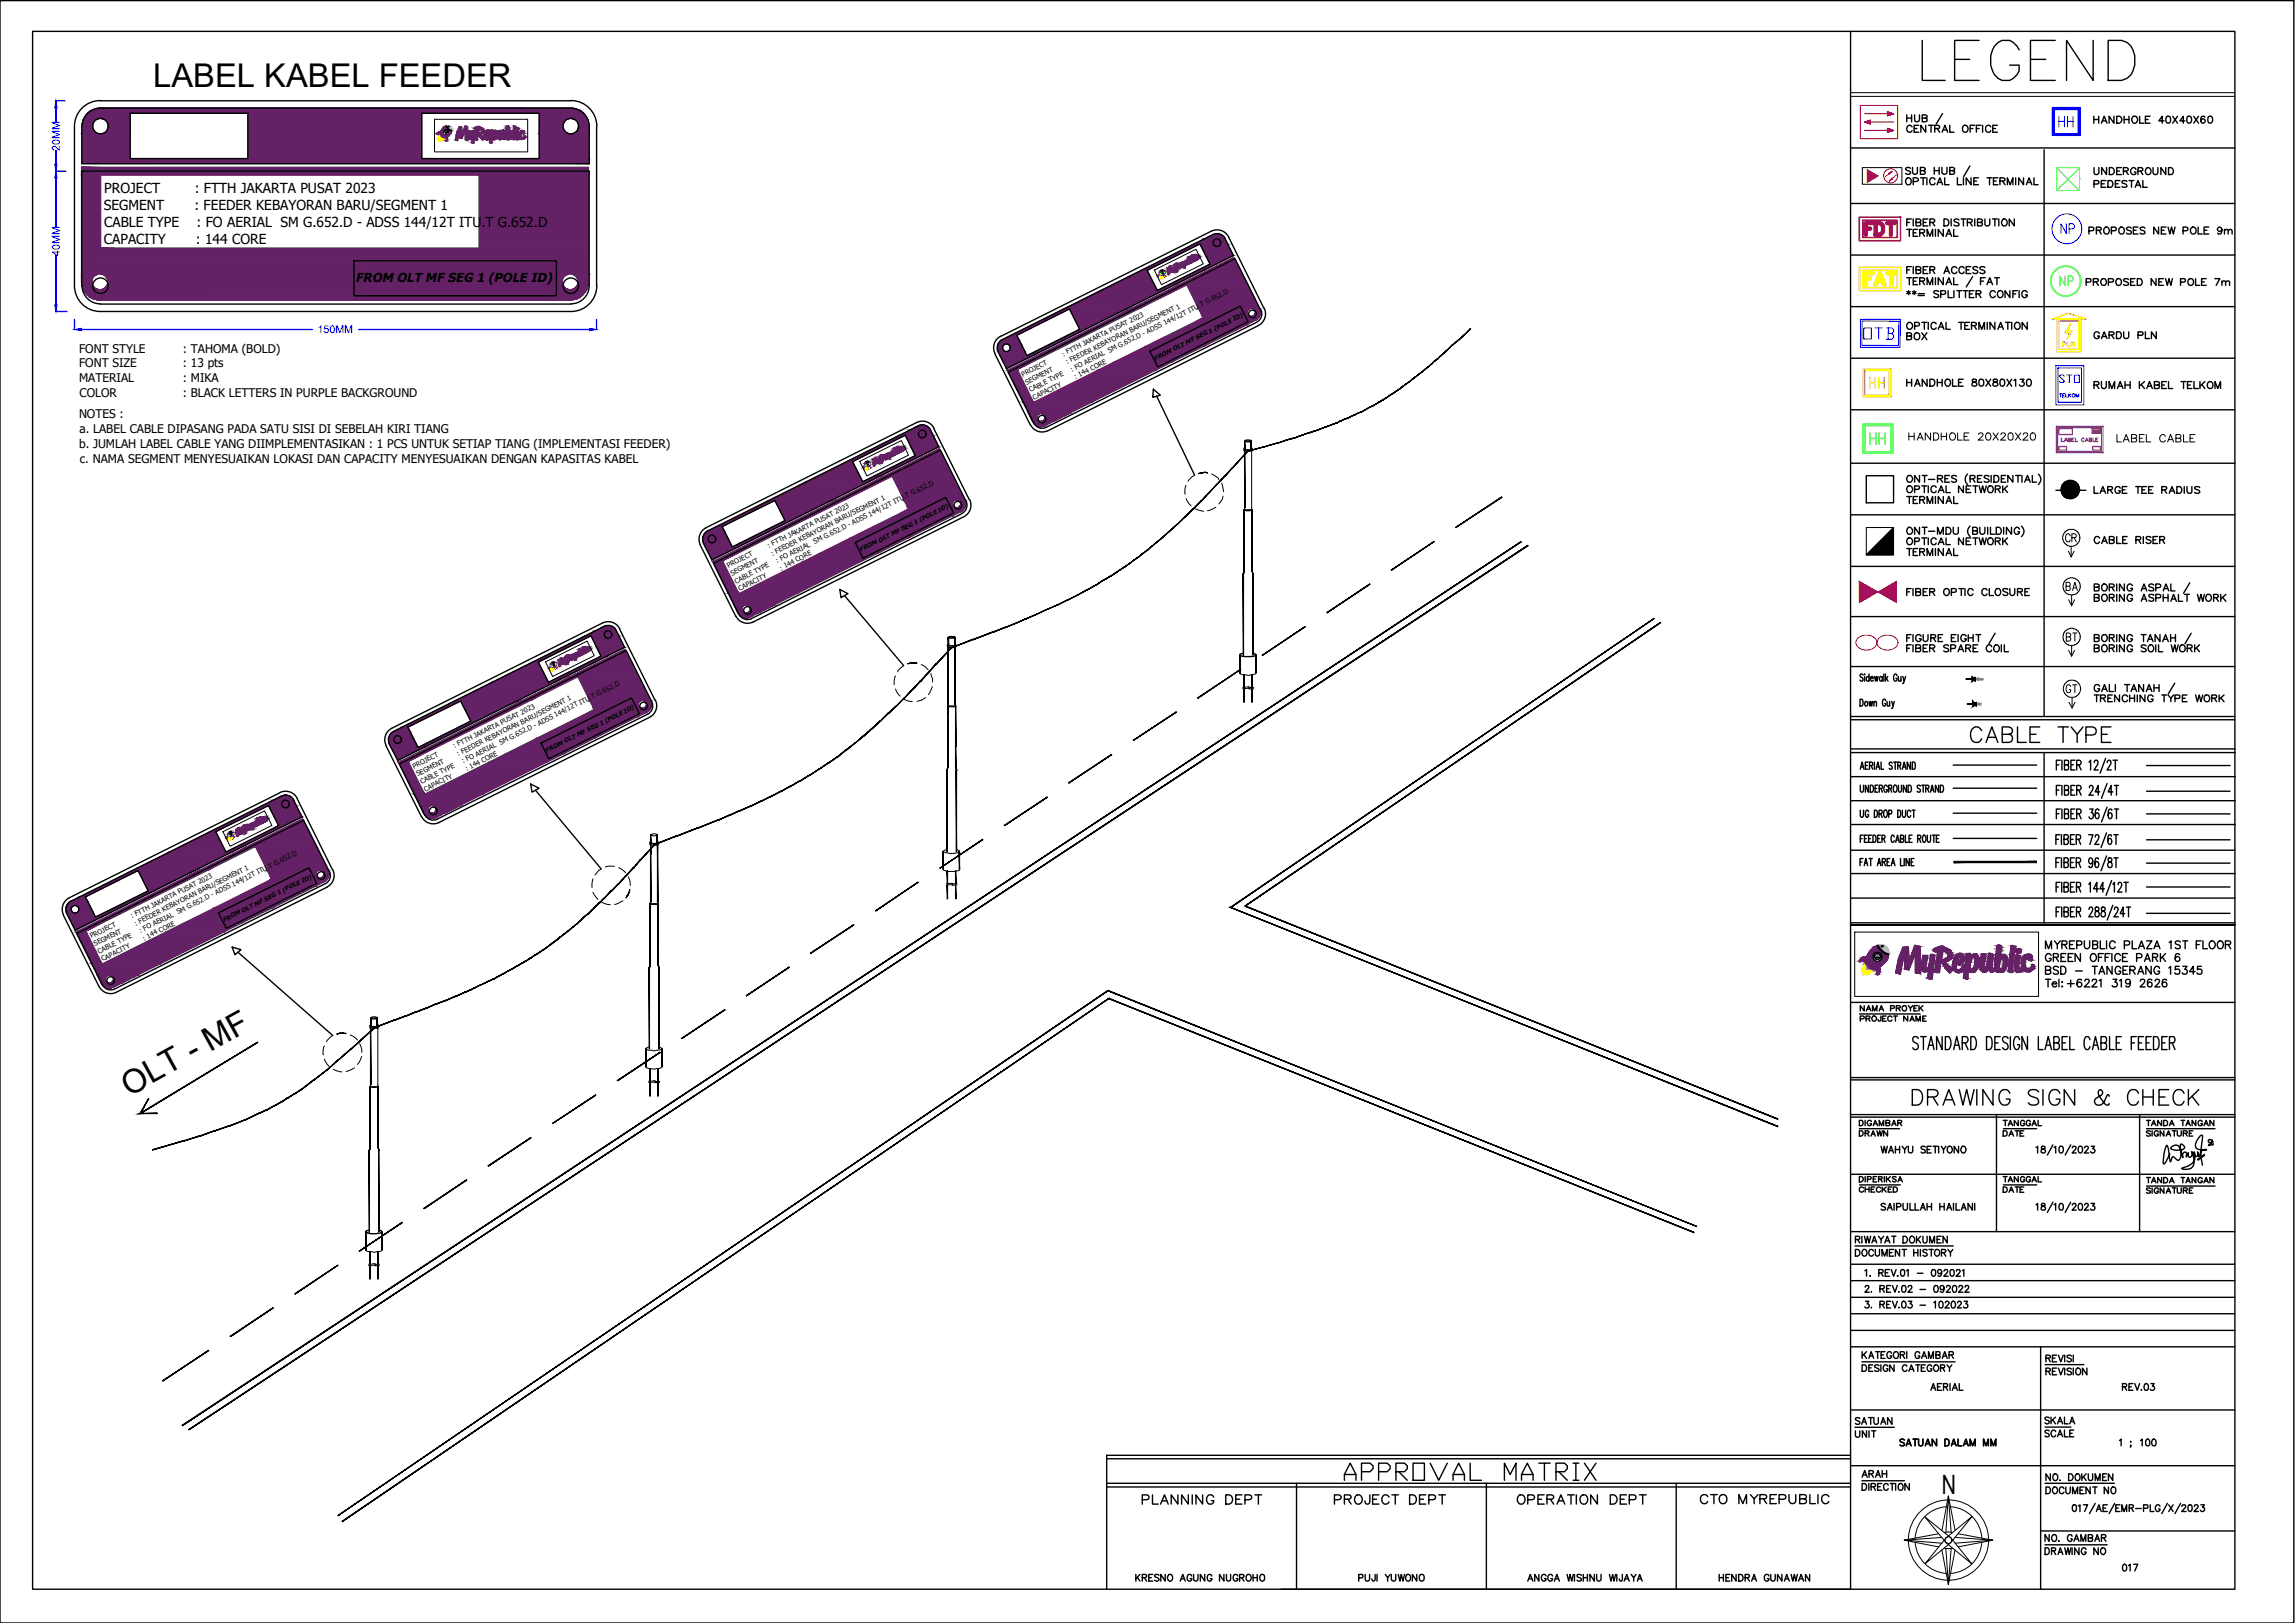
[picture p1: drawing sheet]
<svg xmlns="http://www.w3.org/2000/svg" width="420mm" height="297mm" viewBox="0 0 420 297" stroke-linecap="round" stroke-linejoin="round" font-family="sans-serif">
<defs><g id="words">
<text font-size="11.9" x="350.7" y="15.9">LEGEND</text>
<g font-size="6.2">
<text x="359.5" y="137.2">CABLE TYPE</text>
<text x="348.9" y="203.6">DRAWING SIGN &amp; CHECK</text>
<text x="244.8" y="272">APPROVAL MATRIX</text>
</g>
<g font-size="6">
<text x="28.1" y="15.9">LABEL KABEL FEEDER</text>
<text x="23.6" y="200.7" transform="rotate(-29 23.6 200.7)">OLT - MF</text>
</g>
<text font-size="5.3" fill="#f00" x="340.4" y="44.1">FDT</text>
<text font-size="5.3" fill="#ffbf00" x="340.4" y="53.3">FAT</text>
<text font-size="5.3" fill="#ff7f00" x="341.1" y="72.3">HH</text>
<text font-size="5.3" fill="#0f0" x="341.1" y="82.5">HH</text>
<g font-size="4.9" fill="#00f">
<text x="375.7" y="24.3">HH</text>
<text x="376.1" y="44.1">NP</text>
<text x="340.1" y="63.1">OTB</text>
</g>
<text font-size="4.9" fill="#0f0" x="376.1" y="53.6">NP</text>
<g font-size="4.9">
<text x="376.8" y="100.5">CR</text>
<text x="355.5" y="273.5">N</text>
<text x="207.8" y="276.6">PLANNING DEPT</text>
<text x="243.1" y="276.6">PROJECT DEPT</text>
<text x="276.6" y="276.6">OPERATION DEPT</text>
<text x="310.1" y="276.6">CTO MYREPUBLIC</text>
</g>
<g font-size="4.4">
<text x="347.8" y="63.5">BOX</text>
<text x="377.1" y="109.4">BA</text>
<text x="377.1" y="118.5">BT</text>
<text x="377.1" y="128.1">GT</text>
<text x="339.7" y="271.6">ARAH</text>
</g>
<text font-size="4.4" fill="#00f" x="375.7" y="71.3">STO</text>
<g font-size="4">
<text x="382.1" y="63.1">GARDU PLN</text>
<text x="339" y="209.2">DRAWN</text>
<text x="365.5" y="209.2">DATE</text>
<text x="365.5" y="219.4">DATE</text>
<text x="338.3" y="261.8">SATUAN</text>
<text x="373.2" y="261.8">SKALA</text>
<text x="338.3" y="264.2">UNIT</text>
<text x="387.3" y="288.6">017</text>
</g>
<text font-size="3.5" fill="#ff7f00" x="376.4" y="64.6">PLN</text>
<text font-size="3.1" fill="#808080" x="360.9" y="130.2">6M</text>
<g font-size="2.5">
<text x="19.1" y="35.3">PROJECT</text>
<text x="35.6" y="35.3">: FTTH JAKARTA PUSAT 2023</text>
<text x="19" y="38.5">SEGMENT</text>
<text x="19.1" y="41.6">CABLE TYPE</text>
<text x="35.6" y="38.5">: FEEDER KEBAYORAN BARU/SEGMENT 1</text>
<text x="36" y="41.6">: FO AERIAL SM G.652.D - ADSS 144/12T ITU.T G.652.D</text>
<text x="19" y="44.7">CAPACITY</text>
<text x="35.9" y="44.7">: 144 CORE</text>
</g>
<text font-size="2.3" x="65.1" y="51.7">FROM OLT MF SEG 1 (POLE ID)</text>
<g font-size="2.2">
<text x="14.5" y="64.6">FONT STYLE</text>
<text x="33.5" y="64.6">: TAHOMA (BOLD)</text>
<text x="14.5" y="67.3">FONT SIZE</text>
<text x="14.5" y="69.9">MATERIAL</text>
<text x="33.5" y="67.3">: 13 pts</text>
<text x="33.5" y="69.9">: MIKA</text>
<text x="14.5" y="76.5">NOTES :</text>
<text x="14.6" y="72.6">COLOR</text>
<text x="33.5" y="72.6">: BLACK LETTERS IN PURPLE BACKGROUND</text>
<text x="14.5" y="81.9">b. JUMLAH LABEL CABLE YANG DIIMPLEMENTASIKAN : 1 PCS UNTUK SETIAP TIANG (IMPLEMENTASI FEEDER)</text>
<text x="14.6" y="79.2">a. LABEL CABLE DIPASANG PADA SATU SISI DI SEBELAH KIRI TIANG</text>
<text x="14.6" y="84.7">c. NAMA SEGMENT MENYESUAIKAN LOKASI DAN CAPACITY MENYESUAIKAN DENGAN KAPASITAS KABEL</text>
</g>
<g font-size="2" fill="#00f">
<text x="11" y="27.5" transform="rotate(-90 11 27.5)">20MM</text>
<text x="11" y="46.8" transform="rotate(-90 11 46.8)">40MM</text>
<text x="58.1" y="61">150MM</text>
</g>
<g font-size="1.3">
<text x="208.9" y="58.2" transform="rotate(-25 208.9 58.2)">3</text>
<text x="215.5" y="58.4" transform="rotate(-25 215.5 58.4)">12</text>
<text x="216.7" y="57.8" transform="rotate(-27 216.7 57.8)">T ITU.T G 652.D</text>
<text x="221.7" y="55.3" transform="rotate(-24 221.7 55.3)">.</text>
<text x="194.7" y="65.3" transform="rotate(-29 194.7 65.3)">:</text>
<text x="195.4" y="64.9" transform="rotate(-27 195.4 64.9)">FTTH JAKARTA PUSAT 202</text>
<text x="187.3" y="68.9" transform="rotate(-27 187.3 68.9)">PROJECT</text>
<text x="188" y="70.4" transform="rotate(-27 188 70.4)">SEGMENT</text>
<text x="188.7" y="71.8" transform="rotate(-27 188.7 71.8)">CABLE TYPE</text>
<text x="195.4" y="66.7" transform="rotate(-27 195.4 66.7)">:</text>
<text x="196.1" y="66.3" transform="rotate(-26 196.1 66.3)">FEEDER KEBAYORAN BARU/SEGMENT 1</text>
<text x="196.2" y="68" transform="rotate(-27 196.2 68)">: FO AERIAL SM G.652.D - ADSS 144/</text>
<text x="196.9" y="69.4" transform="rotate(-26 196.9 69.4)">:</text>
<text x="197.7" y="69" transform="rotate(-27 197.7 69)">144 CORE</text>
<text x="189.4" y="73.2" transform="rotate(-26 189.4 73.2)">CAPACITY</text>
<text x="154.3" y="93.5" transform="rotate(-25 154.3 93.5)">23</text>
<text x="161.1" y="93.6" transform="rotate(-31 161.1 93.6)">/</text>
<text x="161.5" y="93.4" transform="rotate(-26 161.5 93.4)">12</text>
<text x="162.8" y="92.8" transform="rotate(-27 162.8 92.8)">T ITU.T G.652.D</text>
<text x="140.8" y="100.3" transform="rotate(-27 140.8 100.3)">: FTTH JAKARTA PUSAT 20</text>
<text x="141.4" y="101.7" transform="rotate(-27 141.4 101.7)">: FEEDER KEBAYORAN BARU/SEGMENT 1</text>
<text x="133.3" y="104" transform="rotate(-27 133.3 104)">PROJECT</text>
<text x="134" y="105.4" transform="rotate(-27 134 105.4)">SEGMENT</text>
<text x="134.7" y="106.8" transform="rotate(-27 134.7 106.8)">CABLE TYPE</text>
<text x="142.3" y="103" transform="rotate(-27 142.3 103)">: FO AERIAL SM G.652.D - ADSS 144</text>
<text x="143" y="104.4" transform="rotate(-26 143 104.4)">:</text>
<text x="143.7" y="104" transform="rotate(-27 143.7 104)">144 CORE</text>
<text x="135.4" y="108.2" transform="rotate(-26 135.4 108.2)">CAPACITY</text>
<text x="95.5" y="130.8" transform="rotate(-26 95.5 130.8)">20</text>
<text x="96.8" y="130.2" transform="rotate(-28 96.8 130.2)">2</text>
<text x="97.4" y="129.9" transform="rotate(-25 97.4 129.9)">3</text>
<text x="103.6" y="130.3" transform="rotate(-31 103.6 130.3)">/</text>
<text x="104" y="130.1" transform="rotate(-26 104 130.1)">12</text>
<text x="105.3" y="129.5" transform="rotate(-27 105.3 129.5)">T ITU.T G.</text>
<text x="110.6" y="126.9" transform="rotate(-26 110.6 126.9)">652.D</text>
<text x="83.2" y="137" transform="rotate(-29 83.2 137)">:</text>
<text x="84" y="136.6" transform="rotate(-27 84 136.6)">FTTH JAKARTA PUSAT</text>
<text x="75.8" y="140.7" transform="rotate(-27 75.8 140.7)">PROJECT</text>
<text x="76.5" y="142.1" transform="rotate(-27 76.5 142.1)">SEGMENT</text>
<text x="77.2" y="143.5" transform="rotate(-27 77.2 143.5)">CABLE TYPE</text>
<text x="83.9" y="138.4" transform="rotate(-27 83.9 138.4)">: FEEDER KEBAYORAN BARU/SEGMENT 1</text>
<text x="84.8" y="139.7" transform="rotate(-27 84.8 139.7)">: FO AERIAL SM G.652.D - ADSS 144</text>
<text x="85.4" y="141.1" transform="rotate(-27 85.4 141.1)">: 144</text>
<text x="88.4" y="139.6" transform="rotate(-26 88.4 139.6)">CORE</text>
<text x="77.9" y="144.9" transform="rotate(-27 77.9 144.9)">CAPACITY</text>
<text x="38.4" y="160.9" transform="rotate(-28 38.4 160.9)">3</text>
<text x="51.2" y="158.1" transform="rotate(-24 51.2 158.1)">.</text>
<text x="24.9" y="167.7" transform="rotate(-26 24.9 167.7)">FTTH</text>
<text x="27.9" y="166.1" transform="rotate(-27 27.9 166.1)">JAKARTA PUSAT 202</text>
<text x="16.8" y="171.7" transform="rotate(-26 16.8 171.7)">PROJECT</text>
<text x="17.4" y="173.2" transform="rotate(-27 17.4 173.2)">SEGMENT</text>
<text x="24.2" y="168" transform="rotate(-29 24.2 168)">:</text>
<text x="24.9" y="169.5" transform="rotate(-27 24.9 169.5)">:</text>
<text x="25.6" y="169.1" transform="rotate(-26 25.6 169.1)">FEEDER KEBAYORAN BARU/SEGMENT 1</text>
<text x="25.7" y="170.8" transform="rotate(-27 25.7 170.8)">: FO AERIAL SM G.652.D - ADSS 144/12T ITU.T G 652.D</text>
<text x="26.4" y="172.2" transform="rotate(-27 26.4 172.2)">: 144</text>
<text x="29.4" y="170.7" transform="rotate(-26 29.4 170.7)">CORE</text>
<text x="18.2" y="174.5" transform="rotate(-27 18.2 174.5)">CABLE TYPE</text>
<text x="18.8" y="176" transform="rotate(-27 18.8 176)">CAPACITY</text>
</g>
<g font-size="1.2">
<text x="211.5" y="66" transform="rotate(-27 211.5 66)">FROM OLT MF SEG 1 (POLE ID)</text>
<text x="157.6" y="101" transform="rotate(-27 157.6 101)">FROM OLT MF SEG 1 (POLE ID)</text>
<text x="100.1" y="137.7" transform="rotate(-27 100.1 137.7)">FROM OLT MF SEG 1 (POLE ID)</text>
<text x="41" y="168.8" transform="rotate(-27 41 168.8)">FROM OLT MF SEG 1 (POLE ID)</text>
</g>
</g></defs>
<!-- layer: 0 -->
<g fill="none" stroke="#000" stroke-width=".25">
<path d="M0 .1h419.9v296.9h-419.9zM6 5.7h403.2v285.2h-403.2zM18.3 19.8h86.2a3.3 3.3 0 0 1 3.4 3.3M18.3 18.4h86.2M18.4 19.8a3.3 3.3 0 0 0-3.4 3.3M18.4 18.4a4.7 4.7 0 0 0-4.8 4.7M104.5 18.4a4.7 4.7 0 0 1 4.8 4.7M338.8 5.7v285.2M13.6 23.1v29.2M15 23.1v6.9h92.9v-6.9M23.8 20.7h21.6v8.3h-21.6zM77.2 20.7h21.5v8.3h-21.5z"/>
<path d="M81.5 24.2l.4 .1h-.4zM81.7 23.1l.5 .7 .5 .1M81.7 23.1l.3 .4 .7 .4M82 23.1l.2 .1zM109.2 23.1v29.2M338.8 27.1h70.4M338.8 37.2h70.4M349 32.7a.61 .61 0 0 1 1 .4 .61 .61 0 0 1-.8 .7l-.3-.5zM349.1 21v1.3M349.1 21.6h.9M349.8 30.8a.53 .53 0 0 0-.9 .1l.2 .3 .5 .2 .2 .3a.62 .62 0 0 1-.9 0M350 21v1.3"/>
<path d="M350.1 23.2a.56 .56 0 0 0-.9-.1 .56 .56 0 0 0 0 .8l.3 .3h.3l.3-.3M350.1 30.6v.9l.4 .4 .5-.2v-1.1M350.3 33.2h.6l.2-.1 .1-.3-.3-.3h-.6v1.3M350.4 23.5h.5M350.5 21l.1 1.1 .3 .2 .4-.2 .1-.2v-.9M351.3 22.9h-.9v1.3h.9M351.6 31.2h.7l.2-.3-.4-.3h-.5v1.3l.8-.1 .1-.3-.4-.3M351.6 32.5h.9M351.9 21.6h.8l.1-.4-.9-.2v1.3l.9-.1v-.5l-.3-.1M352.1 32.5v1.3M352.6 22.9v1.3l-.9-1.3v1.3M352.8 32.5v1.3"/>
<path d="M353.1 22.9h.8M353.5 22.9v1.3M354.1 30.6v1.3M354.1 31.2h.9M354.2 23.5l.8-.1v-.3l-.8-.2v1.3M354.2 32.8a.56 .56 0 0 0-.8-.1 .56 .56 0 0 0 0 .8l.3 .3h.4l.1-.3M354.6 33.8l.5-1.3 .5 1.3M354.7 23.5l.4 .7M354.8 33.4h.7M355 30.6v1.3M355.5 30.6v.9l.4 .4 .5-.2v-1.1M355.6 24.2l.5-1.3 .5 1.3"/>
<path d="M355.6 20.8l-1.1 1.9M355.8 23.8h.6M356 32.5v1.3h.8M357 22.9v1.3h.7M357 31.2h.7l.1-.3-.3-.3h-.5v1.3l.8-.1v-.3l-.3-.3M358.4 32.5v1.3h.7M359.4 23.1a.6 .6 0 0 1 .9 .1 .6 .6 0 0 1-.1 .8 .6 .6 0 0 1-.9-.1 .6 .6 0 0 1 .1-.8zM359.5 32.5v1.3M360.6 30.4l-1.1 1.9M360.7 23.5h.5M360.8 32.5v1.3l-.8-1.3v1.3M361.4 33.1h.5"/>
<path d="M361.5 22.9h-.8v1.3M361.8 23.5h.5M362.2 32.5h-.8v1.3h.8M362.7 22.9h-.9v1.3M363 22.9v1.3M363.8 32.5h.9M364.2 32.5v1.3M364.4 23.2a.53 .53 0 0 0-.7-.2 .53 .53 0 0 0-.2 .7 .48 .48 0 0 0 .4 .5 .48 .48 0 0 0 .5-.3M364.8 23.5h.5M365 33.1h.5M365.7 22.9h-.9v1.3h.9M365.8 32.5h-.8v1.3h.8"/>
<path d="M366.1 33.1h.8l.2-.3-.4-.3h-.6v1.3M366.6 33.1l.5 .7M367.5 33.8v-1.3l.5 1.3 .5-1.3v1.3M369 32.5v1.3M370.5 32.5v1.3l-.9-1.3v1.3M371 33.8l.5-1.3 .5 1.3M371.1 33.4h.7M372.4 32.5v1.3h.7M374.2 27.4v103.7M383.3 21.3v1.2M383.3 21.9h.9M383.4 30.7v.9a.46 .46 0 0 0 .4 .4 .46 .46 0 0 0 .5-.4v-.9"/>
<path d="M383.4 33.7l.7-.1 .2-.3-.2-.2-.7-.1v1.3M384.2 21.3v1.2M384.7 33.6h.5M384.7 22.5l.5-1.2 .5 1.2M384.9 22.1h.6M385.5 33h-.8v1.3h.8M385.7 30.7v1.2l-.9-1.2v1.2M385.9 33h.5a.65 .65 0 0 1 .4 .7 .65 .65 0 0 1-.4 .6h-.5zM386.2 30.7h.4a.68 .68 0 0 1 .5 .6 .68 .68 0 0 1-.5 .6h-.4zM387 21.3v1.2l-.9-1.2v1.2M387.3 33.6h.5M387.5 21.3h.5a.66 .66 0 0 1 .5 .6 .66 .66 0 0 1-.5 .6h-.5z"/>
<path d="M387.5 31.3h.5M388.1 33h-.8v1.3h.8M388.4 30.7h-.9v1.2h.9M388.7 31.3l.8-.1 .1-.3-.3-.2h-.6v1.2M388.9 21.9h.9M388.9 21.3v1.2M389.2 31.3l.4 .6M389.4 33.2l-.4-.2-.5 .2v.3l.6 .2 .3 .2v.2l-.4 .2-.5-.2M389.8 33h.9M389.8 21.3v1.2M390.2 33v1.3M390.4 21.4a.59 .59 0 0 1 1 .4 .59 .59 0 0 1-.9 .7l-.2-.5z"/>
<path d="M390.9 34.3l.5-1.3 .5 1.3M391 31a.57 .57 0 0 0-.9-.1 .57 .57 0 0 0 .1 .9l.3 .1h.4l.1-.4h-.3M391.1 33.9h.7M391.4 31.3l.9-.1v-.4l-.9-.1v1.2M391.7 21.3v1.2h.8M391.9 31.3l.4 .6M392.3 33v1.3h.8M392.8 21.9h.5M392.9 30.9a.6 .6 0 0 1 .9 .1 .6 .6 0 0 1-.3 .9 .61 .61 0 0 1-.7-.2 .61 .61 0 0 1 .1-.8zM393.6 21.3h-.8v1.2h.8M394.2 30.7v.9l.3 .3a.38 .38 0 0 0 .6-.3v-.9M396.2 22.1h-1l.7-.8v1.2"/>
<path d="M396.5 30.7v1.2l-.9-1.2v1.2M396.7 21.3h.3a.68 .68 0 0 1 .4 .7 .68 .68 0 0 1-.5 .5 .79 .79 0 0 1-.2-1.2zM397 30.7a.71 .71 0 0 1 .8 .3 .71 .71 0 0 1 0 .8l-.2 .1h-.6zM397.8 21.3l.9 1.2M398.7 21.3l-.9 1.2M400 22.1h-.9l.6-.8v1.2M400.5 21.3a.64 .64 0 0 1 .8 .5 .64 .64 0 0 1-.4 .7h-.2a.83 .83 0 0 1-.2-1.2zM401.6 21.3l.9 1.2M402.5 21.3l-.9 1.2M403.6 21.4v-.1a.64 .64 0 0 0-.8 .5 .64 .64 0 0 0 .5 .7 .41 .41 0 0 0 .4-.3 .41 .41 0 0 0-.4-.5 .41 .41 0 0 0-.4 .4M404.4 21.3a.64 .64 0 0 1 .8 .5 .64 .64 0 0 1-.5 .7h-.1a.83 .83 0 0 1-.2-1.2zM13.6 52.3a4.7 4.7 0 0 0 4.8 4.7"/>
<path d="M15 52.3v-21h92.9v21M15 52.3a3.3 3.3 0 0 0 3.4 3.3M18.3 55.7h86.2M64.8 47.7h37.1v6.4h-37.1zM107.9 52.3a3.3 3.3 0 0 1-3.4 3.3M109.3 52.3a4.7 4.7 0 0 1-4.8 4.7h-86.2M210 49.5l9.7-4.9 1.8 3.7-9.6 4.9zM212.6 49.5l.6 .2M212.6 49.5l.6 .1M212.7 49.5l.1-.1zM212.7 50h.2zM221.7 42.3l-38.5 19.3"/>
<path d="M221.8 42.3a2.35 2.35 0 0 1 3.1 1.1M222 43l-38.5 19.1a1.67 1.67 0 0 0-.7 2.3l1.5 3.1 41.5-20.7-1.5-3.1M222.1 42.9a1.67 1.67 0 0 1 2.2 .8M224.9 43.4l6.5 13M230 59l-38.5 19.2M230.4 59.6l-38.6 19.3M230.8 56.8l-4.7-9.4-41.5 20.7 4.7 9.4M230.8 56.7a1.67 1.67 0 0 1-.7 2.2M231.4 56.4a2.35 2.35 0 0 1-1 3.2M338.8 56.1h70.4M338.8 46.7h70.4M349.1 50.8h.9"/>
<path d="M349.1 53.4l.6 .3M349.1 42h.9M349.7 53.4l-.6 .3M349.9 48.8h-.8v1.3M349.9 40.1h-.8v1.2M350.1 53.4l.7 .3M350.3 40.1v1.2M350.3 48.8v1.3M350.3 51.5h.5M350.3 42.6h.5M350.4 53.2v.7M350.8 49.4l.7-.1 .2-.2-.4-.3h-.5v1.3l.8-.2 .1-.3-.4-.2"/>
<path d="M350.8 40.7l.8-.1 .1-.3-.4-.2h-.5v1.2h.7l.2-.4-.4-.2M350.8 53.4l-.7 .3M351.1 50.8h-.8v1.3h.8M351.1 42h-.8v1.3h.8M351.2 53.7h1.1M351.2 54.1h1.1M351.5 51.5l.8-.2v-.3l-.8-.2v1.3M351.5 42.6l.8-.1v-.4l-.8-.1v1.3M351.9 51.5l.4 .6M351.9 42.6l.4 .7M352.1 49.4h.5M352.1 40.7h.5"/>
<path d="M352.8 52.1v-1.3l.5 1.3 .5-1.3v1.3M352.8 43.3v-1.3l.5 1.3 .5-1.3v1.3M352.9 48.8h-.8v1.3h.8M352.9 40.1h-.8v1.2h.8M353.3 49.4l.8-.1 .1-.4-.9-.1v1.3M353.3 40.7l.9-.1v-.4l-.9-.1v1.2M353.8 49.4l.4 .7M353.8 40.7l.4 .6M354.3 42v1.3M354.3 50.8v1.3M354.9 53.4l-.3-.2-.6 .2 .1 .2 .7 .4 .1 .3-.1 .1a.6 .6 0 0 1-.8-.1M355 59.8h.7"/>
<path d="M355.3 53.9l.9-.2v-.4l-.9-.1v1.3M355.8 50.8v1.3l-1-1.3v1.3M355.8 42v1.3l-1-1.3v1.3M355.9 50.1l.5-1.3 .5 1.3M355.9 40.1a.71 .71 0 0 1 .8 .3 .71 .71 0 0 1 0 .8l-.2 .1h-.6zM356.1 49.6h.6M356.3 59v1.3h.7M356.3 52.1l.5-1.3 .5 1.3M356.3 43.3l.5-1.3 .5 1.3M356.4 51.7h.7M356.4 42.8h.7M356.7 53.2v1.3h.7"/>
<path d="M357.2 40.1v1.2M357.7 50.8v1.3h.7M357.7 42v1.3h.7M357.7 53.2v1.3M358.3 49.1a.51 .51 0 0 0-.6-.3 .51 .51 0 0 0-.4 .5 .59 .59 0 0 0 .6 .8l.4-.3M358.3 53.2h.9M358.6 59h.9M358.6 40.3a.52 .52 0 0 0-.5-.2 .52 .52 0 0 0-.4 .3l.8 .4 .1 .2v.2l-.3 .1-.6-.1M358.7 53.2v1.3M359 59v1.3M359 40.1h.9M359.4 53.2h.9"/>
<path d="M359.5 40.1v1.2M359.6 49.1a.48 .48 0 0 0-.6-.3 .48 .48 0 0 0-.4 .5 .59 .59 0 0 0 .7 .8l.3-.3M359.7 59.6h.5M359.8 53.2v1.3M360 49.4h.5M360.2 40.7l.8-.1v-.4l-.8-.1v1.2M360.6 59h-.9v1.3h.9M360.6 53.8h.5M360.6 40.7l.5 .6M360.8 48.8h-.8v1.3h.8M360.9 59.6l.8-.1 .1-.4-.9-.1v1.3M361.1 50.6l-1.1 1.9"/>
<path d="M361.4 53.2h-.8v1.3h.8M361.4 59.6l.4 .7M361.5 40.1v1.2M361.8 53.8l.7-.1 .2-.2-.2-.3h-.7v1.3M362 40.7l.8-.1 .1-.3-.3-.2h-.6v1.2h.8l.1-.4-.3-.2M362.1 49a.53 .53 0 0 0-.9 .1l.2 .2 .5 .2 .2 .4a.62 .62 0 0 1-.9 0M362.2 53.8l.5 .7M362.6 51.5h.5M363.4 49l-.3-.2a.44 .44 0 0 0-.6 .3l.9 .6v.2l-.3 .2-.6-.2M363.4 40.1v.9a.46 .46 0 0 0 .4 .3 .46 .46 0 0 0 .5-.3v-.9M363.4 50.8h-.8v1.3M363.8 52.1l.5-1.3 .5 1.3"/>
<path d="M363.8 59v1.3M363.9 51.7h.7M364.8 40.1h.9M365.2 50.8h.9M365.2 59v1.3l-.9-1.3v1.3M365.2 40.1v1.2M365.3 53.5a.54 .54 0 0 0-.7-.3 .54 .54 0 0 0-.3 .8 .51 .51 0 0 0 .4 .5 .51 .51 0 0 0 .6-.3M365.6 50.8v1.3M365.8 53.4a.58 .58 0 0 1 .9 .4 .58 .58 0 0 1-.9 .5l-.1-.3zM365.9 59.8h.7M365.9 40.1v1.2M366.6 40.3a.6 .6 0 0 1 .9 .1 .6 .6 0 0 1-.3 .9 .61 .61 0 0 1-.7-.2 .61 .61 0 0 1 .1-.8z"/>
<path d="M367.2 59h.8M367.6 59v1.3M368 53.2v1.3l-.9-1.3v1.3M368.3 59v1.3M368.5 53.8h.5M368.8 40.1v1.2l-1-1.2v1.2M368.9 59.2l.3-.2a.61 .61 0 0 1 .7 .7 .61 .61 0 0 1-.8 .5l-.3-.4zM369.3 53.2h-.8v1.3M369.7 53.2v1.3M371.1 59v1.3l-.9-1.3v1.3M371.1 53.5a.54 .54 0 0 0-.7-.3 .54 .54 0 0 0-.2 .8 .49 .49 0 0 0 .4 .5 .49 .49 0 0 0 .5-.5h-.3M381.9 51.6h.8l.1-.4-.1-.2h-.8v1.2"/>
<path d="M382.4 42.2l.9-.1v-.4l-.9-.1v1.2M383.2 51.6l.8-.1 .2-.3-.2-.2h-.8v1.2M383.7 51.6l.5 .6M383.8 42.1h.8v-.4l-.8-.1v1.2M384.3 42.1l.4 .7M384.7 51.2a.56 .56 0 0 1 .8 0 .56 .56 0 0 1 0 .8 .56 .56 0 0 1-.8 .1l-.1-.3zM385.2 41.9a.6 .6 0 0 1 1 0 .6 .6 0 0 1-.4 .9h-.4l-.2-.3zM386 51.6h.8l.1-.4-.1-.2h-.8v1.2M386.5 42.2l.9-.1v-.4l-.9-.1v1.2M387.5 51.2a.56 .56 0 0 1 .7 0 .56 .56 0 0 1 0 .8 .56 .56 0 0 1-.7 .1l-.2-.3zM388 41.8a.6 .6 0 0 1 .9 .1 .6 .6 0 0 1-.2 .9 .61 .61 0 0 1-.8-.3 .61 .61 0 0 1 .1-.7zM389.7 51.2l-.4-.2-.5 .2v.2l.8 .4 .1 .3-.1 .1h-.5l-.3-.1"/>
<path d="M390.1 51.6h.5M390.2 41.8a.5 .5 0 0 0-.9 .1l.1 .2 .7 .2 .1 .2v.2l-.3 .1-.6-.1M390.6 42.1h.5M390.9 51h-.8v1.2h.8M391.3 51h.4a.63 .63 0 0 1 .5 .6 .63 .63 0 0 1-.5 .6h-.4zM391.4 41.6h-.8v1.2h.8M392.7 41.8a.5 .5 0 0 0-.9 .1l.1 .2 .7 .2 .1 .2v.2l-.3 .1-.6-.1M394.7 51v1.2l-.9-1.2v1.2M395.2 41.6v1.2l-.9-1.2v1.2M395.2 51.6h.5M395.7 42.1h.5M396.1 51h-.9v1.2h.9"/>
<path d="M396.5 51l.3 1.2 .3-1.2 .3 1.2 .3-1.2M396.5 41.6h-.8v1.2h.8M396.9 41.6l.4 1.2 .3-1.2 .3 1.2 .3-1.2M399.2 51.6h.8l.1-.2-.1-.3-.8-.1v1.2M399.7 42.2l.8-.1v-.4l-.8-.1v1.2M402 51v1.2h.7M402.4 41.6v1.2h.8M403.1 51.6h.5M403.5 42.1h.5M403.9 51h-.8v1.2h.8M404.4 41.6h-.9v1.2h.9M405.5 51h.9l-.7 1.2"/>
<path d="M406.8 42a.4 .4 0 0 1-.5 .4 .4 .4 0 0 1-.3-.5 .4 .4 0 0 1 .6-.3 .64 .64 0 0 1 .2 .8 .64 .64 0 0 1-.7 .4l-.1-.1M406.8 51.6l.3-.2 .3 .1 .1 .7M406.8 51.4v.8M407.2 42.2l.3-.2 .4 .1v.7M407.2 42v.8M407.5 51.6l.3-.2 .3 .1 .1 .7M407.9 42.2l.4-.2 .3 .1v.7M167.8 77.3l-38.5 19.3a2.35 2.35 0 0 0-1.1 3.1l6.5 13.1M167.8 77.3a2.35 2.35 0 0 1 3.2 1.1M170.9 78.4l6.6 13.1M182.1 64.7l6.5 13.1M183.2 61.5a2.35 2.35 0 0 0-1 3.2"/>
<path d="M186.1 61.4l9.7-4.9 1.9 3.8-9.7 4.8zM188.7 77.8a2.35 2.35 0 0 0 3.1 1M189.3 77.5a1.67 1.67 0 0 0 2.2 .7M210.5 64.3l16.6-8.3 1.4 2.9-16.5 8.3zM211.2 71.2l1.2 1.1-1.4 .4zM211.8 72.5l6.9 14.4M338.8 75h70.4M338.8 65.6h70.4M349.1 69.4v1.3M349.1 70h.9M350 69.4v1.3M350.5 70.7l.5-1.3 .5 1.3"/>
<path d="M350.7 70.3h.6M352.8 69.4v1.3l-.9-1.3v1.3M353.3 69.4h.5a.68 .68 0 0 1 .4 .6 .68 .68 0 0 1-.4 .7h-.5zM354.7 70h.9M354.7 69.4v1.3M354.8 60.3l.6-1.3 .5 1.3M355.6 69.4v1.3M356.3 69.5a.6 .6 0 0 1 .8 .5 .6 .6 0 0 1-.8 .6l-.2-.4v-.3zM357.5 69.4v1.3h.8M358.6 70h.5M359.4 69.4h-.8v1.3h.8M361.1 69.5v.3l.6 .2a.34 .34 0 0 1 .1 .6l-.5 .1-.3-.3a.37 .37 0 0 1 .4-.4l.4-.2v-.3z"/>
<path d="M362.3 60.3v-1.3l.5 1.3 .5-1.3v1.3M362.5 69.5l.3-.1a.68 .68 0 0 1 .4 .7 .68 .68 0 0 1-.5 .6 .83 .83 0 0 1-.2-1.2zM363.6 69.4l.8 1.3M364.4 69.4l-.8 1.3M365 69.5v.3l.3 .2a.38 .38 0 0 1 .4 .2 .38 .38 0 0 1 0 .4l-.3 .1-.5-.1a.48 .48 0 0 1 .1-.6 .48 .48 0 0 1 .5-.1l.2-.2-.1-.2zM365.8 60.3l.5-1.3 .5 1.3M366.3 69.5a.64 .64 0 0 1 .8 .4 .64 .64 0 0 1-.5 .8h-.1a.83 .83 0 0 1-.2-1.2zM367.4 69.4l.9 1.3M368.3 69.4l-.9 1.3M368.7 69.6l.3-.2v1.3M369.8 69.4h.7l-.3 .5a.4 .4 0 0 1 .4 .4 .4 .4 0 0 1-.4 .4l-.4-.1-.1-.2M371.2 69.5a.64 .64 0 0 1 .8 .4 .64 .64 0 0 1-.5 .8h-.1a.83 .83 0 0 1-.2-1.2z"/>
<path d="M383.4 70.5l.8-.2v-.3l-.8-.2v1.3M383.8 70.5l.5 .6M384.7 69.8v1a.46 .46 0 0 0 .5 .3 .46 .46 0 0 0 .4-.3v-1M386.1 71.1v-1.3l.5 1.3 .5-1.3v1.3M387.6 71.1l.6-1.3 .5 1.3M387.9 70.7h.6M389 69.8v1.3M389 70.5h1M390 69.8v1.3M391.7 69.8v1.3M392 70.4l.6 .7M392.6 69.8l-.9 .9"/>
<path d="M393 71.1l.5-1.3 .5 1.3M393.2 70.7h.7M394.4 70.5l.9-.2 .1-.2-.4-.3h-.6v1.3h.8l.2-.4-.4-.2M395.8 70.5h.5M396.6 69.8h-.8v1.3h.8M397 69.8v1.3h.8M399.3 69.8h.9M399.8 69.8v1.3M400.5 70.5h.5M401.3 69.8h-.8v1.3h.8M401.7 69.8v1.3h.8M402.8 69.8v1.3"/>
<path d="M403.1 70.4l.5 .7M403.6 69.8l-.8 .9M405.5 71.1v-1.3l.5 1.3 .5-1.3v1.3M129.5 97.2l38.6-19.3a1.67 1.67 0 0 1 2.2 .8l1.6 3.1-41.6 20.7-1.5-3.1M129.6 97.1a1.67 1.67 0 0 0-.8 2.3M132.2 96.4l9.7-4.8 1.8 3.7-9.6 4.8zM156.1 84.5l9.6-4.8 1.9 3.7-9.7 4.8zM156.6 99.3l16.5-8.3 1.5 2.9-16.6 8.3zM158.6 84.5l.7 .2-.7-.2M158.8 84.5l.1-.1zM158.8 85h.2zM176.1 94l-38.6 19.2"/>
<path d="M176.4 94.6l-38.6 19.3M176.9 91.7a1.67 1.67 0 0 1-.8 2.3M176.9 91.8l-4.7-9.4-41.6 20.7 4.7 9.4M177.5 91.4a2.35 2.35 0 0 1-1 3.2M227.8 82.5h1.4M227.8 93.3l.3 .2 1.1-.2M227.8 93.2h1.4M227.9 82l-.1 .1 .1 .1M227.9 80.7l.8-.2 .3 .1 .1 .1-.2 .1h-.8zM229.1 80.7v1.5M338.8 94.2h70.4M338.8 84.8h70.4"/>
<path d="M341.7 87.1h5v4.9h-5zM349.1 90.9h.9M349.2 89.1a.58 .58 0 0 1 .8 0 .58 .58 0 0 1 0 .8 .58 .58 0 0 1-.8 .1l-.1-.3zM349.2 98.6a.58 .58 0 0 1 .8 .1 .58 .58 0 0 1 0 .8 .58 .58 0 0 1-.8 0l-.1-.3zM349.2 96.7a.58 .58 0 0 1 .8 .1 .58 .58 0 0 1 0 .8 .58 .58 0 0 1-.8 0l-.1-.3zM349.2 87.2a.58 .58 0 0 1 .8 0 .58 .58 0 0 1 0 .8 .58 .58 0 0 1-.8 .1l-.1-.3zM349.5 90.9v1.2M350.3 91.5h.5M350.5 89.6l.8-.1 .1-.4-.1-.1-.8-.1v1.3M350.5 99.1l.8-.1 .1-.3-.1-.2h-.8v1.2M351.1 90.9h-.8v1.2h.8M351.4 96.5v1.3l-.9-1.3v1.3"/>
<path d="M351.4 87v1.3l-.9-1.3v1.3M351.5 91.5l.8-.1v-.4l-.8-.1v1.2M351.8 88.9h1M351.8 98.5h1M351.9 91.5l.4 .6M351.9 96.5h.9M351.9 87h.9M352.3 88.9v1.3M352.3 98.5v1.2M352.3 87v1.3M352.3 96.5v1.3M352.8 92.1v-1.2l.5 1.2 .5-1.2v1.2"/>
<path d="M353 88.9v1.3M353 98.5v1.2M353.1 97.2h1.1M353.1 87.7h1.1M354.3 90.9v1.2M354.5 89.2a.48 .48 0 0 0-.6-.3 .48 .48 0 0 0-.4 .5 .54 .54 0 0 0 .2 .7 .54 .54 0 0 0 .7-.1l.1-.1M354.5 98.7a.48 .48 0 0 0-.6-.2 .48 .48 0 0 0-.4 .4 .54 .54 0 0 0 .2 .7 .54 .54 0 0 0 .7-.1l.1-.1M354.7 97.8v-1.3l.5 1.3 .6-1.3v1.3M354.7 87.6l.8-.1 .1-.3-.1-.1-.8-.1v1.3M354.8 90.2l.6-1.3 .5 1.3M354.8 99.7l.6-1.2 .5 1.2M355 89.7h.7"/>
<path d="M355 99.3h.7M355.2 87.6l.4 .7M355.8 90.9v1.2l-1-1.2v1.2M356.1 87.6h.5M356.3 88.9v1.3h.7M356.3 92.1l.5-1.2 .5 1.2M356.3 98.5v1.2h.7M356.3 96.5a.71 .71 0 0 1 .7 .3 .71 .71 0 0 1 0 .8l-.1 .1-.6 .1zM356.4 91.7h.7M356.9 87h-.8v1.3h.8M357.6 96.5v.9a.49 .49 0 0 0 .5 .4 .49 .49 0 0 0 .4-.4v-.9M357.7 90.9v1.2h.7"/>
<path d="M358.2 87.2l-.3-.2-.5 .1-.1 .1v.2l.8 .4 .1 .3-.3 .2-.6-.2M359.5 88.9v1.3l-.9-1.3v1.3M359.5 98.5v1.2l-.9-1.2v1.2M360 99h.5M360 89.5h.5M360.2 86.8a1.27 1.27 0 0 0 0 1.9M360.7 96.3a1.2 1.2 0 0 0 0 1.9M360.7 87.6l.8-.1v-.4l-.8-.1v1.3M360.8 88.9h-.8v1.3h.8M360.8 98.5h-.8v1.2h.8M361.1 97.1l.8-.1 .1-.2-.3-.3h-.6v1.3l.8-.1 .1-.3-.3-.3M361.1 87.6l.5 .7"/>
<path d="M361.2 88.9h.9M361.2 98.5h.9M361.7 88.9v1.3M361.7 98.5v1.2M362 87.6h.5M362.3 88.9l.4 1.3 .3-1.3 .3 1.3 .3-1.3M362.3 98.5l.4 1.2 .3-1.2 .3 1.2 .3-1.2M362.5 96.5v.9l.3 .4a.44 .44 0 0 0 .6-.4v-.9M362.8 87h-.8v1.3h.8M363.9 96.5v1.3M364 89.1a.56 .56 0 0 1 .8 .1 .56 .56 0 0 1 0 .7 .56 .56 0 0 1-.8 .1l-.1-.3zM364 98.6a.56 .56 0 0 1 .8 .1 .56 .56 0 0 1 0 .7 .56 .56 0 0 1-.8 .1l-.1-.3z"/>
<path d="M364.2 87.2l-.4-.2-.4 .1-.1 .1v.2l.7 .3 .2 .4-.4 .2-.5-.2M364.4 96.5v1.3h.8M364.5 87v1.3M365 87h.5a.63 .63 0 0 1 .4 .6 .63 .63 0 0 1-.4 .7h-.5zM365.3 89.5l.8-.1v-.4l-.8-.1v1.3M365.3 99l.8-.1v-.4h-.8v1.2M365.5 96.5h.4a.66 .66 0 0 1 .5 .6 .66 .66 0 0 1-.5 .7h-.4zM365.8 89.5l.4 .7M365.8 99l.4 .7M366.4 87.6h.5M366.6 88.9v1.3M366.6 98.5v1.2"/>
<path d="M366.8 96.5v1.3M366.9 89.4l.6 .8M366.9 99l.6 .7M367.2 87h-.8v1.3h.8M367.5 88.9l-.9 .8M367.5 98.5l-.9 .8M368.3 96.5v1.3l-1-1.3v1.3M368.5 87v1.3l-.9-1.3v1.3M369 87h.9M369.4 87v1.3M369.7 96.8a.48 .48 0 0 0-.5-.3 .48 .48 0 0 0-.4 .5 .54 .54 0 0 0 .2 .7 .54 .54 0 0 0 .7-.1v-.3h-.3M370.1 96.3a1.2 1.2 0 0 1 0 1.9"/>
<path d="M370.2 87v1.3M370.7 88.3l.5-1.3 .5 1.3M370.9 87.8h.6M372.1 87v1.3h.7M373.2 86.8a1.2 1.2 0 0 1 0 1.9M376.4 89.7h5.5M383.4 89.1v1.2h.7M384.4 98.5a.54 .54 0 0 0-.7-.3 .54 .54 0 0 0-.3 .8 .51 .51 0 0 0 .4 .5 .51 .51 0 0 0 .6-.3M384.5 90.3l.5-1.2 .5 1.2M384.6 89.9h.7M384.8 99.5l.5-1.3 .5 1.3M384.9 99h.7"/>
<path d="M385.9 89.6h.7l.2-.3-.2-.2h-.7v1.2M386.2 98.8l.7-.1 .1-.4-.8-.1v1.3l.8-.2v-.4l-.2-.1M386.3 89.6l.5 .7M387.5 98.2v1.3h.8M388.2 89.4a.48 .48 0 0 0-.6-.3 .48 .48 0 0 0-.4 .4 .54 .54 0 0 0 .2 .7 .54 .54 0 0 0 .7-.1l.1-.3h-.3M388.5 89.6h.5M388.6 98.8h.5M389.4 89.1h-.9v1.2h.9M389.4 98.2h-.8v1.3h.8M391 89.1h.9M391 98.8l.8-.1 .1-.4-.9-.1v1.3M391.4 89.1v1.2"/>
<path d="M391.5 98.8l.4 .7M392.1 89.6h.5M392.4 98.2v1.3M393 89.1h-.9v1.2h.9M393.4 89.6h.5M393.8 98.4l-.3-.2-.6 .2 .1 .3 .7 .3 .1 .3a.54 .54 0 0 1-.9 0M394.2 89.1h-.8v1.2h.8M394.2 98.8h.5M395 98.2h-.8v1.3h.8M395.4 98.8l.8-.1v-.4l-.8-.1v1.3M395.8 89.6l.8-.1v-.4h-.8v1.2M395.9 98.8l.4 .7"/>
<path d="M396.2 89.6l.5 .7M397.1 90.3l.5-1.2 .5 1.2M397.3 89.9h.7M398.5 89.1h.5a.65 .65 0 0 1 .4 .6 .65 .65 0 0 1-.4 .6h-.5zM399.9 89.1v1.2M400.4 89.1v.8l.4 .4a.38 .38 0 0 0 .5-.4v-.8M402.7 89.2l-.3-.1-.6 .1 .1 .3 .7 .3 .1 .3-.1 .1-.5 .1-.3-.2M110.3 114l-38.6 19.3M110.3 114a2.35 2.35 0 0 1 3.2 1.1M113.4 115.1l6.5 13.1M134.7 112.8a2.35 2.35 0 0 0 3.2 1M135.3 112.5a1.67 1.67 0 0 0 2.3 .7"/>
<path d="M153.8 107.9l1.4 .8-1.2 .7zM154.6 109l10.8 12.8M173.7 117.9l-.3 .2 .8 .1a.62 .62 0 0 0 .8-.2l-.2-.1M173.7 116.6l.5-.1 .6 .2-.1 .1h-.9zM174.8 116.7v1.5M227.6 119.6h-.4l-.2 .3a3.6 3.6 0 0 0 2.4 .2l.6-.3-.6-.2M338.8 103.7h70.4M338.8 112.8h70.4M349.1 108.3h.5M349.1 116.7h.5M349.1 118.6h.5M349.1 100.4h.9"/>
<path d="M349.5 100.4v1.3M349.9 107.7h-.8v1.3M349.9 116.1h-.8v1.3M349.9 118h-.8v1.3M350.2 107.7v1.3M350.2 116.1v1.3M350.2 118v1.3M350.3 101h.5M350.7 108.3h.8l.1-.4-.9-.2v1.3l.9-.1v-.5l-.3-.1M350.7 118.6l.9-.1v-.4l-.3-.1h-.6v1.3l.9-.1v-.5l-.3-.1M351.1 100.4h-.8v1.3h.8M351.5 101h.7l.1-.5-.8-.1v1.3"/>
<path d="M351.7 116.4a.54 .54 0 0 0-.7-.2 .54 .54 0 0 0-.3 .7 .49 .49 0 0 0 .5 .5 .49 .49 0 0 0 .5-.5h-.3M351.9 101l.4 .7M352.1 116.1v1.1a.46 .46 0 0 0 .5 .2 .46 .46 0 0 0 .4-.4v-.9M352.1 108.3h.5M352.1 118.6h.5M352.8 101.7v-1.3l.5 1.3 .5-1.3v1.3M352.9 107.7h-.8v1.3h.8M352.9 118h-.8v1.3h.8M353.3 108.3h.8l.1-.3-.1-.2-.8-.1v1.3M353.3 118.6h.8l.1-.3-.3-.3h-.6v1.3M353.5 116.7h.7l.1-.4-.8-.2v1.3M353.7 108.3l.5 .7"/>
<path d="M353.7 118.6l.5 .7M353.9 116.7l.5 .7M354.3 100.4v1.3M354.8 116.7h.5M355.6 116.1h-.8v1.3h.8M355.8 100.4v1.3l-1-1.3v1.3M356.3 101.7l.5-1.3 .5 1.3M356.4 101.2h.7M356.7 118.2a.45 .45 0 0 0-.5-.2 .45 .45 0 0 0-.3 .4l.7 .3 .1 .4-.3 .2-.5-.2M357.1 118.7l.8-.1 .1-.5-.9-.1v1.3M357.3 108.4l.8-.1v-.4l-.8-.2v1.3M357.3 116.7h.5"/>
<path d="M357.7 100.4v1.3h.7M358.1 116.1h-.8v1.3h.8M358.5 119.3l.5-1.3 .5 1.3M358.5 116.1v1.3M358.6 107.7h.9M358.7 118.9h.6M359.1 107.7v1.3M359.7 107.7v1.3M359.9 118.6l.8-.1v-.4l-.8-.1v1.3M360 116.4a.54 .54 0 0 0-.8-.2 .54 .54 0 0 0-.2 .7 .49 .49 0 0 0 .5 .5 .49 .49 0 0 0 .5-.5h-.4M360.3 116.7h.9M360.3 116.1v1.3"/>
<path d="M360.3 118.6l.5 .7M361.2 108a.54 .54 0 0 0-.7-.2 .54 .54 0 0 0-.2 .7 .51 .51 0 0 0 .4 .5 .51 .51 0 0 0 .5-.3M361.2 116.1v1.3M361.2 118.6h.5M361.7 116.1h.9M362.1 118h-.9v1.3h.9M362.2 116.1v1.3M363.8 108a.48 .48 0 0 0-.6-.3 .48 .48 0 0 0-.4 .5 .53 .53 0 0 0 .3 .7 .53 .53 0 0 0 .7-.2M364.2 107.7v1.3h.8M364.6 118.3a.55 .55 0 0 0-.8-.1 .55 .55 0 0 0-.1 .8l.4 .3 .3-.1 .2-.2M365.1 118.2a.6 .6 0 0 1 .9 .2 .6 .6 0 0 1-.2 .8 .61 .61 0 0 1-.8-.2 .61 .61 0 0 1 .1-.8zM365.3 115.9l-1.2 1.9"/>
<path d="M365.4 107.9a.58 .58 0 0 1 .9 .4 .58 .58 0 0 1-.8 .6l-.2-.4zM366.4 118v1.3M366.9 118v1.3h.8M367.6 107.9l-.4-.2-.5 .2v.2l.8 .3 .1 .4a.56 .56 0 0 1-.9 0M368 107.7v1.1a.46 .46 0 0 0 .5 .2 .46 .46 0 0 0 .4-.4v-.9M369.4 108.3h.7l.1-.4-.8-.2v1.3M369.8 108.3l.4 .7M370.7 108.3h.5M371.5 107.7h-.8v1.3h.8M383.4 116.7h.8l.1-.4-.9-.2v1.3l.9-.1v-.4l-.3-.2M383.4 118.6l.9-.1v-.4l-.3-.1h-.6v1.3l.9-.1v-.5l-.3-.1M383.4 107.5l.9-.1v-.4l-.9-.1v1.2l.9-.1v-.4l-.3-.1"/>
<path d="M383.4 109.4l.8-.1 .1-.4-.9-.1v1.3l.9-.2v-.4l-.3-.1M384.9 116.3a.6 .6 0 0 1 .9 .2 .6 .6 0 0 1-.3 .8 .61 .61 0 0 1-.7-.2 .61 .61 0 0 1 .1-.8zM384.9 118.2a.6 .6 0 0 1 .9 .2 .6 .6 0 0 1-.3 .8 .61 .61 0 0 1-.7-.2 .61 .61 0 0 1 .1-.8zM384.9 109a.6 .6 0 0 1 .9 .1 .6 .6 0 0 1-.3 .9 .61 .61 0 0 1-.7-.3 .61 .61 0 0 1 .1-.7zM385 107a.58 .58 0 0 1 .8 .6 .58 .58 0 0 1-.9 .4l-.1-.3a.59 .59 0 0 1 .2-.7zM386.2 116.7h.7l.1-.4-.8-.2v1.3M386.2 118.6l.8-.1v-.4l-.8-.1v1.3M386.2 107.5l.8-.1v-.4l-.8-.1v1.2M386.2 109.4l.7-.1 .1-.4-.8-.1v1.3M386.6 116.7l.5 .7M386.6 118.6l.5 .7M386.6 107.5l.5 .6"/>
<path d="M386.6 109.4l.5 .7M387.5 106.9v1.2M387.5 108.8v1.3M387.5 116.1v1.3M387.5 118v1.3M388.9 116.1v1.3l-.9-1.3v1.3M388.9 118v1.3l-.9-1.3v1.3M388.9 106.9v1.2l-.9-1.2v1.2M388.9 108.8v1.3l-.9-1.3v1.3M390.4 116.4a.54 .54 0 0 0-.7-.2 .54 .54 0 0 0-.3 .7 .49 .49 0 0 0 .5 .5 .49 .49 0 0 0 .5-.5h-.3M390.4 118.3a.55 .55 0 0 0-.8-.1 .55 .55 0 0 0-.1 .8 .46 .46 0 0 0 .5 .3 .46 .46 0 0 0 .4-.5h-.3M390.4 107.2a.6 .6 0 0 0-1 0 .6 .6 0 0 0 .4 .9h.4l.2-.2v-.2h-.3"/>
<path d="M390.4 109.1a.54 .54 0 0 0-.7-.3 .54 .54 0 0 0-.3 .7 .49 .49 0 0 0 .5 .6 .49 .49 0 0 0 .5-.6h-.3M392 108.1l.5-1.2 .5 1.2M392 110.1l.5-1.3 .5 1.3M392 116.1h.9M392.2 107.7h.6M392.2 109.6h.6M392.4 116.1v1.3M392.9 118.2a.45 .45 0 0 0-.5-.2 .45 .45 0 0 0-.4 .4l.8 .3 .1 .4-.3 .2-.6-.2M393.1 117.4l.6-1.3 .5 1.3M393.3 117h.7M393.5 118.1a.61 .61 0 0 1 .8 .2 .61 .61 0 0 1-.1 .8 .6 .6 0 0 1-.9-.1 .6 .6 0 0 1 .2-.9zM394.3 107.1a.45 .45 0 0 0-.5-.3 .45 .45 0 0 0-.4 .5l.8 .3 .1 .4-.3 .1-.6-.1"/>
<path d="M394.3 109l-.3-.2-.6 .2v.2l.8 .3 .1 .3a.56 .56 0 0 1-.9 0M394.7 107.6l.8-.2v-.4l-.8-.1v1.2M394.7 109.4l.8-.1v-.4l-.8-.1v1.3M394.7 118v1.3M395.2 118v1.3h.7M395.4 116.1v1.3l-.9-1.3v1.3M395.9 117.4l.6-1.3 .5 1.3M396 108.1l.5-1.2 .5 1.2M396 108.8v1.3M396 109.4h.9M396.2 117h.6M396.2 107.7h.6"/>
<path d="M396.9 108.8v1.3M397.4 116.7h.9M397.4 116.1v1.3M397.4 106.9v1.2h.8M397.4 110.1l.5-1.3 .5 1.3M397.5 118l.3 1.3 .3-1.3 .3 1.3 .4-1.3M397.6 109.6h.7M398.3 116.1v1.3M398.8 108.8v1.3h.8M399.9 108.8h.9M400.4 108.8v1.3M400.4 118.6l.9-.1v-.4l-.9-.1v1.3"/>
<path d="M400.9 118.6l.4 .7M400.9 106.7l-1.1 1.9M401.2 115.9l-1.2 1.9M401.8 118v1.3M402.1 118.6l.6 .7M402.3 108.8l.3 1.3 .3-1.3 .4 1.3 .3-1.3M402.7 118l-.9 .9M403.9 109a.58 .58 0 0 1 1 .4 .58 .58 0 0 1-.8 .6l-.3-.5zM405.3 109.4l.7-.1 .1-.3-.1-.2h-.7v1.3M405.7 109.4l.4 .7M406.6 108.8v1.3M406.9 109.3l.6 .8"/>
<path d="M407.5 108.8l-.9 .8M70.7 136.5l6.5 13M71.7 133.3a2.35 2.35 0 0 0-1 3.1M72 133.9l38.6-19.3a1.67 1.67 0 0 1 2.2 .8l1.5 3.1-41.5 20.7-1.6-3.1M72 133.9a1.67 1.67 0 0 0-.7 2.2M74.7 133.1l9.6-4.8 1.9 3.7-9.7 4.8zM98.6 121.2l9.6-4.8 1.8 3.7-9.6 4.8zM99.1 136l16.5-8.3 1.5 2.9-16.6 8.3zM101.1 121.2l.6 .2M101.3 121.2l.1-.1zM101.3 121.8l.2-.1zM118.9 131.3l-38.6 19.3"/>
<path d="M120 128.1a2.35 2.35 0 0 1-1.1 3.2M173.5 129.2h1.5M338.8 137.7h70.4M338.8 131.7h70.4M338.8 137.1h70.4M338.8 122h70.4M338.8 131.1h70.4M340.5 128a.67 .67 0 0 1 .5 1.1l-.5 .1zM341.1 123.6a.3 .3 0 0 0-.5-.2 .3 .3 0 0 0 .1 .5l.3 .2 .1 .4-.2 .2-.4-.2M341.4 123.3v.2zM341.4 123.8v.9M341.5 128.4a.38 .38 0 0 1 .4 .4 .38 .38 0 0 1-.4 .4l-.1-.4z"/>
<path d="M342 139.5h-.5v1.3h.5M342.2 128.4l.1 .8 .2-.8 .1 .8 .2-.8M342.2 124l-.1-.1a.38 .38 0 0 0-.4 .3 .38 .38 0 0 0 .4 .4l.1-.1M342.2 123.3v1.4M342.4 124.1h.5v-.2a.38 .38 0 0 0-.5 .3 .38 .38 0 0 0 .5 .4v-.1M343.1 128.6l.2-.2h.2v.8M343.1 128.4v.8M343.2 139.5v1.3M343.2 123.8l.2 .9 .1-.9 .2 .9 .1-.9M344.4 139.5v1.3h.4M344.6 124l-.1-.1a.38 .38 0 0 0-.4 .3 .38 .38 0 0 0 .4 .4l.1-.1M344.6 123.8v.9"/>
<path d="M344.9 123.3v1.4M345.2 123.3v1.4M345.2 128.3a.32 .32 0 0 0-.4-.3 .32 .32 0 0 0-.2 .4v.4a.33 .33 0 0 0 .3 .4 .33 .33 0 0 0 .3-.4h-.1M345.4 124.1l.3 .6M345.5 128.4v.8h.2l.2-.2M345.6 123.8l-.4 .6M345.9 128.4v.8M346.3 128.4l.3 .8 .2-.8M346.4 139.7a.3 .3 0 0 0-.5-.1 .3 .3 0 0 0 .1 .5l.3 .1 .1 .4-.2 .2-.3-.2M346.6 129.2l-.1 .4-.2 .1M346.7 139.5h.6M347 139.5v1.3"/>
<path d="M347.3 123.7l-.2-.4a.79 .79 0 0 0-.2 1.4l.3-.1 .1-.2v-.3h-.2M347.6 123.8v.8l.2 .1 .2-.3M348 123.8v.9M348.4 123.8l.2 .9 .3-.9M348.6 124.7l-.1 .3-.2 .1M349.8 139.5v1.3l-.6-1.3v1.3M350.1 139.5h.3a.94 .94 0 0 1 0 1.3h-.3zM374.2 137.7v31.2M376.5 140h.4M377.2 139.1h-.7v1.8M377.5 139.1v1.8M378 140l.6-.1v-.7l-.6-.1v1.8l.6-.1 .1-.5-.2-.3"/>
<path d="M379.1 140h.5M379.9 139.1h-.8v1.8h.8M380.2 140l.7-.1 .1-.3-.1-.4-.7-.1v1.8M380.6 140l.4 .9M382.4 139.5l.3-.4v1.8M383.4 139.6l.1-.3a.39 .39 0 0 1 .5 0 .39 .39 0 0 1 0 .5l-.6 1.1h.7M383.4 127.2h.9M383.8 127.2v1.2M384.4 125.6a.54 .54 0 0 0-.7-.3 .54 .54 0 0 0-.3 .8 .49 .49 0 0 0 .5 .5 .49 .49 0 0 0 .5-.5h-.4M384.6 127.8l.8-.1v-.4l-.8-.1v1.2M384.8 126.6l.5-1.3 .5 1.3M384.9 126.1h.7"/>
<path d="M385 127.8l.4 .6M385.5 138.8l-1 2.7M385.8 139.6v-.3a.39 .39 0 0 1 .6 0 .39 .39 0 0 1 0 .5l-.7 1.1h.8M385.9 127.8h.5M386.2 125.3v1.3h.7M386.7 127.2h-.8v1.2h.8M387.3 125.3v1.3M387.3 139.1v1.8M388 127.2v1.2l-.9-1.2v1.2M389 125.3h.9M389.4 125.3v1.3M389.5 127.5a.59 .59 0 0 0-.8-.1 .59 .59 0 0 0-.2 .7 .59 .59 0 0 0 .8 .3l.2-.3"/>
<path d="M389.9 127.8h.9M389.9 127.2v1.2M390.1 126.6l.6-1.3 .5 1.3M390.3 126.1h.6M390.8 127.2v1.2M391.3 127.2v1.2M392.4 125.3v1.3l-.9-1.3v1.3M392.7 127.2v1.2l-.9-1.2v1.2M392.9 126.6l.5-1.3 .6 1.3M393.1 126.1h.7M394.2 127.5a.55 .55 0 0 0-.8-.2 .55 .55 0 0 0-.1 .8 .46 .46 0 0 0 .5 .3 .46 .46 0 0 0 .4-.4h-.4M394.3 125.3v1.3"/>
<path d="M394.3 125.9h1M395.3 125.3v1.3M395.8 127.2h.9M396.2 127.2v1.2M396.9 127.2l.5 .6 .5-.6M397.4 127.8v.6M398.1 125l-1.1 2M398.2 127.8h.7l.1-.5-.8-.1v1.2M399.5 127.8h.5M400.4 127.2h-.9v1.2h.9M402 127.2l.3 1.2 .3-1.2 .3 1.2 .4-1.2M403.6 127.4a.56 .56 0 0 1 .8 0 .56 .56 0 0 1 0 .8 .56 .56 0 0 1-.8 .1l-.1-.3z"/>
<path d="M404.9 127.8l.9-.1v-.4l-.9-.1v1.2M405.4 127.8l.4 .6M406.3 127.2v1.2M406.6 127.7l.6 .7M407.2 127.2l-.9 .8M39.5 152.2l9.6-4.8 1.9 3.7-9.6 4.8zM42 152.3l.7 .1-.7-.1M42.2 152.2h.1zM42.2 152.8l.2-.1zM51.2 145.1l-38.5 19.2a2.35 2.35 0 0 0-1.1 3.2M51.3 145.1a2.35 2.35 0 0 1 3.1 1M54.4 146.2l6.5 13"/>
<path d="M60.3 159.5l-4.7-9.4-41.5 20.7 4.7 9.4a1.67 1.67 0 0 0 2.2 .8l38.5-19.3M60.3 159.5a1.67 1.67 0 0 1-.7 2.2M60.9 159.2a2.35 2.35 0 0 1-1 3.1M77.2 149.5a2.35 2.35 0 0 0 3.2 1M77.8 149.2l-4.7-9.4 41.5-20.7 4.7 9.4a1.67 1.67 0 0 1-.7 2.2l-38.6 19.2M77.8 149.2a1.67 1.67 0 0 0 2.3 .7M97.2 143.5l1.5 .8-1.3 .7zM98 144.6l12.1 14.4M119.1 154.1l-.1 .1a1.33 1.33 0 0 0 1.6 0l-.3-.1M120.3 152.8v1.5M120.5 154.2v.3l-.2 .2h-1.1l-.2-.2M338.8 150.9h70.4"/>
<path d="M338.8 146.5h70.4M338.8 142.1h70.4M338.8 155.6h70.4M338.8 159.9h70.4M340.5 157.8h.4M340.6 143.7v.9l.2 .4 .3-.2 .1-1.1M340.6 140.8l.3-1.3 .3 1.3M340.6 148.3v.9l.2 .4 .3-.2 .1-1.1M340.6 153.5h.3M340.7 140.4h.4M341.1 157.1h-.6v1.3M341.1 152.9h-.5v1.3"/>
<path d="M341.3 158.4l.3-1.3 .3 1.3M341.3 153.5h.4M341.4 158h.4M341.5 140.1h.3M341.9 152.9h-.6v1.3h.6M342.1 143.7v1.3l-.6-1.3v1.3M342.1 148.6l-.2-.3a.72 .72 0 0 0-.2 1.2l.2 .1 .2-.3v-.2h-.2M342.1 153.5h.3M342.2 157.1h.6M342.3 140.1h.5v-.5l-.5-.1v1.3M342.4 143.7a.67 .67 0 0 1 .6 .4 .67 .67 0 0 1-.1 .7l-.2 .2h-.3zM342.5 157.1v1.3"/>
<path d="M342.6 140.1l.3 .7M342.6 152.9h-.5v1.3h.5M342.9 152.9h.3a.94 .94 0 0 1 0 1.3h-.3zM343.2 148.3a.67 .67 0 0 1 .4 1.1l-.2 .2h-.2zM343.3 144.3h.3M343.5 140.8l.3-1.3 .3 1.3M343.6 140.4h.4M343.7 158.4l.3-1.3 .3 1.3M343.7 153.5h.4M343.8 143.7h-.5v1.3h.5M343.8 158h.4M344 148.9l.6-.1-.1-.5h-.5v1.3"/>
<path d="M344 144.3l.6-.1v-.5h-.6v1.3M344.3 152.9h-.6v1.3h.6M344.3 148.9l.3 .7M344.3 144.3l.3 .7M344.6 153.5l.5-.1-.1-.5h-.4v1.3M344.6 157.8l.5-.2v-.4l-.5-.1v1.3M344.8 153.5l.3 .7M344.9 157.8l.3 .6M345 148.3h.1a.72 .72 0 0 1 .3 1.2l-.1 .1a.78 .78 0 0 1-.3-1.3zM345.5 157.8h.3M345.5 144l-.2-.3a.72 .72 0 0 0-.2 1.2l.2 .1 .2-.2v-.3h-.2M345.8 144.3h.5v-.6h-.5v1.3"/>
<path d="M345.8 149l.5-.1v-.6h-.5v1.3M346 157.1h-.5v1.3h.5M346.1 144.3l.2 .7M346.2 158.4l.4-1.3 .3 1.3M346.4 158h.4M346.8 143.7h.1a.72 .72 0 0 1 .2 1.2l-.1 .1a.72 .72 0 0 1-.2-1.3zM346.8 153.2l-.2-.3a.76 .76 0 0 0-.3 1.1l.1 .2h.2l.2-.3M347 154.2l.4-1.3 .3 1.3M347.2 153.7h.4M347.4 140.1h.5v-.5l-.5-.1v1.3M347.4 148.3a.67 .67 0 0 1 .5 1.1l-.2 .2h-.3zM347.6 143.7v.9l.2 .4 .3-.2v-1.1"/>
<path d="M347.7 140.1l.3 .7M347.9 157.1v1.3h.5M347.9 153.5l.6-.1-.1-.5h-.5v1.3l.6-.2v-.3l-.2-.2M348.3 140.8l.3-1.3 .4 1.3M348.3 148.3v.9l.2 .4 .3-.2 .1-1.1M348.4 140.4h.4M348.6 157.1v1.3M348.8 152.9v1.3h.5M349 143.7v1.3l-.6-1.3v1.3M349.3 143.7a.67 .67 0 0 1 .6 .4 .67 .67 0 0 1-.1 .7l-.2 .2h-.3zM349.5 153.5h.3M349.5 157.1v1.3l-.5-1.3v1.3"/>
<path d="M349.8 148.6l-.2-.3a.72 .72 0 0 0-.3 1.2l.3 .1 .2-.3M349.9 157.8h.3M350.1 152.9h-.6v1.3h.6M350.1 148.3h.5M350.4 148.3v1.3M350.4 157.1h-.5v1.3h.5M351.1 153.5l.5-.1v-.5h-.5v1.3M351.4 153.5l.3 .7M351.6 143.9a.31 .31 0 0 0-.5-.2 .31 .31 0 0 0 0 .5l.3 .2a.32 .32 0 0 1 .1 .5 .32 .32 0 0 1-.5-.1M351.8 143.7h.6M352.1 152.9h.1a.71 .71 0 0 1 .4 .6 .71 .71 0 0 1-.4 .7 1.14 1.14 0 0 1-.1-1.3zM352.1 143.7v1.3"/>
<path d="M352.6 144.3l.5-.1v-.5h-.5v1.3M352.8 152.9v.9l.3 .4 .3-.2v-1.1M352.8 144.3l.3 .7M353.4 145l.3-1.3 .4 1.3M353.5 144.6h.4M353.7 152.9h.6M354 152.9v1.3M354.5 153.5h.3M354.9 143.7v1.3l-.6-1.3v1.3M355 152.9h-.5v1.3h.5M355.2 143.7a.67 .67 0 0 1 .6 .4 .67 .67 0 0 1-.1 .7l-.1 .1-.4 .1zM357.6 144.3h15.3"/>
<path d="M357.6 140h15.3M357.6 148.8h15.3M357.6 153.4h15.3M376.4 153.6h.5M376.4 157.8h.5M376.5 144.6h.4M376.5 148.9h.4M377.1 152.8h-.7v1.7M377.1 157h-.7v1.8M377.2 143.7h-.7v1.8M377.2 148.1h-.7v1.7M377.4 152.8v1.7"/>
<path d="M377.4 157v1.8M377.5 143.7v1.8M377.5 148.1v1.7M377.9 153.6l.6-.1 .2-.2-.2-.4-.6-.1v1.7h.6l.2-.5-.3-.4M377.9 157.8h.6l.2-.3-.2-.4-.6-.1v1.8l.6-.1 .2-.5-.3-.4M378 144.6l.6-.1v-.7l-.6-.1v1.8l.6-.1 .1-.5-.2-.3M378 148.9l.6-.1v-.6l-.6-.1v1.7h.6l.1-.5-.2-.4M379.1 153.6h.4M379.1 157.8h.4M379.1 144.6h.5M379.1 148.9h.5M379.8 152.8h-.7v1.7h.7"/>
<path d="M379.8 157h-.7v1.8h.7M379.9 143.7h-.8v1.8h.8M379.9 148.1h-.8v1.7h.8M380.1 153.6h.5l.3-.2-.1-.5-.7-.1v1.7M380.1 157.8h.7l.1-.6-.3-.2h-.5v1.8M380.2 144.6l.7-.1 .1-.2-.1-.5-.7-.1v1.8M380.2 148.9l.7-.1 .1-.2-.1-.4-.7-.1v1.7M380.5 153.6l.4 .9M380.5 157.8l.4 1M380.6 144.6l.4 .9M380.6 148.9l.4 .9M382.4 152.8h.8l-.6 1.7"/>
<path d="M382.5 144.2l.1-.3a.38 .38 0 0 1 .5 0 .38 .38 0 0 1 0 .5l-.7 1.1h.8M382.6 148.1h.6l-.3 .6a.53 .53 0 0 1 .3 .7 .53 .53 0 0 1-.6 .4l-.2-.3M383.1 157.6l-.2 .4a.52 .52 0 0 1-.6-.4 .52 .52 0 0 1 .4-.6l.4 .3v.3a.99 .99 0 0 1-.3 1.2l-.3-.1-.1-.2M383.6 153.2v-.3a.38 .38 0 0 1 .6 0 .38 .38 0 0 1 0 .5l-.7 1.1h.8M384.2 157.3l-.1-.2-.3-.1a1.32 1.32 0 0 0 0 1.8 .57 .57 0 0 0 .5-.6 .57 .57 0 0 0-.5-.5l-.1 .1-.2 .4M384.3 148.3l-.1-.1-.3-.1a1.51 1.51 0 0 0-.1 1.7 .52 .52 0 0 0 .6-.4 .52 .52 0 0 0-.4-.7l-.2 .1-.2 .5M384.4 144.9h-.8l.5-1.2v1.8M385.7 152.4l-1.1 2.7M385.7 156.7l-1.1 2.7M385.7 143.4l-1 2.7M385.7 147.7l-1 2.7M386 157.1v.5a.65 .65 0 0 1 .6 .4 .65 .65 0 0 1-.2 .8 .55 .55 0 0 1-.6-.6 .55 .55 0 0 1 .7-.5v-.1a.36 .36 0 0 0 .1-.5 .36 .36 0 0 0-.4-.1z"/>
<path d="M386.5 153v-.1l-.3-.1a1.32 1.32 0 0 0 0 1.7 .57 .57 0 0 0 .4-.5 .57 .57 0 0 0-.4-.6l-.2 .1-.1 .5M386.6 148.3v-.1l-.3-.1a1.51 1.51 0 0 0-.2 1.7 .52 .52 0 0 0 .6-.4 .52 .52 0 0 0-.4-.7l-.3 .3v.3M386.8 144.9h-.8l.5-1.2v1.8M387 152.8h.8M387 157h.8M387.1 143.7h.8M387.1 148.1h.8M387.4 152.8v1.7M387.4 157v1.8M387.5 143.7v1.8M387.5 148.1v1.7M393 158h15.3"/>
<path d="M393 140.1h15.3M393 144.8h15.3M393 149h15.3M393 153.7h15.3M11.6 167.5l6.5 13M13 165l38.6-19.3a1.67 1.67 0 0 1 2.2 .8l1.5 3-41.5 20.8-1.6-3.1M13 164.9a1.67 1.67 0 0 0-.8 2.3M15.6 164.2l9.7-4.9 1.8 3.8-9.6 4.7zM40 167.1l16.6-8.3 1.4 2.9-16.6 8.2zM42.5 173.3l1.6 .5-1.1 .9zM43.6 174.3l17.3 15.2M59.9 162.4l-38.6 19.2"/>
<path d="M119 165.4h1.4M338.8 169.3h70.4h-70.4M338.8 164.4h70.4M338.8 168.9h70.4M343.4 175.3l.3-.1 .4 .1a.35 .35 0 0 1-.4 .3 .35 .35 0 0 1-.3-.3zM343.7 173l.3 .6a2.72 2.72 0 0 0 1.7 1.2M343.9 173a2.69 2.69 0 0 0 1.9 1.6M344.4 173.1l.4 .1-.2 .1zM374.5 173.6v-1.4l.5 1.4 .6-1.4v1.4M374.5 177.6h.6l.3-.2 .1-.2-.4-.3h-.6v1.4l.9-.1 .1-.4-.4-.2M374.5 179.2h1M374.9 179.2v1.4"/>
<path d="M375.5 174.9a.52 .52 0 0 0-.6-.4 .52 .52 0 0 0-.4 .6 .6 .6 0 0 0 .2 .7 .6 .6 0 0 0 .8 0v-.4h-.3M375.9 175.2h.8l.1-.5-.3-.2h-.6v1.5M376.1 172.2l.5 .7 .6-.7M376.4 175.2l.5 .8M376.4 162.3h.5M376.4 166.9h.5M376.6 172.9v.7M376.9 177.1a.48 .48 0 0 0-.6-.3 .48 .48 0 0 0-.3 .6l.8 .3 .1 .4a.59 .59 0 0 1-1 0M376.9 179.2v1.4M377.1 161.5h-.7v1.8M377.1 166h-.7v1.8M377.3 176.9h.4a.78 .78 0 0 1 .5 .7 .78 .78 0 0 1-.5 .7h-.4z"/>
<path d="M377.3 175.2h.6M377.4 161.5v1.8M377.4 166v1.8M377.5 172.9l.8-.1 .1-.5-.9-.1v1.4M377.5 179.7h.1zM377.9 162.3h.5l.2-.1-.1-.6-.6-.1v1.8h.5l.2-.2v-.6l-.2-.2M377.9 166.9h.5l.2-.2-.1-.6-.6-.1v1.8h.5l.2-.2v-.6l-.2-.1M378 172.9l.4 .7M378.2 174.5h-.9v1.5h.9M378.6 175.2h.6M378.9 172.9h.5M379.1 162.3h.4"/>
<path d="M379.1 166.9h.4M379.1 179.4v1.2M379.5 174.5h-.9v1.5h.9M379.8 172.2h-.9v1.4h.9M379.8 161.5h-.7v1.8h.7M379.8 166h-.7v1.8h.7M380 177.7h1.2M380.2 162.3l.6-.1v-.6l-.6-.1v1.8M380.2 166.9l.6-.1v-.7l-.6-.1v1.8M380.2 173l.9-.2v-.5l-.9-.1v1.4M380.5 162.3l.4 1M380.5 166.9l.4 .9"/>
<path d="M380.9 174.5v1.5l-1-1.5v1.5M381.1 179.4l-.1-.1a.51 .51 0 0 0-.7 .2 .68 .68 0 0 0-.1 .7 .68 .68 0 0 0 .5 .4 .45 .45 0 0 0 .4-.5 .45 .45 0 0 0-.4-.4 .45 .45 0 0 0-.5 .5M381.6 172.2v1a.49 .49 0 0 0 .5 .4 .49 .49 0 0 0 .5-.4v-1M381.7 179.6l.2-.4 .5 .1 .1 .2-.1 .2-.8 .9h1M382.4 161.8l.3-.3v1.8M382.4 166.4a.36 .36 0 0 1 .5-.4 .36 .36 0 0 1 .2 .5l-.7 1.3h.8M382.8 174.7a.65 .65 0 0 1 .9 .1 .65 .65 0 0 1-.1 1 .51 .51 0 0 1-.6 .1 .51 .51 0 0 1-.3-.5zM383 179.6l.3-.4 .4 .1 .1 .2v.2l-.9 .9h1M383 176.9h1M383.1 172.9l.8-.1 .1-.2v-.3l-.9-.1v1.4l.9-.1v-.3l-.3-.3M383.5 176.9v1.4M383.6 166.1v.5a.66 .66 0 0 1 .7 .4 .66 .66 0 0 1-.3 .8 .55 .55 0 0 1-.5-.6 .55 .55 0 0 1 .6-.5l.2-.3-.1-.3z"/>
<path d="M384.1 162.7h-.8l.6-1.2v1.8M384.2 175.2h.5M384.3 178.3l.5-1.4 .5 1.4M384.3 179.5l.3-.3v1.4M384.5 177.8h.6M384.5 172.2v1.4h.8M384.8 166.1v.5a.65 .65 0 0 1 .6 .5 .65 .65 0 0 1-.3 .7 .55 .55 0 0 1-.5-.6 .55 .55 0 0 1 .6-.5l.1-.1a.36 .36 0 0 0 .1-.4 .36 .36 0 0 0-.5-.2zM385.1 174.5h-.9v1.5M385.3 162.7h-.9l.6-1.2v1.8M385.4 175.2h.6M385.7 172.2v1.4M386.3 174.5h-.9v1.5"/>
<path d="M386.6 161.1l-1 2.8M386.6 174.5v1.5M386.7 176.9v1.4l-1-1.4v1.4M386.8 161.8l.3-.3v1.8M386.8 165.7l-1 2.7M386.8 179.2h.8l-.4 .5a.48 .48 0 0 1 .3 .8 .48 .48 0 0 1-.8-.1M387.1 166.4v-.2a.38 .38 0 0 1 .6-.1 .38 .38 0 0 1 0 .6l-.7 1.1h.8M387.2 172.5a.52 .52 0 0 0-.6-.3 .52 .52 0 0 0-.4 .5 .6 .6 0 0 0 .2 .8 .6 .6 0 0 0 .8-.1v-.1M387.8 161.9v-.2a.38 .38 0 0 1 .6-.1 .38 .38 0 0 1 0 .6l-.7 1.1h.8M388 179.5l.4-.3v1.4M388.2 174.9a.52 .52 0 0 0-.6-.4 .52 .52 0 0 0-.4 .6v.3a.52 .52 0 0 0 .4 .6 .52 .52 0 0 0 .6-.4M388.2 177.2a.52 .52 0 0 0-.5-.3 .52 .52 0 0 0-.5 .5v.3a.51 .51 0 0 0 .5 .6 .51 .51 0 0 0 .5-.6h-.3"/>
<path d="M388.6 175.2h.5M388.7 177.6h.5M388.8 161.5h.8M388.9 173l.8-.1a.37 .37 0 0 0 .2-.4 .37 .37 0 0 0-.3-.3h-.7v1.4M389 167.2h-.8l.5-1.2v1.8M389.2 161.5v1.8M389.3 166h.8M389.5 174.5h-.9v1.5h.9M389.6 176.9h-.9v1.4h.9M389.7 166v1.8M389.9 177.6h.7l.2-.2 .1-.2-.3-.3h-.7v1.4M390 179.7a.45 .45 0 0 1-.6 .4 .45 .45 0 0 1-.2-.7 .45 .45 0 0 1 .7 0 .72 .72 0 0 1 .1 .8 .72 .72 0 0 1-.7 .4l-.1-.2"/>
<path d="M390.4 172.2v1.4h.8M390.4 177.6l.5 .7M391.2 175.3h.6l.2-.1 .1-.4-.3-.3h-.6v1.5M391.4 178.3l.5-1.4 .6 1.4M391.5 173.6l.5-1.4 .6 1.4M391.6 177.8h.7M391.7 173.2h.7M391.8 179.6l.2-.3 .4-.1 .2 .2v.2l-.1 .3-.7 .7h.9M392.6 176l.5-1.5 .6 1.5M392.8 175.5h.7M393 172.2h1l-1 1.4h1M393 162.3h15.3"/>
<path d="M393 167.2h15.3M393.8 176.9v1.4l-.9-1.4v1.4M394 179.4l-.1-.1a.51 .51 0 0 0-.7 .2v.9a.43 .43 0 0 0 .7 .1 .43 .43 0 0 0-.1-.7 .43 .43 0 0 0-.7 .4M394.1 175.2h.8l.1-.5-.3-.2h-.6v1.5M394.3 173.6l.6-1.4 .5 1.4M394.5 179.6l.2-.3 .4-.1 .2 .2 .1 .2-.2 .3-.7 .7h.9M394.5 173.2h.7M394.5 175.2l.5 .8M395.4 177.2a.52 .52 0 0 0-.6-.3 .52 .52 0 0 0-.5 .5v.3a.51 .51 0 0 0 .5 .6 .51 .51 0 0 0 .6-.6h-.4M395.5 174.5v1.5M395.9 175.2l.6 .8M396.5 174.5l-1 1"/>
<path d="M396.7 179.4l-.1-.1a.51 .51 0 0 0-.7 .2v.9a.43 .43 0 0 0 .7 .1 .43 .43 0 0 0-.1-.7 .43 .43 0 0 0-.6 .4M397 177.2l.4-.3v1.4M397.1 172.5l.4-.3v1.4M398.9 176.9h-.6l-.1 .6a.49 .49 0 0 1 .8 0 .49 .49 0 0 1-.1 .7 .49 .49 0 0 1-.8-.2M399 174.7a.41 .41 0 0 0-.4-.2 .41 .41 0 0 0-.3 .3l-.1 .7a.43 .43 0 0 0 .3 .4 .43 .43 0 0 0 .5-.1 .44 .44 0 0 0-.2-.7 .44 .44 0 0 0-.6 .4M399.2 172.4a.47 .47 0 0 0-.6-.2 .47 .47 0 0 0-.3 .5l.7 .3 .2 .4a.59 .59 0 0 1-1 0M399.6 172.2h.9M399.6 176.9h.8l-.4 .5a.48 .48 0 0 1 .3 .8 .48 .48 0 0 1-.8-.2M400 172.2v1.4M401.9 177.8h-1l.6-.9v1.4M402.1 172.9h.5M403 172.2h-.9v1.4"/>
<path d="M403 176.9h-.7v.6a.49 .49 0 0 1 .7 0 .49 .49 0 0 1-.1 .7 .49 .49 0 0 1-.7-.2M403.3 172.2v1.4h.8M404.6 172.4a.65 .65 0 0 1 .9 .1 .65 .65 0 0 1-.1 .9 .51 .51 0 0 1-.6 .2 .51 .51 0 0 1-.3-.5zM406.1 172.4a.66 .66 0 0 1 .9 .1 .66 .66 0 0 1-.1 .9 .66 .66 0 0 1-.9-.1 .66 .66 0 0 1 .1-.9zM407.4 172.9l.9-.1 .1-.2-.1-.3-.9-.1v1.4M407.9 172.9l.5 .7M18.2 180.5a2.35 2.35 0 0 0 3.1 1.1M67.7 188l.2 .2h1.3M67.7 198.8h1.5M67.9 187.5l-.2 .3 .3 .1h.8l.5-.2-.3-.2M67.9 186.3l.3-.2 .8 .1a.23 .23 0 0 1-.1 .3 .23 .23 0 0 1-.3 0h-.5zM69 186.3v1.5"/>
<path d="M69.2 187.7l-.1 .5M338.8 197.2h70.4M338.8 197.6h70.4M338.8 183.5h70.4M340.4 185.6h11.1M340.6 186.5l.6-.1v-.4h-.6v.9M341.3 184.1v.9l-.7-.9v.9M341.6 186.4h.5l.2-.3-.2-.1h-.5v.9M341.7 185l.4-.9 .4 .9M341.8 184.7h.5M342 186.4l.3 .5M342.8 185v-.9l.4 .9 .4-.9v.9"/>
<path d="M344 185l.4-.9 .4 .9M344.2 184.7h.5M344.3 186v.7a.26 .26 0 0 1-.3 .2 .26 .26 0 0 1-.2-.3M344.6 186.4h.5M345.3 186h-.7v.9h.7M346.1 184.6l.6-.1 .1-.3-.2-.1h-.5v.9M346.4 186.2a.4 .4 0 0 0-.5-.3 .4 .4 0 0 0-.3 .4v.2a.4 .4 0 0 0 .3 .4 .4 .4 0 0 0 .5-.2M346.7 186h.7M347 186v.9M347.2 184.5h.6l.1-.3-.3-.1h-.4v.9M347.5 184.5l.4 .5M349.2 186v.9l-.7-.9v.9"/>
<path d="M349.4 184.1l.4 .4 .4-.4M349.7 186.9l.4-.9 .4 .9M349.8 184.5v.5M349.8 186.6h.5M350.4 184.5h.4M350.8 186.9v-.9l.4 .9 .4-.9v.9M351 184.1h-.6v.9h.6M351.2 190.1a.56 .56 0 0 0-.9-.3 .56 .56 0 0 0 .1 .9 .88 .88 0 0 1 .8 1.1 .54 .54 0 0 1-.5 .3 .54 .54 0 0 1-.5-.3M351.3 184.1v.9M351.6 184.5l.4 .5M351.6 189.7h1M352 186.4h.4"/>
<path d="M352 184.1l-.7 .6M352.1 189.7v2.4M352.6 186h-.6v.9h.6M352.9 192.1l.6-2.4 .6 2.4M353.1 191.3h.8M355.6 189.7v2.4l-1.1-2.4v2.4M356.2 189.7l.7 .1a1.72 1.72 0 0 1-.2 2.3h-.5zM357.7 192.1l.5-2.4 .6 2.4M357.9 191.3h.7M359.2 190.9h.7l.4-.5a.56 .56 0 0 0-.4-.7h-.7v2.4M359.7 190.9l.6 1.2M360.8 189.7l.7 .1a1.72 1.72 0 0 1-.2 2.3h-.5z"/>
<path d="M363.7 189.7h.5a1.17 1.17 0 0 1 .5 1.5 .88 .88 0 0 1-.5 .9h-.5zM365.2 190.9h.6M366.2 189.7h-1v2.4h1M367.6 190.1a.54 .54 0 0 0-.9-.3 .54 .54 0 0 0 .2 .9l.6 .4 .1 .7a.54 .54 0 0 1-.5 .3 .54 .54 0 0 1-.5-.3M368 189.7v2.4M369.7 190.3a.51 .51 0 0 0-.2-.5 .51 .51 0 0 0-.6 0 1.8 1.8 0 0 0 .2 2.3 .65 .65 0 0 0 .6-.9h-.3M371.2 189.7v2.4l-1-2.4v2.4M373.2 189.7v2.4h.8M374.4 192.1l.6-2.4 .6 2.4M374.6 191.3h.7M375.7 180.1h.8a.42 .42 0 0 0-.6-.4 .42 .42 0 0 0-.1 .7l.2 .2h.4l.1-.2M376 190.9h.6l.4-.5a.56 .56 0 0 0-.4-.7h-.6v2.4h.6a.67 .67 0 0 0 .4-.6 .67 .67 0 0 0-.4-.6"/>
<path d="M377.5 180.5v.1zM377.5 190.9h.6M378.5 189.7h-1v2.4h1M378.5 180h1.2M378.9 189.7v2.4h.9M382.6 190.3l-.3-.6a.53 .53 0 0 0-.7 .6v.3a1.45 1.45 0 0 0 .4 1.5 .58 .58 0 0 0 .6-.6M383.1 192.1l.5-2.4 .6 2.4M383.3 191.3h.7M384.6 190.9h.7a.64 .64 0 0 0 0-1.2h-.7v2.4h.7l.3-.2v-.8l-.3-.2M386.2 189.7v2.4h.9M387.4 190.9h.6M388.4 189.7h-1v2.4h1"/>
<path d="M390.2 190.9h.6M391.1 189.7h-.9v2.4M391.5 190.9h.6M392.4 189.7h-.9v2.4h.9M392.9 190.9h.5M393.8 189.7h-.9v2.4h.9M394.3 189.7h.5a1.17 1.17 0 0 1 .5 1.5 .88 .88 0 0 1-.5 .9h-.5zM395.8 190.9h.6M396.7 189.7h-.9v2.4h.9M397.2 190.9h.6l.3-.2 .1-.3a.59 .59 0 0 0-.4-.7h-.6v2.4M397.7 190.9l.5 1.2M338.8 204.5h70.4"/>
<path d="M338.8 204h70.4M338.8 214.9h70.4M340.4 215.3h.3a.5 .5 0 0 1 .4 .5 .5 .5 0 0 1-.4 .5h-.3zM340.4 206.6h7.4M340.4 216.9h7.5M341.2 217.5a.4 .4 0 0 0-.5-.3 .4 .4 0 0 0-.3 .4v.2a.4 .4 0 0 0 .3 .4 .4 .4 0 0 0 .5-.2M341.5 215.3v1M341.5 217.2v1M341.5 217.7h.7M341.9 215.8h.6v-.4l-.6-.1v1M342.2 217.2v1M342.6 217.7h.4"/>
<path d="M342.9 215.8h.4M343.2 217.2h-.6v1h.6M343.6 215.3h-.7v1h.7M343.9 215.8h.6l.1-.4-.7-.1v1M344.3 215.8l.3 .5M344.3 217.5a.4 .4 0 0 0-.4-.3 .4 .4 0 0 0-.4 .4v.2a.4 .4 0 0 0 .4 .4 .4 .4 0 0 0 .4-.2M344.4 209.8l.3 1.2 .3-1.2 .2 1.2 .3-1.2M344.6 217.2v1M344.8 217.6l.5 .6M345 215.3v1M345.3 217.2l-.7 .7M345.4 215.3v1"/>
<path d="M345.6 215.8l.5 .5M345.7 217.7h.4M345.7 211l.5-1.2 .5 1.2M345.9 210.6h.6M346.1 215.3l-.7 .7M346.3 217.2h-.6v1h.6M346.6 217.2h.4a.48 .48 0 0 1 .4 .5 .48 .48 0 0 1-.4 .5h-.4zM347 209.8v1.2M347.1 215.5l-.2-.2-.4 .2 .1 .3 .5 .1-.1 .3-.3 .1-.2-.2M347.4 205.5h.7v-.3l-.2-.2h-.5v1M347.5 216.3l.4-1 .4 1M347.6 216h.5"/>
<path d="M347.8 209.8v1.2M347.8 205.5l.3 .5M348.2 209.8l.5 .6 .5-.6M348.7 210.4v.6M349.4 209.8v1l.3 .2 .3-.1 .2-.2v-.9M352.5 210l-.3-.2h-.4l-.1 .2 .1 .3 .6 .2 .1 .3a.48 .48 0 0 1-.8 0M352.8 210.4h.5M353.6 209.8h-.8v1.2h.8M353.9 209.8h.8M354.3 209.8v1.2M354.9 209.8v1.2M355.4 209.8l.4 .6 .5-.6"/>
<path d="M355.8 210.4v.6M356.6 210l.1-.2a.6 .6 0 0 1 .7 .6 .6 .6 0 0 1-.6 .6l-.3-.4zM358.6 209.8v1.2l-.8-1.2v1.2M359.1 210l.1-.2a.6 .6 0 0 1 .7 .6 .6 .6 0 0 1-.6 .6l-.3-.4zM365.5 204v21.4M366.8 216.9h6.1M366.8 206.6h6.1M372.7 210l.3-.2v1.2M373.1 205v1h.7M373.1 215.3v1h.7M373.8 209.8v.4l.3 .1a.37 .37 0 0 1 .4 .5 .37 .37 0 0 1-.5 .2 .4 .4 0 0 1-.3-.5 .4 .4 0 0 1 .5-.2l.2-.2v-.3zM375.8 209.5l-1 1.9"/>
<path d="M376 210l.3-.2v1.2M377.1 209.8h.3a.67 .67 0 0 1 .3 .6 .67 .67 0 0 1-.4 .6l-.2-.1-.2-.4zM379.1 209.5l-1 1.9M379.4 210.1l.2-.3 .4 .1v.4l-.7 .7h.8M380.6 209.8h.3a.67 .67 0 0 1 .4 .6 .67 .67 0 0 1-.5 .6l-.2-.1-.2-.4zM381.6 210.1l.3-.3h.3l.1 .2v.3l-.7 .7h.8M382.8 209.8h.7l-.4 .5a.39 .39 0 0 1 .4 .3 .39 .39 0 0 1-.3 .4 .39 .39 0 0 1-.5-.2M391.7 204v21.4M393 206.6h12.5M393 215.5h.7M393 217.1h12.5M393.3 205v1"/>
<path d="M393.3 215.5v1M393.7 207.1l-.3-.1-.4 .1 .1 .2 .6 .3v.2l-.3 .1-.4-.1M393.7 217.5l-.3-.1-.4 .1 .1 .3 .6 .3v.2l-.3 .1-.4-.1M393.9 206l.4-1 .4 1M393.9 216.5l.4-1 .4 1M394 207v.9M394 217.4v1M394 216.2h.5M395.1 207.2a.43 .43 0 0 0-.6-.1 .43 .43 0 0 0 0 .6 .43 .43 0 0 0 .6 0v-.2h-.2M395.1 217.7a.46 .46 0 0 0-.7 0 .46 .46 0 0 0 .3 .7l.3-.1 .1-.1v-.2h-.2M395.7 205v1l-.7-1v1M395.7 215.5v1l-.7-1v1"/>
<path d="M396.1 205h.4a.51 .51 0 0 1 .3 .5 .51 .51 0 0 1-.3 .5h-.4zM396.1 215.5h.4a.51 .51 0 0 1 .3 .5 .51 .51 0 0 1-.3 .5h-.4zM396.2 207v.9l-.7-.9v.9M396.2 217.4v1l-.7-1v1M396.6 207.9l.4-.9 .4 .9M396.6 218.4l.4-1 .4 1M396.7 207.6h.6M396.7 218h.6M397.2 206l.4-1 .4 1M397.2 216.5l.4-1 .4 1M397.3 211.2l-.8 1.4-.4 .4a5.9 5.9 0 0 1 .6-3.4l.3 .6 .3 2.4 .5-.9 1 .7a1.88 1.88 0 0 0-.1-2.7 .92 .92 0 0 0-1.3 .5 2.42 2.42 0 0 0 2.5-.1 .65 .65 0 0 0-.7-.6v.9l.4 1.4v-.3a.51 .51 0 0 1 .6-.6l.1 .8 .3-.7 .1 .7a.56 .56 0 0 0 .6-.2 .56 .56 0 0 0-.1-.7 3.1 3.1 0 0 1 .2 2.8 1.67 1.67 0 0 1-2 .2 4 4 0 0 0 2.3-1.4l.2-.9-.2-.7a.5 .5 0 0 0 0 .6 .5 .5 0 0 0 .6 .1v-.7l.3 .9a1.24 1.24 0 0 1 1.3-1.3h.1a2.4 2.4 0 0 1-2-.4 2.21 2.21 0 0 1 1.1-2.2l.1 .1a14.2 14.2 0 0 0 0 5.4M397.3 216.2h.5"/>
<path d="M397.7 207h.7M397.7 217.4h.7M398.1 207v.9M398.1 217.4v1M398.6 207l.1 .8 .2 .1 .4-.1v-.8M398.6 217.4l.1 .9 .2 .1 .4-.1v-.9M399.3 215.5h.7M399.6 205v1M399.6 215.5v1M399.7 207.4h.6l.1-.3-.2-.1h-.5v.9M399.7 217.9l.6-.1 .1-.3-.7-.1v1M400.1 207.4l.3 .5"/>
<path d="M400.1 217.9l.3 .5M400.2 206l.4-1 .4 1M400.2 216.5l.4-1 .4 1M400.3 216.2h.6M400.8 207.4h.4M400.8 217.9h.4M401.4 207h-.6v.9h.6M401.4 217.4h-.6v1h.6M402 205v1l-.7-1v1M402 215.5v1l-.7-1v1M403.2 205.3a.43 .43 0 0 0-.7-.1 .43 .43 0 0 0 0 .7 .43 .43 0 0 0 .7-.1v-.2h-.3M403.2 215.8a.39 .39 0 0 0-.5-.3 .39 .39 0 0 0-.3 .4v.2a.38 .38 0 0 0 .4 .4 .38 .38 0 0 0 .4-.4h-.3"/>
<path d="M403.5 206l.4-1 .4 1M403.5 216.5l.4-1 .4 1M403.6 211.3l-1.3 .9M403.6 211.4l-1.2 .9M403.6 216.2h.6M404.9 208.7l-.3-.2a.33 .33 0 0 0-.3 .5l.4 .1v.4l-.4 .1 .6-.5 .1-.5-.1 .9h.2l.1-.2M405.2 209l-.4 .1M405.3 205v1l-.7-1v1M405.3 215.5v1l-.7-1v1M67.6 225.2l-.6 .1a1.25 1.25 0 0 0 1.4 .5 1.82 1.82 0 0 0 1.5-.4l-.2-.2h-.4M338.8 225.4h70.4M338.8 237.4h70.4"/>
<path d="M338.8 234.4h70.4M338.8 231.4h70.4M339.6 228h18M339.7 228.7a.64 .64 0 0 1 .8 .4 .64 .64 0 0 1-.4 .8h-.4zM339.7 226.9l.7-.1v-.4l-.7-.1v1.2M340.1 226.9l.4 .6M340.9 226.3v1.2M341 228.8l.1-.1a.6 .6 0 0 1 .7 .6 .6 .6 0 0 1-.6 .6l-.3-.5zM341.3 226.3l.3 1.2 .3-1.2 .3 1.2 .3-1.2M341.4 232.6l.3-.2v1.2M341.5 235.6l.2-.3h.4v.2v.2l-.7 .8h.8M341.5 238.2h.6l-.3 .4a.4 .4 0 0 1 .3 .6 .4 .4 0 0 1-.7 0"/>
<path d="M342.4 233.5h-.1h.1M342.6 236.4v.1M342.6 239.3h.1M342.7 227.5l.5-1.2 .4 1.2M342.9 227.1h.5M343 229a.43 .43 0 0 0-.5-.3 .43 .43 0 0 0-.4 .4v.3a.43 .43 0 0 0 .4 .5 .43 .43 0 0 0 .5-.3M343.3 228.7l.1 1 .3 .2 .3-.2 .1-1M343.9 226.3l.5 .6 .4-.6M344 232.9l.7-.1v-.3l-.7-.1v1.2M344.2 235.9l.7-.1v-.5h-.7v1.2M344.2 238.7h.7v-.4l-.7-.1v1.2M344.3 232.9l.5 .7"/>
<path d="M344.4 226.9v.6M344.6 229.9v-1.2l.4 1.2 .5-1.2v1.2M344.6 235.9l.4 .6M344.6 238.7l.4 .7M345.1 227.5l.4-1.2 .5 1.2M345.1 232.9h.5M345.2 220.4l-.3-.2-.5 .2 .1 .3 .5 .2 .2 .2v.2l-.3 .2-.5-.2M345.2 227.1h.6M345.4 235.9h.4M345.4 238.7h.4M345.5 221.5l.5-1.3 .4 1.3M345.7 221.1h.5"/>
<path d="M345.9 232.4h-.8v1.2h.8M345.9 229.3h.5M346.1 235.3h-.7v1.2h.7M346.1 238.2h-.7v1.2h.7M346.2 232.4l.5 1.2 .4-1.2M346.3 226.3h.8M346.5 235.3l.4 1.2 .4-1.2M346.5 238.2l.4 1.2 .4-1.2M346.7 228.7h-.8v1.2h.8M346.7 226.3v1.2M346.8 220.2v1.3M347.2 220.9l.7-.1 .1-.3-.3-.3h-.5v1.3"/>
<path d="M347.4 233.5h-.1h.2M347.6 236.4l.1 .1M347.6 239.3h.1M347.8 228.7v1.2l-.8-1.2v1.2M348.1 232.4h.3a.68 .68 0 0 1 .3 .6 .68 .68 0 0 1-.4 .6 .82 .82 0 0 1-.2-1.2zM348.2 228.7h.8M348.3 235.3a.37 .37 0 0 1 .6 .2v.7a.37 .37 0 0 1-.6 .3l-.2-.5zM348.3 238.2a.33 .33 0 0 1 .6 .2l.1 .3a.53 .53 0 0 1-.5 .7l-.3-.2-.1-.5zM348.4 226.3a.64 .64 0 0 1 .8 .4 .64 .64 0 0 1-.4 .8h-.4zM348.4 220.2v.9a.41 .41 0 0 0 .4 .4 .41 .41 0 0 0 .4-.4v-.9M348.6 228.7v1.2M349 232.6l.3-.2v1.2"/>
<path d="M349.3 235.6l.3-.3h.3l.1 .2v.2l-.7 .8h.8M349.4 238.2h.6l-.3 .4a.4 .4 0 0 1 .3 .6 .4 .4 0 0 1-.7 0M349.7 220.2v1.3h.7M349.8 226.3a.58 .58 0 0 1 .7 .3 .58 .58 0 0 1-.1 .7l-.1 .1a.61 .61 0 0 1-.7-.3 .61 .61 0 0 1 .2-.8zM350.4 228.7v1.2M350.4 229.3h.7M350.6 220.2v1.3h.7M350.9 226.3v1.2M351 233h1M351.1 228.7v1.2M351.1 226.8l.5 .7M351.5 236h1"/>
<path d="M351.5 238.9h1M351.6 221.5l.4-1.3 .5 1.3M351.6 228.7v1.2M351.6 226.3l-.7 .8M351.7 221.1h.6M352 226.3l.1 1 .3 .2 .4-.2v-1M352.8 228.8l-.2-.1h-.5l-.1 .1 .1 .3 .6 .2 .1 .4a.48 .48 0 0 1-.8 0M352.8 220.2v1.3M352.8 220.8h.8M353.1 228.7h.8M353.3 227.5v-1.2l.4 1.2 .5-1.2v1.2M353.6 228.7v1.2"/>
<path d="M353.6 220.2v1.3M353.7 232.4h.3a.67 .67 0 0 1 .4 .6 .67 .67 0 0 1-.5 .6l-.2-.1-.1-.5zM354 238.4l.3-.2v1.2M354.2 235.3a.42 .42 0 0 1 .6 .2v.3a.53 .53 0 0 1-.4 .7 .81 .81 0 0 1-.2-1.2zM354.3 228.8l.1-.1a.6 .6 0 0 1 .7 .6 .6 .6 0 0 1-.6 .6l-.3-.5zM354.6 226.9h.5M355.1 238.2h.2a.68 .68 0 0 1 .4 .5 .68 .68 0 0 1-.3 .7l-.4-.2v-.5zM355.1 220.8h.8M355.1 220.2v1.3M355.4 226.3h-.8v1.2h.8M355.4 229.3h.5l.3-.4-.1-.2h-.7v1.2M355.5 232.7l-.2 .3h-.4a.38 .38 0 0 1-.1-.5 .38 .38 0 0 1 .5-.1 .74 .74 0 0 1-.3 1.2l-.2-.2"/>
<path d="M355.8 229.3l.4 .6M355.9 232.6l.3-.2h.3l.1 .2-.1 .2-.6 .8h.8M355.9 235.7a.37 .37 0 0 1-.5 .3 .37 .37 0 0 1-.1-.6 .37 .37 0 0 1 .6 0v.3a.58 .58 0 0 1-.4 .8l-.3-.2M355.9 220.2v1.3M356.2 238.4v-.2a.35 .35 0 0 1 .5 .1 .35 .35 0 0 1 0 .5l-.6 .6h.8M356.4 235.6l.2-.3 .4 .1v.3l-.7 .8h.8M356.4 221.5l.4-1.3 .5 1.3M356.5 226.3v1.2l-.8-1.2v1.2M356.6 221.1h.5M356.6 228.7l.5 .6 .4-.6M357.1 229.3v.6M357.2 232.4h.2a.68 .68 0 0 1 .4 .6 .68 .68 0 0 1-.5 .6 .82 .82 0 0 1-.1-1.2z"/>
<path d="M357.4 238.2a.33 .33 0 0 1 .5 .2l.1 .3a.53 .53 0 0 1-.5 .7l-.2-.2-.1-.5zM357.6 235.3a.42 .42 0 0 1 .6 .2v.3a.53 .53 0 0 1-.4 .7h-.2l-.2-.5zM357.6 220.2v1.3M358.1 220.2v1.3h.7M358.2 232.6l.2-.2h.3l.2 .2-.2 .4-.6 .6h.8M358.4 238.4l.2-.2 .4 .1v.3l-.6 .8h.7M358.6 235.6a.36 .36 0 0 1 .4-.3 .36 .36 0 0 1 .3 .3l-.7 .9h.8M359.1 221.5l.4-1.3 .5 1.3M359.2 232.6l.3-.2v1.2M359.2 221.1h.6M359.6 238.2h.6l-.3 .4a.4 .4 0 0 1 .3 .6 .4 .4 0 0 1-.7 0M359.7 235.6l.3-.3h.3l.1 .2v.2l-.7 .8h.8"/>
<path d="M361.1 220.2v1.3l-.8-1.3v1.3M361.5 220.2v1.3M372.7 220.5l.3-.3v1.3M373.8 220.3v.4l.5 .1 .2 .3a.38 .38 0 0 1-.5 .4 .38 .38 0 0 1-.2-.7l.6-.1v-.3a.38 .38 0 0 0-.6-.1zM375.8 220l-1 1.9M376 220.5l.3-.3v1.3M377.1 220.3a.37 .37 0 0 1 .6 .2v.5l-.1 .4a.61 .61 0 0 1-.7-.3 .61 .61 0 0 1 .2-.8zM379.1 220l-1 1.9M379.4 220.5l.2-.3 .4 .2v.3l-.7 .8h.8M380.6 220.3a.37 .37 0 0 1 .6 .2l.1 .5-.2 .4a.61 .61 0 0 1-.7-.3 .61 .61 0 0 1 .2-.8zM381.6 220.5l.3-.3h.2l.2 .3v.2l-.7 .8h.8M382.8 220.2h.7l-.4 .5a.4 .4 0 0 1 .3 .6 .4 .4 0 0 1-.7 0"/>
<path d="M338.8 258h70.4M338.8 246.5h70.4M338.8 243.5h70.4M338.8 240.4h70.4M340.9 249.2h17M340.9 249.8h.4a.64 .64 0 0 1 .4 .6 .64 .64 0 0 1-.4 .6h-.4zM340.9 247.4v1.2M341.2 247.9l.5 .7M341.7 247.4l-.8 .8M342.1 248.6l.5-1.2 .4 1.2M342.1 250.3h.5M342.3 248.2h.6"/>
<path d="M342.9 249.8h-.8v1.2h.8M343.4 247.4h.8M343.7 247.4v1.2M344 250l-.3-.2-.5 .2 .1 .3 .7 .3v.2l-.3 .2-.5-.2M344.3 249.8v1.2M344.4 248h.4M345.1 247.4h-.7v1.2h.7M345.6 250a.48 .48 0 0 0-.7-.2 .48 .48 0 0 0-.1 .7 .43 .43 0 0 0 .4 .5 .43 .43 0 0 0 .4-.5h-.2M346.3 247.7a.43 .43 0 0 0-.5-.3 .43 .43 0 0 0-.4 .4v.3a.43 .43 0 0 0 .5 .5 .43 .43 0 0 0 .4-.5h-.3M346.8 247.6l.1-.2a.62 .62 0 0 1 .7 .5 .62 .62 0 0 1-.4 .7 .65 .65 0 0 1-.4-1zM346.8 249.8v1.2l-.9-1.2v1.2M347.9 248l.7-.1 .1-.2-.1-.3h-.7v1.2"/>
<path d="M348.3 248l.4 .6M349.1 247.4v1.2M349.1 250a.48 .48 0 0 0-.6-.2 .48 .48 0 0 0-.2 .7 .44 .44 0 0 0 .3 .5 .44 .44 0 0 0 .5-.3M349.5 251l.4-1.2 .5 1.2M349.6 250.6h.6M350.7 249.8h.8M351.1 249.8v1.2M351.5 247.7a.43 .43 0 0 0-.5-.3 .43 .43 0 0 0-.4 .4v.3a.43 .43 0 0 0 .4 .5 .43 .43 0 0 0 .5-.5h-.3M351.7 250.3h.5M351.8 248.6l.5-1.2 .4 1.2M352 248.2h.6M352.5 249.8h-.8v1.2h.8"/>
<path d="M353.1 248.6v-1.2l.4 1.2 .4-1.2v1.2M353.5 254.5l.4-1.3 .5 1.3M353.7 250a.48 .48 0 0 0-.7-.2 .48 .48 0 0 0-.2 .7 .43 .43 0 0 0 .4 .5 .43 .43 0 0 0 .5-.5h-.3M353.7 254h.5M354.1 250a.56 .56 0 0 1 .8 .1 .56 .56 0 0 1-.2 .8 .57 .57 0 0 1-.7-.2 .57 .57 0 0 1 .1-.7zM354.4 248l.7-.1v-.5h-.7v1.2h.7l.1-.4-.3-.2M354.7 253.8h.5M355.3 250.3h.6l.1-.4-.7-.1v1.2M355.5 253.2h-.8v1.3h.8M355.6 248.6l.4-1.2 .5 1.2M355.6 250.3l.4 .7M355.8 248.2h.5"/>
<path d="M355.8 253.8h.7v-.4l-.7-.2v1.3M356.2 253.8l.4 .7M356.4 249.8l.5 .5 .4-.5M356.8 248l.8-.2v-.3l-.8-.1v1.2M356.9 250.3v.7M357 253.2v1.3M357.3 248l.3 .6M357.4 254.5l.5-1.3 .5 1.3M357.6 254h.6M358.7 253.2v1.3h.7M373.6 246.5v44.4M374.4 249.8h7.1"/>
<path d="M374.6 248.6l.6-.1 .2-.3-.2-.1-.6-.1v1.2M374.6 251l.6-.1 .1-.4-.7-.1v1.2M375 248.6l.4 .6M375 251l.4 .6M375.8 248.6h.4M375.8 251h.4M376.5 248h-.7v1.2h.7M376.5 250.4h-.7v1.2h.7M376.9 248l.4 1.2 .4-1.2M376.9 250.4l.4 1.2 .4-1.2M378 248v1.2M378 250.4v1.2"/>
<path d="M379.2 248.2l-.3-.2-.5 .2 .1 .3 .7 .4a.43 .43 0 0 1-.3 .4 .43 .43 0 0 1-.5-.3M379.2 250.6l-.3-.2-.5 .2 .1 .3 .5 .1 .2 .3v.1l-.3 .2-.5-.2M379.6 248v1.2M379.6 250.4v1.2M380.1 250.6l.3-.2a.62 .62 0 0 1 .5 .6 .62 .62 0 0 1-.5 .6l-.3-.2-.1-.3zM382.1 250.4v1.2l-.8-1.2v1.2M388.6 253.8h.7v-.4l-.7-.2v1.3M389 253.8l.3 .7M389.8 253.8h.4M390.5 253.2h-.7v1.3h.7M390.8 253.2l.5 1.3 .4-1.3M392 254.3l.1 .1"/>
<path d="M392.7 253.3a.37 .37 0 0 1 .6 .2v.4l-.2 .5a.61 .61 0 0 1-.6-.4 .61 .61 0 0 1 .2-.7zM393.8 253.2h.6l-.4 .5a.4 .4 0 0 1 .4 .6 .4 .4 0 0 1-.7-.1M202.6 271.5h136.2M202.6 272.1h136.2M202.6 267h136.2M237.4 271.5v19.4M272.1 271.5v19.4M306.9 271.5v19.4M338.8 268.3h70.4M338.8 266.3h-136.2v24.6M339.6 261.2h7.2M340.9 271h7.8"/>
<path d="M347.6 271.7l.3-.2a.62 .62 0 0 1 .5 .6 .62 .62 0 0 1-.5 .6l-.3-.1-.1-.3zM348.7 263.6l-.2-.1a.48 .48 0 0 0-.6 .1v.2l.8 .5v.1l-.3 .2h-.5v-.2M349 264.6l.4-1.2 .5 1.2M349.2 264.2h.5M349.5 271.5v1.2l-.8-1.2v1.2M350.2 263.4h.8M350.6 263.4v1.2M351.2 263.4v.9a.41 .41 0 0 0 .4 .3 .41 .41 0 0 0 .4-.3v-.9M352.5 264.6l.4-1.2 .5 1.2M352.6 264.2h.6M354.5 263.4v1.2l-.8-1.2v1.2M356.1 263.4a.63 .63 0 0 1 .7 .6 .63 .63 0 0 1-.7 .6z"/>
<path d="M357.3 264.6l.4-1.2 .4 1.2M357.4 264.2h.6M358.5 263.4v1.2h.7M359.5 264.6l.4-1.2 .4 1.2M359.6 264.2h.6M360.7 264.6v-1.2l.4 1.2 .5-1.2v1.2M363.1 264.6v-1.2l.5 1.2 .4-1.2v1.2M364.5 264.6v-1.2l.5 1.2 .4-1.2v1.2M374.4 271.5h12.7M374.6 272.1h.4a.67 .67 0 0 1 .4 .7 .67 .67 0 0 1-.4 .6h-.4zM375.4 269.7v1.3l-.8-1.3v1.3M375.9 272.3l.1-.1a.6 .6 0 0 1 .7 .5 .6 .6 0 0 1-.6 .7l-.3-.5z"/>
<path d="M375.9 269.9a.43 .43 0 0 1 .5-.2 .43 .43 0 0 1 .3 .5v.3a.45 .45 0 0 1-.4 .5 .45 .45 0 0 1-.5-.5zM377.1 270.9h.1M377.9 272.4a.43 .43 0 0 0-.5-.3 .43 .43 0 0 0-.4 .5v.3a.43 .43 0 0 0 .4 .5 .43 .43 0 0 0 .5-.3M378.2 272.1v1.1l.3 .2 .3-.1 .2-.3v-.9M378.7 269.7a.64 .64 0 0 1 .8 .5 .64 .64 0 0 1-.4 .8h-.4zM379.4 273.4v-1.3l.5 1.3 .5-1.3v1.3M379.6 275.4h.2a.68 .68 0 0 1 .4 .6 .68 .68 0 0 1-.5 .6 .82 .82 0 0 1-.1-1.2zM380.1 269.8a.44 .44 0 0 1 .7 .4v.3a.45 .45 0 0 1-.5 .5 .45 .45 0 0 1-.4-.5v-.5zM380.5 275.6l.3-.2v1.2M380.8 272.7h.5M381.1 269.7v1.3M381.4 275.4h.8l-.6 1.2"/>
<path d="M381.4 270.3l.5 .7M381.6 272.1h-.8v1.3h.8M381.9 269.7l-.8 .9M382.3 269.7v.9a.41 .41 0 0 0 .4 .4 .41 .41 0 0 0 .4-.4v-.9M382.7 272.1v1.3l-.8-1.3v1.3M383.1 272.1h.8M383.5 272.1v1.3M383.6 271v-1.3l.4 1.3 .5-1.3v1.3M383.6 275.2l-1.1 1.8M383.8 276.6l.5-1.2 .4 1.2M384 276.2h.5M384.9 270.3h.5"/>
<path d="M385 276h.5M385.7 269.7h-.8v1.3h.8M385.8 275.4h-.8v1.2h.8M386 272.1v1.3l-.8-1.3v1.3M386.7 272.2a.62 .62 0 0 1 .7 .4 .62 .62 0 0 1-.4 .8 .65 .65 0 0 1-.6-.5 .65 .65 0 0 1 .3-.7zM386.8 269.7v1.3l-.8-1.3v1.3M387.1 275.2l-1 1.8M387.3 276h.5M388 263.6l.3-.2v1.2M388.1 275.4h-.8v1.2h.8M388.5 276.6v-1.2l.4 1.2 .4-1.2v1.2M389.8 276l.7-.1v-.5h-.7v1.2"/>
<path d="M390 263.8h.1zM390.1 264.6v-.1v.2l-.1 .2M390.2 276l.4 .6M391 276.1h1M391.9 263.6l.3-.2v1.2M392.4 276h.7v-.6h-.7v1.2M393 263.5l.1-.1a.68 .68 0 0 1 .5 .6 .68 .68 0 0 1-.4 .6l-.3-.2-.1-.5zM393.7 275.4v1.2h.6M394.1 263.5a.37 .37 0 0 1 .6 .1v.5l-.2 .5a.61 .61 0 0 1-.6-.4 .61 .61 0 0 1 .2-.7zM395.4 275.7a.43 .43 0 0 0-.5-.3 .43 .43 0 0 0-.3 .5v.3a.43 .43 0 0 0 .4 .4 .43 .43 0 0 0 .4-.4h-.2M396.8 275.2l-1 1.8M397 275.4l.8 1.2"/>
<path d="M397.8 275.4l-.8 1.2M399.2 275.2l-1 1.8M399.5 275.7l.2-.3h.3l.1 .2v.3l-.7 .7h.8M400.7 275.4h.3a.68 .68 0 0 1 .3 .6 .68 .68 0 0 1-.4 .6 .82 .82 0 0 1-.2-1.2zM401.7 275.7l.3-.3h.3l.1 .2-.1 .4-.6 .6h.8M402.9 275.4h.7l-.4 .5a.41 .41 0 0 1 .4 .4 .41 .41 0 0 1-.3 .4 .41 .41 0 0 1-.5-.3M207.9 288.1v1.3M208.2 288.7l.5 .7M208.7 288.1l-.8 .9M209.1 288.7h.5l.3-.3-.1-.2-.7-.1v1.3M209.5 288.7l.4 .7M210.3 288.7h.5"/>
<path d="M211 288.1h-.7v1.3h.7M212.2 288.3l-.3-.2-.5 .2 .1 .3 .7 .4a.44 .44 0 0 1-.4 .4 .44 .44 0 0 1-.4-.2M213.3 288.1v1.3l-.8-1.3v1.3M214 288.2a.62 .62 0 0 1 .7 .4 .62 .62 0 0 1-.4 .8 .65 .65 0 0 1-.6-.5 .65 .65 0 0 1 .3-.7zM216.1 289.4l.4-1.3 .5 1.3M216.2 289h.6M218.2 288.4a.43 .43 0 0 0-.5-.3 .43 .43 0 0 0-.4 .5v.3a.43 .43 0 0 0 .5 .5 .43 .43 0 0 0 .4-.5h-.3M218.5 288.1l.1 1.1 .3 .2 .3-.2 .1-.2v-.9M220.6 288.1v1.3l-.8-1.3v1.3M221.9 288.4a.43 .43 0 0 0-.5-.3 .43 .43 0 0 0-.4 .5v.3a.43 .43 0 0 0 .4 .5 .43 .43 0 0 0 .5-.5h-.3M224.1 288.1v1.3l-.8-1.3v1.3M224.5 288.1l.1 1.1 .3 .2 .4-.2v-1.1"/>
<path d="M226.6 288.4a.43 .43 0 0 0-.5-.3 .43 .43 0 0 0-.3 .5v.3a.43 .43 0 0 0 .4 .5 .43 .43 0 0 0 .4-.5h-.3M226.9 288.7h.6l.3-.3-.2-.2-.7-.1v1.3M227.3 288.7l.5 .7M228.3 288.2a.57 .57 0 0 1 .8 .5 .57 .57 0 0 1-.8 .6l-.2-.4zM229.4 288.7h.8M229.4 288.1v1.3M230.2 288.1v1.3M230.8 288.2a.62 .62 0 0 1 .8 .4 .62 .62 0 0 1-.4 .8 .65 .65 0 0 1-.6-.5 .65 .65 0 0 1 .2-.7zM234.5 290.9h104.3M248.8 288.8l.6-.1v-.5l-.6-.1v1.3M249.9 288.1l.1 1.1 .3 .2 .3-.1 .1-.3v-.9M251.8 288.1l-.1 1.1-.3 .2-.2-.4"/>
<path d="M252.1 288.1v1.3M253.6 288.1l.4 .6 .5-.6M254 288.7v.7M254.7 288.1v.9l.4 .4 .4-.2v-1.1M256 288.1l.3 1.3 .2-1.3 .3 1.3 .3-1.3M257.6 288.2a.62 .62 0 0 1 .7 .4 .62 .62 0 0 1-.4 .8 .65 .65 0 0 1-.6-.5 .65 .65 0 0 1 .3-.7zM259.4 288.1v1.3l-.8-1.3v1.3M259.9 288.3l.2-.1a.62 .62 0 0 1 .7 .4 .62 .62 0 0 1-.4 .8 .65 .65 0 0 1-.5-1.1zM279.7 289.4l.5-1.3 .4 1.3M279.9 289h.6M281.7 288.1v1.3l-.7-1.3v1.3M283 288.4a.43 .43 0 0 0-.5-.3 .43 .43 0 0 0-.3 .5v.3a.43 .43 0 0 0 .4 .5 .43 .43 0 0 0 .4-.5h-.3"/>
<path d="M284.2 288.4a.43 .43 0 0 0-.5-.3 .43 .43 0 0 0-.3 .5v.3a.43 .43 0 0 0 .4 .5 .43 .43 0 0 0 .4-.5h-.3M284.6 289.4l.4-1.3 .5 1.3M284.7 289h.6M286.9 288.1l.3 1.3 .2-1.3 .3 1.3 .3-1.3M288.2 288.1v1.3M289.5 288.3l-.3-.2-.4 .1-.1 .1 .1 .3 .7 .4-.1 .3a.48 .48 0 0 1-.7-.1M289.9 288.1v1.3M289.9 288.7h.7M290.6 288.1v1.3M291.9 288.1v1.3l-.8-1.3v1.3M292.3 288.1v.9l.4 .4 .4-.2v-1.1M294.6 288.1l.3 1.3 .3-1.3 .3 1.3 .3-1.3"/>
<path d="M296 288.1v1.3M297 288.1v1.1l-.3 .2-.2-.2v-.2M297.3 289.4l.5-1.3 .5 1.3M297.5 289h.6M298.6 288.1l.5 .6 .4-.6M299.1 288.7v.7M299.8 289.4l.4-1.3 .5 1.3M299.9 289h.6M314.7 288.7h.8M314.7 288.1v1.3M315.5 288.1v1.3M316 288.7h.4"/>
<path d="M316.7 288.1h-.7v1.3h.7M317.8 288.1v1.3l-.8-1.3v1.3M318.3 288.1a.64 .64 0 0 1 .8 .5 .64 .64 0 0 1-.4 .8h-.4zM319.5 288.7h.5l.3-.3-.1-.2-.7-.1v1.3M319.9 288.7l.4 .7M320.7 289.4l.4-1.3 .5 1.3M320.8 289h.6M323.8 288.4a.43 .43 0 0 0-.4-.3 .43 .43 0 0 0-.4 .5v.3a.43 .43 0 0 0 .4 .5 .43 .43 0 0 0 .4-.5h-.2M324.2 288.1v1.1l.3 .2 .3-.1 .2-.3v-.9M326.2 288.1v1.3l-.8-1.3v1.3M326.7 289.4l.4-1.3 .5 1.3M326.9 289h.5"/>
<path d="M327.9 288.1l.3 1.3 .3-1.3 .3 1.3 .3-1.3M329.3 289.4l.4-1.3 .5 1.3M329.4 289h.6M331.3 288.1v1.3l-.8-1.3v1.3M373.6 280.2h35.6M374.4 283.3a.63 .63 0 0 1 .8 .6 .63 .63 0 0 1-.8 .6zM374.4 282.7h11.4M375.2 280.9v1.2l-.8-1.2v1.2M375.6 283.8h.7v-.5h-.7v1.2M375.8 280.9a.62 .62 0 0 1 .8 .4 .62 .62 0 0 1-.4 .8 .65 .65 0 0 1-.6-.5 .65 .65 0 0 1 .2-.7zM376 283.8l.3 .7M376.8 284.5l.4-1.2 .5 1.2"/>
<path d="M376.9 282v.1h.1M376.9 284.1h.6M378 283.3l.3 1.2 .3-1.2 .2 1.2 .3-1.2M379.3 281.2a.43 .43 0 0 0-.5-.3 .43 .43 0 0 0-.3 .4v.3a.43 .43 0 0 0 .4 .5 .43 .43 0 0 0 .4-.5h-.2M379.3 283.3v1.2M379.7 282.1l.5-1.2 .4 1.2M379.9 281.7h.5M380.6 283.3v1.2l-.8-1.2v1.2M381 282.1v-1.2l.4 1.2 .4-1.2v1.2M381.9 283.6a.43 .43 0 0 0-.5-.3 .43 .43 0 0 0-.4 .4v.3a.43 .43 0 0 0 .5 .5 .43 .43 0 0 0 .4-.5h-.3M382.3 281.5l.7-.1 .1-.2-.1-.3h-.7v1.2h.7l.1-.4-.3-.2M383.5 282.1l.5-1.2 .4 1.2"/>
<path d="M383.7 281.7h.5M384.1 283.3v1.2l-.8-1.2v1.2M384.7 283.4l.1-.1a.6 .6 0 0 1 .7 .6 .6 .6 0 0 1-.6 .6l-.3-.5zM384.7 281.5l.8-.2v-.3l-.8-.1v1.2M385.1 281.5l.4 .6"/>
<circle cx="18.4" cy="23.1" r="1.42"/>
<circle cx="81.7" cy="24.1" r=".4"/>
<circle cx="81.7" cy="24.1" r=".32"/>
<circle cx="104.5" cy="23.1" r="1.42"/>
<circle cx="18.4" cy="52.3" r="1.42"/>
<circle cx="104.5" cy="52.3" r="1.42"/>
<circle cx="212.8" cy="50" r=".15"/>
<circle cx="212.8" cy="50" r=".19"/>
<circle cx="222.8" cy="44.4" r=".7"/>
<circle cx="229.3" cy="57.5" r=".7"/>
<circle cx="401.1" cy="51.6" r=".59"/>
<circle cx="401.5" cy="42.1" r=".6"/>
<circle cx="168.8" cy="79.4" r=".7"/>
<circle cx="184.3" cy="63.6" r=".7"/>
<circle cx="190.8" cy="76.7" r=".7"/>
<circle cx="404.6" cy="70.4" r=".6"/>
<circle cx="130.3" cy="98.6" r=".7"/>
<circle cx="158.9" cy="85" r=".15"/>
<circle cx="158.9" cy="85" r=".19"/>
<circle cx="175.4" cy="92.5" r=".7"/>
<circle cx="379" cy="89.6" r="1.67"/>
<circle cx="111.3" cy="116.1" r=".7"/>
<circle cx="136.8" cy="111.7" r=".7"/>
<circle cx="356.4" cy="108.3" r=".6"/>
<circle cx="399.5" cy="118.6" r=".6"/>
<circle cx="72.8" cy="135.3" r=".7"/>
<circle cx="101.3" cy="121.7" r=".15"/>
<circle cx="101.3" cy="121.7" r=".19"/>
<circle cx="117.8" cy="129.2" r=".7"/>
<circle cx="42.3" cy="152.7" r=".15"/>
<circle cx="42.3" cy="152.7" r=".19"/>
<circle cx="52.3" cy="147.2" r=".7"/>
<circle cx="79.3" cy="148.4" r=".7"/>
<circle cx="13.7" cy="166.4" r=".7"/>
<circle cx="20.3" cy="179.5" r=".7"/>
<circle cx="58.8" cy="160.2" r=".7"/>
<circle cx="343.7" cy="175.1" r=".57"/>
<circle cx="343.7" cy="175.1" r=".83"/>
<circle cx="343.1" cy="186.4" r=".44"/>
<circle cx="348.6" cy="184.5" r=".45"/>
</g>
<!-- layer: TITLE BLOCK -->
<path d="M376.5 30.7h4.2v4.2h-4.2zM376.5 32.8h.1M376.5 30.7l4.2 4.2M378.5 30.7h.1M378.6 34.8h.1M380.7 32.7h.1M380.7 30.7l-4.2 4.2" fill="none" stroke="#0f0" stroke-width=".18"/>
<g fill="none" stroke="#000" stroke-width=".18">
<path d="M338.8 17.6h70.4M338.8 17h70.4M349.5 79.2v1.3M349.5 79.9h.9M350.4 79.2v1.3M353.4 79.2v1.3l-.9-1.3v1.3M354 79.2h.5a.69 .69 0 0 1 .4 .7 .69 .69 0 0 1-.4 .6h-.5zM355.4 79.9h1M355.4 79.2v1.3M356.4 79.2v1.3M357 79.4a.62 .62 0 0 1 .9 .1 .62 .62 0 0 1 0 .8 .62 .62 0 0 1-.9 .1l-.1-.4zM358.4 79.2v1.3h.8"/>
<path d="M359.6 79.9h.5M360.5 79.2h-.9v1.3h.9M362.2 79.5l.2-.2 .4-.1 .1 .1 .2 .3-.9 .9h.9M363.7 79.3a.53 .53 0 0 1 .8 .5 .6 .6 0 0 1-.6 .7 .8 .8 0 0 1-.2-1.2zM364.9 79.2l.9 1.3M365.8 79.2l-.9 1.3M366.3 79.5a.43 .43 0 0 1 .5-.3 .43 .43 0 0 1 .4 .4l-.9 .9h.9M367.8 79.3a.51 .51 0 0 1 .7 .2l.1 .3a.55 .55 0 0 1-.6 .7 .82 .82 0 0 1-.2-1.2zM369 79.2l1 1.3M370 79.2l-1 1.3M370.4 79.5l.1-.2 .5-.1 .2 .2v.2l-.9 .9h1M371.9 79.3a.53 .53 0 0 1 .8 .5 .6 .6 0 0 1-.6 .7 .8 .8 0 0 1-.2-1.2z"/>
<path d="M387.6 79.5v1.4h.8M392.6 79.5h-.9v1.4h.9M392.9 79.5v1.4h.9M396.4 79.9a.52 .52 0 0 0-.6-.4 .52 .52 0 0 0-.4 .5 .6 .6 0 0 0 .2 .8 .6 .6 0 0 0 .8-.1v-.1M399.8 79.5v1.4h.8M401.8 79.5h-.9v1.4h.9M351 80.5l.5-1.3 .6 1.3M351.2 80.1h.7M388.7 80.9l.6-1.4 .5 1.4M388.9 80.5h.7M390.2 80.2l.8-.1 .1-.4-.9-.2v1.4l.9-.1v-.5l-.3-.1M391.7 80.2h.5"/>
<path d="M396.8 80.9l.6-1.4 .5 1.4M397 80.5h.7M398.4 80.2l.8-.1 .1-.3-.4-.3h-.5v1.4l.8-.1 .1-.3-.1-.3h-.3M400.9 80.2h.6M378.7 119l.6 1.1M379.3 118.1v2M379.8 119l-.5 1.1M352.4 277.6l4.8 3.9 3.8 4.7-4.7-3.9zM356.3 275.8a6.1 6.1 0 0 0-5.7 5.7M356.6 274.5a7.3 7.3 0 0 0-7.2 7.2M356.9 274.5a7.3 7.3 0 0 1 7.2 7.2M357.1 275.8a6.1 6.1 0 0 1 5.7 5.7"/>
<path d="M349.4 282a7.3 7.3 0 0 0 7.2 7.2M350.6 282.2a6.1 6.1 0 0 0 5.7 5.8M354.9 280.7l-6.3 1.2 6.3 1.2M355.5 281.4l-6.9 .5 6.9 .5M355.5 283.7l1.2 6.3 1.2-6.3M355.9 280.5l.8-.1 .8 .1M356 283.3l.7 .1 .8-.1M356.2 283.4l.5 6.6 .5-6.6M356.2 280.4l.5-6.6 .5 6.6M356.3 281.5l4.7-3.9-3.9 4.7-4.7 3.9zM357.9 281.4l6.9 .5-6.9 .5M357.9 280.1l-1.2-6.3-1.2 6.3"/>
<path d="M358.5 280.7l6.3 1.2-6.3 1.2M362.8 282.2a6.1 6.1 0 0 1-5.7 5.8M364.1 282a7.3 7.3 0 0 1-7.2 7.2"/>
<circle cx="356.7" cy="281.9" r=".61"/>
</g>
<!-- layer: OLT -->
<path d="M341 30.7h7.2v3h-7.2z" fill="none" stroke="#000" stroke-width=".18"/>
<g fill="none" stroke="#f00" stroke-width=".18">
<path d="M341.8 31.1l2.1 1.1-2.1 1.2zM341.9 31.2l1.8 1-1.8 1zM342 31.3v1.9M342.1 31.3v1.8M342.2 31.4v1.6M342.3 31.4v1.6M342.4 31.5v1.4M342.5 31.5v1.4M342.6 31.6v1.2M342.7 31.7v1.1M342.8 31.7v1.1M342.9 31.7v1"/>
<path d="M342.9 31.8v.8M343.1 31.9v.7M343.2 31.9v.6M343.3 32v.4M343.4 32.1v.3M343.5 32.1v.2M343.6 32.2v.1M346.4 31.4l-.6 .3h.1v.2l.5-.5-1.3 1M347.2 32l-1.3 1.1 .4-.5v.2h.2l-.6 .3"/>
<circle cx="346.1" cy="32.2" r="1.29"/>
</g>
<!-- layer: HUB -->
<g fill="none" stroke="#f00" stroke-width=".18">
<path d="M340.6 19.3h6.8v6.1h-6.8zM341.3 22.3l1.1-.3v.7zM341.3 20.8h4.2M341.3 23.9h4.2M341.4 22.3v.1M341.5 22.3v.1M341.5 22.3v.1v-.1M341.6 22.3v.1M341.7 22.3v.2M341.7 22.2v.3M341.8 22.2v.3M341.9 22.2v.3"/>
<path d="M341.9 22.1v.4v-.3M342 22.1v.4M342 22.1l.1 .5M342.1 22.1v.5M342.2 22.1v.5M342.2 22v.6M342.3 22v.6M342.3 22v.7v-.7M342.3 22v.7M342.4 22v.7M342.4 22.3h4.3M345.5 20.4l1.2 .4-1.2 .4z"/>
<path d="M345.5 23.5l1.2 .4-1.2 .3zM345.6 20.4v.8M345.6 23.5v.7M345.6 20.5v.7M345.7 20.5v.7M345.7 23.5v.7M345.8 20.5v.6v-.6M345.8 23.6v.6v-.6M345.8 20.6v.5M345.8 23.6v.6M345.9 20.6v.5M345.9 23.6v.6"/>
<path d="M345.9 23.6v.5M346 20.6v.5M346 23.7v.4M346.1 20.6v.4M346.1 23.7v.4M346.2 21v-.4v.4M346.2 23.7v.3v-.3M346.2 20.7v.3M346.2 23.7v.3M346.3 20.7v.2M346.3 23.7v.3M346.4 20.7v.2"/>
<path d="M346.4 23.8v.2M346.4 23.8v.1M346.5 20.7v.2M346.5 23.8v.1M346.5 20.8v.1M346.6 20.8l-.1 .1M346.6 23.8l-.1 .1M346.6 20.8v.1"/>
</g>
<!-- layer: TELKOM -->
<path d="M376.4 66.9h5.1v7.2h-5.1zM376.8 67.3h4.3v6.3h-4.3z" fill="none" stroke="#00f" stroke-width=".18"/>
<!-- layer: COIL -->
<path d="M340 116.9a2.28 2.28 0 0 1 3.6 .3 1.39 1.39 0 0 1-1.4 1.7 1.93 1.93 0 0 1-2.4-1.3zM343.9 116.9a2.28 2.28 0 0 1 3.5 .3 1.39 1.39 0 0 1-1.3 1.7 1.93 1.93 0 0 1-2.5-1.3z" fill="none" stroke="#f00" stroke-width=".18"/>
<!-- layer: CLOSURE -->
<g fill="none" stroke="#f00" stroke-width=".18">
<path d="M340.4 106.4l6.8 3.9v-3.9l-6.8 3.9zM340.5 106.6l3 1.7-2.9 1.7zM340.6 106.7v3.3M340.6 106.7l.1 3.2M340.7 106.7v3.2M340.8 109.8l-.1-3v3.1M340.8 106.8v3M340.8 106.8l.1 3M340.9 106.8v3M340.9 106.8l.1 3M341 106.9v2.9M341 106.9v2.8"/>
<path d="M341.1 106.9v2.8M341.1 107v2.6M341.2 107v2.6M341.2 107l.1 2.5M341.3 107v2.5M341.4 107.1v2.4M341.5 107.2v2.3M341.6 109.4l-.1-2.2v2.2M341.6 107.3v2.1M341.6 107.3l.1 2M341.7 107.3v2M341.7 107.3l.1 2"/>
<path d="M341.8 107.3v1.9M341.8 107.4v1.8M341.9 107.4v1.8M342 107.4v1.8M342 107.5v1.6v-1.6M342.1 107.5v1.6M342.1 107.6v1.4M342.2 107.6v1.4M342.3 107.6v1.4M342.4 108.9v-1.2v1.2M342.4 107.7l.1 1.2M342.5 107.7v1.1v-1"/>
<path d="M342.6 107.8v1M342.7 107.9v.8M342.8 108.7v-.8v.8M342.8 107.9l.1 .8M342.9 107.9v.7M342.9 108v.6M343 108v.6M343 108.1v.4M343.1 108.1v.4M343.2 108.1v.3M343.2 108.1v.3v-.2M343.3 108.2v.2"/>
<path d="M343.4 108.2v.1M344.1 108.3l2.9-1.6v3.3zM344.2 108.3v.1M344.3 108.2v.2M344.4 108.1v.3M344.4 108.1v.4M344.5 108.1v.4M344.6 108.1v.4M344.6 108.1v.5M344.6 108v.6M344.7 108v.7M344.7 108l-.1 .6"/>
<path d="M344.8 107.9v.8M344.9 107.9v.9M345 107.9v.9M345 107.8v1l.1-1M345.1 107.8v1.1M345.1 107.7v1.2M345.2 107.7v1.2M345.2 107.7v1.3M345.3 107.7v1.3M345.3 107.6v1.4M345.4 109v-1.4v1.5l.1-1.5v1.5M345.4 107.6v1.4"/>
<path d="M345.5 107.5v1.6M345.6 107.5v1.7M345.7 107.4v1.8M345.7 107.4v1.8l.1-1.8M345.8 107.3v2M345.9 109.3v-2v2M345.9 107.3l-.1 2M345.9 107.3v2.1M346 107.2v2.2M346.1 107.2v2.2M346.1 107.2v2.3M346.2 107.2l-.1 2.3"/>
<path d="M346.2 107.1v2.4M346.2 109.5l.1-2.4v2.5M346.3 107v2.6M346.4 107v2.6M346.5 107v2.7M346.6 106.9l-.1 2.8M346.7 106.9l-.1 2.9M346.7 106.8v3M346.7 106.9v2.9M346.8 106.8v3M346.8 106.8v3.1M346.9 106.8l-.1 3.1"/>
<path d="M346.9 106.8v3.1M347 106.7l-.1 3.3M347 106.7v3.3"/>
</g>
<!-- layer: 0 -->
<g fill="#000" stroke="#000" stroke-width=".18">
<path d="M269.2 60.1l-1 1.1zM268.1 61.2l1.1-1.1zM267 62.3l1.2-1.1zM267 62.2l1.1-1zM265.9 63.2l1.1-.9zM265.9 63.1l1.1-.9zM265.9 63.1l-1.1 1.1zM264.8 64.2l1.1-1.1zM264.8 64.2l-.5 .5zM264.2 64.7l.6-.5zM263.7 65.2l.6-.5zM263.7 65.2l.5-.5zM263.7 65.2l-.5 .5zM263.7 65.2l-.5 .5zM262.6 66.2l.6-.5zM262.6 66.1l.5-.4zM262.6 66.1l-.5 .6zM262 66.6l.6-.5zM262 66.6l-.5 .6zM261.5 67.1l.5-.5zM260.9 67.6l.6-.4zM260.9 67.5l.6-.4zM260.9 67.5l-.5 .6zM260.3 68l.6-.5zM259.8 68.6l.6-.5zM259.7 68.5l.6-.5-.5 .6zM259.2 69l.5-.5zM259.1 68.9l.6-.4zM258.6 69.4l.6-.4zM258.6 69.4l.5-.5zM258.6 69.4l-.5 .5zM258 69.8l.6-.4zM257.4 70.3l.7-.4zM257.4 70.3l.6-.5zM256.8 70.8l.6-.5zM256.8 70.7l.6-.4-.6 .5zM256.8 70.7l-.5 .5zM256.2 71.1l.6-.4zM255.7 71.6l.6-.4zM255.6 71.6l.6-.5zM255.1 72l.6-.4zM255.1 72l.5-.4zM254.5 72.4l.6-.4zM254.4 72.3l.7-.3zM253.8 72.8l.7-.4zM253.8 72.8l.6-.5-.6 .5zM253.2 73.2l.6-.4zM253.2 73.1l.6-.3-.6 .4zM252.6 73.6l.6-.4v-.1zM252.5 73.5l.7-.4-.6 .5zM251.9 74l.7-.4-.1-.1zM251.9 73.9l.6-.4-.6 .5zM251.4 74.3l.5-.3v-.1zM251.3 74.2l.6-.3zM250.7 74.6l.7-.3zM250.7 74.5l.6-.3zM250.1 75l.6-.4zM250 74.9l.7-.4zM249.4 75.3l.7-.3zM249.4 75.3l.6-.4zM248.7 75.6l.7-.3zM248.7 75.6l.7-.3zM248.1 75.9l.6-.3zM248.1 75.8l.6-.2zM247.4 76.2l.7-.4zM247.4 76.2l.7-.4zM246.8 76.6l.6-.4zM246.8 76.5l.6-.3zM246.1 76.8l.7-.3zM246 76.7l.8-.2zM245.4 77.1l.7-.3zM245.4 77l.6-.3-.6 .4zM244.8 77.4l.6-.3v-.1zM244.7 77.4l.7-.4zM244.1 77.7l.7-.3zM244.1 77.6l.6-.2zM243.4 77.9l.7-.3zM243.3 77.9l.8-.3zM242.7 78.2l.7-.3zM242.7 78.1l.6-.2zM242 78.4l.7-.2zM242 78.4l.7-.3zM241.3 78.7l.7-.3zM241.3 78.6l.7-.2zM240.6 78.9l.7-.3zM240.6 78.9l.7-.3zM239.9 79.2l.7-.3zM239.9 79.1l.7-.2zM239.2 79.4l.7-.3zM239.2 79.3l.7-.2zM238.5 79.6l.7-.2zM238.5 79.6l.7-.3zM237.8 79.9l.7-.3zM237.8 79.8l.7-.2zM237.2 80.1l.6-.3zM237.1 80.1l.7-.3zM236.4 80.3l.8-.2zM236.3 80.2l.8-.1-.7 .2zM235.7 80.5l.7-.2-.1-.1zM235.7 80.5l.6-.3zM234.2 81l1.5-.5zM234.2 81l1.5-.5zM232.8 81.4l1.4-.4zM232.8 81.4l1.4-.4zM231.4 81.8l1.4-.4zM231.4 81.8l1.4-.4zM228.5 82.6l2.9-.8zM228.4 82.5l3-.7zM228.4 82.5l-2.8 3.2zM228.4 82.5l-2.8 3.2zM225.6 85.6l-1.4 1.6zM225.6 85.6l-1.4 1.6zM224.2 87.1l-1.4 1.6zM224.2 87.1l-1.4 1.6zM222.8 88.6l-1.4 1.6zM222.8 88.6l-1.4 1.6zM221.3 90.2l-1.3 1.5zM221.3 90.2l-1.3 1.5zM219.9 91.6l-1.4 1.6zM218.4 93.1l1.5-1.5zM218.4 93.1l-1.4 1.5 1.5-1.4zM218.4 93.1l-1.4 1.5zM217 94.6l-1.5 1.4zM215.5 96l1.5-1.4zM213.9 97.4l1.6-1.4zM213.9 97.4l1.6-1.4zM212.4 98.7l1.5-1.3zM212.4 98.7l1.5-1.3zM210.9 100l1.5-1.3zM210.8 100l1.6-1.3zM210.8 100l-.7 .7zM210.1 100.7l.7-.7zM209.2 101.3l.9-.6zM209.2 101.3l.9-.6zM208.4 102l.8-.7zM208.4 101.9l.8-.6zM207.6 102.5l.8-.5zM207.6 102.5l.8-.6zM206.8 103.2l.8-.7zM206.8 103.1l.8-.6zM206 103.7l.8-.6zM206 103.7l.8-.6-.8 .6zM205.1 104.3l.9-.6zM205.1 104.3l.9-.6zM204.3 104.8l.8-.5zM204.3 104.8l.8-.5zM203.4 105.4l.9-.6zM203.4 105.4l.9-.6-.9 .6zM202.5 105.9l.9-.5zM202.5 105.9l.9-.5zM201.6 106.5l.9-.6zM201.6 106.4l.9-.5zM200.8 107l.8-.6zM200.8 107l.8-.6zM199 108l1.8-1zM199 107.9l1.8-.9-1.8 1zM197.2 109l1.8-1v-.1zM197.2 108.9l1.8-1zM195.4 109.9l1.8-1zM195.3 109.8l1.9-.9zM193.5 110.8l1.9-.9zM193.5 110.7l1.8-.9zM191.6 111.6l1.9-.8zM191.6 111.5l1.9-.8zM189.7 112.5l1.9-.9zM189.7 112.4l1.9-.9zM187.8 113.3l1.9-.9zM187.8 113.2l1.9-.8zM185.9 114.1l1.9-.9zM185.9 114.1l1.9-.9zM184 114.9l1.9-.8zM184 114.8l1.9-.7zM182 115.6l2-.8zM182 115.6l2-.8-2 .8zM178.2 117.1l3.8-1.5zM178.1 117l3.9-1.4-3.8 1.5zM174.2 118.6l4-1.5-.1-.1zM174.2 118.5l3.9-1.5z"/>
<path d="M220.6 86.5l.5 .1zM220.6 86.4l.5 .1zM220 86.6l.6-.2zM220 86.5l.6-.1zM219.5 86.7l.5-.2zM219.5 86.6l.5-.1z"/>
<path d="M227.7 93.2l.1 1.6zM227.7 93.2l.1 1.6z"/>
<path d="M227.8 82.5l.1 10.4zM227.8 82.5l.1 10.4z"/>
<path d="M227.8 80.7l.1 1.5zM227.8 80.7l.1 1.5z"/>
<path d="M227.8 81.5l.1 .7zM227.8 81.5l.1 .7z"/>
<path d="M229 80.7l.1 1.5zM229 80.7l.1 1.5z"/>
<path d="M266.5 96.5l8.4-5.5zM266.5 96.5l8.4-5.5h.1z"/>
<path d="M378.8 88h.7zM378.5 88h1z"/>
<path d="M378.5 88l1.2 .1-.2-.1zM378.2 88.1l.3-.1 1.2 .1z"/>
<path d="M378.5 91.2h1zM378.5 91.2l.6 .1z"/>
<path d="M378.2 88.1l1.8 .2-.3-.2zM378 88.3l.2-.2 1.8 .2z"/>
<path d="M378.2 91.1l1.3 .1 .2-.1zM378.2 91.1l1.3 .1h-1z"/>
<path d="M378 88.3l2.2 .2-.2-.2zM378 88.3l2.2 .2h-2.4z"/>
<path d="M378 90.9l1.7 .2 .3-.2zM378 90.9l1.7 .2h-1.5z"/>
<path d="M377.8 88.5l2.6 .2-.2-.2zM377.8 88.5l2.6 .2h-2.8z"/>
<path d="M377.8 90.7l2.2 .2 .2-.2zM377.8 90.7l2.2 .2h-2z"/>
<path d="M377.6 88.7l2.9 .3-.1-.3zM377.6 88.7l2.9 .3h-3.1z"/>
<path d="M377.6 90.5l2.6 .2 .2-.2zM377.6 90.5l2.6 .2h-2.4z"/>
<path d="M377.4 89l3.2 .3-.1-.3zM377.4 89l3.2 .3h-3.2z"/>
<path d="M377.4 90.2l3 .3 .1-.3zM377.4 90.2l3 .3h-2.8z"/>
<path d="M377.4 89.3l3.3 .3-.1-.3zM377.4 89.3l3.3 .3h-3.3z"/>
<path d="M377.4 89.9l3.1 .3 .1-.3zM377.4 89.9l3.1 .3h-3.1z"/>
<path d="M377.4 89.6l3.2 .3 .1-.3zM377.4 89.6l3.2 .3h-3.2z"/>
<path d="M173.6 116.7v1.5h.1zM173.6 116.7h.1v1.5z"/>
<path d="M173.6 117.4l.1 .8zM173.6 117.4l.1 .8z"/>
<path d="M174.2 118.5l-2.8 3.1 2.8-3zM174.2 118.5l-2.8 3.1-.1-.1zM171.3 121.5l-2.7 3.2 2.8-3.1zM171.3 121.5l-2.7 3.2-.1-.1zM168.5 124.6l-1.4 1.6 1.5-1.5zM168.5 124.6l-1.5 1.5zM167 126.1l-1.3 1.6 1.4-1.5zM167 126.1l-1.3 1.6zM165.6 127.7l-1.4 1.4zM165.6 127.7l-1.4 1.4zM164.2 129.1l-1.5 1.4zM162.6 130.5l1.6-1.4-1.5 1.4zM162.6 130.5l-1.4 1.5 1.5-1.5zM161.1 131.9l1.5-1.4zM161.1 131.9l-1.4 1.5 1.5-1.4zM159.6 133.3l1.5-1.4-1.4 1.5zM158.2 134.7l1.4-1.4zM158.1 134.6l1.5-1.3-1.4 1.4zM156.6 136l1.6-1.3-.1-.1zM156.5 136l1.6-1.4zM155 137.3l1.6-1.3zM154.9 137.2l1.6-1.2-1.5 1.3zM153.4 138.5l1.6-1.2-.1-.1zM153.3 138.5l1.6-1.3-1.5 1.3zM151.7 139.7l1.7-1.2h-.1zM151.6 139.6l1.7-1.1-1.6 1.2zM150 140.8l1.7-1.1-.1-.1zM149.9 140.7l1.7-1.1zM148.3 141.9l1.7-1.1zM148.3 141.8l1.6-1.1-1.6 1.2zM146.5 142.9l1.8-1v-.1zM146.5 142.9l1.8-1.1-1.8 1.1zM144.7 144l1.8-1.1zM144.7 143.9l1.8-1-1.8 1.1zM143 144.9l1.7-.9v-.1zM142.9 144.8l1.8-.9-1.7 1zM141.1 145.8l1.9-.9-.1-.1zM141.1 145.7l1.8-.9zM139.3 146.7l1.8-1zM139.2 146.6l1.9-.9-1.8 1zM137.4 147.6l1.9-.9-.1-.1zM137.4 147.5l1.8-.9-1.8 1zM135.5 148.4l1.9-.8v-.1zM135.4 148.3l2-.8-1.9 .9zM133.6 149.3l1.9-.9-.1-.1zM133.5 149.2l1.9-.9-1.8 1zM131.7 150.1l1.9-.8-.1-.1zM131.7 150l1.8-.8zM127.8 151.6l3.9-1.6zM127.7 151.5l4-1.5-3.9 1.6zM123.9 153.1l3.9-1.5-.1-.1zM123.8 153l3.9-1.5-3.8 1.6zM120 154.5l3.9-1.4-.1-.1zM119.9 154.5l3.9-1.5-3.8 1.5z"/>
<path d="M174.8 116.7l.1 1.5zM174.8 116.7l.1 1.5z"/>
<path d="M226.9 119.9l.1 3.3zM226.9 119.9l.1 3.3z"/>
<path d="M227.6 105l.1 14.9zM227.6 105l.1 14.9z"/>
<path d="M227.7 94.8l.1 9.8zM227.7 94.8l.1 9.8z"/>
<path d="M227.7 104.5v.6zM227.7 104.5l-.1 .6z"/>
<path d="M229.2 100.7v3.9zM229.2 100.7v3.9z"/>
<path d="M229.2 93.2v7.5zM229.2 93.2v7.5z"/>
<path d="M229.4 105v14.9zM229.4 105v14.9z"/>
<path d="M229.2 104.5l.2 .6zM229.2 104.5l.2 .6z"/>
<path d="M229.9 119.9l.1 3.2zM229.9 119.9l.1 3.2z"/>
<path d="M231.1 119.9l7.8-5.2zM231.1 120l7.8-5.3 .1 .1z"/>
<path d="M242.9 112.1l.1 .1 7.8-5.3zM243 112.2l7.8-5.3v.1z"/>
<path d="M254.7 104.3v.1l7.9-5.3zM254.7 104.4l7.9-5.3z"/>
<path d="M167.4 121.4h.5zM167.4 121.4h.5zM166.7 121.4h.7zM166.7 121.4h.7zM166.2 121.5l.5-.1zM166.2 121.4h.5z"/>
<path d="M173.5 129.2l.1 1.6zM173.5 129.2l.1 1.6z"/>
<path d="M173.5 118.5l.1 10.4zM173.5 118.5l.1 10.4z"/>
<path d="M173.5 120.5l.1 1.1zM173.5 120.5l.1 1.1z"/>
<path d="M174.8 118.5l.1 10.4zM174.8 118.5l.1 10.4z"/>
<path d="M174.9 129.2l.1 7.5zM174.9 129.2l.1 7.5z"/>
<path d="M207.5 135.5l7.8-5.2zM207.5 135.5l7.8-5.2 .1 .1z"/>
<path d="M219.2 127.7l.1 .1 7.8-5.3zM219.3 127.8l7.9-5.3z"/>
<path d="M227.7 123.5l.1 2.3zM227.7 123.5l.1 2.3z"/>
<path d="M227.7 126.1l.1 2.4zM227.7 126.1l.1 2.4z"/>
<path d="M229.2 123.5v2.3zM229.2 123.5v2.3z"/>
<path d="M229.2 126.1v2.4zM229.2 126.1v2.4z"/>
<path d="M360 124.2v.1l1.1-.1zM360 124.3l1.1-.1zM361.1 124.2v.3zM361.1 124.3v.4zM361.1 124.5v.2l.4-.4zM361.1 124.7l.4-.4h.2zM361.1 124.1l.6 .2zM361.1 123.9l.6 .4-.6-.2zM361.1 123.9v.4zM361.1 123.9v.4z"/>
<path d="M361.1 124.3h.5l-.5 .3zM361.1 124.3h.5zM361.1 124.3h.5zM361.1 124.3h.5zM361.1 124.3h.5zM361.1 124l.5 .3h-.5z"/>
<path d="M361.1 124.3h.5zM361.1 124.3h.5z"/>
<path d="M361.5 124l.2 .7v-.7zM361.5 124l.2 .7h-.2z"/>
<path d="M119.1 154.6l.1 1.8zM119.1 154.6l.1 1.8z"/>
<path d="M119.1 152.8l.1 1.5zM119.1 152.8l.1 1.5z"/>
<path d="M119.1 153.6l.1 .7zM119.1 153.6l.1 .7z"/>
<path d="M119.9 154.5l-2.6 2.9zM119.9 154.5l-2.6 2.9zM117.2 157.3l-1.2 1.6zM117.2 157.3l-1.2 1.6v-.1zM116 158.8l-1.4 1.5 1.4-1.4zM116 158.8l-1.4 1.5zM114.6 160.3l-1.3 1.4 1.3-1.4zM114.6 160.3l-1.4 1.4zM113.2 161.7l-1.3 1.4 1.4-1.4zM111.8 163.1l1.4-1.4-1.3 1.4zM111.8 163.1l-1.2 1.4 1.3-1.4zM111.8 163.1l-1.3 1.3zM110.5 164.4l-.6 .8 .7-.7zM109.8 165.1l.7-.7-.6 .8zM109.8 165.1l-.7 .7 .8-.6zM109.1 165.8l.7-.7-.7 .7zM109.1 165.8l-.6 .7zM109.1 165.8l-.6 .7zM108.4 166.5l-.6 .7zM107.7 167.2l.7-.7-.6 .7zM107 167.8l.8-.6h-.1zM107 167.7l.7-.5-.7 .6zM107 167.7l-.7 .8zM106.3 168.4l.7-.7zM106.3 168.4l-.7 .7 .7-.6zM105.6 169.1l.7-.7zM104.9 169.7l.7-.6zM104.8 169.7l.8-.6-.7 .6zM104.8 169.7l-.7 .7zM104.1 170.3l.7-.6-.7 .7zM103.4 170.9l.7-.6zM103.3 170.9l.8-.6zM102.6 171.5l.8-.6zM102.6 171.4l.7-.5-.7 .6zM102.6 171.4l-.7 .8zM101.8 172.1l.8-.7-.7 .8zM101.1 172.7l.7-.6zM101 172.6l.8-.5-.7 .6zM100.3 173.3l.7-.7zM100.3 173.2l.7-.6zM99.5 173.8l.8-.5zM99.5 173.8l.8-.6-.8 .6zM98.8 174.4l.7-.6zM98.7 174.3l.8-.5-.7 .6zM98 174.9l.8-.5-.1-.1zM97.9 174.8l.8-.5-.7 .6zM97.1 175.4l.9-.5-.1-.1zM97.1 175.3l.8-.5-.8 .6zM96.3 175.9l.8-.5v-.1zM96.3 175.8l.8-.5-.8 .6zM95.5 176.3l.8-.4v-.1zM95.5 176.3l.8-.5-.8 .5zM94.7 176.9l.8-.6zM94.6 176.8l.9-.5-.8 .6zM93.9 177.3l.8-.4-.1-.1zM93.8 177.2l.8-.4-.7 .5zM93 177.8l.9-.5-.1-.1zM92.9 177.7l.9-.5zM92.2 178.3l.8-.5zM92.1 178.2l.8-.5-.7 .6zM91.4 178.7l.8-.4-.1-.1zM91.3 178.6l.8-.4-.7 .5zM90.5 179.2l.9-.5-.1-.1zM90.4 179.1l.9-.5-.8 .6zM89.6 179.6l.9-.4-.1-.1zM89.5 179.5l.9-.4-.8 .5zM88.7 180l.9-.4-.1-.1zM88.6 179.9l.9-.4zM87.8 180.4l.9-.4zM87.8 180.3l.8-.4zM86.9 180.8l.9-.4zM86.9 180.7l.9-.4zM86.1 181.3l.8-.6zM86 181.2l.9-.5-.8 .6zM85.2 181.6l.9-.3-.1-.1zM85.1 181.6l.9-.4-.8 .4zM83.4 182.4l1.8-.8h-.1zM83.4 182.3l1.7-.7-1.7 .8zM81.6 183.2l1.8-.8v-.1zM81.5 183.1l1.9-.8-1.8 .9zM79.8 183.8l1.8-.6-.1-.1zM79.7 183.8l1.8-.7-1.7 .7zM77.9 184.6l1.9-.8h-.1zM77.9 184.5l1.8-.7-1.8 .8zM76.1 185.3l1.8-.7v-.1zM76.1 185.2l1.8-.7-1.8 .8zM74.3 186l1.8-.7v-.1zM74.3 185.9l1.8-.7-1.8 .8zM72.4 186.7l1.9-.7v-.1zM72.3 186.6l2-.7-1.9 .8zM68.7 188.1l3.7-1.4-.1-.1zM68.7 188l3.6-1.4z"/>
<path d="M120.3 152.8l.1 1.5zM120.3 152.8l.1 1.5z"/>
<path d="M172 158.9l7.9-5.3zM172.1 158.9l7.8-5.3 .1 .1z"/>
<path d="M172.6 155.8l.1 3.4zM172.6 155.8l.1 3.4z"/>
<path d="M173.4 140.9v15zM173.4 140.9v15z"/>
<path d="M173.5 130.8l.1 9.7zM173.5 130.8l.1 9.7z"/>
<path d="M173.4 159.4l.1 2.3zM173.4 159.4l.1 2.3z"/>
<path d="M173.5 140.4l-.1 .6zM173.5 140.4l-.1 .6z"/>
<path d="M174.9 136.7l.1 3.8zM174.9 136.7l.1 3.8z"/>
<path d="M174.9 159.4l.1 2.3zM174.9 159.4l.1 2.3z"/>
<path d="M175 140.9l.1 15zM175 140.9l.1 15z"/>
<path d="M175 140.4l.1 .6zM175 140.4l.2 .6z"/>
<path d="M175.6 155.8l.1 3.3zM175.6 155.8l.1 3.3z"/>
<path d="M183.9 151v.1l7.8-5.2zM183.9 151.1l7.8-5.2 .1 .1z"/>
<path d="M195.6 143.2l.1 .1 7.8-5.2zM195.7 143.3l7.8-5.2v.1z"/>
<path d="M357.7 157.6v.3l15.1-.3zM357.7 157.9l15.1-.3v.3z"/>
<path d="M114.9 163.9l-.3 .4zM114.9 163.9l-.3 .4zM115.1 163.4l-.2 .5zM115.1 163.4l-.2 .5zM115.3 162.8l-.2 .6zM115.3 162.8l-.1 .6z"/>
<path d="M119 166.9v9.7zM119 166.9v9.7z"/>
<path d="M119 165.3v1.6zM119 165.3v1.6z"/>
<path d="M119 176.6l-.1 .6zM119 176.6l-.1 .6z"/>
<path d="M119.1 155.4l.1 9.6zM119.1 155.4l.1 9.6z"/>
<path d="M119.1 165v.4zM119.1 165l-.1 .4z"/>
<path d="M120.4 154.6v10.4zM120.4 154.6v10.4z"/>
<path d="M120.4 172.8l.1 3.8zM120.4 172.8l.1 3.8z"/>
<path d="M120.4 165.3l.1 7.5zM120.4 165.3l.1 7.5z"/>
<path d="M120.4 165l.1 .4zM120.4 165l.1 .4z"/>
<path d="M120.5 176.6l.1 .6zM120.5 176.6l.1 .6z"/>
<path d="M148.4 174.4v.1l7.9-5.3zM148.4 174.5l7.9-5.3v.1z"/>
<path d="M160.3 166.7l7.8-5.3zM160.3 166.7l7.8-5.2z"/>
<path d="M173.4 162l.1 2.5zM173.4 162l.1 2.5z"/>
<path d="M174.9 162l.1 2.5zM174.9 162l.1 2.5z"/>
<path d="M227.9 165.8h.1l76-51.9zM228 165.8l76-51.9v.1z"/>
<path d="M228 165.8h-.1l97.6 39zM227.9 165.8l97.6 39v.1z"/>
<path d="M25.8 203.7l21.4-12.9v-.1zM25.5 203.8l21.7-13.1-21.4 13zM25.5 203.8l3.3-.1zM25.5 203.8l3.3-.1z"/>
<path d="M62.9 189.1h.4zM62.9 189.1h.4zM62.2 189.1h.7zM62.2 189.1h.7zM61.7 189.3l.5-.2zM61.7 189.2l.5-.1z"/>
<path d="M67.8 188.2l.1 10.3zM67.8 188.2l.1 10.3z"/>
<path d="M67.9 186.3v1.5zM67.9 186.3v1.5z"/>
<path d="M67.9 187v.8zM67.9 187v.8z"/>
<path d="M64.3 192l4.4-3.9-.1-.1zM64.2 192l4.4-4zM62 194l2.3-2zM62 193.9l2.2-1.9zM59.8 195.9l2.2-1.9zM59.8 195.9l2.2-2zM57.5 197.7l2.3-1.8zM57.4 197.6l2.4-1.7-2.3 1.8zM55.2 199.5l2.3-1.8-.1-.1zM55.1 199.4l2.3-1.8-2.2 1.9zM53.9 200.3l1.3-.8-.1-.1zM53.8 200.2l1.3-.8-1.2 .9zM52.6 201l1.3-.7-.1-.1zM52.6 200.9l1.2-.7-1.2 .8zM51.4 201.8l1.2-.8v-.1zM51.4 201.7l1.2-.8-1.2 .9zM50.2 202.5l1.2-.7v-.1zM50.1 202.4l1.3-.7-1.2 .8zM48.9 203.2l1.3-.7-.1-.1zM48.8 203.1l1.3-.7-1.2 .8zM47.6 203.7l1.3-.5-.1-.1zM47.5 203.7l1.3-.6-1.2 .6zM44.9 205l2.7-1.3h-.1zM44.9 204.9l2.6-1.2zM42.1 206.1l2.8-1.2zM42.1 206l2.8-1.1-2.8 1.2zM39.3 207l2.8-.9v-.1zM39.3 206.9l2.8-.9zM36.6 208l2.7-1.1zM36.5 207.9l2.8-1-2.7 1.1zM33.7 208.8l2.9-.8-.1-.1zM33.7 208.7l2.8-.8zM27.9 210.5l5.8-1.8zM27.9 210.4l5.8-1.7z"/>
<path d="M69 186.3l.1 1.5zM69 186.3l.1 1.5z"/>
<path d="M113 197.7l.1 .1 7.8-5.2zM113.1 197.8l7.8-5.2z"/>
<path d="M118.2 191.9l.1 3.4zM118.2 191.9l.1 3.4z"/>
<path d="M118.8 177l.1 15zM118.8 177l.1 15z"/>
<path d="M119 195.6v2.3zM119 195.6v2.3z"/>
<path d="M119 198.1v2.5zM119 198.1v2.5z"/>
<path d="M120.4 195.6l.1 2.3zM120.4 195.6l.1 2.3z"/>
<path d="M120.4 198.1l.1 2.5zM120.4 198.1l.1 2.5z"/>
<path d="M120.6 177l.1 15zM120.6 177l.1 15z"/>
<path d="M121.2 191.9v3.3zM121.2 191.9v3.3z"/>
<path d="M124.8 190l7.9-5.2zM124.8 190.1l7.9-5.3 .1 .1z"/>
<path d="M136.6 182.2l.1 .1 7.8-5.3zM136.7 182.3l7.8-5.3v.1z"/>
<path d="M202.9 181.3l107.7 43.1zM202.9 181.3l107.7 43.1z"/>
<path d="M27.2 201.1l-1.6 2.7h.1zM27.2 201.1h.1l-1.6 2.7z"/>
<path d="M67.7 200.3l.1 9.8zM67.7 200.3l.1 9.8z"/>
<path d="M67.7 198.8l.1 1.5zM67.7 198.8l.1 1.5z"/>
<path d="M67.8 210.1l-.2 .5zM67.8 210.1l-.2 .5z"/>
<path d="M69.2 206.3l.1 3.8zM69.2 206.3l.1 3.8z"/>
<path d="M69.2 198.8l.1 7.5zM69.2 198.8l.1 7.5z"/>
<path d="M69.3 210.1l.1 .5zM69.3 210.1l.1 .5z"/>
<path d="M89.3 213.3l.1 .1 7.8-5.2zM89.4 213.4l7.8-5.2v.1z"/>
<path d="M101.2 205.6l7.9-5.2zM101.2 205.6l7.9-5.2v.1z"/>
<path d="M225.2 166.1l100.3 40.1v-.1zM225.2 166.1l100.3 40zM225.2 166.1h.2l77.4-52.9zM225.4 166.1l77.5-52.9z"/>
<path d="M54 236.8l7.8-5.3zM54 236.8l7.9-5.2z"/>
<path d="M65.7 229l7.9-5.3zM65.8 229l7.8-5.3 .1 .1z"/>
<path d="M66.9 225.5l.1 3.3zM66.9 225.5l.1 3.3z"/>
<path d="M67.6 210.5v15zM67.6 210.5v15z"/>
<path d="M67.7 229.1l.1 2.3zM67.7 229.1l.1 2.3z"/>
<path d="M67.7 231.6l.1 2.5zM67.7 231.6l.1 2.5z"/>
<path d="M69.1 229.1l.1 2.3zM69.1 229.1l.1 2.3z"/>
<path d="M69.1 231.6l.1 2.5zM69.1 231.6l.1 2.5z"/>
<path d="M69.3 210.5l.1 15zM69.3 210.5l.1 15z"/>
<path d="M69.9 225.5l.1 3.3zM69.9 225.5l.1 3.3z"/>
<path d="M77.6 221.1v.1l7.8-5.3zM77.6 221.2l7.8-5.3 .1 .1z"/>
<path d="M29.8 252.7v.1l8.4-5.7zM29.8 252.8l8.4-5.7v.1z"/>
<path d="M42.1 244.5l.1 .1 7.8-5.3zM42.2 244.6l7.8-5.3v.1z"/>
<path d="M33.3 260.8l.1 .1 245.1-161.8zM33.4 260.9l245.1-161.8v.1z"/>
<path d="M34.5 261.6l.1 .1 245.1-161.9zM34.6 261.7l245.1-161.9 .1 .1z"/>
<path d="M61.8 277.4l141.1-96.1zM61.9 277.4l141-96.1z"/>
<path d="M62.6 278.4l.1 .1 140.3-95.8zM62.7 278.5l140.3-95.8zM203 182.7l107.1 42.8zM203 182.8l107.1 42.8z"/>
</g>
<g fill="none" stroke="#00f" stroke-width=".25">
<path d="M10.2 19.7v2.6M10.2 18.4h1.7M10.2 27.5v2.6M10.2 32.6v9M10.2 31.3h1.9M10.2 46.8v9M10.2 57h2.1M13.6 58.5v1.8M109.2 58.5v1.8M14.9 60.3h42.2M65.7 60.3h42.3M360 124.3h1.1"/>
<path d="M361.1 124l.5 .3-.5 .3zM361.1 124v.6l.5-.3M361.6 124v.6"/>
</g>
<path d="M362.1 124.1h-.1a.17 .17 0 0 0-.1 .2 .17 .17 0 0 0 .1 .1v-.2l-.1 .1M362.2 124.4v-.3l.1 .3 .1-.3v.3M362.7 124.3l-.2-.1 .2 .2h-.2M362.8 124.2v.2l.3-.2" fill="none" stroke="#808080" stroke-width=".25"/>
<!-- layer: ONT-MDU -->
<g fill="none" stroke="#000" stroke-width=".18">
<path d="M343.2 100v1.5M343.3 99.9v1.6M343.4 99.9v1.6M343.4 99.8v1.7M343.5 99.8v1.7M343.5 99.7v1.8M343.6 99.6v1.9v-1.8M343.6 99.6v1.9M343.7 99.6v1.9M343.7 99.5v2M343.8 99.4v2.1M343.9 99.3v2.2"/>
<path d="M344 99.3v2.2v-2.2M344 99.2v2.3M344.1 99.1v2.4M344.2 99v2.5M344.3 99v2.5M344.3 98.9v2.6M344.4 98.8v2.7M344.5 98.7v2.8M344.6 98.7v2.8M344.6 98.6v2.9M344.7 98.5v3M344.8 98.5v3v-3"/>
<path d="M344.8 98.4v3.1M344.9 98.3v3.2M345 98.2v3.3M345.1 98.2v3.3M345.1 98.1v3.4v-3.4M345.2 98v3.5M345.3 97.9v3.6M345.4 97.9v3.6M345.4 97.8v3.7M345.5 97.8v3.7M345.5 97.7v3.8v-3.8M345.6 97.6v3.9"/>
<path d="M345.7 97.6v3.9M345.7 97.5v4M345.8 97.4v4.1M345.9 97.4v4.1M345.9 97.3v4.2v-4.1M345.9 97.3v4.2M346 97.2v4.3M346.1 97.1v4.4M346.2 97.1v4.4M346.2 97v4.5M346.3 96.9v4.6v-4.5M346.3 96.9v4.6"/>
<path d="M346.4 96.8v4.7M346.5 96.8v4.7M346.5 96.7v4.8M346.6 96.6v4.9M346.7 96.5l-5 5v-5h5v5h-5M341.7 101.5h.1M341.8 101.5h.1M341.8 101.4v.1M341.9 101.3v.2M342 101.2v.3M342.1 101.2v.3v-.3M342.1 101.1v.4"/>
<path d="M342.2 101v.5M342.3 101v.5M342.3 100.9v.6M342.4 100.9v.6M342.4 100.8v.7v-.7M342.5 100.7v.8M342.6 100.7v.8M342.6 100.6v.9M342.7 100.5v1M342.8 100.5v1M342.8 100.4v1.1v-1.1M342.9 100.4v1.1"/>
<path d="M342.9 100.3v1.2M343 100.2v1.3M343.1 100.1v1.4"/>
</g>
<!-- layer: PLN -->
<path d="M376.6 58.4h4.4M376.6 58.4h4.3v6h-4.3zM377 58.7h3.6v5.3h-3.6zM378.7 57.3l3.1 1.1h-6l3-1.1M378.6 60.5l.5-1.2-1 1.6" fill="none" stroke="#ff7f00" stroke-width=".25"/>
<!-- layer: 0 -->
<g fill="none" stroke="#642165" stroke-width=".25">
<path d="M84 23.3l.5-.1 .1 1.3 .5-1.4h.5v2.6l-.4-.1-.1-1.8-.5 1.5h-.4v-1.3l-.4 1.7-.4-.1 .2-1.3zM85.9 24h.4l-.2 .8 .1 .5 .2-.1 .2-1.3 .4 .1-.3 2.2-.4-.1 .1-.7-.4 .2-.3-.4zM86.9 23.4l.2-.1a.85 .85 0 0 1 1.1 .1 .61 .61 0 0 1 .4 .7 .61 .61 0 0 1-.7 .5l.7 .6 .1-.7a.58 .58 0 0 1 .3-.6 .58 .58 0 0 1 .6 0 .54 .54 0 0 1 .1 .7 .54 .54 0 0 1-.7 .2l-.1 .4 .3 .1 .3-.1 .1-.4 .2 .1 .1-1.1h.4v.2l.3-.2 .3 .1a1.3 1.3 0 0 1-.4 1.7l-.4-.2-.1 .7h-.4l.1-.8-.5 .3-.5-.3-.4 .3-.8-1.1-.1 1.1h-.4l.2-2-.2 .1zM87.8 23.6l.4 .3v.2l-.6 .4zM89.2 24.1l.2-.1v.3l-.2 .3zM90.6 24.1a.93 .93 0 0 1-.3 1.2v-.7zM91.3 23.9h.4l-.2 1.3h.2l.1-.4 .1-1 .5 .1-.1 1.3h.2l.3-2.1h.2a.54 .54 0 0 1 .1 .7v.1l.5 .1a1.35 1.35 0 0 1-.2 1.5h-1.3l-.1-.3a.43 .43 0 0 1-.5 .3 .43 .43 0 0 1-.4-.5zM93.1 24.3l.2-.1v.2a.74 .74 0 0 1-.3 .9l-.1-.3zM94.1 23.1h.4l-.3 2.5h-.3l-.1-.1zM94.5 23.9l.4 .2-.1 1.2 .2-.1v-.5a.65 .65 0 0 1 .8-.8l.2 .2v.4h-.3l-.1-.3a.58 .58 0 0 0 0 1l.3-.2 .1-.2 .2 .1v.3a.87 .87 0 0 1-1.1 .2l-.5 .2-.2-.2zM213.7 49.1l.2-.2 .3 .6-.1-.8h.2l.6 1.1-.2 .1-.4-.8 .1 .8h-.2l-.3-.5 .2 .8-.2 .1zM214.6 49l.2-.1 .3 .6-.2-.7 .2-.1 .4 1.1h-.2l-.1-.3-.2 .1h-.2z"/>
<path d="M215 48.4a.43 .43 0 0 1 .5-.2 .43 .43 0 0 1 .3 .5l-.1 .1 .4 .1a.47 .47 0 0 1 .2-.8 .26 .26 0 0 1 .2 .3 .26 .26 0 0 1-.3 .2l.1 .3 .3-.4-.2-.5 .5-.2 .1 .1a.56 .56 0 0 1 0 .8h-.2l.2 .4h-.2l-.1-.4-.2 .3h-.3l-.1 .2-.6-.3 .2 .4-.2 .1-.3-.9h-.3zM215.4 48.3l.3 .2-.2 .3zM216.2 48.2l.1 .3zM216.8 47.9l.2 .6-.2-.1zM217.5 47h.2l.1 .3h.2a.45 .45 0 0 1 .4 .5 .45 .45 0 0 1-.5 .4h-.3a.24 .24 0 0 1-.2 .3 .24 .24 0 0 1-.2-.3l-.2-.5 .2-.1 .2 .6h.1l-.2-.6 .2-.1 .3 .6zM218 47.4l.1 .3v.2l-.2-.3zM218.1 46.7h.2l.4 1.1-.1 .1h-.1zM218.5 47h.2l.2 .5a.54 .54 0 0 1 .2-.8l.1 .2h-.1a.21 .21 0 0 0 0 .3 .21 .21 0 0 0 .3 0l.1-.1v.1l-.1 .2-.5 .3zM159.7 84.1l.2-.2 .3 .6-.1-.8h.3l.6 1.1-.3 .1-.4-.8 .1 .8h-.2l-.3-.5 .2 .8-.2 .1zM160.7 84l.2-.1 .3 .6-.2-.7 .2-.1 .3 1.1h-.1l-.2-.3-.1 .2-.2-.1zM161.2 83.3a.47 .47 0 0 1 .7 .3l-.1 .2 .3 .1a.51 .51 0 0 1 .2-.8 .3 .3 0 0 1 .2 .3 .3 .3 0 0 1-.2 .3l.1 .2 .2-.1v-.3l-.2-.5 .4-.1a.45 .45 0 0 1 .4 .3 .45 .45 0 0 1-.2 .5h-.1l.1 .4h-.1l-.2-.4-.2 .3h-.2l-.1 .2-.7-.3 .2 .5h-.2l-.3-.9-.2 .1zM161.4 83.4l.4 .1-.3 .3z"/>
<path d="M162.2 83.2l.1 .3h-.1zM162.8 83l.3 .5a.3 .3 0 0 1-.3-.2 .3 .3 0 0 1 0-.3zM163.6 82h.2l.1 .4 .1-.1a.45 .45 0 0 1 .4 .5 .45 .45 0 0 1-.4 .4l-.2 .1-.1-.1a.2 .2 0 0 1-.2 .2 .2 .2 0 0 1-.2-.1l-.2-.6 .2-.1 .2 .7-.1-.8h.2l.3 .6zM164 82.5a.29 .29 0 0 1 .2 .5zM164.2 81.7h.2l.4 1.1-.3 .1zM164.5 82a.32 .32 0 0 1 .4 .5l.1 .1v-.1a.49 .49 0 0 1 .1-.8l.2 .2-.2 .1a.23 .23 0 0 0 0 .3 .23 .23 0 0 0 .3 0l.1-.2 .1 .1-.1 .3-.6 .2zM103.7 120a.44 .44 0 0 1 .4-.1 .44 .44 0 0 1 .3 .4l-.2 .2 .4 .1a.48 .48 0 0 1 .2-.8 .3 .3 0 0 1 .2 .3 .3 .3 0 0 1-.3 .3l.2 .2 .1-.1 .1-.3-.2-.5 .3-.1a.45 .45 0 0 1 .5 .3 .45 .45 0 0 1-.2 .5h-.1l.1 .4h-.2l-.1-.4-.2 .3h-.3l-.1 .2-.6-.3 .2 .5h-.2l-.3-.9-.2 .1zM104.7 119.9l.1 .4zM105.3 119.7l.2 .3v.3zM106 118.8l.2-.1 .1 .3h.2a.45 .45 0 0 1 .4 .5 .45 .45 0 0 1-.5 .4l-.1 .1-.2-.1a.2 .2 0 0 1-.1 .2 .2 .2 0 0 1-.3-.1l-.1-.5 .1-.2 .3 .7-.1-.8h.2l.3 .6zM106.5 119.2a.29 .29 0 0 1 .1 .5zM106.6 118.4h.2l.4 1.1-.2 .1z"/>
<path d="M107 118.7a.5 .5 0 0 1 .4 .6l.1-.1a.49 .49 0 0 1 .1-.8l.2 .3h-.3a.27 .27 0 0 0 .1 .3 .27 .27 0 0 0 .3 0v-.2h.1l-.1 .4-.6 .3zM102.2 120.8l.2-.2 .3 .6-.1-.7 .3-.1 .5 1.1-.2 .1-.4-.8 .1 .8-.2 .1-.3-.6 .2 .8-.2 .1zM103.2 120.7l.2-.1 .2 .6-.1-.7h.2l.3 1h-.2l-.1-.3-.2 .2zM103.9 120.1l.3 .1-.2 .3zM43.1 151.8l.2-.1 .3 .6v-.8l.2-.1 .6 1.2h-.2l-.4-.8 .1 .8-.3 .1-.3-.6 .3 .9h-.3zM44.1 151.8l.2-.1 .3 .6-.2-.8h.2l.4 1-.2 .1-.1-.3-.2 .1-.2-.1zM44.5 151.2a.43 .43 0 0 1 .5-.3 .43 .43 0 0 1 .3 .6h-.1l.4 .2a.44 .44 0 0 1-.2-.5 .44 .44 0 0 1 .4-.3 .29 .29 0 0 1 .2 .3 .29 .29 0 0 1-.3 .2l.2 .2 .2-.3-.2-.5h.2l.1-.2a.47 .47 0 0 1 .4 .4 .47 .47 0 0 1-.2 .5h-.1l.1 .3h-.1l-.2-.3-.2 .3-.2-.1-.1 .2-.6-.3 .2 .5-.2 .1-.3-1-.1 .2-.2-.2zM44.9 151.1l.3 .1-.2 .4zM45.6 151l.2 .1-.1 .2zM46.3 150.7l.2 .5-.1 .1-.2-.3zM47 149.8h.2l.1 .3 .2-.1a.49 .49 0 0 1 .3 .5 .49 .49 0 0 1-.4 .5h-.3a.24 .24 0 0 1-.3 .2 .24 .24 0 0 1-.1-.3l-.2-.4 .2-.1 .2 .6h.1l-.1-.7h.1l.2 .6 .1-.1zM47.4 150.3l.1-.1 .1 .2v.3z"/>
<path d="M47.6 149.5h.2l.4 1.1-.1 .1h-.1zM48 149.8h.2l.1 .5h.1a.54 .54 0 0 1 .2-.8l.1 .2h-.1a.21 .21 0 0 0-.1 .3 .21 .21 0 0 0 .4 0l-.1-.2 .2 .2-.1 .2-.6 .3-.1-.1zM348.4 173.4l1-.1 .1 2.6 1.1-2.9 .9 .2 .1 5-1-.2v-3.5l-1.1 3-.8-.1v-2.5l-.4 1.4-.4 2-.9-.3 .6-2.5zM352.1 174.9h.8l-.3 2.4 .2 .1 .4-.9 .2-1.8h.4l.4 .1-.5 4.3-.1 .1-.7-.2 .2-1.4-.8 .3-.4-.2-.2-.4 .1-1.2zM354 173.7l.5-.2a1.33 1.33 0 0 1 1.5-.1 1.53 1.53 0 0 1 1.4 1.9l-.7 .5-.5 .3 .7 .8 .5 .3a3.6 3.6 0 0 1 .9-2.6l.9-.1a1.29 1.29 0 0 1 0 1.9l-.7 .2-.2-.2a.95 .95 0 0 0-.2 1 .9 .9 0 0 0 1.3-.8h.4l.2-2.1h.7l.1 .4 .6-.3 .6 .1 .3 .6-.2 1.8-.5 .8-.5 .1-.5-.1-.3-.3v1.5l-.8-.1 .1-1.6-.5 .5-.6 .2-.9-.6-.7 .6-1.6-2.1-.3 1.9h-.8l.6-3.8-.3 .2-.2-.1-.2-.1zM355.7 174a.91 .91 0 0 1 .9 1.2l-1 .5h-.2zM358.8 174.9a.86 .86 0 0 1-.2 1.2l-.1-.2a1.07 1.07 0 0 1 .3-1zM361.4 175a2.97 2.97 0 0 1-.3 2.4h-.3a2.14 2.14 0 0 1 .6-2.4zM362.7 174.7l.9-.1-.1 .9-.2 .8-.1 .9 .1 .1a1.33 1.33 0 0 0 .5-1.4l.3-1.4a.69 .69 0 0 1 .9 .4l-.3 1.1 .1 1.3 .4-.2 .1-2.3 .3-1.8h.2h.4l.3 .3-.2 1.4a.87 .87 0 0 1 1.2 .5 3.4 3.4 0 0 1-.6 2.7 2.09 2.09 0 0 1-1.6-.2h-.3l-.1 .2-.6-.1-.1-.1v-.4l-.1-.1a.84 .84 0 0 1-1 .7 .84 .84 0 0 1-.7-1zM366.2 175.6l.4-.3 .1 .1a2.04 2.04 0 0 1-.5 2l-.1-.1-.1-.3zM368.3 173h.3l.1 .2h.4a17.2 17.2 0 0 0-.6 4.8l-.9-.2zM369.1 174.8l.1-.1 .7 .3-.2 .4-.1 1.8 .1 .1 .3-.1 .1-.2a3 3 0 0 1 .2-1.9 1.08 1.08 0 0 1 1.8-.1l-.1 .8h-.6l-.1-.5a.68 .68 0 0 0-.5 1 .81 .81 0 0 0 .4 1l.5-.1 .2-.3 .1-.4 .4 .1 .1 .6a1.42 1.42 0 0 1-2 .5l-1.3 .3-.3-.3-.1-.5z"/>
<circle cx="94.8" cy="23.6" r=".23"/>
<circle cx="218.5" cy="46.8" r=".11"/>
<circle cx="164.6" cy="81.8" r=".11"/>
<circle cx="107.1" cy="118.5" r=".11"/>
<circle cx="48" cy="149.6" r=".11"/>
<circle cx="369.6" cy="174" r=".44"/>
</g>
<g fill="#642165" stroke="#642165" stroke-width=".18">
<path d="M350.6 173l.9 .2h-1z"/>
<path d="M348.4 173.4l1-.1z"/>
<path d="M348.7 175.9h1.4l-.6 1.5z"/>
<path d="M350.6 174.5h1v3.5z"/>
<path d="M347 178h.9v.2z"/>
<path d="M353.4 174.7h.5z"/>
<path d="M352.1 174.9h.8z"/>
<path d="M351.9 177.7h1l-.2 .1z"/>
<path d="M353.1 179.1h.6z"/>
<path d="M355.2 173.2h.6z"/>
<path d="M354 173.7h2.7z"/>
<path d="M354.1 174.1h.5l-.1 .1z"/>
<path d="M358.6 174.5h.5z"/>
<path d="M360.2 174.5h.5z"/>
<path d="M358 174.9h1.5z"/>
<path d="M359.5 176.5h.2z"/>
<path d="M356.2 177.3h1.9z"/>
<path d="M360.6 177.9h1z"/>
<path d="M356.8 178h.2z"/>
<path d="M358.1 177.9h1z"/>
<path d="M359.5 179h.8v.1z"/>
<path d="M365.7 173h.5z"/>
<path d="M364.1 174.5h.3z"/>
<path d="M362.8 174.7l.8-.1z"/>
<path d="M366.6 174.7h.3z"/>
<path d="M363.5 177.2h1.2z"/>
<path d="M364.3 177.8h.6z"/>
<path d="M363 177.9h.5z"/>
<path d="M365.9 177.9h.7z"/>
<path d="M368.7 173.2h.4z"/>
<path d="M367.6 177.8h.9v.2z"/>
<path d="M371.1 174.7h.7z"/>
<path d="M369.2 174.7l.2 .1h-.3z"/>
<path d="M371.4 175.6h.7z"/>
<path d="M372 176.5l.2 .1h-.2z"/>
<path d="M368.9 177.7h1.3l-.3 .2z"/>
<path d="M85.1 23.1h.5h-.5z"/>
<path d="M84 23.3l.5-.1z"/>
<path d="M84.2 24.5h.7l-.3 .8z"/>
<path d="M85.1 23.8h.5v1.8z"/>
<path d="M83.4 25.6l.4 .1z"/>
<path d="M86.6 23.9h.2z"/>
<path d="M85.9 24h.4z"/>
<path d="M85.8 25.4h.5z"/>
<path d="M86.4 26.1h.3z"/>
<path d="M87.5 23.1h.3z"/>
<path d="M86.9 23.6l.2 .1z"/>
<path d="M86.9 23.6h.3z"/>
<path d="M88.1 23.7h.5z"/>
<path d="M89.2 23.8h.3z"/>
<path d="M90 23.8h.3z"/>
<path d="M89.6 24.8h.1z"/>
<path d="M89.1 24.8h.3z"/>
<path d="M90.6 25.1h.4z"/>
<path d="M90.2 25.5h.5z"/>
<path d="M88.9 25.6h.6z"/>
<path d="M89.6 26.1h.4z"/>
<path d="M92.8 23l.2 .1z"/>
<path d="M91.9 23.8h.3z"/>
<path d="M91.3 23.9h.4z"/>
<path d="M93.2 23.9h.2z"/>
<path d="M92.1 25.5h.3z"/>
<path d="M91.4 25.6h.3z"/>
<path d="M92.9 25.6h.4z"/>
<path d="M94.3 23.2l.2-.1z"/>
<path d="M93.8 25.5l.4 .1z"/>
<path d="M95.5 23.9h.3z"/>
<path d="M94.5 23.9h.2z"/>
<path d="M96 24.8l.1 .1z"/>
<path d="M94.4 25.4h.7l-.2 .2z"/>
<path d="M52.1 145.5h.4z"/>
<path d="M12.5 167.8h6l-4.7 2.5z"/>
<path d="M41 166.2h7.1l-5.7 2.8z"/>
<path d="M19.6 180.8h.8z"/>
<path d="M48 149.7h.1z"/>
<path d="M43.6 151.5l.2-.1z"/>
<path d="M43.1 151.8l.2-.1z"/>
<path d="M43.5 152.4l.3-.2v.4z"/>
<path d="M43.8 151.8l.2-.1 .4 .8z"/>
<path d="M43.3 153l.3-.1z"/>
<path d="M44.4 151.5h.1z"/>
<path d="M44.1 151.8l.2-.1z"/>
<path d="M44.4 152.4l.2-.1z"/>
<path d="M44.8 152.6l.2-.1z"/>
<path d="M44.7 151l.1-.1z"/>
<path d="M44.4 151.2l.6-.3z"/>
<path d="M44.5 151.3h.1z"/>
<path d="M45.6 150.9h.1z"/>
<path d="M45.9 150.7h.2z"/>
<path d="M45.8 151.4h.1z"/>
<path d="M46.4 151.5l.2-.1z"/>
<path d="M45.8 151.8l.3-.2z"/>
<path d="M46.3 151.8h.1z"/>
<path d="M47 149.8l.1-.1z"/>
<path d="M46.5 150.5l.2-.1z"/>
<path d="M47.4 150.1l.1-.1z"/>
<path d="M47.2 151l.6-.3z"/>
<path d="M47.2 151l.2-.1z"/>
<path d="M46.9 151.2h.2z"/>
<path d="M47.6 150.9l.2-.1z"/>
<path d="M47.7 149.5h.1z"/>
<path d="M48 150.7l.2-.1z"/>
<path d="M48.4 149.5h.2z"/>
<path d="M48.6 149.8l.1-.1z"/>
<path d="M48.9 149.9h.1z"/>
<path d="M48.3 150.5l.3-.1z"/>
<path d="M111.1 114.5h.4z"/>
<path d="M71.6 136.8h6l-4.8 2.4z"/>
<path d="M104.1 123.9l10.3-5.1 2.6 5.1z"/>
<path d="M113.5 128.4l.2-.1z"/>
<path d="M100 135.1h7.1l-5.7 2.9z"/>
<path d="M78.7 149.8h.7z"/>
<path d="M102.6 120.5l.3-.1z"/>
<path d="M102.2 120.8l.2-.2z"/>
<path d="M102.5 121.3l.3-.2 .1 .5z"/>
<path d="M102.8 120.8l.2-.1 .4 .8z"/>
<path d="M102.4 122l.2-.1z"/>
<path d="M103.2 120.7l.2-.1z"/>
<path d="M103.5 121.4l.2-.2z"/>
<path d="M103.7 120l.1-.1z"/>
<path d="M103.5 120.3l.7-.4z"/>
<path d="M103.5 120.3l.2-.1z"/>
<path d="M105.1 119.6l-.1 .1z"/>
<path d="M104.8 120.3h.1z"/>
<path d="M104.9 120.7l.2-.1z"/>
<path d="M105.3 120.8l.2-.1z"/>
<path d="M106 118.7h.2z"/>
<path d="M105.6 119.5l.1-.2z"/>
<path d="M106.4 119h.1z"/>
<path d="M106 119.7h.2z"/>
<path d="M106.3 120l.1-.1z"/>
<path d="M106 120.2l.1-.1z"/>
<path d="M106 120.1h.1z"/>
<path d="M106.6 119.8l.2-.1z"/>
<path d="M106.6 118.4h.1z"/>
<path d="M107 119.6l.2-.1z"/>
<path d="M107.5 118.5l.1-.1z"/>
<path d="M107.3 119.5l.3-.2z"/>
<path d="M168.7 77.8h.3z"/>
<path d="M129.1 100.1h6l-4.8 2.4z"/>
<path d="M161.7 87.2l10.3-5.1 2.5 5.1z"/>
<path d="M171.1 91.7l.1-.1z"/>
<path d="M157.5 98.4h7.2l-5.7 2.9z"/>
<path d="M136.2 113.1h.7z"/>
<path d="M164.5 81.9h.2z"/>
<path d="M160.1 83.7h.3z"/>
<path d="M159.7 84.1l.2-.1z"/>
<path d="M160.1 84.6l.3-.2v.4z"/>
<path d="M160.3 84.1l.2-.1 .5 .8z"/>
<path d="M159.9 85.3l.2-.1z"/>
<path d="M161 83.8h.1z"/>
<path d="M160.7 84l.2-.1z"/>
<path d="M161 84.7l.2-.2z"/>
<path d="M161.2 83.3l.1-.1z"/>
<path d="M161 83.6l.7-.4z"/>
<path d="M161.1 83.6l.1-.1z"/>
<path d="M162.5 83l.1-.1z"/>
<path d="M162.6 83.6v-.1z"/>
<path d="M162.3 83.6h.2z"/>
<path d="M162.4 84l.2-.1z"/>
<path d="M162.9 84.1l.1-.1z"/>
<path d="M163.1 82.7l.2-.1z"/>
<path d="M163.5 83.4h.2z"/>
<path d="M163.5 83.4h.1z"/>
<path d="M164.2 83.1l.1-.1z"/>
<path d="M164.3 81.7h.1z"/>
<path d="M164.2 81.7h.1z"/>
<path d="M164.5 82.9l.3-.1z"/>
<path d="M165 81.8l.1-.1z"/>
<path d="M164.9 82.2h.2z"/>
<path d="M164.8 82.7l.3-.1z"/>
<path d="M222.7 42.7l.3 .1z"/>
<path d="M183 65.1h6.1l-4.8 2.4z"/>
<path d="M215.6 52.2l10.3-5.1 2.6 5.1z"/>
<path d="M211.5 63.4h7.1l-5.7 2.8z"/>
<path d="M190.2 78h.7z"/>
<path d="M218.4 46.8h.2z"/>
<path d="M218.5 46.9h.1z"/>
<path d="M214.1 48.7h.2z"/>
<path d="M213.7 49.1l.2-.2z"/>
<path d="M214 49.6l.3-.2v.4z"/>
<path d="M214.3 49.1l.2-.1 .4 .8z"/>
<path d="M213.9 50.3l.2-.1z"/>
<path d="M214.9 48.8h.1z"/>
<path d="M214.6 49l.2-.1z"/>
<path d="M214.9 49.6l.2-.1z"/>
<path d="M215.3 49.8l.2-.1z"/>
<path d="M215.2 48.2h.1z"/>
<path d="M215 48.5l.6-.3z"/>
<path d="M215 48.6l.1-.1z"/>
<path d="M216.5 47.9v.1z"/>
<path d="M216.3 48.6h.1z"/>
<path d="M216.4 49l.2-.1z"/>
<path d="M216.8 49.1l.2-.1z"/>
<path d="M217.3 47.5h.1z"/>
<path d="M217 47.7l.2-.1z"/>
<path d="M217.9 47.3h.1z"/>
<path d="M217.7 47.6l.5-.3z"/>
<path d="M217.3 48.4l.3-.2z"/>
<path d="M218 48.1l.3-.1z"/>
<path d="M217.5 48.4h.1z"/>
<path d="M218.1 48.1l.2-.1z"/>
<path d="M218.2 46.7h.1z"/>
<path d="M218.5 47.9l.2-.1z"/>
<path d="M218.9 46.8l.2-.1z"/>
<path d="M218.8 47.7l.3-.1z"/>
<path d="M369.5 173.6h.2zM369.4 173.6h.3z"/>
<path d="M369.4 173.6h.4zM369.4 173.6h.4z"/>
<path d="M369.4 173.6l.4 .1zM369.3 173.7h.5z"/>
<path d="M369.3 173.7l.6 .1zM369.3 173.7l.6 .1h-.7z"/>
<path d="M369.2 173.8h.8zM369.2 173.8h.8z"/>
<path d="M369.2 173.8l.8 .1zM369.2 173.8l.8 .1h-.9z"/>
<path d="M369.1 173.9l.9 .1zM369.1 173.9l.9 .1h-.9z"/>
<path d="M369.1 174l.9 .1zM369.1 174l.9 .1z"/>
<path d="M369.1 174.1h.9zM369.1 174.1h.9z"/>
<path d="M369.1 174.1h.9zM369.1 174.1l.9 .1z"/>
<path d="M369.1 174.2h.9zM369.1 174.2l.9 .1z"/>
<path d="M369.2 174.3h.8zM369.2 174.3l.7 .1z"/>
<path d="M369.2 174.4h.7zM369.2 174.4h.6z"/>
<path d="M369.3 174.4h.5zM369.3 174.4l.5 .1z"/>
<path d="M369.4 174.5h.4zM369.4 174.5h.3z"/>
<path d="M369.4 174.5h.3zM369.4 174.5h.2z"/>
<path d="M350.5 173.2l1.1 1.3-.1-1.3zM350.5 173.2l1.1 1.3h-1.6z"/>
<path d="M348.4 173.4l1.1 1.5-.1-1.5zM348.4 173.4l1.1 1.5h-1.7z"/>
<path d="M347.8 174.9h.9zM347.8 174.9l.8 .1z"/>
<path d="M347.8 175l.7 .5 .1-.5zM347.8 175l.7 .5h-.9z"/>
<path d="M350 174.5l.1 1.4 .5-1.4zM350 174.5l.1 1.4h-.6z"/>
<path d="M348.7 174.9l.8 1v-1zM348.7 174.9l.8 1h-.8z"/>
<path d="M347.6 175.5l.7 .8 .2-.8zM347.6 175.5l.7 .8h-.9z"/>
<path d="M348.7 175.9v1.5h.8zM348.7 177.4h.8v.1z"/>
<path d="M347.4 176.3l.5 1.7 .4-1.7zM347.4 176.3l.5 1.7h-.9z"/>
<path d="M350.6 174.5v3.5h1zM350.6 178h1v.2z"/>
<path d="M347 178l.9 .2zM347.6 178.2h.3z"/>
<path d="M353.4 174.7l.8 .1zM353.4 174.7l.8 .1h-.8z"/>
<path d="M352.1 174.9l.8 .5v-.5zM352.1 174.9l.8 .5h-.9z"/>
<path d="M352 175.4l.7 .7 .2-.7zM352 175.4l.7 .7h-.9z"/>
<path d="M351.8 176.1l.8 .3 .1-.3zM351.8 176.1l.8 .3h-.8z"/>
<path d="M353.4 174.8l.6 1.7 .2-1.7zM353.4 174.8l.6 1.7h-.8z"/>
<path d="M353.2 176.5l.7 .7 .1-.7zM353.2 176.5l.7 .7h-.9z"/>
<path d="M351.8 176.4l.8 .9v-.9zM351.8 176.4l.8 .9h-.9z"/>
<path d="M351.7 177.3h.9zM351.7 177.3h.9z"/>
<path d="M353 177.2l.9 .2v-.2zM353 177.2l.9 .2h-1.1z"/>
<path d="M351.8 177.3l1 .1zM351.8 177.3l1 .1z"/>
<path d="M351.8 177.4l2.1 .2v-.2zM351.8 177.4l2.1 .2h-2z"/>
<path d="M351.9 177.6h1.2zM351.9 177.6l1 .1z"/>
<path d="M351.9 177.7l.8 .1zM352.2 177.8h.5z"/>
<path d="M353.1 177.6l.6 1.4 .2-1.4zM353.1 177.6l.6 1.4h-.8z"/>
<path d="M352.9 179l.8 .1zM352.9 179l.8 .1z"/>
<path d="M353.1 179.1h.6zM353.2 179.1h.5z"/>
<path d="M355.2 173.2l.7 .1-.1-.1zM354.9 173.3l.3-.1 .7 .1z"/>
<path d="M354.9 173.3l1.1 .1zM354.6 173.4h1.4z"/>
<path d="M354.6 173.4l1.6 .1zM354.5 173.5h1.7z"/>
<path d="M354.5 173.5l2.2 .2-.5-.2zM354 173.7l.5-.2 2.2 .2zM354 173.7h2.7z"/>
<path d="M354 173.7l3 .1-.3-.1zM354 173.7l3 .1h-3.1z"/>
<path d="M353.9 173.8l3.2 .1zM353.9 173.8l3.2 .1z"/>
<path d="M354 173.9l3.2 .1-.1-.1zM354 173.9l3.2 .1h-3.2z"/>
<path d="M354 174h1.9zM354 174h1.9z"/>
<path d="M354.7 174h1.2zM354.7 174h1z"/>
<path d="M354 174h.7zM354 174h.7z"/>
<path d="M355.9 174l1.3 .1zM355.9 174l1.3 .1z"/>
<path d="M354 174h.7zM354 174l.6 .1z"/>
<path d="M354.8 174l.9 .1zM354.8 174l.9 .1z"/>
<path d="M354.1 174.1l.4 .1zM354.3 174.2h.2z"/>
<path d="M356.1 174.1l1.2 .3-.1-.3zM356.1 174.1l1.2 .3h-.9z"/>
<path d="M356.4 174.4h1zM356.4 174.4h1z"/>
<path d="M358.6 174.5h.6zM358.6 174.5h.6z"/>
<path d="M360.2 174.5h.5zM360 174.5h.7z"/>
<path d="M358.6 174.5l.7 .1zM358.3 174.6h1z"/>
<path d="M356.4 174.4l1 .2v-.2zM356.4 174.4l1 .2h-.8z"/>
<path d="M361.4 174.6l.6 .1zM361.2 174.7h.8z"/>
<path d="M354.8 174.1l.8 .6 .1-.6zM354.8 174.1l.8 .6h-.9z"/>
<path d="M358.3 174.6l1.2 .1-.2-.1zM358.3 174.6l1.2 .1h-1.4z"/>
<path d="M361.2 174.7l.9 .1-.1-.1zM360.8 174.8l.4-.1 .9 .1z"/>
<path d="M360 174.5l.8 .3-.1-.3zM360 174.5l.8 .3h-.9z"/>
<path d="M356.6 174.6l.9 .2-.1-.2zM356.6 174.6l.9 .2h-.9z"/>
<path d="M360.8 174.8l1.3 .1zM360.8 174.8l1.3 .1z"/>
<path d="M359.9 174.8l.9 .1zM359.9 174.8l.9 .1z"/>
<path d="M358.1 174.7l1.4 .2v-.2zM358 174.9l.1-.2 1.4 .2zM358 174.9h1.5z"/>
<path d="M358.8 174.9h.7zM358.8 174.9h.7z"/>
<path d="M358 174.9h.8zM358 174.9h.8z"/>
<path d="M358 174.9l.7 .1 .1-.1zM358 174.9l.7 .1h-.8z"/>
<path d="M356.6 174.8l.9 .2v-.2zM356.6 174.8l.9 .2h-.9z"/>
<path d="M359.9 174.9l2.3 .1-.1-.1zM359.9 174.9l2.3 .1h-2.3z"/>
<path d="M361.4 175l.8 .1zM361.4 175l.8 .1z"/>
<path d="M359.9 175h1.5zM359.9 175l1.4 .1z"/>
<path d="M358.9 174.9l.6 .3v-.3zM358.9 174.9l.6 .3h-.6z"/>
<path d="M356.6 175l.9 .2v-.2zM356.6 175l.9 .2h-.9z"/>
<path d="M358.9 175.2h.7zM358.9 175.2h.7z"/>
<path d="M357.9 175l.7 .2 .1-.2zM357.9 175l.7 .2h-.8z"/>
<path d="M356.6 175.2l.8 .1 .1-.1zM356.4 175.3l.2-.1 .8 .1z"/>
<path d="M357.8 175.2h.8zM357.8 175.2l.7 .1z"/>
<path d="M361.5 175.1l.8 .2-.1-.2zM361.5 175.1l.8 .2h-.8z"/>
<path d="M356.4 175.3l.9 .1 .1-.1zM356.2 175.4l.2-.1 .9 .1z"/>
<path d="M359.9 175.1l1.1 .4 .3-.4zM359.9 175.1l1.1 .4h-1.1z"/>
<path d="M358.9 175.2l.7 .3v-.3zM358.9 175.2l.7 .3h-.7z"/>
<path d="M356.2 175.4l1 .1 .1-.1zM355.9 175.5l.3-.1 1 .1z"/>
<path d="M358.9 175.5l.7 .2v-.2zM358.9 175.5l.7 .2h-.7z"/>
<path d="M361.5 175.3l.8 .4v-.4zM361.5 175.3l.8 .4h-.8z"/>
<path d="M357.8 175.3l.7 .4v-.4zM357.8 175.3l.7 .4h-.9z"/>
<path d="M355.9 175.5l1 .2 .3-.2zM355.6 175.7l.3-.2 1 .2z"/>
<path d="M354.7 174.7l.8 1 .1-1zM354.7 174.7l.8 1h-1z"/>
<path d="M355.6 175.7h1.3zM355.4 175.7h1.5z"/>
<path d="M354.5 175.7h.9zM354.5 175.7h1z"/>
<path d="M358.9 175.7h.7zM358.9 175.7l.6 .1h-.7z"/>
<path d="M354.5 175.7l2.2 .1 .2-.1zM354.5 175.7l2.2 .1h-2.2z"/>
<path d="M357.6 175.7l.9 .1v-.1zM357.6 175.7l.9 .1h-.9z"/>
<path d="M359.9 175.5l.9 .3 .2-.3zM359.9 175.5l.9 .3h-1z"/>
<path d="M357.6 175.8l.9 .1zM357.6 175.8l.9 .1h-1z"/>
<path d="M354.5 175.8l1.8 .2 .4-.2zM354.5 175.8l1.8 .2h-1.9z"/>
<path d="M358.8 175.8l.7 .2v-.2zM358.8 175.8l.7 .2h-.8z"/>
<path d="M357.5 175.9l1 .1zM357.5 175.9l1 .1z"/>
<path d="M358.7 176l.8 .1zM358.6 176.1h.9z"/>
<path d="M357.5 176l1 .1zM357.5 176l1 .1z"/>
<path d="M355.3 176h1zM355.3 176l.9 .1z"/>
<path d="M358.6 176.1h.9zM358.6 176.1h.9z"/>
<path d="M357.5 176.1h1.1zM357.5 176.1h1.1z"/>
<path d="M354.4 176l.9 .1v-.1zM354.4 176l.9 .1h-.9z"/>
<path d="M359.8 175.8l1 .3v-.3zM359.8 175.8l1 .3h-1z"/>
<path d="M355.3 176.1l.9 .2v-.2zM355.3 176.1l.9 .2h-.7z"/>
<path d="M361.5 175.7l.8 .6v-.6zM361.5 175.7l.8 .6h-.8z"/>
<path d="M357.5 176.1l1.7 .3 .3-.3zM357.5 176.1l1.7 .3h-1.7z"/>
<path d="M361.5 176.3l.7 .1 .1-.1zM361.5 176.3l.7 .1h-.7z"/>
<path d="M357.5 176.4h1.7zM357.5 176.4h1.7z"/>
<path d="M358.3 176.4h.9zM358.3 176.4l.8 .1z"/>
<path d="M357.5 176.4h.8zM357.5 176.4l.7 .1z"/>
<path d="M357.5 176.5h.7zM357.5 176.5h.7z"/>
<path d="M359.5 176.5l.2 .1zM359.4 176.6h.3z"/>
<path d="M358.4 176.5h.7zM358.4 176.5l.6 .1z"/>
<path d="M359.8 176.1l.9 .5 .1-.5zM359.8 176.1l.9 .5h-.9z"/>
<path d="M359.4 176.6h.4zM359.4 176.6h.4z"/>
<path d="M358.5 176.6h.5zM358.5 176.6h.1z"/>
<path d="M359.4 176.6l1.3 .1v-.1zM359.4 176.6l1.3 .1h-1.4z"/>
<path d="M357.5 176.5l.6 .3 .1-.3zM357.5 176.5l.6 .3h-.6z"/>
<path d="M355.5 176.3l1.4 .6-.7-.6zM355.5 176.3l1.4 .6h-1z"/>
<path d="M359.3 176.7l1.4 .2v-.2zM359.3 176.7l1.4 .2h-1.4z"/>
<path d="M361.5 176.4l.6 .7 .1-.7zM361.5 176.4l.6 .7h-.8zM361.3 177.1h.8zM361.3 177.1h.8z"/>
<path d="M357.5 176.8l.6 .4v-.4zM357.5 176.8l.6 .4h-.7z"/>
<path d="M355.9 176.9l1.4 .3-.4-.3zM355.9 176.9l1.4 .3h-1.2z"/>
<path d="M357.4 177.2h.7zM357.3 177.2h.8z"/>
<path d="M356.1 177.2h1.2zM356.1 177.2h1.2z"/>
<path d="M359.3 176.9l1.4 .3v-.3zM359.3 176.9l1.4 .3h-1.6z"/>
<path d="M356.1 177.2l2 .1zM356.1 177.2l2 .1zM356.2 177.3h1.9z"/>
<path d="M359.1 177.2l1.7 .1zM359.1 177.2l1.7 .1h-1.7z"/>
<path d="M361.3 177.1l.6 .3 .2-.3zM361.3 177.1l.6 .3h-.8z"/>
<path d="M359.1 177.3l1.7 .1v-.1zM358.9 177.4l.2-.1 1.7 .1z"/>
<path d="M356.2 177.3l1.9 .1v-.1zM356.2 177.3l1.9 .1h-1.8z"/>
<path d="M358.9 177.4h3zM358.7 177.4h3.2z"/>
<path d="M356.3 177.4l2.2 .1zM356.3 177.4l2.2 .1z"/>
<path d="M358.7 177.4h.9zM358.6 177.5h.9z"/>
<path d="M357.6 177.5h1zM357.6 177.5h1z"/>
<path d="M359.6 177.4l2.2 .2 .1-.2zM359.6 177.4l2.2 .2h-2.2z"/>
<path d="M357.6 177.5l1.6 .3 .3-.3zM357.6 177.5l1.6 .3h-1.3z"/>
<path d="M360.3 177.6l1.3 .3 .2-.3zM360.3 177.6l1.3 .3h-1z"/>
<path d="M354.4 176.1l.7 1.8 .2-1.8zM354.4 176.1l.7 1.8h-.9z"/>
<path d="M357.9 177.8l1.2 .1 .1-.1zM357.9 177.8l1.2 .1h-1z"/>
<path d="M360.6 177.9h.8zM360.6 177.9h.8z"/>
<path d="M354.2 177.9h.9zM354.2 177.9h.8z"/>
<path d="M358.1 177.9l.8 .1zM358.3 178h.6z"/>
<path d="M356.4 177.5l.6 .5 .6-.5zM356.4 177.5l.6 .5h-.2z"/>
<path d="M354.3 177.9h.7zM354.3 177.9l.6 .1z"/>
<path d="M359.6 177.6l.7 1.4v-1.4zM359.6 177.6l.7 1.4h-.8z"/>
<path d="M359.5 179l.8 .1zM359.8 179.1h.5z"/>
<path d="M365.7 173h.6zM365.6 173h.7z"/>
<path d="M365.6 173l.8 .1zM365.6 173l.8 .1z"/>
<path d="M365.6 173.1l.9 .2-.1-.2zM365.6 173.1l.9 .2h-.9z"/>
<path d="M365.6 173.3l.8 .4 .1-.4zM365.6 173.3l.8 .4h-.9z"/>
<path d="M365.5 173.7l.9 .2v-.2zM365.5 173.7l.9 .2h-.9z"/>
<path d="M365.5 173.9l.9 .2v-.2zM365.5 173.9l.9 .2h-.9z"/>
<path d="M365.5 174.1l.8 .4 .1-.4zM365.5 174.1l.8 .4h-.9z"/>
<path d="M364.1 174.5h.6zM364.1 174.5h.6z"/>
<path d="M362.8 174.7h.8zM362.7 174.7h.9z"/>
<path d="M366.6 174.7h.5zM366.4 174.7h.7z"/>
<path d="M365.4 174.5l.9 .2v-.2zM365.4 174.5l.9 .2h-.9z"/>
<path d="M364.1 174.5l.8 .2-.2-.2zM364.1 174.5l.8 .2h-.8z"/>
<path d="M366.4 174.7h.7zM366.3 174.7h.8z"/>
<path d="M365.4 174.7h.9zM365.4 174.7h.9z"/>
<path d="M365.3 174.7h1.9zM365.3 174.7h1.9z"/>
<path d="M365.3 174.7l1.9 .1zM365.3 174.7l1.9 .1z"/>
<path d="M364.1 174.7l.8 .1v-.1zM364.1 174.7l.8 .1h-.9z"/>
<path d="M364 174.8l1 .1zM364 174.8l1 .1z"/>
<path d="M365.3 174.8l2 .1-.1-.1zM365.3 174.8l2 .1h-2z"/>
<path d="M362.7 174.7l.9 .3v-.3zM362.7 174.7l.9 .3h-.9z"/>
<path d="M365.3 174.9l2.2 .3-.2-.3zM365.3 174.9l2.2 .3h-2.2z"/>
<path d="M365.3 175.2l2.2 .1zM365.3 175.2l2.2 .1z"/>
<path d="M366.6 175.3l.9 .1zM366.6 175.3l.9 .1z"/>
<path d="M364 174.9l.8 .5 .2-.5zM364 174.9l.8 .5h-.8z"/>
<path d="M365.3 175.3h1.3zM365.3 175.3l1.2 .1z"/>
<path d="M364 175.4h.8zM363.9 175.4h.9z"/>
<path d="M362.7 175l.8 .4 .1-.4zM362.7 175l.8 .4h-.9z"/>
<path d="M365.3 175.4h1.2zM365.3 175.4l1.1 .1z"/>
<path d="M362.6 175.4l.9 .1zM362.6 175.4l.9 .1z"/>
<path d="M365.3 175.5h1.1zM365.3 175.5h1.1z"/>
<path d="M366.7 175.4l.9 .2-.1-.2zM366.7 175.4l.9 .2h-.8z"/>
<path d="M365.3 175.5l.9 .1 .2-.1zM365.3 175.5l.9 .1h-1z"/>
<path d="M365.2 175.6l1 .2v-.2zM365.2 175.6l1 .2h-1z"/>
<path d="M366.8 175.6l.8 .2v-.2zM366.8 175.6l.8 .2h-.8z"/>
<path d="M363.9 175.4l.9 .5v-.5zM363.9 175.4l.9 .5h-1z"/>
<path d="M362.6 175.5l.8 .4 .1-.4zM362.6 175.5l.8 .4h-.9z"/>
<path d="M363.8 175.9h1zM363.8 175.9l.9 .1z"/>
<path d="M365.2 175.8l.9 .3 .1-.3zM365.2 175.8l.9 .3h-.9z"/>
<path d="M365.2 176.1l.9 .1zM365.2 176.1l.9 .1z"/>
<path d="M362.5 175.9l.8 .4 .1-.4zM362.5 175.9l.8 .4h-.8z"/>
<path d="M366.8 175.8l.7 .6 .1-.6zM366.8 175.8l.7 .6h-.7z"/>
<path d="M362.5 176.3l.8 .1v-.1zM362.5 176.3l.8 .1h-.8z"/>
<path d="M365.2 176.2l.9 .3v-.3zM365.2 176.2l.9 .3h-.9z"/>
<path d="M363.8 176l.9 .6v-.6zM363.8 176l.9 .6h-1zM363.7 176.6h1zM363.7 176.6h1z"/>
<path d="M366.8 176.4l.7 .3v-.3zM366.8 176.4l.7 .3h-.8z"/>
<path d="M362.5 176.4l.7 .5 .1-.5zM362.5 176.4l.7 .5h-.8z"/>
<path d="M366.7 176.7l.7 .2 .1-.2zM366.7 176.7l.7 .2h-.8z"/>
<path d="M362.4 176.9l.8 .1zM362.4 176.9l.8 .1z"/>
<path d="M365.2 176.5l.8 .5 .1-.5zM365.2 176.5l.8 .5h-.8z"/>
<path d="M363.7 176.6l1 .5v-.5zM363.7 176.6l1 .5h-1.1z"/>
<path d="M365.2 177l.9 .1-.1-.1zM365.2 177l.9 .1h-.9z"/>
<path d="M363.6 177.1l1.1 .1v-.1zM363.6 177.1l1.1 .1h-1.2zM363.5 177.2h1.2z"/>
<path d="M364.1 177.2h.7zM364.1 177.2h.7z"/>
<path d="M363.5 177.2h.6zM363.5 177.2h.5z"/>
<path d="M362.4 177l.8 .2v-.2zM362.4 177l.8 .2h-.7z"/>
<path d="M365.2 177.1l.9 .2v-.2zM365.2 177.1l.9 .2h-1.1z"/>
<path d="M364.2 177.2l.6 .1zM364.2 177.2l.6 .1z"/>
<path d="M365 177.3h1.1zM364.8 177.3h1.3z"/>
<path d="M364.2 177.3h.6zM364.2 177.3h.6z"/>
<path d="M366.6 176.9l.6 .4 .2-.4zM366.6 176.9l.6 .4h-.8z"/>
<path d="M363.5 177.2l.5 .1zM363.4 177.3h.6z"/>
<path d="M362.5 177.2l.8 .1zM362.5 177.2l.8 .1z"/>
<path d="M363.4 177.3h.6zM363.3 177.3h.7z"/>
<path d="M362.5 177.3h.8zM362.5 177.3h.8z"/>
<path d="M362.5 177.3h1.5zM362.5 177.3h1.5z"/>
<path d="M364.2 177.3h1.9zM364.2 177.3h1.9z"/>
<path d="M364.2 177.3h1.9zM364.2 177.3h1.9z"/>
<path d="M366.4 177.3h.8zM366.3 177.4h.9z"/>
<path d="M364.2 177.3l2 .1zM364.2 177.3l2 .1z"/>
<path d="M362.5 177.3l1.5 .1zM362.5 177.3l1.5 .1z"/>
<path d="M366.3 177.4h.9zM366.2 177.4h1z"/>
<path d="M364.2 177.4h2zM364.2 177.4h2z"/>
<path d="M364.2 177.4h3zM364.2 177.4h3z"/>
<path d="M362.5 177.4l1.4 .1 .1-.1zM362.5 177.4l1.4 .1h-1.3z"/>
<path d="M362.6 177.5h1.3zM362.6 177.5l1.3 .1z"/>
<path d="M364.2 177.4l2.8 .3 .2-.3zM364.2 177.4l2.8 .3h-2.8z"/>
<path d="M364.2 177.7h2.8zM364.2 177.7h2.8z"/>
<path d="M364.2 177.7h1.1zM364.2 177.7h.8z"/>
<path d="M362.6 177.6l1.2 .1 .1-.1zM362.6 177.6l1.2 .1h-1zM362.8 177.7h1zM362.8 177.7h1z"/>
<path d="M364.3 177.7h.7zM364.3 177.7l.6 .1z"/>
<path d="M365.3 177.7l1.6 .2 .1-.2zM365.3 177.7l1.6 .2h-1.4z"/>
<path d="M365.5 177.9h1.3zM365.5 177.9h1.4z"/>
<path d="M364.3 177.8l.6 .1zM364.5 177.9h.4z"/>
<path d="M362.8 177.7l.8 .2 .2-.2zM362.8 177.7l.8 .2h-.6z"/>
<path d="M363 177.9h.6zM363 177.9h.5z"/>
<path d="M365.5 177.9h1.3zM365.5 177.9h1.1z"/>
<path d="M363 177.9h.5zM363 177.9h.5z"/>
<path d="M365.9 177.9l.6 .1zM366.1 178h.4z"/>
<path d="M368.3 173l.4 .2-.1-.2zM368.3 173l.4 .2h-.5z"/>
<path d="M368.2 173.2h.5zM368.2 173.2h.5z"/>
<path d="M368.2 173.2l.8 .4 .1-.4zM368.2 173.2l.8 .4h-.9z"/>
<path d="M368.1 173.6l.7 1.1 .2-1.1zM368.1 173.6l.7 1.1h-.8z"/>
<path d="M368 174.7l.7 .2 .1-.2zM368 174.7l.7 .2h-.7z"/>
<path d="M368 174.9l.5 1.3 .2-1.3zM368 174.9l.5 1.3h-.7z"/>
<path d="M367.8 176.2l.7 .4v-.4zM367.8 176.2l.7 .4h-.7z"/>
<path d="M367.8 176.6l.7 .8v-.8zM367.8 176.6l.7 .8h-.8z"/>
<path d="M367.7 177.4l.8 .4v-.4zM367.7 177.4l.8 .4h-.9z"/>
<path d="M367.6 177.8l.4 .2h.5zM368 178h.5z"/>
<path d="M371.1 174.7l.8 .1-.1-.1zM370.6 174.8l.5-.1 .8 .1z"/>
<path d="M369.1 174.8h.4zM369.1 174.8h.4z"/>
<path d="M369.1 174.8l.5 .1zM369.1 174.8l.5 .1z"/>
<path d="M369.1 174.9l.7 .1zM369.1 174.9l.7 .1h-.8z"/>
<path d="M370.6 174.8l1.5 .2-.2-.2zM370.6 174.8l1.5 .2h-1.6z"/>
<path d="M369 175h.9zM369 175h.9z"/>
<path d="M370.5 175l1.6 .1v-.1zM370.5 175l1.6 .1h-1.8z"/>
<path d="M369 175l.9 .2v-.2zM369 175l.9 .2h-.9z"/>
<path d="M370.3 175.1l1.8 .2v-.2zM370.3 175.1l1.8 .2h-1.8z"/>
<path d="M371.3 175.3h.8zM371.3 175.3h.8z"/>
<path d="M370.3 175.3h1zM370.3 175.3l.8 .1z"/>
<path d="M371.4 175.3l.7 .1zM371.4 175.3l.7 .1z"/>
<path d="M369 175.2l.7 .2 .2-.2zM369 175.2l.7 .2h-.7z"/>
<path d="M370.3 175.4h.8zM370.3 175.4l.6 .1h-.7z"/>
<path d="M371.4 175.4l.7 .2v-.2zM371.4 175.4l.7 .2h-.7zM371.4 175.6h.7z"/>
<path d="M370.2 175.5l.6 .1 .1-.1zM370.2 175.5l.6 .1h-.6z"/>
<path d="M370.2 175.6l.6 .1zM370.2 175.6l.6 .1z"/>
<path d="M369 175.4l.7 .3v-.3zM369 175.4l.7 .3h-.8z"/>
<path d="M371.4 175.6l.6 .2 .1-.2zM371.4 175.6l.6 .2h-.6z"/>
<path d="M371.4 175.8h.6zM371.4 175.8h.6z"/>
<path d="M370.2 175.7l.6 .2v-.2zM370.2 175.7l.6 .2h-.7z"/>
<path d="M368.9 175.7l.8 .4v-.4zM368.9 175.7l.8 .4h-.8z"/>
<path d="M370.1 175.9l.7 .3v-.3zM370.1 175.9l.7 .3h-.8z"/>
<path d="M370 176.2l.8 .1zM370 176.2l.8 .1z"/>
<path d="M368.9 176.1l.8 .2v-.2zM368.9 176.1l.8 .2h-.8z"/>
<path d="M370.1 176.3l.7 .3v-.3zM370.1 176.3l.7 .3h-.7z"/>
<path d="M372 176.6h.4zM372 176.6h.4z"/>
<path d="M370.1 176.6l.7 .1zM370.1 176.6l.7 .1z"/>
<path d="M368.9 176.3l.7 .5 .1-.5zM368.9 176.3l.7 .5h-.8z"/>
<path d="M372 176.6l.5 .3-.1-.3zM372 176.6l.5 .3h-.6z"/>
<path d="M371.9 176.9h.6zM371.9 176.9h.6z"/>
<path d="M370.1 176.7l.8 .3-.1-.3zM370.1 176.7l.8 .3h-.8zM370.1 177h.8zM370.1 177h.8z"/>
<path d="M368.8 176.8l.8 .4v-.4zM368.8 176.8l.8 .4h-.8z"/>
<path d="M371.9 176.9l.6 .3v-.3zM371.9 176.9l.6 .3h-.8z"/>
<path d="M368.8 177.2h.8zM368.8 177.2h.8z"/>
<path d="M370.1 177l.9 .2-.1-.2zM370.1 177l.9 .2h-1z"/>
<path d="M371.7 177.2h.8zM371.3 177.2h1.2z"/>
<path d="M370 177.2h1.1zM369.9 177.2h1.2z"/>
<path d="M371.3 177.2h1.2zM371.2 177.3h1.2z"/>
<path d="M369.9 177.2l1.3 .1zM369.8 177.3h1.4z"/>
<path d="M368.8 177.2l.8 .1zM368.8 177.2l.8 .1z"/>
<path d="M369.8 177.3h2.6zM369.7 177.3h2.7z"/>
<path d="M368.8 177.3h.9zM368.8 177.3h.9z"/>
<path d="M368.8 177.3l3.1 .4 .5-.4zM368.8 177.3l3.1 .4h-3z"/>
<path d="M368.9 177.7h1.6zM368.9 177.7h1.3z"/>
<path d="M370.5 177.7l1.1 .2 .3-.2zM370.5 177.7l1.1 .2h-.7z"/>
<path d="M368.9 177.7l.2 .2h.8zM369.1 177.9h.8z"/>
<path d="M18.3 19.8h86.7zM17.8 19.8h87.2z"/>
<path d="M17.8 19.8h87.4zM17.7 19.8h87.5z"/>
<path d="M17.7 19.8l87.9 .2-.4-.2zM17.2 20l.5-.2 87.9 .2z"/>
<path d="M17.2 20l88.6 .1zM17.1 20.1h88.7z"/>
<path d="M17.1 20.1l89.1 .1-.4-.1zM16.7 20.2l.4-.1 89.1 .1z"/>
<path d="M16.7 20.2l89.7 .1-.2-.1zM16.5 20.3l.2-.1 89.7 .1z"/>
<path d="M16.5 20.3l90.1 .3-.2-.3zM16.2 20.6l.3-.3 90.1 .3z"/>
<path d="M16.2 20.6l90.6 .1-.2-.1zM16 20.7l.2-.1 90.6 .1z"/>
<path d="M98.7 20.7l8.2 .1zM98.7 20.7l8.2 .1z"/>
<path d="M16 20.7l7.8 .3v-.3zM16 20.7l7.8 .3h-8z"/>
<path d="M98.7 20.8l8.6 .5-.4-.5zM98.7 20.8l8.6 .5h-8.6z"/>
<path d="M15.8 21l8 .4v-.4zM15.8 21l8 .4h-8.3z"/>
<path d="M98.7 21.3l8.8 .4-.2-.4zM98.7 21.3l8.8 .4h-8.8z"/>
<path d="M15.5 21.4l8.3 .3v-.3zM15.5 21.4l8.3 .3h-8.5z"/>
<path d="M104.6 21.7h2.9zM104.6 21.7h2.9z"/>
<path d="M98.7 21.7h5.7zM98.7 21.7h5.4z"/>
<path d="M18.5 21.7h5.3zM18.5 21.7h5.3z"/>
<path d="M15.3 21.7h2.9zM15.3 21.7h2.7z"/>
<path d="M104.9 21.7l2.7 .1zM104.9 21.7l2.7 .1z"/>
<path d="M98.7 21.7h5.4zM98.7 21.7l5.1 .1z"/>
<path d="M18.8 21.7l5 .1zM18.8 21.7l5 .1z"/>
<path d="M15.3 21.7h2.7zM15.3 21.7l2.4 .1h-2.4z"/>
<path d="M105.1 21.8l2.5 .1zM105.1 21.8l2.5 .1z"/>
<path d="M105.2 21.9l2.5 .1zM105.2 21.9l2.5 .1z"/>
<path d="M98.7 21.8l4.9 .2 .2-.2zM98.7 21.8l4.9 .2h-4.9z"/>
<path d="M19 21.8l4.8 .2v-.2zM19 21.8l4.8 .2h-4.6z"/>
<path d="M15.3 21.8l2.2 .2 .2-.2zM15.3 21.8l2.2 .2h-2.3z"/>
<path d="M15.2 22h2.3zM15.2 22h2.3z"/>
<path d="M105.3 22l2.4 .1v-.1zM105.3 22l2.4 .1h-2.2z"/>
<path d="M98.7 22l4.7 .1 .2-.1zM98.7 22l4.7 .1h-4.7z"/>
<path d="M19.2 22l4.6 .1v-.1zM19.2 22l4.6 .1h-4.4z"/>
<path d="M15.2 22l2.1 .1 .2-.1zM15.2 22l2.1 .1h-2.1z"/>
<path d="M105.5 22.1l2.2 .2v-.2zM105.5 22.1l2.2 .2h-2z"/>
<path d="M98.7 22.1l4.6 .2 .1-.2zM98.7 22.1l4.6 .2h-4.6z"/>
<path d="M19.4 22.1l4.4 .2v-.2zM19.4 22.1l4.4 .2h-4.2z"/>
<path d="M15.2 22.1l2 .2 .1-.2zM15.2 22.1l2 .2h-2.1z"/>
<path d="M105.7 22.3l2.1 .2-.1-.2zM105.7 22.3l2.1 .2h-2.1z"/>
<path d="M15.1 22.3l2 .2 .1-.2zM15.1 22.3l2 .2h-2z"/>
<path d="M105.7 22.5l2.1 .1v-.1zM105.7 22.5l2.1 .1h-2z"/>
<path d="M98.7 22.3l4.5 .3 .1-.3zM98.7 22.3l4.5 .3h-4.5z"/>
<path d="M19.6 22.3l4.2 .3v-.3zM19.6 22.3l4.2 .3h-4.1z"/>
<path d="M15.1 22.5l2 .1zM15 22.6h2.1z"/>
<path d="M105.8 22.6l2 .2v-.2zM105.8 22.6l2 .2h-1.9z"/>
<path d="M98.7 22.6l4.4 .2 .1-.2zM98.7 22.6l4.4 .2h-4.4z"/>
<path d="M19.7 22.6l4.1 .2v-.2zM19.7 22.6l4.1 .2h-4z"/>
<path d="M15 22.6l2 .2 .1-.2zM15 22.6l2 .2h-2z"/>
<path d="M105.9 22.8l2 .3-.1-.3zM105.9 22.8l2 .3h-2z"/>
<path d="M98.7 22.8l4.3 .3 .1-.3zM98.7 22.8l4.3 .3h-4.3z"/>
<path d="M19.8 22.8l4 .3v-.3zM19.8 22.8l4 .3h-4z"/>
<path d="M15 22.8l1.9 .3 .1-.3zM15 22.8l1.9 .3h-1.9z"/>
<path d="M105.9 23.1h2zM105.9 23.1h2z"/>
<path d="M15 23.1h2zM15 23.1h2z"/>
<path d="M105.9 23.1l2 .3v-.3zM105.9 23.1l2 .3h-2z"/>
<path d="M98.7 23.1l4.4 .3-.1-.3zM98.7 23.1l4.4 .3h-4.4z"/>
<path d="M19.8 23.1l4 .3v-.3zM19.8 23.1l4 .3h-4z"/>
<path d="M15 23.1l2 .3v-.3zM15 23.1l2 .3h-2z"/>
<path d="M105.9 23.4l2 .2v-.2zM105.9 23.4l2 .2h-2.1z"/>
<path d="M98.7 23.4l4.5 .2-.1-.2zM98.7 23.4l4.5 .2h-4.5z"/>
<path d="M19.8 23.4l4 .2v-.2zM19.8 23.4l4 .2h-4.1z"/>
<path d="M15 23.4l2.1 .2-.1-.2zM15 23.4l2.1 .2h-2.1z"/>
<path d="M105.8 23.6l2.1 .3v-.3zM105.8 23.6l2.1 .3h-2.2z"/>
<path d="M98.7 23.6l4.6 .3-.1-.3zM98.7 23.6l4.6 .3h-4.6z"/>
<path d="M19.7 23.6l4.1 .3v-.3zM19.7 23.6l4.1 .3h-4.2z"/>
<path d="M15 23.6l2.2 .3-.1-.3zM15 23.6l2.2 .3h-2.2z"/>
<path d="M105.7 23.9l2.2 .2v-.2zM105.7 23.9l2.2 .2h-2.4z"/>
<path d="M98.7 23.9l4.7 .2-.1-.2zM98.7 23.9l4.7 .2h-4.7z"/>
<path d="M19.6 23.9l4.2 .2v-.2zM19.6 23.9l4.2 .2h-4.4z"/>
<path d="M15 23.9l2.3 .2-.1-.2zM15 23.9l2.3 .2h-2.3z"/>
<path d="M105.5 24.1l2.4 .1v-.1zM105.3 24.2l.2-.1 2.4 .1z"/>
<path d="M98.7 24.1l4.9 .1-.2-.1zM98.7 24.1l4.9 .1h-4.9z"/>
<path d="M19.4 24.1l4.4 .1v-.1zM19.2 24.2l.2-.1 4.4 .1z"/>
<path d="M15 24.1l2.5 .1-.2-.1zM15 24.1l2.5 .1h-2.5z"/>
<path d="M105.3 24.2l2.6 .2v-.2zM105.1 24.4l.2-.2 2.6 .2z"/>
<path d="M98.7 24.2l5.1 .2-.2-.2zM98.7 24.2l5.1 .2h-5.1z"/>
<path d="M19.2 24.2l4.6 .2v-.2zM19 24.4l.2-.2 4.6 .2z"/>
<path d="M15 24.2l2.7 .2-.2-.2zM15 24.2l2.7 .2h-2.7z"/>
<path d="M105.1 24.4l2.8 .1zM104.9 24.5h3z"/>
<path d="M98.7 24.4l5.4 .1zM98.7 24.4l5.4 .1z"/>
<path d="M19 24.4l4.8 .1zM18.8 24.5h5z"/>
<path d="M15 24.4l3 .1zM15 24.4l3 .1z"/>
<path d="M104.9 24.5h3zM104.6 24.5h3.3z"/>
<path d="M98.7 24.5h5.7zM98.7 24.5h5.7z"/>
<path d="M18.8 24.5h5zM18.5 24.5h5.3z"/>
<path d="M15 24.5h3.2zM15 24.5h3.2z"/>
<path d="M98.7 24.5l9.2 4.5v-4.5zM98.7 24.5l9.2 4.5h-9.2z"/>
<path d="M45.4 20.7l31.8 8.3v-8.3zM45.4 20.7l31.8 8.3h-31.8z"/>
<path d="M15 24.5l8.8 4.5v-4.5zM15 24.5l8.8 4.5h-8.8z"/>
<path d="M15 29l92.9 1v-1zM15 29l92.9 1h-92.9z"/>
<path d="M14.9 30.6l92.8 1.5v-1.5zM14.9 30.6l92.8 1.5h-92.8z"/>
<path d="M14.9 32.1l3.6 13.3v-13.3zM14.9 32.1l3.6 13.3h-3.6z"/>
<path d="M87.7 32.1l20 13.3v-13.3zM87.7 32.1l20 13.3h-20z"/>
<path d="M14.9 45.4l92.8 1.6v-1.6zM14.9 45.4l92.8 1.6h-92.8z"/>
<path d="M97.8 47l9.9 3.2v-3.2zM97.8 47l9.9 3.2h-9.9z"/>
<path d="M67.4 47l30.4 3.2v-3.2zM67.4 47l30.4 3.2h-30.4z"/>
<path d="M14.9 47l52.5 3.2v-3.2zM14.9 47l52.5 3.2h-52.5z"/>
<path d="M104.5 50.2h3.2zM104.5 50.2h3.2z"/>
<path d="M97.8 50.2h6.5zM97.8 50.2h6.2z"/>
<path d="M67.4 50.2h30.4zM67.4 50.2h30.4z"/>
<path d="M18.4 50.2h49zM18.4 50.2h49z"/>
<path d="M14.9 50.2h3.3zM14.9 50.2h3z"/>
<path d="M104.8 50.2l2.9 .1v-.1zM104.8 50.2l2.9 .1h-2.7z"/>
<path d="M97.8 50.2l6 .1 .2-.1zM97.8 50.2l6 .1h-6z"/>
<path d="M67.4 50.2l30.4 .1v-.1zM67.4 50.2l30.4 .1h-30.4z"/>
<path d="M18.7 50.2l48.7 .1v-.1zM18.7 50.2l48.7 .1h-48.5z"/>
<path d="M14.9 50.2l2.8 .1 .2-.1zM14.9 50.2l2.8 .1h-2.8z"/>
<path d="M105 50.3l2.7 .1v-.1zM105 50.3l2.7 .1h-2.5z"/>
<path d="M97.8 50.3l5.7 .1 .3-.1zM97.8 50.3l5.7 .1h-5.7z"/>
<path d="M67.4 50.3l30.4 .1v-.1zM67.4 50.3l30.4 .1h-30.4z"/>
<path d="M18.9 50.3l48.5 .1v-.1zM18.9 50.3l48.5 .1h-48.3z"/>
<path d="M14.9 50.3l2.5 .1 .3-.1zM14.9 50.3l2.5 .1h-2.5z"/>
<path d="M105.2 50.4l2.5 .2v-.2zM105.2 50.4l2.5 .2h-2.3z"/>
<path d="M97.8 50.4l5.5 .2 .2-.2zM97.8 50.4l5.5 .2h-5.5z"/>
<path d="M67.4 50.4l30.4 .2v-.2zM67.4 50.4l30.4 .2h-30.4z"/>
<path d="M19.1 50.4l48.3 .2v-.2zM19.1 50.4l48.3 .2h-48.1z"/>
<path d="M14.9 50.4l2.3 .2 .2-.2zM14.9 50.4l2.3 .2h-2.3z"/>
<path d="M105.4 50.6l2.3 .2v-.2zM105.4 50.6l2.3 .2h-2.1z"/>
<path d="M97.8 50.6l5.4 .2 .1-.2zM97.8 50.6l5.4 .2h-5.4z"/>
<path d="M67.4 50.6l30.4 .2v-.2zM67.4 50.6l30.4 .2h-30.4z"/>
<path d="M19.3 50.6l48.1 .2v-.2zM19.3 50.6l48.1 .2h-47.9z"/>
<path d="M14.9 50.6l2.2 .2 .1-.2zM14.9 50.6l2.2 .2h-2.2z"/>
<path d="M105.6 50.8l2.1 .2v-.2zM105.6 50.8l2.1 .2h-2z"/>
<path d="M97.8 50.8l5.2 .2 .2-.2zM97.8 50.8l5.2 .2h-5.2z"/>
<path d="M67.4 50.8l30.4 .2v-.2zM67.4 50.8l30.4 .2h-30.4z"/>
<path d="M19.5 50.8l47.9 .2v-.2zM19.5 50.8l47.9 .2h-47.8z"/>
<path d="M14.9 50.8l2 .2 .2-.2zM14.9 50.8l2 .2h-2z"/>
<path d="M105.7 51l2 .3v-.3zM105.7 51l2 .3h-1.9z"/>
<path d="M97.8 51l5.2 .3v-.3zM97.8 51l5.2 .3h-5.2z"/>
<path d="M67.4 51l30.4 .3v-.3zM67.4 51l30.4 .3h-30.4z"/>
<path d="M19.6 51l47.8 .3v-.3zM19.6 51l47.8 .3h-47.7z"/>
<path d="M14.9 51l2 .3v-.3zM14.9 51l2 .3h-2z"/>
<path d="M105.8 51.3l1.9 .3v-.3zM105.8 51.3l1.9 .3h-1.9z"/>
<path d="M97.8 51.3l5.2 .3v-.3zM97.8 51.3l5.2 .3h-5.2z"/>
<path d="M67.4 51.3l30.4 .3v-.3zM67.4 51.3l30.4 .3h-30.4z"/>
<path d="M19.7 51.3l47.7 .3v-.3zM19.7 51.3l47.7 .3h-47.7z"/>
<path d="M14.9 51.3l1.9 .3 .1-.3zM14.9 51.3l1.9 .3h-1.9z"/>
<path d="M105.8 51.6h1.9zM105.8 51.6h1.9z"/>
<path d="M97.8 51.6h5.2zM97.8 51.6h5.2z"/>
<path d="M67.4 51.6h30.4zM67.4 51.6h30.4z"/>
<path d="M19.7 51.6h47.7zM19.7 51.6h47.7z"/>
<path d="M14.9 51.6h1.9zM14.9 51.6h1.9z"/>
<path d="M97.8 51.6l5.2 .2v-.2zM97.8 51.6l5.2 .2h-5.2z"/>
<path d="M67.4 51.6l30.4 .2v-.2zM67.4 51.6l30.4 .2h-30.4z"/>
<path d="M19.7 51.6l47.7 .2v-.2zM19.7 51.6l47.7 .2h-47.7z"/>
<path d="M14.9 51.6l2 .2-.1-.2zM14.9 51.6l2 .2h-2z"/>
<path d="M105.8 51.6l1.9 .2v-.2zM105.8 51.6l1.9 .2h-1.9z"/>
<path d="M97.8 51.8l5.2 .3v-.3zM97.8 51.8l5.2 .3h-5.2z"/>
<path d="M67.4 51.8l30.4 .3v-.3zM67.4 51.8l30.4 .3h-30.4z"/>
<path d="M19.7 51.8l47.7 .3v-.3zM19.7 51.8l47.7 .3h-47.8z"/>
<path d="M14.9 51.8l2 .3v-.3zM14.9 51.8l2 .3h-2z"/>
<path d="M105.8 51.8l1.9 .3v-.3zM105.8 51.8l1.9 .3h-2z"/>
<path d="M105.7 52.1l2 .1v-.1zM105.7 52.1l2 .1h-2.1z"/>
<path d="M97.8 52.1l5.3 .1-.1-.1zM97.8 52.1l5.3 .1h-5.3z"/>
<path d="M67.4 52.1l30.4 .1v-.1zM67.4 52.1l30.4 .1h-30.4z"/>
<path d="M14.9 52.1l2.1 .1-.1-.1zM14.9 52.1l2.1 .1h-2.1z"/>
<path d="M97.8 52.2l5.4 .1zM97.8 52.2l5.4 .1z"/>
<path d="M67.4 52.2l30.4 .1zM67.4 52.2l30.4 .1z"/>
<path d="M19.6 52.1l47.8 .2v-.2zM19.6 52.1l47.8 .2h-47.9z"/>
<path d="M14.9 52.2l2.2 .1zM14.9 52.2l2.2 .1z"/>
<path d="M105.6 52.2h2.1zM105.6 52.2l2.1 .1h-2.1z"/>
<path d="M97.8 52.3l5.5 .2-.1-.2zM97.8 52.3l5.5 .2h-5.5z"/>
<path d="M67.4 52.3l30.4 .2v-.2zM67.4 52.3l30.4 .2h-30.4z"/>
<path d="M19.5 52.3l47.9 .2v-.2zM19.5 52.3l47.9 .2h-48.1z"/>
<path d="M15 52.3l2.2 .2-.1-.2zM15 52.3l2.2 .2h-2.1z"/>
<path d="M105.6 52.3l2 .2 .1-.2zM105.6 52.3l2 .2h-2.2z"/>
<path d="M97.8 52.5l5.7 .2-.2-.2zM97.8 52.5l5.7 .2h-5.7z"/>
<path d="M67.4 52.5l30.4 .2v-.2zM67.4 52.5l30.4 .2h-30.4z"/>
<path d="M19.3 52.5l48.1 .2v-.2zM19.3 52.5l48.1 .2h-48.3z"/>
<path d="M15.1 52.5l2.3 .2-.2-.2zM15.1 52.5l2.3 .2h-2.3z"/>
<path d="M105.4 52.5l2.2 .2v-.2zM105.4 52.5l2.2 .2h-2.4z"/>
<path d="M97.8 52.7l6 .2-.3-.2zM97.8 52.7l6 .2h-6z"/>
<path d="M67.4 52.7l30.4 .2v-.2zM67.4 52.7l30.4 .2h-30.4z"/>
<path d="M19.1 52.7l48.3 .2v-.2zM18.9 52.9l.2-.2 48.3 .2z"/>
<path d="M15.1 52.7l2.6 .2-.3-.2zM15.1 52.7l2.6 .2h-2.5z"/>
<path d="M105.2 52.7l2.3 .2 .1-.2zM105 52.9l.2-.2 2.3 .2z"/>
<path d="M105 52.9h2.5zM104.9 52.9h2.6z"/>
<path d="M97.8 52.9h6zM97.8 52.9h6z"/>
<path d="M67.4 52.9h30.4zM67.4 52.9h30.4z"/>
<path d="M15.2 52.9h2.5zM15.2 52.9h2.5z"/>
<path d="M97.8 52.9h6.2zM97.8 52.9h6.2z"/>
<path d="M67.4 52.9h30.4zM67.4 52.9h30.4z"/>
<path d="M18.9 52.9h48.5zM18.7 52.9h48.7z"/>
<path d="M15.2 52.9h2.7zM15.2 52.9h2.7z"/>
<path d="M104.9 52.9h2.6zM104.8 52.9h2.6z"/>
<path d="M97.8 52.9l6.5 .1zM97.8 52.9l6.5 .1z"/>
<path d="M67.4 52.9l30.4 .1zM67.4 52.9l30.4 .1z"/>
<path d="M18.7 52.9l48.7 .1zM18.4 53h49z"/>
<path d="M15.2 52.9l3 .1zM15.2 52.9l3 .1z"/>
<path d="M104.8 52.9l2.6 .1zM104.5 53h2.9z"/>
<path d="M97.8 53l9.4 .4 .2-.4zM97.8 53l9.4 .4h-9.4z"/>
<path d="M67.4 53l30.4 .4v-.4zM67.4 53l30.4 .4h-30.4z"/>
<path d="M15.2 53l52.2 .4v-.4zM15.2 53l52.2 .4h-52z"/>
<path d="M15.4 53.4h91.8zM15.4 53.4l91.8 .1z"/>
<path d="M15.5 53.5l91.3 .5 .4-.5zM15.5 53.5l91.3 .5h-90.9z"/>
<path d="M15.9 54l90.4 .4 .5-.4zM15.9 54l90.4 .4h-89.9z"/>
<path d="M16.4 54.4l89.3 .3 .6-.3zM16.4 54.4l89.3 .3h-88.7z"/>
<path d="M17 54.7l88.1 .1 .6-.1zM17 54.7l88.1 .1h-87.5z"/>
<path d="M17.6 54.8h87.5zM17.6 54.8l86.8 .1z"/>
<path d="M94.7 23.4h.1zM94.7 23.4h.1z"/>
<path d="M94.7 23.4h.1zM94.7 23.4h.1z"/>
<path d="M94.7 23.4h.2zM94.6 23.4h.3z"/>
<path d="M94.6 23.4h.3zM94.6 23.4h.3z"/>
<path d="M94.6 23.4l.4 .1zM94.6 23.4l.4 .1z"/>
<path d="M94.5 23.5h.5zM94.5 23.5h.5z"/>
<path d="M94.5 23.5l.5 .1zM94.5 23.5l.5 .1z"/>
<path d="M94.5 23.6h.5zM94.5 23.6h.5z"/>
<path d="M94.5 23.6h.5zM94.5 23.6l.5 .1z"/>
<path d="M94.5 23.7h.5zM94.5 23.7h.5z"/>
<path d="M94.5 23.7h.5zM94.5 23.7h.5z"/>
<path d="M94.5 23.7h.5zM94.5 23.7h.4z"/>
<path d="M94.6 23.7h.3zM94.6 23.7l.3 .1z"/>
<path d="M94.6 23.8h.3zM94.6 23.8h.2zM94.7 23.8h.1zM94.7 23.8h.1z"/>
<path d="M94.7 23.8h.1zM94.7 23.8h.1z"/>
<path d="M85.1 23.1l.5 .7v-.7zM85.1 23.1l.5 .7h-.8z"/>
<path d="M84 23.3l.5 .7v-.7zM84 23.3l.5 .7h-.8z"/>
<path d="M83.7 24l.5 .1zM83.7 24l.5 .1z"/>
<path d="M83.7 24.1l.4 .2 .1-.2zM83.7 24.1l.4 .2h-.5z"/>
<path d="M84.8 23.8l.1 .7 .2-.7zM84.8 23.8l.1 .7h-.3z"/>
<path d="M84.2 24l.4 .5-.1-.5zM84.2 24l.4 .5h-.4z"/>
<path d="M83.6 24.3l.3 .4 .2-.4zM83.6 24.3l.3 .4h-.4z"/>
<path d="M84.2 24.5v.8h.4zM84.2 25.3h.4z"/>
<path d="M83.5 24.7l.3 .9 .1-.9zM83.5 24.7l.3 .9h-.4z"/>
<path d="M85.1 23.8l.1 1.8h.4zM85.2 25.6l.4 .1z"/>
<path d="M83.4 25.6l.4 .1zM83.6 25.7h.2z"/>
<path d="M86.6 23.9l.4 .1zM86.6 23.9l.4 .1z"/>
<path d="M85.9 24l.4 .3v-.3zM85.9 24l.4 .3h-.5z"/>
<path d="M85.8 24.3l.4 .3 .1-.3zM85.8 24.3l.4 .3h-.5z"/>
<path d="M85.7 24.6l.4 .2 .1-.2zM85.7 24.6l.4 .2h-.4z"/>
<path d="M86.6 24l.3 .8 .1-.8zM86.6 24l.3 .8h-.5z"/>
<path d="M86.4 24.8l.4 .4 .1-.4zM86.4 24.8l.4 .4h-.4z"/>
<path d="M85.7 24.8l.4 .4v-.4zM85.7 24.8l.4 .4h-.4z"/>
<path d="M85.7 25.2l.4 .1zM85.7 25.2l.4 .1z"/>
<path d="M86.4 25.2l.4 .1v-.1zM86.2 25.3l.2-.1 .4 .1z"/>
<path d="M85.7 25.3h.5zM85.7 25.3h.5z"/>
<path d="M85.8 25.3l1 .1zM85.8 25.3l1 .1z"/>
<path d="M85.8 25.4h.6zM85.8 25.4h.5z"/>
<path d="M85.8 25.4l.4 .1zM85.9 25.5h.3z"/>
<path d="M86.4 25.4l.3 .7 .1-.7zM86.4 25.4l.3 .7h-.4z"/>
<path d="M86.3 26.1h.4zM86.3 26.1h.4z"/>
<path d="M86.4 26.1h.3zM86.4 26.1h.3z"/>
<path d="M87.5 23.1l.3 .1zM87.3 23.2h.5z"/>
<path d="M87.3 23.2l.6 .1zM87.2 23.3h.7z"/>
<path d="M87.2 23.3h.8zM87.1 23.3h.9z"/>
<path d="M87.1 23.3l1.1 .1zM86.9 23.4h1.3zM86.9 23.4h1.3zM86.9 23.4h1.3z"/>
<path d="M86.9 23.4l1.5 .1zM86.9 23.4l1.5 .1h-1.6z"/>
<path d="M86.8 23.5h1.6zM86.8 23.5h1.6z"/>
<path d="M86.9 23.5l1.5 .1zM86.9 23.5l1.5 .1z"/>
<path d="M86.9 23.6h.9zM86.9 23.6h.9z"/>
<path d="M87.2 23.6h.6zM87.2 23.6h.6z"/>
<path d="M86.9 23.6h.3zM86.9 23.6h.3z"/>
<path d="M87.8 23.6h.7zM87.8 23.6h.7z"/>
<path d="M86.9 23.6h.3zM86.9 23.6h.3z"/>
<path d="M87.2 23.6h.6zM87.2 23.6h.5z"/>
<path d="M87.9 23.6l.7 .1-.1-.1zM87.9 23.6l.7 .1h-.5zM88.1 23.7h.5z"/>
<path d="M89.2 23.8h.3zM89.2 23.8h.3z"/>
<path d="M90 23.8h.3zM89.9 23.8h.4z"/>
<path d="M89.2 23.8l.3 .1zM89 23.9h.5z"/>
<path d="M88.1 23.7l.5 .2v-.2zM88.1 23.7l.5 .2h-.4z"/>
<path d="M90.6 23.9h.3zM90.5 23.9h.4z"/>
<path d="M87.2 23.6l.5 .3v-.3zM87.2 23.6l.5 .3h-.5z"/>
<path d="M89 23.9h.6zM88.9 23.9h.7z"/>
<path d="M90.5 23.9l.5 .1zM90.3 24h.7z"/>
<path d="M89.9 23.8l.4 .2v-.2zM89.9 23.8l.4 .2h-.4z"/>
<path d="M88.2 23.9l.4 .1v-.1zM88.2 23.9l.4 .1h-.4z"/>
<path d="M90.3 24h.7zM90.3 24h.7z"/>
<path d="M89.9 24h.4zM89.9 24h.4z"/>
<path d="M88.9 23.9l.8 .1zM88.9 23.9l.8 .1zM88.9 24h.8zM88.9 24h.8z"/>
<path d="M89.3 24h.4zM89.3 24h.4z"/>
<path d="M88.9 24h.4zM88.9 24h.4z"/>
<path d="M88.9 24h.4zM88.9 24l.3 .1z"/>
<path d="M88.2 24h.4zM88.2 24l.4 .1z"/>
<path d="M89.9 24l1.1 .1zM89.9 24l1.1 .1z"/>
<path d="M90.6 24.1h.4zM90.6 24.1h.4z"/>
<path d="M89.9 24.1h.7zM89.9 24.1h.7z"/>
<path d="M89.4 24l.3 .2v-.2zM89.4 24l.3 .2h-.3z"/>
<path d="M88.2 24.1l.4 .1zM88.2 24.1l.4 .1h-.5z"/>
<path d="M89.4 24.2h.3zM89.4 24.2h.3z"/>
<path d="M88.9 24.1l.3 .1v-.1zM88.9 24.1l.3 .1h-.4z"/>
<path d="M88.1 24.2h.5zM88.1 24.2h.5z"/>
<path d="M88.8 24.2h.4zM88.8 24.2h.4z"/>
<path d="M90.6 24.1l.5 .1-.1-.1zM90.6 24.1l.5 .1h-.4z"/>
<path d="M88.1 24.2h.5zM88 24.3h.6z"/>
<path d="M89.9 24.1l.5 .2 .2-.2zM89.9 24.1l.5 .2h-.6z"/>
<path d="M89.4 24.2l.3 .1v-.1zM89.4 24.2l.3 .1h-.3z"/>
<path d="M88 24.3h.6zM87.8 24.4h.7z"/>
<path d="M89.4 24.3l.3 .1v-.1zM89.4 24.3l.3 .1h-.4z"/>
<path d="M90.7 24.2l.4 .2v-.2zM90.7 24.2l.4 .2h-.4z"/>
<path d="M88.8 24.2l.3 .2 .1-.2zM88.8 24.2l.3 .2h-.4z"/>
<path d="M87.8 24.4h.7zM87.7 24.4h.6z"/>
<path d="M87.2 23.9l.4 .5 .1-.5zM87.2 23.9l.4 .5h-.5z"/>
<path d="M87.7 24.4h.6zM87.6 24.5h.7z"/>
<path d="M87.1 24.4l.5 .1zM87.1 24.4l.5 .1z"/>
<path d="M89.3 24.4h.4zM89.3 24.4l.4 .1z"/>
<path d="M87.1 24.5h1.2zM87.1 24.5h1.1z"/>
<path d="M88.7 24.4l.4 .1zM88.7 24.4l.4 .1z"/>
<path d="M89.8 24.3l.5 .2 .1-.2zM89.8 24.3l.5 .2h-.5z"/>
<path d="M88.7 24.5h.4zM88.7 24.5h.4z"/>
<path d="M87.1 24.5h1.1zM87.1 24.5h1z"/>
<path d="M89.3 24.5l.3 .1 .1-.1zM89.3 24.5l.3 .1h-.4z"/>
<path d="M88.6 24.5l.5 .1zM88.6 24.5l.5 .1z"/>
<path d="M89.2 24.6h.4zM89.2 24.6h.4z"/>
<path d="M88.6 24.6h.6zM88.6 24.6h.6z"/>
<path d="M87.5 24.5h.6zM87.5 24.5l.4 .1z"/>
<path d="M89.2 24.6h.4zM89.2 24.6h.4z"/>
<path d="M88.6 24.6h.6zM88.6 24.6h.6z"/>
<path d="M87.1 24.5l.4 .1zM87.1 24.5l.4 .1z"/>
<path d="M89.8 24.5l.5 .1v-.1zM89.8 24.5l.5 .1h-.5z"/>
<path d="M87.5 24.6l.5 .1-.1-.1zM87.5 24.6l.5 .1h-.4z"/>
<path d="M90.7 24.4l.4 .3v-.3zM90.7 24.4l.4 .3h-.4z"/>
<path d="M88.6 24.6l.9 .2 .1-.2zM88.6 24.6l.9 .2h-.9z"/>
<path d="M90.7 24.7l.4 .1zM90.7 24.7l.4 .1z"/>
<path d="M88.6 24.8h.9zM88.6 24.8h.9z"/>
<path d="M89.1 24.8h.4zM89.1 24.8h.4z"/>
<path d="M88.6 24.8h.4zM88.6 24.8h.5z"/>
<path d="M88.6 24.8h.4zM88.6 24.8h.4z"/>
<path d="M89.1 24.8h.4zM89.1 24.8h.3z"/>
<path d="M89.8 24.6l.5 .3v-.3zM89.8 24.6l.5 .3h-.5z"/>
<path d="M89.6 24.8l.2 .1zM89.6 24.8l.2 .1z"/>
<path d="M89.6 24.9h.7zM89.6 24.9h.7z"/>
<path d="M88.6 24.8l.3 .2 .1-.2zM88.6 24.8l.3 .2h-.3z"/>
<path d="M87.6 24.7l.7 .3-.3-.3zM87.6 24.7l.7 .3h-.5z"/>
<path d="M89.6 24.9l.7 .1zM89.6 24.9l.7 .1h-.8z"/>
<path d="M90.7 24.8l.3 .3 .1-.3zM90.7 24.8l.3 .3h-.4zM90.6 25.1h.4z"/>
<path d="M88.6 25l.3 .2v-.2zM88.6 25l.3 .2h-.3z"/>
<path d="M87.8 25l.7 .2-.2-.2zM87.8 25l.7 .2h-.6z"/>
<path d="M88.6 25.2h.3zM88.6 25.2h.3z"/>
<path d="M87.9 25.2h.7zM87.9 25.2h.7z"/>
<path d="M89.5 25l.8 .2v-.2zM89.5 25l.8 .2h-.8z"/>
<path d="M87.9 25.2h1zM87.9 25.2h1zM88 25.2h.9zM88 25.2h.9z"/>
<path d="M89.5 25.2h.8zM89.5 25.2h.8z"/>
<path d="M90.6 25.1l.3 .2 .1-.2zM90.6 25.1l.3 .2h-.4z"/>
<path d="M89.5 25.2l.8 .1zM89.3 25.3h1z"/>
<path d="M88 25.2l1 .1zM88 25.2l1 .1z"/>
<path d="M89.3 25.3h1.6zM89.2 25.3h1.6z"/>
<path d="M88 25.3h1.1zM88 25.3h1.1z"/>
<path d="M89.2 25.3h.5zM89.2 25.3h.5z"/>
<path d="M88.7 25.3h.5zM88.7 25.3h.5z"/>
<path d="M89.7 25.3h1.1zM89.7 25.3l1.1 .1z"/>
<path d="M88.7 25.3l.8 .2 .2-.2zM88.7 25.3l.8 .2h-.6z"/>
<path d="M90.1 25.4l.6 .1 .1-.1zM90.1 25.4l.6 .1h-.5z"/>
<path d="M87.1 24.6l.3 1 .1-1zM87.1 24.6l.3 1h-.4z"/>
<path d="M88.9 25.5h.6zM88.9 25.5l.6 .1z"/>
<path d="M90.2 25.5l.4 .1zM90.2 25.6h.4z"/>
<path d="M87 25.6h.4zM87 25.6h.4z"/>
<path d="M88.9 25.6h.4zM89 25.6h.3z"/>
<path d="M88.1 25.3l.3 .3 .3-.3zM88.1 25.3l.3 .3z"/>
<path d="M87 25.6h.4zM87 25.6h.3z"/>
<path d="M89.7 25.4l.3 .7 .1-.7zM89.7 25.4l.3 .7h-.4z"/>
<path d="M89.6 26.1h.4zM89.8 26.1h.2z"/>
<path d="M92.8 23.1h.3zM92.8 23.1h.3z"/>
<path d="M92.8 23.1h.3zM92.8 23.1h.3z"/>
<path d="M92.8 23.1l.4 .1-.1-.1zM92.8 23.1l.4 .1h-.4z"/>
<path d="M92.8 23.2l.4 .2v-.2zM92.8 23.2l.4 .2h-.5z"/>
<path d="M92.7 23.4l.4 .1 .1-.1zM92.7 23.4l.4 .1h-.4z"/>
<path d="M92.7 23.5l.4 .2v-.2zM92.7 23.5l.4 .2h-.4z"/>
<path d="M92.7 23.7l.4 .1v-.1zM92.7 23.7l.4 .1h-.5z"/>
<path d="M91.9 23.8h.3zM91.9 23.8h.3z"/>
<path d="M91.3 23.9h.4zM91.3 23.9h.4z"/>
<path d="M93.2 23.9h.3zM93.1 23.9h.4z"/>
<path d="M92.6 23.8l.5 .1zM92.6 23.8l.5 .1z"/>
<path d="M91.9 23.8l.5 .1zM91.9 23.8l.5 .1z"/>
<path d="M93.1 23.9h.4zM93.1 23.9h.4z"/>
<path d="M92.6 23.9h.5zM92.6 23.9h.5z"/>
<path d="M92.6 23.9h.9zM92.6 23.9h.9z"/>
<path d="M92.6 23.9h1zM92.6 23.9h1z"/>
<path d="M91.9 23.9l.5 .1zM91.9 23.9l.5 .1z"/>
<path d="M91.9 24h.5zM91.9 24h.5z"/>
<path d="M92.6 23.9l1 .1zM92.6 23.9l1 .1h-1z"/>
<path d="M91.3 23.9l.4 .2v-.2zM91.3 23.9l.4 .2h-.4z"/>
<path d="M92.6 24l1.1 .2-.1-.2zM92.6 24l1.1 .2h-1.1z"/>
<path d="M92.6 24.2h1.1zM92.6 24.2h1.1z"/>
<path d="M93.2 24.2h.5zM93.2 24.2h.5z"/>
<path d="M91.9 24l.4 .2 .1-.2zM91.9 24l.4 .2h-.4z"/>
<path d="M92.5 24.2h.7zM92.5 24.2h.7z"/>
<path d="M91.9 24.2h.4zM91.9 24.2h.4z"/>
<path d="M91.3 24.1l.4 .2v-.2zM91.3 24.1l.4 .2h-.5z"/>
<path d="M92.5 24.2h.7zM92.5 24.2l.6 .1z"/>
<path d="M91.2 24.3h.5zM91.2 24.3h.5z"/>
<path d="M92.5 24.3h.6zM92.5 24.3h.6z"/>
<path d="M93.3 24.2l.4 .2v-.2zM93.3 24.2l.4 .2h-.4z"/>
<path d="M92.5 24.3h.6zM92.5 24.3l.5 .1z"/>
<path d="M92.5 24.4h.5zM92.5 24.4l.5 .1z"/>
<path d="M93.3 24.4l.4 .1zM93.3 24.4l.4 .1z"/>
<path d="M91.9 24.2l.4 .3v-.3zM91.9 24.2l.4 .3h-.5z"/>
<path d="M91.2 24.3l.4 .2 .1-.2zM91.2 24.3l.4 .2h-.4z"/>
<path d="M91.8 24.5h.5zM91.8 24.5l.5 .1z"/>
<path d="M92.5 24.5l.5 .1v-.1zM92.5 24.5l.5 .1h-.5z"/>
<path d="M92.5 24.6h.5zM92.5 24.6l.5 .1z"/>
<path d="M91.2 24.5l.4 .3v-.3zM91.2 24.5l.4 .3h-.4z"/>
<path d="M93.3 24.5l.4 .3v-.3zM93.3 24.5l.4 .3h-.4z"/>
<path d="M91.2 24.8h.4zM91.1 24.8h.5z"/>
<path d="M92.5 24.7l.5 .1v-.1zM92.5 24.7l.5 .1h-.5z"/>
<path d="M91.8 24.6l.5 .2v-.2zM91.8 24.6l.5 .2h-.5z"/>
<path d="M91.8 24.8l.5 .1zM91.8 24.8l.5 .1z"/>
<path d="M93.3 24.8l.4 .1v-.1zM93.3 24.8l.4 .1h-.4z"/>
<path d="M91.1 24.8l.4 .2 .1-.2zM91.1 24.8l.4 .2h-.4z"/>
<path d="M93.3 24.9l.3 .1 .1-.1zM93.3 24.9l.3 .1h-.3z"/>
<path d="M91.1 25h.4zM91.1 25h.4z"/>
<path d="M92.5 24.8l.4 .2 .1-.2zM92.5 24.8l.4 .2h-.4z"/>
<path d="M91.8 24.9l.5 .2v-.2zM91.8 24.9l.5 .2h-.6z"/>
<path d="M92.5 25l.5 .1zM92.5 25l.5 .1z"/>
<path d="M91.7 25.1l.6 .1zM91.7 25.1l.6 .1h-.6zM91.7 25.2h.6zM91.7 25.2h.6z"/>
<path d="M91.9 25.2h.4zM91.9 25.2h.4z"/>
<path d="M91.7 25.2h.2zM91.7 25.2h.2z"/>
<path d="M91.1 25l.4 .2v-.2zM91.1 25l.4 .2h-.4z"/>
<path d="M92.5 25.1l.5 .1zM92.5 25.1l.5 .1h-.5z"/>
<path d="M92 25.2h.3zM92 25.2h.3z"/>
<path d="M92.5 25.2h.5zM92.3 25.2h.7z"/>
<path d="M92 25.2h.3zM92 25.2h.3z"/>
<path d="M93.3 25l.3 .2v-.2zM93.3 25l.3 .2h-.4z"/>
<path d="M91.7 25.2h.2zM91.6 25.2h.3z"/>
<path d="M91.1 25.2h.5zM91.1 25.2h.5z"/>
<path d="M91.6 25.2h.3zM91.6 25.2h.3z"/>
<path d="M91.1 25.2h.5zM91.1 25.2h.5z"/>
<path d="M91.1 25.2h.8zM91.1 25.2h.8z"/>
<path d="M92 25.2h1zM92 25.2h1z"/>
<path d="M92 25.2l1 .1zM92 25.2l1 .1z"/>
<path d="M93.2 25.2h.4zM93.1 25.3h.4z"/>
<path d="M92 25.3h1zM92 25.3h1z"/>
<path d="M91.1 25.2l.8 .1zM91.1 25.2l.8 .1z"/>
<path d="M93.1 25.3h.4zM93 25.3h.5z"/>
<path d="M92 25.3h1zM92 25.3h1z"/>
<path d="M92 25.3h1.5zM92 25.3h1.5z"/>
<path d="M91.1 25.3h.8zM91.1 25.3h.8z"/>
<path d="M91.2 25.3l.7 .1zM91.2 25.3l.7 .1z"/>
<path d="M92 25.3l1.4 .1 .1-.1zM92 25.3l1.4 .1h-1.4zM92 25.4h1.4zM92 25.4h1.4z"/>
<path d="M92 25.4h.6zM92 25.4l.4 .1z"/>
<path d="M91.2 25.4h.7zM91.2 25.4l.6 .1zM91.3 25.5h.5zM91.3 25.5h.5z"/>
<path d="M92.1 25.5h.3zM92.1 25.5h.3z"/>
<path d="M92.6 25.4h.8zM92.6 25.4l.8 .1z"/>
<path d="M92.7 25.5h.6zM92.7 25.5h.7z"/>
<path d="M92.1 25.5h.3zM92.2 25.5l.2 .1z"/>
<path d="M91.3 25.5h.5zM91.3 25.5h.4z"/>
<path d="M91.4 25.5h.3zM91.4 25.5l.3 .1z"/>
<path d="M92.7 25.5h.6zM92.7 25.5l.6 .1z"/>
<path d="M91.4 25.6h.3zM91.4 25.6h.3z"/>
<path d="M92.9 25.6h.3zM93 25.6h.2z"/>
<path d="M94.1 23.1h.2zM94.1 23.1h.2z"/>
<path d="M94.1 23.1l.2 .1zM94.1 23.1l.2 .1z"/>
<path d="M94.1 23.2l.3 .2 .1-.2zM94.1 23.2l.3 .2h-.4z"/>
<path d="M94 23.4l.3 .5 .1-.5zM94 23.4l.3 .5h-.4z"/>
<path d="M93.9 23.9l.4 .1v-.1zM93.9 23.9l.4 .1h-.4z"/>
<path d="M93.9 24l.3 .7 .1-.7zM93.9 24l.3 .7h-.3z"/>
<path d="M93.9 24.7l.3 .1v-.1zM93.9 24.7l.3 .1h-.3z"/>
<path d="M93.9 24.8l.3 .5v-.5zM93.9 24.8l.3 .5h-.4z"/>
<path d="M93.8 25.3l.4 .2v-.2zM93.8 25.3l.4 .2h-.4z"/>
<path d="M93.9 25.6h.3zM93.8 25.5l.4 .1z"/>
<path d="M95.5 23.9h.4zM95.3 23.9h.6z"/>
<path d="M94.5 23.9l.2 .1zM94.5 23.9l.2 .1z"/>
<path d="M94.5 24h.2zM94.5 24h.2z"/>
<path d="M94.5 24h.4zM94.5 24h.4z"/>
<path d="M95.3 23.9l.7 .2-.1-.2zM95.3 23.9l.7 .2h-.8z"/>
<path d="M94.5 24l.4 .1zM94.5 24l.4 .1z"/>
<path d="M95.2 24.1h.8zM95.1 24.1h.9z"/>
<path d="M94.5 24.1l.4 .1zM94.5 24.1l.4 .1h-.5z"/>
<path d="M95.1 24.1l.9 .1zM95.1 24.1l.9 .1z"/>
<path d="M95.6 24.2h.4zM95.6 24.2h.4z"/>
<path d="M95.1 24.2h.5zM95.1 24.2h.4z"/>
<path d="M95.7 24.2l.3 .1zM95.7 24.2l.3 .1z"/>
<path d="M94.4 24.2l.4 .1 .1-.1zM94.4 24.2l.4 .1h-.4z"/>
<path d="M95.1 24.2h.4zM95.1 24.2l.3 .1z"/>
<path d="M95.7 24.3l.3 .1zM95.7 24.3l.3 .1z"/>
<path d="M95.7 24.4h.3zM95.7 24.4h.3z"/>
<path d="M95.1 24.3l.3 .1v-.1zM95.1 24.3l.3 .1h-.3zM95.1 24.4h.3zM95.1 24.4h.3z"/>
<path d="M94.4 24.3l.4 .2v-.2zM94.4 24.3l.4 .2h-.4z"/>
<path d="M95.7 24.4h.3zM95.7 24.4l.3 .1z"/>
<path d="M95.7 24.5h.3zM95.7 24.5h.3z"/>
<path d="M95.1 24.4l.2 .1 .1-.1zM95.1 24.4l.2 .1h-.3z"/>
<path d="M94.4 24.5l.4 .1v-.1zM94.4 24.5l.4 .1h-.4z"/>
<path d="M95 24.5l.3 .2v-.2zM95 24.5l.3 .2h-.3z"/>
<path d="M95 24.7h.3zM95 24.7h.3z"/>
<path d="M94.4 24.6l.4 .1v-.1zM94.4 24.6l.4 .1h-.4z"/>
<path d="M95 24.7l.3 .2v-.2zM95 24.7l.3 .2h-.3z"/>
<path d="M96 24.9h.2zM96 24.9h.2z"/>
<path d="M95 24.9h.3zM95 24.9h.3z"/>
<path d="M94.4 24.7l.3 .3 .1-.3zM94.4 24.7l.3 .3h-.3z"/>
<path d="M96 24.9l.2 .1zM96 24.9l.2 .1h-.3z"/>
<path d="M95.9 25h.3zM95.9 25h.3z"/>
<path d="M95 24.9l.4 .2-.1-.2zM95 24.9l.4 .2h-.4zM95 25.1h.4zM95 25.1h.4z"/>
<path d="M94.4 25l.3 .2v-.2zM94.4 25l.3 .2h-.3z"/>
<path d="M95.9 25l.3 .2v-.2zM95.8 25.2l.1-.2 .3 .2z"/>
<path d="M94.4 25.2h.3zM94.4 25.2h.3z"/>
<path d="M95 25.1l.5 .1-.1-.1zM95 25.1l.5 .1h-.5z"/>
<path d="M95.8 25.2h.4zM95.6 25.2h.6z"/>
<path d="M95 25.2h.5zM94.9 25.2h.6z"/>
<path d="M95.6 25.2h.6zM95.6 25.2h.6z"/>
<path d="M94.9 25.2h.7zM94.9 25.2h.7z"/>
<path d="M94.4 25.2h.4zM94.4 25.2h.4z"/>
<path d="M94.9 25.2h1.3zM94.8 25.3h1.4z"/>
<path d="M94.4 25.2l.4 .1zM94.4 25.2l.4 .1z"/>
<path d="M94.4 25.3l1.6 .1 .2-.1zM94.4 25.3l1.6 .1h-1.6z"/>
<path d="M94.4 25.4h.7zM94.4 25.4h.8z"/>
<path d="M95.2 25.4h.8zM95.2 25.4l.6 .1z"/>
<path d="M94.4 25.4l.5 .2zM94.5 25.6h.4z"/>
<path d="M52.1 145.5l.6 .1zM51.8 145.6h.9z"/>
<path d="M51.8 145.6h1zM51.8 145.6h1z"/>
<path d="M51.8 145.6l1.2 .1zM51.5 145.7h1.5z"/>
<path d="M51.5 145.7h1.6zM51.4 145.7h1.7z"/>
<path d="M51.4 145.7l1.9 .3-.2-.3zM51.1 146l.3-.3 1.9 .3z"/>
<path d="M51.1 146l2.5 .2-.3-.2zM50.6 146.2l.5-.2 2.5 .2z"/>
<path d="M50.6 146.2l3.2 .3-.2-.3zM50 146.5l.6-.3 3.2 .3z"/>
<path d="M50 146.5l4.2 .9-.4-.9zM48.1 147.4l1.9-.9 4.2 .9z"/>
<path d="M49.1 147.4l6.2 2.1-1.1-2.1zM49.1 147.4l6.2 2.1h-5.1z"/>
<path d="M50.2 149.5l1.9 1.6 3.2-1.6zM50.2 149.5l1.9 1.6h-1.1z"/>
<path d="M39.5 152.2l9.6-4.8h-1zM38.4 152.2l9.7-4.8-8.6 4.8z"/>
<path d="M42.4 155.9l9.7-4.8h-1.1zM41.4 155.9l9.6-4.8-8.6 4.8z"/>
<path d="M38.4 152.2l3 3.7-1.9-3.7zM31 155.9l7.4-3.7 3 3.7z"/>
<path d="M31 155.9l4.6 3.4 6.8-3.4zM24.2 159.3l6.8-3.4 4.6 3.4z"/>
<path d="M25.3 159.3l2.9 3.8 7.4-3.8zM25.3 159.3l2.9 3.8h-1.1z"/>
<path d="M15.6 164.2l9.7-4.9h-1.1zM14.6 164.2l9.6-4.9-8.6 4.9z"/>
<path d="M14.6 164.2l1.4 .8-.4-.8zM13 165l1.6-.8 1.4 .8z"/>
<path d="M13 165l3.1 .1-.1-.1zM12.7 165.1l.3-.1 3.1 .1z"/>
<path d="M12.7 165.1l3.5 .2-.1-.2zM12.7 165.1l3.5 .2h-3.7z"/>
<path d="M12.5 165.3l3.8 .2-.1-.2zM12.5 165.3l3.8 .2h-4z"/>
<path d="M12.3 165.5l4.1 .2-.1-.2zM12.3 165.5l4.1 .2h-4.2z"/>
<path d="M13.8 165.7h2.6zM13.8 165.7h2.6z"/>
<path d="M12.2 165.7h1.5zM12.2 165.7h1.3z"/>
<path d="M12.2 165.7h1.3zM12.2 165.7l1.2 .1z"/>
<path d="M13.9 165.7l2.6 .1zM13.9 165.7l2.6 .1z"/>
<path d="M12.2 165.8h1.2zM12.2 165.8h1.2z"/>
<path d="M14.1 165.8h2.4zM14.1 165.8h2.4z"/>
<path d="M12.2 165.8h1.2zM12.1 165.8h1.2z"/>
<path d="M14.1 165.8l2.5 .1zM14.1 165.8l2.5 .1z"/>
<path d="M12.1 165.8h1.2zM12.1 165.8l1.1 .1h-1.1z"/>
<path d="M14.3 165.9l2.3 .2v-.2zM14.3 165.9l2.3 .2h-2.3z"/>
<path d="M12.1 165.9l1 .2 .1-.2zM12.1 165.9l1 .2h-1zM12.1 166.1h1zM12.1 166.1h1z"/>
<path d="M14.3 166.1h2.3zM14.3 166.1h2.3z"/>
<path d="M12.1 166.1h1zM12.1 166.1h1h-1z"/>
<path d="M14.4 166.1l2.3 .2-.1-.2zM14.4 166.1l2.3 .2h-2.3z"/>
<path d="M12.1 166.1l.9 .2 .1-.2zM12.1 166.1l.9 .2h-.9z"/>
<path d="M12.1 166.3l.9 .1zM12.1 166.3l.9 .1z"/>
<path d="M14.4 166.3l2.4 .1-.1-.1zM14.4 166.3l2.4 .1h-2.4z"/>
<path d="M12.1 166.4h.9zM12.1 166.4h.9z"/>
<path d="M14.4 166.4l2.4 .2v-.2zM14.4 166.4l2.4 .2h-2.4z"/>
<path d="M12.1 166.4l.9 .2v-.2zM12.1 166.4l.9 .2h-.9z"/>
<path d="M12.1 166.6l.9 .1zM12.1 166.6l.9 .1z"/>
<path d="M14.4 166.6l2.5 .1-.1-.1zM14.4 166.6l2.5 .1h-2.5z"/>
<path d="M12.1 166.7h1zM12.1 166.7h1z"/>
<path d="M14.4 166.7l2.6 .1zM14.4 166.7l2.6 .1h-2.7z"/>
<path d="M12.1 166.7l1 .1zM12.1 166.7l1 .1z"/>
<path d="M14.3 166.8l2.7 .1v-.1zM14.3 166.8l2.7 .1h-2.7z"/>
<path d="M12.1 166.8l1.1 .1-.1-.1zM12.1 166.8l1.1 .1h-1.1zM12.1 166.9h1.1zM12.1 166.9h1.1z"/>
<path d="M14.3 166.9l2.8 .1zM14.1 167h3z"/>
<path d="M12.1 166.9l1.2 .1zM12.1 166.9l1.2 .1z"/>
<path d="M14.1 167l3 .1zM14.1 167l3 .1h-3z"/>
<path d="M12.1 167l1.3 .1zM12.1 167l1.3 .1z"/>
<path d="M14.1 167.1h3zM13.9 167.1h3.2z"/>
<path d="M12.1 167.1h1.4zM12.1 167.1h1.4z"/>
<path d="M13.9 167.1h3.2zM13.8 167.1h3.3z"/>
<path d="M12.2 167.1h1.5zM12.2 167.1h1.5z"/>
<path d="M12.2 167.1l4.9 .1zM12.2 167.1l4.9 .1z"/>
<path d="M18.5 167.8l9.7-4.7h-1.1zM17.5 167.8l9.6-4.7-8.6 4.7z"/>
<path d="M12.2 167.2l5.3 .6-.4-.6zM12.2 167.2l5.3 .6h-5z"/>
<path d="M55.4 149.8l2.6 5.2zM45.1 155l10.3-5.2 2.6 5.2z"/>
<path d="M38.2 159.2l8.5-4.2h-1.6zM36.6 159.2l8.5-4.2-6.9 4.2z"/>
<path d="M46.7 155l13.4 4.2-2.1-4.2zM46.7 155l13.4 4.2h-11.2z"/>
<path d="M48.9 159.2h11.2zM48.9 159.2h11.2z"/>
<path d="M58.5 159.2h1.6zM58.5 159.2h1.6z"/>
<path d="M48.9 159.2h9.6zM48.9 159.2l9.5 .1z"/>
<path d="M58.6 159.2l1.5 .1zM58.6 159.2l1.5 .1z"/>
<path d="M48.9 159.3h9.5zM48.9 159.3h9.4z"/>
<path d="M58.8 159.3h1.3zM58.8 159.3h1.3z"/>
<path d="M48.9 159.3h9.4zM48.9 159.3l9.3 .1z"/>
<path d="M54.6 159.4h3.6zM54.6 159.4h3.5z"/>
<path d="M48.9 159.4h5.7zM48.9 159.4h5.7z"/>
<path d="M58.9 159.3l1.3 .1zM58.9 159.3l1.3 .1z"/>
<path d="M54.6 159.4h3.5zM54.6 159.4l3.4 .1z"/>
<path d="M59 159.4l1.2 .1zM59 159.4l1.2 .1zM59.1 159.5h1.1zM59.1 159.5h1.1z"/>
<path d="M54.7 159.5h3.3zM54.7 159.5l3.3 .1z"/>
<path d="M59.1 159.5l1.1 .1v-.1zM59.1 159.5l1.1 .1h-1z"/>
<path d="M54.7 159.6l3.2 .1 .1-.1zM54.7 159.6l3.2 .1h-3.1z"/>
<path d="M59.2 159.6l1 .2v-.2zM59.2 159.6l1 .2h-1z"/>
<path d="M59.2 159.8h1zM59.2 159.8h1z"/>
<path d="M54.8 159.7l3.1 .2v-.2zM54.8 159.7l3.1 .2h-3z"/>
<path d="M59.3 159.8l.9 .1zM59.3 159.8l.9 .1z"/>
<path d="M54.9 159.9l3 .1v-.1zM54.9 159.9l3 .1h-3z"/>
<path d="M59.3 159.9l.9 .1v-.1zM59.3 159.9l.9 .1h-.9z"/>
<path d="M54.9 160l3 .1v-.1zM54.9 160l3 .1h-2.9z"/>
<path d="M59.3 160l.9 .1v-.1zM59.3 160l.9 .1h-1z"/>
<path d="M59.2 160.1l1 .1zM59.2 160.1l1 .1z"/>
<path d="M59.2 160.2h1zM59.2 160.2l1 .1h-1z"/>
<path d="M55 160.1l2.9 .2v-.2zM55 160.1l2.9 .2h-2.9z"/>
<path d="M59.2 160.3l1 .1v-.1zM59.2 160.3l1 .1h-1.1z"/>
<path d="M55 160.3l3 .1-.1-.1zM55 160.3l3 .1h-2.9z"/>
<path d="M54.6 159.4l.5 1zM52.6 160.4l2-1 .5 1z"/>
<path d="M48.9 159.4l3.7 1 2-1zM48.9 159.4l3.7 1h-3.2z"/>
<path d="M55.1 160.4h2.9zM55.1 160.4h2.9z"/>
<path d="M52.6 160.4h2.5zM52.6 160.4h2.5z"/>
<path d="M49.4 160.4h3.2zM49.4 160.4h3.2z"/>
<path d="M59.1 160.4h1.1zM59.1 160.4l1.1 .1h-1.1z"/>
<path d="M55.1 160.4l3 .1zM55.1 160.4l3 .1z"/>
<path d="M52.6 160.4l2.6 .1zM52.4 160.5h2.8z"/>
<path d="M49.4 160.4h3.2zM49.4 160.4l3 .1z"/>
<path d="M55.2 160.5h2.9zM55.2 160.5h2.9z"/>
<path d="M52.4 160.5h2.8zM52.4 160.5h2.8z"/>
<path d="M49.5 160.5h2.9zM49.5 160.5h2.9z"/>
<path d="M59.1 160.5h1.1zM59 160.5h1.2z"/>
<path d="M55.2 160.5h2.9zM55.2 160.5h2.9z"/>
<path d="M52.4 160.5h2.8zM52.4 160.5h2.8z"/>
<path d="M49.5 160.5h2.9zM49.5 160.5h2.9z"/>
<path d="M59 160.5h1.2zM58.9 160.6h1.2z"/>
<path d="M55.2 160.5l3 .1zM55.2 160.5l3 .1z"/>
<path d="M52.4 160.5l2.8 .1zM52.2 160.6h3z"/>
<path d="M49.5 160.5h2.9zM49.5 160.5l2.7 .1z"/>
<path d="M55.2 160.6h3zM55.2 160.6h3z"/>
<path d="M52.2 160.6h3zM52.2 160.6h3z"/>
<path d="M49.5 160.6h2.7zM49.5 160.6h2.7z"/>
<path d="M58.9 160.6h1.2zM58.8 160.6h1.3z"/>
<path d="M55.2 160.6h3.1zM55.2 160.6h3.1z"/>
<path d="M52.2 160.6h3zM52.1 160.6h3.1z"/>
<path d="M49.5 160.6h2.7zM49.5 160.6h2.6z"/>
<path d="M55.2 160.6h3.1zM55.2 160.6h3.1z"/>
<path d="M52.1 160.6h3.1zM52.1 160.6h3.1z"/>
<path d="M49.6 160.6h2.5zM49.6 160.6h2.5z"/>
<path d="M58.8 160.6h1.3zM58.7 160.6h1.4z"/>
<path d="M55.2 160.6h3.2zM55.2 160.6h3.2z"/>
<path d="M52.1 160.6h3.1zM52 160.6h3.2z"/>
<path d="M49.6 160.6h2.5zM49.6 160.6h2.4z"/>
<path d="M55.2 160.6h3.2zM55.2 160.6h3.2z"/>
<path d="M52 160.6h3.2zM52 160.6h3.2z"/>
<path d="M49.6 160.6h2.4zM49.6 160.6h2.4z"/>
<path d="M58.7 160.6l1.4 .1zM58.5 160.7h1.6z"/>
<path d="M55.2 160.6l3.3 .1zM55.2 160.6l3.3 .1z"/>
<path d="M52 160.6l3.2 .1zM52 160.6l3.2 .1z"/>
<path d="M49.6 160.6l2.4 .1zM49.6 160.6l2.4 .1z"/>
<path d="M55.2 160.7h4.9zM55.2 160.7l4.8 .1z"/>
<path d="M49.6 160.7l1.9 .2 .5-.2zM49.6 160.7l1.9 .2h-1.8z"/>
<path d="M55.3 160.8l4.5 .3 .2-.3zM55.3 160.8l4.5 .3h-4.3z"/>
<path d="M55.5 161.1l4.1 .2 .2-.2zM55.5 161.1l4.1 .2h-4.1z"/>
<path d="M55.5 161.3l3.8 .1 .3-.1zM55.5 161.3l3.8 .1h-3.7z"/>
<path d="M55.6 161.4l2.2 .8 1.5-.8zM55.6 161.4l2.2 .8h-1.8z"/>
<path d="M52 160.7l4 1.5-.8-1.5zM48.9 162.2l3.1-1.5 4 1.5z"/>
<path d="M49.9 166.2l7.9-4h-1.8zM48.1 166.2l7.9-4-6.1 4z"/>
<path d="M48.9 162.2l-.8 4 7.9-4zM41 166.2l7.9-4-.8 4z"/>
<path d="M41 166.2l10.5-5.3h-1.8zM39.2 166.2l10.5-5.3-8.7 5.3z"/>
<path d="M44.1 169l5.8-2.8h-1.8zM42.4 169l5.7-2.8-4 2.8z"/>
<path d="M39.2 166.2l3.2 2.8-1.4-2.8zM33.4 169l5.8-2.8 3.2 2.8z"/>
<path d="M15.7 170.4l22.5-11.2h-1.6zM14.1 170.4l22.5-11.2-20.9 11.2z"/>
<path d="M14.1 170.4l1.7 .1-.1-.1zM13.8 170.5l.3-.1 1.7 .1z"/>
<path d="M33.4 169l7.7 1.5 3-1.5zM30.4 170.5l3-1.5 7.7 1.5z"/>
<path d="M13.8 170.5l4.9 5.9-2.9-5.9zM13.8 170.5l4.9 5.9h-1.9z"/>
<path d="M30.4 170.5l-1 5.9 11.7-5.9zM18.7 176.4l11.7-5.9-1 5.9z"/>
<path d="M16.8 176.4l8.4 2.1 4.2-2.1zM16.8 176.4l8.4 2.1h-7.4z"/>
<path d="M20 178.5h5.2zM20 178.5h5.2z"/>
<path d="M17.8 178.5h2.2zM17.8 178.5h2.1z"/>
<path d="M20.1 178.5h5.1zM20.1 178.5h5z"/>
<path d="M17.8 178.5h2.1zM17.8 178.5h1.9z"/>
<path d="M20.3 178.5h4.8zM20.3 178.5h4.7z"/>
<path d="M17.8 178.5h1.9zM17.8 178.5l1.8 .1z"/>
<path d="M20.4 178.5h4.6zM20.4 178.5l4.4 .1z"/>
<path d="M17.9 178.6h1.7zM17.9 178.6l1.6 .1z"/>
<path d="M20.5 178.6l4.2 .2 .1-.2zM20.5 178.6l4.2 .2h-4.1z"/>
<path d="M17.9 178.7l1.5 .1 .1-.1zM17.9 178.7l1.5 .1h-1.4z"/>
<path d="M20.6 178.8h4.1zM20.6 178.8h3.8z"/>
<path d="M18 178.8l1.3 .2 .1-.2zM18 178.8l1.3 .2h-1.3z"/>
<path d="M20.7 178.8l3.5 .2 .2-.2zM20.7 178.8l3.5 .2h-3.5z"/>
<path d="M18 179l1.3 .1v-.1zM18 179l1.3 .1h-1.2z"/>
<path d="M20.7 179l3.2 .1 .3-.1zM20.7 179l3.2 .1h-3.2z"/>
<path d="M18.1 179.1l1.2 .1v-.1zM18.1 179.1l1.2 .1h-1.1z"/>
<path d="M20.7 179.1l3 .1 .2-.1zM20.7 179.1l3 .1h-3z"/>
<path d="M18.2 179.2l1.1 .2v-.2zM18.2 179.2l1.1 .2h-1.1z"/>
<path d="M20.7 179.2l2.7 .2 .3-.2zM20.7 179.2l2.7 .2h-2.7z"/>
<path d="M20.7 179.4h2.7zM20.7 179.4l2.5 .1h-2.5z"/>
<path d="M18.2 179.4l1.2 .1-.1-.1zM18.2 179.4l1.2 .1h-1.1z"/>
<path d="M20.7 179.5l2.2 .1 .3-.1zM20.7 179.5l2.2 .1h-2.3z"/>
<path d="M18.3 179.5l1.2 .1-.1-.1zM18.3 179.5l1.2 .1h-1.1z"/>
<path d="M20.6 179.6h2.3zM20.6 179.6l2.1 .1h-2.2z"/>
<path d="M18.4 179.6l1.2 .1zM18.4 179.6l1.2 .1z"/>
<path d="M20.5 179.7h2.2zM20.4 179.8h2.2z"/>
<path d="M18.4 179.7l1.2 .1zM18.4 179.7l1.2 .1z"/>
<path d="M20.4 179.8h2.2zM20.3 179.9h2.2z"/>
<path d="M18.5 179.8l1.3 .1zM18.5 179.8l1.3 .1z"/>
<path d="M20.3 179.9h2.2zM20.2 179.9h2.2zM20.2 179.9h2.2zM20.2 179.9h2.2z"/>
<path d="M18.5 179.9h1.4zM18.5 179.9h1.4z"/>
<path d="M20.2 179.9h2.2zM20 179.9h2.4z"/>
<path d="M18.5 179.9h1.5zM18.5 179.9h1.5z"/>
<path d="M18.5 179.9h3.9zM18.5 179.9h3.8z"/>
<path d="M18.5 179.9l3.3 .3 .5-.3zM18.5 179.9l3.3 .3h-3.1z"/>
<path d="M18.7 180.2l2.6 .2 .5-.2zM18.7 180.2l2.6 .2h-2.4z"/>
<path d="M18.9 180.4l2.1 .2 .3-.2zM18.9 180.4l2.1 .2h-1.9z"/>
<path d="M19.1 180.6l1.7 .1 .2-.1zM19.1 180.6l1.7 .1h-1.5z"/>
<path d="M19.3 180.7h1.5zM19.3 180.7h1.4z"/>
<path d="M19.3 180.7h1.4zM19.3 180.7l1.2 .1z"/>
<path d="M19.6 180.8h.9zM19.6 180.8h.8z"/>
<path d="M19.6 180.8h.6zM19.9 180.8h.3z"/>
<path d="M47.9 149.5h.1zM47.9 149.5h.1z"/>
<path d="M47.9 149.5h.1zM47.9 149.5h.1z"/>
<path d="M47.9 149.5h.1zM47.9 149.5h.1z"/>
<path d="M47.9 149.5h.1zM47.9 149.5h.1z"/>
<path d="M47.9 149.6l.2-.1zM47.9 149.6l.2-.1z"/>
<path d="M47.9 149.6l.2-.1zM47.9 149.6l.2-.1z"/>
<path d="M47.9 149.6l.2-.1zM47.9 149.6l.2-.1z"/>
<path d="M47.9 149.6l.2-.1zM47.9 149.6l.2-.1z"/>
<path d="M47.9 149.7l.2-.1zM47.9 149.7l.2-.1zM47.9 149.7l.2-.1zM47.9 149.7l.2-.1z"/>
<path d="M47.9 149.7l.2-.1zM47.9 149.7l.2-.1zM48 149.7l.1-.1zM48 149.7l.1-.1z"/>
<path d="M48 149.7l.1-.1zM48 149.7h.1zM48 149.7h.1zM48 149.7h.1z"/>
<path d="M43.6 151.5l.4 .2-.2-.3zM43.6 151.5l.4 .2-.4 .2z"/>
<path d="M43.1 151.8l.4 .2-.2-.3zM43.1 151.8l.4 .2-.3 .3z"/>
<path d="M43.2 152.3l.1-.1zM43.2 152.3l.1-.2z"/>
<path d="M43.2 152.3h.2l-.1-.1zM43.2 152.3h.2l-.2 .1z"/>
<path d="M43.6 151.9l.2 .3v-.4zM43.6 151.9l.2 .3-.2 .1z"/>
<path d="M43.3 152.1l.3 .2-.1-.3zM43.3 152.1l.3 .2-.1 .1z"/>
<path d="M43.2 152.4l.2 .1v-.2zM43.2 152.4l.2 .1-.2 .1z"/>
<path d="M43.5 152.4l.1 .3 .2-.1zM43.6 152.7l.3-.1z"/>
<path d="M43.2 152.6l.4 .3-.2-.4zM43.2 152.6l.4 .3-.3 .1z"/>
<path d="M43.8 151.8l.4 .8 .2-.1zM44.2 152.6h.2z"/>
<path d="M43.5 153h.1zM43.3 153h.3z"/>
<path d="M44.4 151.5h.2zM44.4 151.5h.2z"/>
<path d="M44.1 151.8h.3l-.1-.1zM44.1 151.8h.3l-.2 .1z"/>
<path d="M44.2 151.9l.2 .1v-.2zM44.2 151.9l.2 .1h-.2z"/>
<path d="M44.2 152h.2zM44.2 152h.2z"/>
<path d="M44.4 151.6l.3 .3-.1-.4zM44.4 151.6l.3 .3-.1 .1z"/>
<path d="M44.6 152h.2l-.1-.1zM44.6 152h.2l-.2 .2z"/>
<path d="M44.2 152.1l.3 .2-.1-.3zM44.2 152.1l.3 .2h-.2zM44.3 152.3h.2zM44.3 152.3h.2z"/>
<path d="M44.6 152.2l.2-.2zM44.6 152.2l.2-.1z"/>
<path d="M44.3 152.3h.3zM44.3 152.3h.3z"/>
<path d="M44.4 152.3l.5-.1zM44.4 152.3l.5-.1z"/>
<path d="M44.4 152.4l.2-.1zM44.4 152.4l.3-.1z"/>
<path d="M44.5 152.4l.1-.1zM44.4 152.4l.2-.1z"/>
<path d="M44.7 152.3l.3 .2-.1-.3zM44.7 152.3l.3 .2-.2 .1z"/>
<path d="M44.8 152.6l.2-.1zM44.8 152.6l.2-.1z"/>
<path d="M44.9 152.6h.1zM44.8 152.6h.2z"/>
<path d="M44.7 151l.1-.1zM44.7 151l.1-.1-.2 .2z"/>
<path d="M44.6 151.1l.3-.1zM44.6 151.1l.3-.1z"/>
<path d="M44.5 151.1l.4-.2zM44.5 151.2l.4-.3z"/>
<path d="M44.5 151.2l.5-.3zM44.5 151.2l.5-.3-.6 .3zM44.4 151.2l.6-.3z"/>
<path d="M44.4 151.2l.7-.3zM44.4 151.2l.7-.3z"/>
<path d="M44.4 151.3l.8-.4zM44.4 151.3l.8-.4z"/>
<path d="M44.4 151.3l.8-.3zM44.4 151.3l.8-.4z"/>
<path d="M44.4 151.3l.5-.2zM44.4 151.3l.5-.2z"/>
<path d="M44.6 151.2h.3zM44.6 151.2l.3-.1z"/>
<path d="M44.4 151.3l.2-.1zM44.4 151.3h.2z"/>
<path d="M44.9 151.1l.3-.1zM44.9 151.1l.3-.1z"/>
<path d="M44.5 151.3h.1zM44.5 151.3h.1z"/>
<path d="M44.6 151.2h.3zM44.6 151.2h.3z"/>
<path d="M44.9 151.1l.4-.1zM44.9 151.1l.4-.1zM45 151.2l.3-.2zM45 151.2l.3-.2z"/>
<path d="M45.6 150.9h.1zM45.6 150.9h.1z"/>
<path d="M45.9 150.7h.2zM45.9 150.7h.2z"/>
<path d="M45.6 150.9h.1zM45.5 151l.2-.1z"/>
<path d="M45 151.2l.3-.1zM45 151.2l.3-.1z"/>
<path d="M46.2 150.6h.2zM46.2 150.6h.2l-.3 .1z"/>
<path d="M44.7 151.2l.2 .1v-.1zM44.7 151.2l.2 .1-.2 .1z"/>
<path d="M45.5 151l.3-.1zM45.5 151l.3-.1z"/>
<path d="M46.1 150.7l.3-.1zM46.1 150.7l.3-.1-.3 .2z"/>
<path d="M45.9 150.8h.2zM45.9 150.8h.2z"/>
<path d="M45.1 151.2l.2-.1zM45.1 151.2l.2-.1z"/>
<path d="M46.1 150.8l.3-.2zM46.1 150.8l.3-.2z"/>
<path d="M45.9 150.9l.2-.1zM45.9 150.9l.2-.1z"/>
<path d="M45.5 151l.3-.1zM45.5 151l.3-.1zM45.5 151.1l.3-.2zM45.5 151.1l.3-.2zM45.7 151l.1-.1zM45.7 151l.1-.1z"/>
<path d="M45.5 151.1l.1-.1zM45.5 151.1l.2-.1z"/>
<path d="M45.5 151.1l.1-.1zM45.5 151.1l.1-.1z"/>
<path d="M45.2 151.2h.2zM45.2 151.2h.2z"/>
<path d="M45.9 150.9l.5-.2zM45.9 150.9l.5-.2z"/>
<path d="M46.3 150.7h.1zM46.3 150.7h.1z"/>
<path d="M45.9 150.9l.3-.1zM45.9 150.9l.4-.2z"/>
<path d="M45.7 151l.1-.1zM45.7 151l.1-.1z"/>
<path d="M45.2 151.2h.2zM45.2 151.2h.2z"/>
<path d="M45.7 151h.1zM45.7 151l.1-.1z"/>
<path d="M45.5 151.1l.1-.1zM45.5 151.1h.1z"/>
<path d="M45.2 151.3l.2-.1zM45.2 151.3l.2-.1z"/>
<path d="M45.5 151.2l.1-.1zM45.5 151.2l.1-.1z"/>
<path d="M46.3 150.7h.2zM46.3 150.7h.2z"/>
<path d="M45.1 151.4l.3-.2zM45.1 151.4l.3-.1z"/>
<path d="M45.9 150.9l.3-.1zM45.9 150.9h.3z"/>
<path d="M45.7 151h.2zM45.7 151h.2z"/>
<path d="M45.1 151.4l.3-.1zM45.1 151.4l.3-.1z"/>
<path d="M45.8 151.1h.1zM45.8 151.1h.1z"/>
<path d="M46.3 150.8h.2zM46.3 150.8h.2z"/>
<path d="M45.5 151.2h.2zM45.5 151.2h.2l-.2 .1z"/>
<path d="M45.1 151.5l.3-.2zM45.1 151.5l.2-.1-.3 .1z"/>
<path d="M44.7 151.4l.3 .1-.1-.2zM44.7 151.4l.3 .1-.3 .2z"/>
<path d="M45 151.5l.3-.1zM45 151.5l.3-.1z"/>
<path d="M44.7 151.7l.3-.1zM44.7 151.7l.3-.2z"/>
<path d="M45.8 151.2l.1-.1zM45.8 151.2l.1-.1z"/>
<path d="M44.7 151.7l.6-.3zM44.7 151.7l.6-.2z"/>
<path d="M45.5 151.3l.2-.1zM45.5 151.3l.2-.1z"/>
<path d="M46 151h.2v-.1zM46 151h.2z"/>
<path d="M45.5 151.3l.2-.1zM45.5 151.3h.2z"/>
<path d="M44.8 151.7l.5-.2zM44.8 151.7l.4-.2z"/>
<path d="M45.8 151.2l.1-.1zM45.8 151.2h.1z"/>
<path d="M45.5 151.4l.2-.1zM45.5 151.4l.2-.1z"/>
<path d="M45.8 151.2h.1zM45.8 151.2h.1z"/>
<path d="M45.5 151.4l.2-.1zM45.5 151.4l.2-.1z"/>
<path d="M45 151.6l.2-.1zM45 151.6l.2-.1z"/>
<path d="M45.7 151.3l.2-.1zM45.7 151.3l.2-.1z"/>
<path d="M45.5 151.4l.2-.1zM45.5 151.4l.2-.1z"/>
<path d="M44.8 151.8l.2-.1zM44.8 151.8l.2-.2z"/>
<path d="M46 151.1l.2-.1zM46 151.1l.2-.1z"/>
<path d="M45 151.7l.2-.1zM45 151.7l.2-.1z"/>
<path d="M46.4 150.9h.2l-.1-.1zM46.4 150.9h.2l-.2 .1z"/>
<path d="M45.5 151.4l.4-.2zM45.5 151.4l.4-.1z"/>
<path d="M46.4 151l.2-.1zM46.4 151l.2-.1z"/>
<path d="M45.5 151.5l.4-.2zM45.5 151.5l.4-.2z"/>
<path d="M45.7 151.4l.2-.1zM45.7 151.4l.2-.1z"/>
<path d="M45.5 151.5l.2-.1zM45.5 151.5l.2-.1z"/>
<path d="M45.6 151.5h.1zM45.6 151.5l.1-.1z"/>
<path d="M45.7 151.4l.2-.1zM45.7 151.4h.2z"/>
<path d="M46 151.2h.3l-.1-.2zM46 151.2h.3l-.2 .1z"/>
<path d="M46 151.3l.3-.1zM46 151.3l.3-.1z"/>
<path d="M45.6 151.5h.1zM45.6 151.5h.1z"/>
<path d="M45 151.7h.5zM45 151.7h.5z"/>
<path d="M46 151.4l.3-.2zM46 151.4l.3-.2z"/>
<path d="M46.4 151l.3 .1-.1-.2zM46.4 151l.3 .1-.2 .1zM46.5 151.2l.2-.1zM46.5 151.2l.2-.1z"/>
<path d="M45.6 151.6h.2zM45.6 151.6h.2z"/>
<path d="M45.2 151.8l.4-.1zM45.2 151.8l.4-.1z"/>
<path d="M45.6 151.7l.2-.1zM45.6 151.7l.2-.1z"/>
<path d="M45.3 151.8l.3-.1zM45.3 151.8l.3-.1z"/>
<path d="M46 151.4l.4-.1zM46 151.4l.4-.1-.4 .2z"/>
<path d="M45.3 151.8l.5-.2zM45.3 151.8l.5-.2zM45.3 151.8l.5-.2zM45.3 151.8l.5-.2z"/>
<path d="M46 151.5l.4-.2zM46 151.5l.4-.2z"/>
<path d="M46.5 151.2l.2-.1zM46.5 151.2h.2z"/>
<path d="M46 151.5l.4-.2zM46 151.5l.4-.2z"/>
<path d="M45.3 151.8l.5-.2zM45.3 151.8l.5-.2z"/>
<path d="M45.9 151.5l.8-.3zM45.9 151.5l.8-.3z"/>
<path d="M45.4 151.8l.5-.2zM45.4 151.8l.5-.2z"/>
<path d="M45.9 151.6l.2-.1zM45.9 151.6l.2-.1z"/>
<path d="M45.7 151.7l.2-.1zM45.7 151.7l.2-.1z"/>
<path d="M46.1 151.5l.6-.3zM46.1 151.5l.6-.2z"/>
<path d="M45.7 151.7l.4-.2zM45.7 151.7l.4-.1z"/>
<path d="M46.3 151.5l.4-.2zM46.3 151.5l.3-.1z"/>
<path d="M44.8 151.8l.3 .3-.1-.4zM44.8 151.8l.3 .3-.1 .1z"/>
<path d="M45.8 151.8l.3-.2zM45.8 151.8l.3-.2z"/>
<path d="M46.4 151.5l.2-.1zM46.4 151.5l.2-.1z"/>
<path d="M45 152.2l.2-.1zM45 152.2l.2-.1z"/>
<path d="M45.8 151.8l.2-.1zM45.9 151.8l.1-.1z"/>
<path d="M45.4 151.9h.2l.1-.2zM45.4 151.9h.2z"/>
<path d="M45 152.2l.2-.1zM45 152.2l.1-.1z"/>
<path d="M46.1 151.5l.3 .3-.1-.3zM46.1 151.5l.3 .3h-.1z"/>
<path d="M47 149.8l.2-.1zM47 149.8l.2-.1zM47 149.8l.2-.1zM47 149.8l.2-.1z"/>
<path d="M47 149.8h.2zM47 149.8h.2z"/>
<path d="M47 149.9l.2-.1zM47 149.9l.2-.1z"/>
<path d="M47 150l.2-.2zM47 150l.2-.1z"/>
<path d="M47.1 150h.2zM47.1 150h.2z"/>
<path d="M47.1 150.1l.2-.1zM47.1 150.1h.2l-.2 .1z"/>
<path d="M46.8 150.3h.1zM46.8 150.3h.1z"/>
<path d="M46.5 150.5l.2-.1zM46.5 150.5l.2-.1z"/>
<path d="M47.4 150.1l.1-.1zM47.4 150.1l.1-.1z"/>
<path d="M47.1 150.2l.2-.1zM47.1 150.2l.2-.1z"/>
<path d="M46.8 150.3h.2zM46.8 150.3h.2z"/>
<path d="M47.3 150.1l.2-.1zM47.3 150.1l.2-.1z"/>
<path d="M47.1 150.2l.2-.1zM47.1 150.2l.2-.1z"/>
<path d="M47.1 150.2l.4-.2zM47.1 150.2l.4-.2zM47.1 150.2l.4-.2zM47.1 150.2l.4-.2z"/>
<path d="M46.8 150.4l.2-.1zM46.8 150.4l.2-.1z"/>
<path d="M46.8 150.4l.2-.1zM46.8 150.4l.2-.1z"/>
<path d="M47.1 150.2l.5-.2zM47.1 150.2l.5-.2z"/>
<path d="M46.5 150.5h.2zM46.5 150.5h.2z"/>
<path d="M47.1 150.3l.6-.2-.1-.1zM47.1 150.3l.6-.2-.5 .3zM47.2 150.4l.5-.3zM47.2 150.4l.5-.3z"/>
<path d="M47.5 150.2l.2-.1zM47.5 150.2l.2-.1z"/>
<path d="M46.8 150.4h.3l-.1-.1zM46.8 150.4h.3l-.2 .1z"/>
<path d="M47.2 150.4l.3-.2zM47.2 150.4l.3-.2z"/>
<path d="M46.9 150.5l.2-.1zM46.9 150.5l.2-.1z"/>
<path d="M46.6 150.6h.2zM46.6 150.6h.2l-.2 .1z"/>
<path d="M47.2 150.4l.3-.2zM47.2 150.4l.3-.1z"/>
<path d="M46.6 150.7l.2-.1zM46.6 150.7l.2-.1z"/>
<path d="M47.2 150.4l.2-.1zM47.2 150.4l.3-.1z"/>
<path d="M47.5 150.2h.2zM47.5 150.2h.2z"/>
<path d="M47.2 150.4l.2-.1zM47.2 150.4l.2-.1z"/>
<path d="M47.2 150.4l.2-.1zM47.2 150.4h.2z"/>
<path d="M47.5 150.3l.3-.1zM47.5 150.3l.3-.1z"/>
<path d="M46.9 150.5l.2 .1v-.2zM46.9 150.5l.2 .1-.2 .1z"/>
<path d="M46.6 150.7h.2zM46.6 150.7h.2l-.2 .1z"/>
<path d="M46.9 150.7l.2-.1zM46.9 150.7l.2-.1z"/>
<path d="M47.2 150.5l.3-.1zM47.2 150.5l.3-.1z"/>
<path d="M47.2 150.6l.3-.1zM47.2 150.6l.3-.2z"/>
<path d="M46.6 150.8h.2v-.1zM46.6 150.8h.2z"/>
<path d="M47.6 150.3l.2 .1v-.2zM47.6 150.3l.2 .1h-.2z"/>
<path d="M46.7 150.9l.1-.1zM46.7 150.9l.1-.1z"/>
<path d="M47.2 150.6h.3zM47.2 150.6h.3z"/>
<path d="M46.9 150.7h.3l-.1-.1zM46.9 150.7h.3l-.3 .1zM46.9 150.8l.3-.1zM46.9 150.8l.3-.1z"/>
<path d="M47.6 150.4h.2zM47.6 150.4h.2z"/>
<path d="M46.7 150.9h.2l-.1-.1zM46.7 150.9h.2l-.2 .1z"/>
<path d="M47.6 150.5l.2-.1zM47.6 150.5h.2z"/>
<path d="M46.7 151l.2-.1zM46.7 151l.2-.1z"/>
<path d="M47.3 150.7h.2zM47.3 150.7h.2z"/>
<path d="M46.9 150.8h.3v-.1zM46.9 150.8h.3l-.2 .1z"/>
<path d="M47.3 150.7h.2zM47.3 150.7h.2z"/>
<path d="M47 150.9l.2-.1zM47 150.9h.2zM47 151l.2-.1zM47 151l.2-.1z"/>
<path d="M47.1 150.9h.2zM47.1 150.9h.2z"/>
<path d="M47 151l.1-.1zM47 151l.1-.1z"/>
<path d="M46.7 151.1l.2-.2zM46.7 151.1l.2-.1z"/>
<path d="M47.3 150.8l.3-.1zM47.3 150.8l.3-.1z"/>
<path d="M47.1 150.9h.2zM47.1 150.9h.2z"/>
<path d="M47.3 150.8l.3-.1zM47.3 150.8l.3-.1z"/>
<path d="M47.2 150.9h.1zM47.2 150.9h.1z"/>
<path d="M47.7 150.6l.1-.1zM47.7 150.6h.1z"/>
<path d="M47 151l.1-.1zM47 151l.1-.1z"/>
<path d="M46.7 151.1l.2-.1zM46.7 151.1l.2-.1z"/>
<path d="M46.9 151l.2-.1zM46.9 151l.2-.1z"/>
<path d="M46.7 151.1l.2-.1zM46.7 151.1l.2-.1z"/>
<path d="M46.7 151.1l.4-.2zM46.7 151.1l.4-.2z"/>
<path d="M47.2 150.9l.4-.2zM47.2 150.9l.4-.2zM47.2 150.9l.4-.2zM47.2 150.9l.4-.2z"/>
<path d="M47.7 150.7l.1-.1zM47.7 150.7l.1-.1z"/>
<path d="M47.2 150.9l.4-.2zM47.2 150.9l.4-.2z"/>
<path d="M46.7 151.1l.4-.2zM46.7 151.1l.4-.1z"/>
<path d="M47.6 150.7l.2-.1zM47.6 150.7l.2-.1z"/>
<path d="M47.2 150.9l.4-.2zM47.2 150.9l.4-.2z"/>
<path d="M47.2 150.9l.6-.3zM47.2 150.9l.6-.3z"/>
<path d="M46.8 151.2l.3-.2zM46.8 151.2l.3-.2zM46.8 151.2l.3-.2zM46.8 151.2l.3-.2z"/>
<path d="M47.2 150.9l.6-.3zM47.2 150.9l.6-.2zM47.2 151l.6-.3z"/>
<path d="M47.2 151l.2-.1zM47.2 151l.3-.1z"/>
<path d="M46.8 151.2l.3-.2zM46.8 151.2l.3-.1zM46.9 151.2l.2-.1zM46.9 151.2l.2-.1z"/>
<path d="M47.2 151l.2-.1zM47.2 151l.2-.1z"/>
<path d="M47.5 150.9l.3-.2zM47.5 150.9l.3-.2z"/>
<path d="M47.5 150.9l.3-.1zM47.5 150.9l.3-.2z"/>
<path d="M47.3 151h.1zM47.2 151h.2z"/>
<path d="M46.9 151.2l.2-.1zM46.9 151.2l.2-.1z"/>
<path d="M46.9 151.2h.2zM46.9 151.2l.2-.1z"/>
<path d="M47.5 150.9l.3-.1zM47.5 150.9l.3-.1z"/>
<path d="M46.9 151.2h.2zM46.9 151.2h.2z"/>
<path d="M47.6 150.9l.2-.1zM47.7 150.9l.1-.1z"/>
<path d="M47.6 149.5h.1zM47.6 149.5h.1zM47.6 149.5h.1zM47.6 149.5h.1z"/>
<path d="M47.6 149.5h.2zM47.6 149.5h.2z"/>
<path d="M47.6 149.6l.3 .2-.1-.3zM47.6 149.6l.3 .2-.2 .1z"/>
<path d="M47.7 149.9h.2zM47.7 149.9h.2z"/>
<path d="M47.8 150l.2 .2-.1-.3zM47.8 150l.2 .2-.2 .1z"/>
<path d="M47.8 150.3h.2zM47.8 150.3h.2z"/>
<path d="M47.9 150.4l.2 .1-.1-.2zM47.9 150.4l.2 .1-.1 .1z"/>
<path d="M48 150.6h.2zM48 150.6h.2z"/>
<path d="M48.1 150.7l.1-.1zM48 150.7l.2-.1z"/>
<path d="M48.4 149.5h.2zM48.4 149.5h.2l-.3 .1z"/>
<path d="M48 149.8h.1zM48 149.8h.1z"/>
<path d="M48 149.8h.2zM48 149.8h.2z"/>
<path d="M48.3 149.6l.4-.1zM48.3 149.6l.4-.1z"/>
<path d="M48 149.8h.2zM48 149.8h.2z"/>
<path d="M48.3 149.7l.4-.2zM48.3 149.7l.4-.2z"/>
<path d="M48 149.8h.2zM48 149.8h.2z"/>
<path d="M48.3 149.8l.4-.2zM48.3 149.8l.4-.2z"/>
<path d="M48.6 149.7l.1-.1zM48.6 149.7l.1-.1z"/>
<path d="M48.3 149.8l.2-.1zM48.3 149.8l.3-.1z"/>
<path d="M48.6 149.7l.1-.1zM48.6 149.7l.1-.1z"/>
<path d="M48 149.9l.2-.1zM48 149.9h.2z"/>
<path d="M48.3 149.8h.2zM48.3 149.8l.2-.1z"/>
<path d="M48.6 149.7l.1-.1zM48.6 149.7h.1zM48.6 149.7h.1zM48.6 149.7h.1z"/>
<path d="M48.3 149.8h.2zM48.3 149.8h.2zM48.3 149.9l.2-.1zM48.3 149.9l.2-.1z"/>
<path d="M48 150l.2-.1zM48 150l.2-.1z"/>
<path d="M48.6 149.7h.1zM48.6 149.7h.1zM48.6 149.8l.1-.1z"/>
<path d="M48.3 149.9l.2-.1zM48.3 149.9h.2z"/>
<path d="M48 150.1l.3-.1zM48 150.1l.3-.1z"/>
<path d="M48.3 149.9h.2zM48.3 149.9h.2z"/>
<path d="M48.3 150h.2zM48.3 150l.2-.1z"/>
<path d="M48 150.1l.3-.1zM48 150.1h.3z"/>
<path d="M48.3 150l.3 .1zM48.3 150l.3 .1z"/>
<path d="M48.9 149.9v-.1zM48.9 149.9v-.1z"/>
<path d="M48.4 150.1h.2zM48.4 150.1h.2z"/>
<path d="M48.1 150.2h.2v-.1zM48.1 150.2h.2l-.2 .1z"/>
<path d="M48.9 149.9h.1zM48.9 149.9h.1zM48.9 149.9h.1z"/>
<path d="M48.4 150.1h.2zM48.4 150.1h.2zM48.4 150.2l.2-.1zM48.4 150.2l.2-.1z"/>
<path d="M48.1 150.3h.2zM48.1 150.3h.2z"/>
<path d="M48.9 150h.1zM48.9 150h.1l-.2 .1z"/>
<path d="M48.2 150.4l.1-.1zM48.2 150.4l.1-.1z"/>
<path d="M48.4 150.2l.3-.1zM48.4 150.2l.3-.1z"/>
<path d="M48.8 150.1l.2-.1zM48.8 150.1l.2-.1z"/>
<path d="M48.4 150.3l.3-.2zM48.4 150.3l.3-.2z"/>
<path d="M48.8 150.1l.2-.1zM48.8 150.1l.2-.1z"/>
<path d="M48.4 150.3l.3-.2zM48.4 150.3l.3-.2z"/>
<path d="M48.2 150.4l.2-.1zM48.2 150.4l.2-.1z"/>
<path d="M48.4 150.3l.6-.3zM48.4 150.3l.6-.3z"/>
<path d="M48.2 150.4l.2-.1zM48.2 150.4l.2-.1z"/>
<path d="M48.2 150.4l.8-.4zM48.2 150.4l.7-.3-.6 .4z"/>
<path d="M48.3 150.5l.3-.1zM48.3 150.5l.3-.2z"/>
<path d="M48.6 150.3l.3-.2zM48.6 150.3l.3-.1z"/>
<path d="M48.3 150.5l.2-.1zM48.3 150.5l.2-.1z"/>
<path d="M111.1 114.5h.6zM111 114.5h.7z"/>
<path d="M111 114.5h.8zM110.8 114.5h1z"/>
<path d="M110.8 114.5l1.2 .1zM110.7 114.6h1.3z"/>
<path d="M110.7 114.6l1.4 .1zM110.6 114.7h1.5z"/>
<path d="M110.6 114.7l1.6 .1zM110.4 114.8h1.8z"/>
<path d="M110.4 114.8l2.1 .1-.3-.1zM110 114.9l.4-.1 2.1 .1z"/>
<path d="M110 114.9l2.6 .3-.1-.3zM109.6 115.2l.4-.3 2.6 .3z"/>
<path d="M109.6 115.2l3.2 .2-.2-.2zM109.1 115.4l.5-.2 3.2 .2z"/>
<path d="M109.1 115.4l4.2 1-.5-1zM107.1 116.4l2-1 4.2 1z"/>
<path d="M108.2 116.4l6.1 2.1-1-2.1zM108.2 116.4l6.1 2.1h-5.1z"/>
<path d="M109.2 118.5l1.9 1.6 3.2-1.6zM109.2 118.5l1.9 1.6h-1.1z"/>
<path d="M108.9 121.2l2.2-1.1h-1.1zM107.8 121.2l2.2-1.1-1.1 1.1z"/>
<path d="M98.6 121.2l9.6-4.8h-1.1zM97.5 121.2l9.6-4.8-8.5 4.8z"/>
<path d="M101.5 124.9l7.4-3.7h-1.1zM100.4 124.9l7.4-3.7-6.3 3.7z"/>
<path d="M97.5 121.2l2.9 3.7-1.8-3.7zM90.1 124.9l7.4-3.7 2.9 3.7z"/>
<path d="M90.1 124.9l4.6 3.4 6.8-3.4zM83.3 128.3l6.8-3.4 4.6 3.4z"/>
<path d="M84.3 128.3l2.9 3.7 7.5-3.7zM84.3 128.3l2.9 3.7h-1z"/>
<path d="M74.7 133.1l9.6-4.8h-1zM73.6 133.1l9.7-4.8-8.6 4.8z"/>
<path d="M73.6 133.1l1.5 .8-.4-.8zM72 133.9l1.6-.8 1.5 .8z"/>
<path d="M72 133.9l3.1 .2v-.2zM71.8 134.1l.2-.2 3.1 .2z"/>
<path d="M71.8 134.1l3.5 .1-.2-.1zM71.5 134.2l.3-.1 3.5 .1z"/>
<path d="M71.5 134.2l3.9 .3-.1-.3zM71.5 134.2l3.9 .3h-4z"/>
<path d="M71.4 134.5l4.1 .2-.1-.2zM71.4 134.5l4.1 .2h-4.3z"/>
<path d="M71.2 134.7l4.4 .3-.1-.3zM71.2 134.7l4.4 .3h-4.5z"/>
<path d="M71.1 135l4.7 .3-.2-.3zM71.1 135l4.7 .3h-4.7z"/>
<path d="M71.1 135.3l4.8 .3-.1-.3zM71.1 135.3l4.8 .3h-4.8z"/>
<path d="M71.1 135.6l5 .3-.2-.3zM71.1 135.6l5 .3h-4.9z"/>
<path d="M71.2 135.9l5 .2-.1-.2zM71.2 135.9l5 .2h-5z"/>
<path d="M77.6 136.8l9.6-4.8h-1zM76.5 136.8l9.7-4.8-8.6 4.8z"/>
<path d="M71.2 136.1l5.3 .7-.3-.7zM71.2 136.1l5.3 .7h-4.9z"/>
<path d="M97.2 128.2l8.6-4.3h-1.7zM95.6 128.2l8.5-4.3-6.9 4.3z"/>
<path d="M105.8 123.9l13.3 4.3-2.1-4.3zM105.8 123.9l13.3 4.3h-11.2z"/>
<path d="M107.9 128.2h11.2zM107.9 128.2h11.2z"/>
<path d="M117.6 128.2h1.5zM117.6 128.2h1.5z"/>
<path d="M107.9 128.2h9.6zM107.9 128.2h9.7z"/>
<path d="M117.7 128.2l1.5 .1zM117.7 128.2l1.5 .1z"/>
<path d="M107.9 128.2h9.6zM107.9 128.2l9.4 .1z"/>
<path d="M117.9 128.3h1.3zM117.9 128.3h1.3z"/>
<path d="M107.9 128.3h9.4zM107.9 128.3h9.3z"/>
<path d="M107.9 128.3h9.3zM107.9 128.3h9.3z"/>
<path d="M118 128.3l1.2 .1zM118 128.3l1.2 .1z"/>
<path d="M113.7 128.3h3.5zM113.7 128.3l3.4 .1z"/>
<path d="M108 128.3h5.7zM108 128.3l5.5 .1z"/>
<path d="M113.7 128.4h3.4zM113.7 128.4h3.4z"/>
<path d="M118.1 128.4l1.2 .1zM118.1 128.4l1.2 .1zM118.2 128.5h1.1zM118.2 128.5h1.1z"/>
<path d="M113.7 128.4h3.4zM113.7 128.4l3.4 .1z"/>
<path d="M118.2 128.5l1.1 .1v-.1zM118.2 128.5l1.1 .1h-1.1z"/>
<path d="M113.7 128.5l3.3 .1 .1-.1zM113.7 128.5l3.3 .1h-3.2z"/>
<path d="M118.2 128.6l1.1 .1v-.1zM118.2 128.6l1.1 .1h-1z"/>
<path d="M113.8 128.6l3.1 .1 .1-.1zM113.8 128.6l3.1 .1h-3.1z"/>
<path d="M118.3 128.7l1 .1zM118.3 128.7l1 .1z"/>
<path d="M118.3 128.8h1zM118.3 128.8h1z"/>
<path d="M113.8 128.7l3.1 .1v-.1zM113.8 128.7l3.1 .1h-3z"/>
<path d="M118.3 128.8l1 .2v-.2zM118.3 128.8l1 .2h-1z"/>
<path d="M113.9 128.8l3 .2v-.2zM113.9 128.8l3 .2h-2.9z"/>
<path d="M118.3 129l1 .1v-.1zM118.3 129l1 .1h-1z"/>
<path d="M114 129l2.9 .1v-.1zM114 129l2.9 .1h-2.9z"/>
<path d="M118.3 129.1h1zM118.3 129.1h1z"/>
<path d="M118.3 129.1l1 .1v-.1zM118.3 129.1l1 .1h-1.1z"/>
<path d="M114 129.1l3 .1-.1-.1zM114 129.1l3 .1h-2.9z"/>
<path d="M118.2 129.2h1.1zM118.2 129.2l1 .1h-1z"/>
<path d="M114.1 129.2l3 .1zM114.1 129.2l3 .1z"/>
<path d="M113.5 128.4l.7 .9-.5-.9zM111.6 129.3l1.9-.9 .7 .9z"/>
<path d="M108 128.4l3.6 .9 1.9-.9zM108 128.4l3.6 .9h-3.1z"/>
<path d="M114.2 129.3h2.9zM114.2 129.3h2.9z"/>
<path d="M111.6 129.3h2.6zM111.6 129.3h2.6z"/>
<path d="M108.5 129.3h3.1zM108.5 129.3h3.1z"/>
<path d="M118.2 129.3l1 .1v-.1zM118.2 129.3l1 .1h-1.1z"/>
<path d="M114.2 129.3l2.9 .1v-.1zM114.2 129.3l2.9 .1h-2.9z"/>
<path d="M111.6 129.3l2.6 .1v-.1zM111.4 129.4l.2-.1 2.6 .1z"/>
<path d="M108.5 129.3l2.9 .1 .2-.1zM108.5 129.3l2.9 .1h-2.9z"/>
<path d="M114.2 129.4h2.9zM114.2 129.4h2.9z"/>
<path d="M111.4 129.4h2.8zM111.4 129.4h2.8z"/>
<path d="M108.5 129.4h2.9zM108.5 129.4h2.9z"/>
<path d="M118.1 129.4h1.1zM118.1 129.4h1.1z"/>
<path d="M114.2 129.4h2.9zM114.2 129.4h2.9z"/>
<path d="M111.4 129.4h2.8zM111.4 129.4h2.8z"/>
<path d="M108.5 129.4h2.9zM108.5 129.4h2.9z"/>
<path d="M118.1 129.4h1.1zM118.1 129.4l1.1 .1h-1.2z"/>
<path d="M114.2 129.4l3 .1zM114.2 129.4l3 .1z"/>
<path d="M111.4 129.4l2.9 .1zM111.3 129.5h3z"/>
<path d="M108.5 129.4h2.9zM108.5 129.4l2.8 .1z"/>
<path d="M114.3 129.5h2.9zM114.3 129.5h2.9z"/>
<path d="M111.3 129.5h3zM111.3 129.5h3z"/>
<path d="M108.6 129.5h2.7zM108.6 129.5h2.7z"/>
<path d="M118 129.5h1.2zM117.9 129.6h1.2z"/>
<path d="M114.3 129.5l3 .1zM114.3 129.5l3 .1z"/>
<path d="M111.3 129.5l3 .1zM111.2 129.6h3.1z"/>
<path d="M108.6 129.5h2.7zM108.6 129.5l2.6 .1z"/>
<path d="M114.3 129.6h3zM114.3 129.6h3z"/>
<path d="M111.2 129.6h3.1zM111.2 129.6h3.1z"/>
<path d="M108.6 129.6h2.6zM108.6 129.6h2.6z"/>
<path d="M117.9 129.6h1.2zM117.7 129.6h1.4z"/>
<path d="M114.3 129.6h3.2zM114.3 129.6h3.2z"/>
<path d="M111.2 129.6h3.1zM111.1 129.6h3.2z"/>
<path d="M108.6 129.6h2.6zM108.6 129.6h2.5z"/>
<path d="M114.3 129.6h3.2zM114.3 129.6h3.2z"/>
<path d="M111.1 129.6h3.2zM111.1 129.6h3.2z"/>
<path d="M108.6 129.6h2.5zM108.6 129.6h2.5z"/>
<path d="M117.7 129.6h1.4zM117.6 129.6h1.5z"/>
<path d="M114.3 129.6h3.3zM114.3 129.6h3.3z"/>
<path d="M111.1 129.6h3.2zM111 129.6h3.3z"/>
<path d="M108.6 129.6h2.4zM108.6 129.6h2.5z"/>
<path d="M114.3 129.6l4.8 .1v-.1zM114.3 129.6l4.8 .1h-4.8z"/>
<path d="M108.6 129.6l2 .3 .4-.3zM108.6 129.6l2 .3h-1.8z"/>
<path d="M114.3 129.7l4.6 .3 .2-.3zM114.3 129.7l4.6 .3h-4.4z"/>
<path d="M114.5 130l4.2 .2 .2-.2zM114.5 130l4.2 .2h-4.1z"/>
<path d="M114.6 130.2l3.8 .2 .3-.2zM114.6 130.2l3.8 .2h-3.7z"/>
<path d="M114.7 130.4l2.1 .8 1.6-.8zM114.7 130.4l2.1 .8h-1.7z"/>
<path d="M111 129.6l4.1 1.6-.8-1.6zM107.9 131.2l3.1-1.6 4.1 1.6z"/>
<path d="M108.9 135.1l7.9-3.9h-1.7zM107.1 135.1l8-3.9-6.2 3.9z"/>
<path d="M107.9 131.2l-.8 3.9 8-3.9zM100 135.1l7.9-3.9-.8 3.9z"/>
<path d="M100 135.1l10.6-5.2h-1.8zM98.2 135.1l10.6-5.2-8.8 5.2z"/>
<path d="M103.2 138l5.7-2.9h-1.8zM101.4 138l5.7-2.9-3.9 2.9z"/>
<path d="M98.2 135.1l3.2 2.9-1.4-2.9zM92.5 138l5.7-2.9 3.2 2.9z"/>
<path d="M74.8 139.3l22.4-11.1h-1.6zM73.2 139.3l22.4-11.1-20.8 11.1z"/>
<path d="M73.2 139.3l1.6 .2v-.2zM72.9 139.5l.3-.2 1.6 .2z"/>
<path d="M92.5 138l7.6 1.5 3.1-1.5zM89.5 139.5l3-1.5 7.6 1.5z"/>
<path d="M72.9 139.5l4.9 5.8-3-5.8zM72.9 139.5l4.9 5.8h-2z"/>
<path d="M89.5 139.5l-1 5.8 11.6-5.8zM77.8 145.3l11.7-5.8-1 5.8z"/>
<path d="M75.8 145.3l8.4 2.1 4.3-2.1zM75.8 145.3l8.4 2.1h-7.4z"/>
<path d="M79 147.4h5.2zM79 147.4h5.2z"/>
<path d="M76.8 147.4h2.1zM76.8 147.4h2.2z"/>
<path d="M79.2 147.4h5zM79.2 147.4l5 .1z"/>
<path d="M76.8 147.4h2.1zM76.8 147.4l2 .1z"/>
<path d="M79.3 147.5h4.9zM79.3 147.5h4.8z"/>
<path d="M76.9 147.5h1.9zM76.9 147.5l1.8 .1z"/>
<path d="M79.4 147.5h4.7zM79.4 147.5l4.5 .1z"/>
<path d="M76.9 147.6h1.8zM76.9 147.6h1.6z"/>
<path d="M79.5 147.6h4.4zM79.5 147.6l4.2 .1z"/>
<path d="M77 147.6l1.5 .2v-.2zM77 147.6l1.5 .2h-1.5z"/>
<path d="M79.6 147.7l3.9 .1 .2-.1zM79.6 147.7l3.9 .1h-3.8z"/>
<path d="M77 147.8l1.4 .1 .1-.1zM77 147.8l1.4 .1h-1.3z"/>
<path d="M79.7 147.8l3.5 .1 .3-.1zM79.7 147.8l3.5 .1h-3.4z"/>
<path d="M77.1 147.9l1.3 .1v-.1zM77.1 147.9l1.3 .1h-1.3z"/>
<path d="M79.8 147.9l3.2 .2 .2-.2zM79.8 147.9l3.2 .2h-3.2z"/>
<path d="M77.1 148l1.3 .2v-.2zM77.1 148l1.3 .2h-1.2z"/>
<path d="M79.8 148.1l2.9 .1 .3-.1zM79.8 148.1l2.9 .1h-2.9z"/>
<path d="M77.2 148.2l1.2 .1v-.1zM77.2 148.2l1.2 .1h-1.1z"/>
<path d="M79.8 148.2l2.7 .1 .2-.1zM79.8 148.2l2.7 .1h-2.7z"/>
<path d="M79.8 148.3l2.4 .1 .3-.1zM79.8 148.3l2.4 .1h-2.5z"/>
<path d="M77.3 148.3l1.1 .1v-.1zM77.3 148.3l1.1 .1h-1.1z"/>
<path d="M79.7 148.4l2.3 .2 .2-.2zM79.7 148.4l2.3 .2h-2.4z"/>
<path d="M77.3 148.4l1.2 .2-.1-.2zM77.3 148.4l1.2 .2h-1.1z"/>
<path d="M79.6 148.6h2.4zM79.6 148.6l2.2 .1h-2.3z"/>
<path d="M77.4 148.6l1.2 .1zM77.4 148.6l1.2 .1z"/>
<path d="M79.5 148.7h2.3zM79.5 148.7h2.1z"/>
<path d="M77.5 148.7h1.2zM77.5 148.7h1.2z"/>
<path d="M79.5 148.7h2.1zM79.3 148.8h2.2z"/>
<path d="M77.5 148.7l1.3 .1zM77.5 148.7l1.3 .1z"/>
<path d="M79.3 148.8h2.2zM79.2 148.8h2.2zM79.2 148.8h2.2zM79.2 148.8h2.2z"/>
<path d="M77.5 148.8h1.5zM77.5 148.8h1.5z"/>
<path d="M79.2 148.8h2.2zM79.1 148.8h2.3z"/>
<path d="M77.6 148.8h1.5zM77.6 148.8h1.5z"/>
<path d="M77.6 148.8h3.8zM77.6 148.8l3.7 .1z"/>
<path d="M77.6 148.9l3.2 .2 .5-.2zM77.6 148.9l3.2 .2h-3.1z"/>
<path d="M77.7 149.1l2.7 .2 .4-.2zM77.7 149.1l2.7 .2h-2.5z"/>
<path d="M77.9 149.3l2.1 .2 .4-.2zM77.9 149.3l2.1 .2h-1.9z"/>
<path d="M78.1 149.5h1.9zM78.1 149.5l1.7 .1z"/>
<path d="M78.3 149.6h1.5zM78.3 149.6l1.4 .1z"/>
<path d="M78.4 149.7h1.3zM78.4 149.7l1.1 .1z"/>
<path d="M78.6 149.8h.9zM78.6 149.8h.8z"/>
<path d="M78.7 149.8h.5zM78.9 149.8h.3z"/>
<path d="M106.9 118.5l.2-.1zM106.9 118.5l.2-.1z"/>
<path d="M106.9 118.5l.2-.1zM106.9 118.5l.2-.1zM106.9 118.5l.2-.1zM106.9 118.5l.2-.1z"/>
<path d="M106.9 118.5l.2-.1zM106.9 118.5l.2-.1z"/>
<path d="M106.9 118.6l.2-.1zM106.9 118.6l.2-.1z"/>
<path d="M106.9 118.6l.2-.1zM106.9 118.6l.2-.1z"/>
<path d="M106.9 118.6l.2-.1zM106.9 118.6l.2-.1z"/>
<path d="M106.9 118.6l.2-.1zM106.9 118.6l.2-.1z"/>
<path d="M107 118.6h.1zM107 118.6l.1-.1z"/>
<path d="M107 118.6h.1zM107 118.6h.1z"/>
<path d="M107 118.6h.1zM107 118.6h.1z"/>
<path d="M107 118.6h.1zM107 118.6h.1z"/>
<path d="M102.6 120.5l.4 .2-.1-.3zM102.6 120.5l.4 .2-.3 .1z"/>
<path d="M102.2 120.8l.4 .2-.2-.3zM102.2 120.8l.4 .2-.4 .2z"/>
<path d="M102.2 121.2l.2-.1zM102.2 121.2l.2-.1z"/>
<path d="M102.2 121.2h.2v-.1zM102.2 121.2h.2l-.2 .2z"/>
<path d="M102.7 120.8l.1 .3v-.3zM102.7 120.8l.1 .3-.1 .1z"/>
<path d="M102.4 121.1l.3 .1-.1-.2zM102.4 121.1l.3 .1-.2 .1z"/>
<path d="M102.2 121.4h.3l-.1-.2zM102.2 121.4h.3l-.2 .2z"/>
<path d="M102.5 121.3l.2 .4 .2-.1zM102.7 121.7l.2-.1z"/>
<path d="M102.3 121.6l.3 .3-.1-.5zM102.3 121.6l.3 .3-.2 .1z"/>
<path d="M102.8 120.8l.4 .8 .2-.1zM103.2 121.6l.2-.1z"/>
<path d="M102.4 122l.2-.1zM102.5 121.9h.1z"/>
<path d="M103.5 120.5h.2zM103.5 120.5h.2z"/>
<path d="M103.2 120.7h.2v-.1zM103.2 120.7h.2l-.2 .1z"/>
<path d="M103.2 120.8l.3 .1-.1-.2zM103.2 120.8l.3 .1-.2 .1z"/>
<path d="M103.3 121l.2-.1zM103.3 121h.2z"/>
<path d="M103.5 120.6l.3 .2-.1-.3zM103.5 120.6l.3 .2-.2 .1z"/>
<path d="M103.6 120.9l.2 .1v-.2zM103.6 120.9l.2 .1-.2 .1z"/>
<path d="M103.3 121.1l.2 .1v-.2zM103.3 121.1l.2 .1-.1 .1zM103.4 121.3l.1-.1zM103.4 121.3l.1-.1z"/>
<path d="M103.6 121.1h.3zM103.6 121.1h.3z"/>
<path d="M103.4 121.3l.2-.1zM103.4 121.3l.2-.1z"/>
<path d="M103.4 121.3l.5-.2zM103.4 121.3l.5-.2z"/>
<path d="M103.4 121.4l.3-.2zM103.4 121.4l.3-.2z"/>
<path d="M103.5 121.4l.2-.1zM103.5 121.4l.2-.1z"/>
<path d="M103.7 121.2l.3 .2-.1-.3zM103.7 121.2l.3 .2-.2 .1z"/>
<path d="M103.8 121.5l.2-.1zM103.8 121.5h.2zM103.9 121.5h.1z"/>
<path d="M103.9 121.5h.1zM103.9 121.5h.1z"/>
<path d="M103.7 120l.1-.1zM103.7 120l.1-.1-.2 .1z"/>
<path d="M103.6 120l.3-.1zM103.6 120l.3-.1z"/>
<path d="M103.6 120.1l.4-.2zM103.6 120.1l.4-.2z"/>
<path d="M103.5 120.1l.6-.2zM103.5 120.1l.6-.2-.6 .3zM103.5 120.2l.6-.3zM103.5 120.2l.6-.3z"/>
<path d="M103.5 120.2l.7-.3zM103.5 120.2l.7-.3zM103.5 120.3l.7-.4z"/>
<path d="M103.5 120.3l.7-.4zM103.5 120.3l.7-.4z"/>
<path d="M103.5 120.3l.4-.2zM103.5 120.3l.4-.2z"/>
<path d="M103.7 120.2l.2-.1zM103.7 120.2l.2-.1z"/>
<path d="M103.5 120.3l.2-.1zM103.5 120.3l.2-.1z"/>
<path d="M103.9 120.1l.3-.2zM103.9 120.1l.3-.2z"/>
<path d="M103.5 120.3l.2-.1zM103.5 120.3l.2-.1z"/>
<path d="M103.7 120.2l.2-.1zM103.7 120.2l.2-.1z"/>
<path d="M103.5 120.3h.2zM103.6 120.3h.1z"/>
<path d="M104 120.1l.3-.1-.1-.1zM104 120.1l.3-.1zM104.1 120.1l.2-.1zM104.1 120.1l.2-.1z"/>
<path d="M104.6 119.9l.1-.1zM104.6 119.9l.1-.1z"/>
<path d="M105 119.7h.1zM104.9 119.7h.2z"/>
<path d="M104.6 119.9l.2-.1zM104.6 119.9l.2-.1z"/>
<path d="M104.1 120.1l.3-.1zM104.1 120.1l.3-.1z"/>
<path d="M105.2 119.6l.2-.1zM105.2 119.6l.2-.1z"/>
<path d="M103.7 120.2l.2 .1v-.2zM103.7 120.2l.2 .1h-.1z"/>
<path d="M104.6 119.9l.2-.1zM104.6 119.9l.2-.1-.3 .2z"/>
<path d="M105.2 119.6h.3zM105.2 119.6h.3l-.3 .1z"/>
<path d="M104.9 119.7h.3zM104.9 119.7h.3z"/>
<path d="M104.2 120.1h.2zM104.2 120.1h.2z"/>
<path d="M105.2 119.7l.3-.1zM105.2 119.7l.3-.1z"/>
<path d="M104.9 119.8l.3-.1zM104.9 119.8l.3-.1z"/>
<path d="M104.5 120l.4-.1zM104.5 120l.4-.1zM104.5 120l.4-.1zM104.5 120l.4-.1z"/>
<path d="M104.7 119.9h.2zM104.7 119.9h.2z"/>
<path d="M104.5 120h.2zM104.5 120h.2zM104.5 120h.2zM104.5 120l.2-.1z"/>
<path d="M104.2 120.2l.2-.1zM104.2 120.2l.2-.1z"/>
<path d="M104.9 119.8l.6-.2zM104.9 119.8l.6-.2z"/>
<path d="M105.3 119.7l.2-.1zM105.3 119.7l.2-.1z"/>
<path d="M104.9 119.8l.4-.1zM104.9 119.8l.4-.1z"/>
<path d="M104.7 119.9h.2zM104.7 119.9h.2z"/>
<path d="M104.2 120.2h.2zM104.2 120.2h.2z"/>
<path d="M104.8 120l.1-.1zM104.8 120l.1-.1z"/>
<path d="M104.5 120h.2zM104.5 120h.2z"/>
<path d="M104.2 120.3l.2-.1zM104.2 120.3l.2-.1z"/>
<path d="M104.5 120.1l.2-.1zM104.5 120.1h.2z"/>
<path d="M105.3 119.7h.2zM105.3 119.7h.2z"/>
<path d="M104.2 120.3l.2-.1zM104.2 120.3l.2-.1z"/>
<path d="M105 119.9l.3-.1v-.1zM105 119.9l.3-.1z"/>
<path d="M104.8 120h.1zM104.8 120h.1z"/>
<path d="M104.1 120.3l.3-.1zM104.1 120.3h.3l-.3 .1z"/>
<path d="M104.8 120h.1zM104.8 120h.1z"/>
<path d="M105.4 119.7h.2zM105.4 119.7h.2z"/>
<path d="M104.5 120.2h.2zM104.5 120.2h.2z"/>
<path d="M104.1 120.4l.3-.1zM104.1 120.4l.3-.1z"/>
<path d="M103.8 120.3l.2 .2-.1-.2zM103.8 120.3l.2 .2-.2 .1z"/>
<path d="M104.1 120.5l.3-.2zM104 120.5l.4-.2z"/>
<path d="M103.8 120.6l.2-.1zM103.8 120.6l.2-.1z"/>
<path d="M104.8 120.1l.1-.1zM104.8 120.1l.1-.1z"/>
<path d="M103.8 120.6l.5-.2zM103.8 120.6l.6-.3z"/>
<path d="M104.5 120.3l.2-.1zM104.5 120.3l.2-.1z"/>
<path d="M105 120l.3-.2zM105 120l.3-.1z"/>
<path d="M104.5 120.3l.2-.1zM104.5 120.3l.2-.1z"/>
<path d="M103.8 120.6l.5-.2zM103.8 120.6l.5-.1z"/>
<path d="M104.8 120.1h.2zM104.8 120.1h.2z"/>
<path d="M104.5 120.3l.2-.1zM104.5 120.3l.2-.1z"/>
<path d="M104.8 120.2l.2-.1zM104.8 120.2l.2-.1z"/>
<path d="M104.5 120.3h.3zM104.5 120.3h.3z"/>
<path d="M104 120.6l.3-.1zM104 120.6l.2-.1z"/>
<path d="M104.8 120.2l.2-.1zM104.8 120.2l.2-.1z"/>
<path d="M104.6 120.3h.2zM104.6 120.3h.2z"/>
<path d="M103.8 120.7l.3-.1zM103.8 120.7l.3-.1z"/>
<path d="M105 120l.3-.1zM105 120h.3z"/>
<path d="M104.1 120.6h.2zM104.1 120.6h.2z"/>
<path d="M105.4 119.8l.3 .1-.1-.2zM105.4 119.8l.3 .1-.2 .1z"/>
<path d="M104.6 120.3l.4-.2zM104.6 120.3l.3-.1z"/>
<path d="M105.5 120l.2-.1zM105.5 120l.2-.1z"/>
<path d="M104.8 120.3h.1zM104.8 120.3h.1zM104.6 120.4l.3-.1zM104.6 120.4l.3-.2z"/>
<path d="M104.6 120.4l.2-.1zM104.6 120.4h.1z"/>
<path d="M104.6 120.5l.1-.1zM104.6 120.5l.1-.1z"/>
<path d="M104.8 120.3h.1zM104.8 120.3h.1z"/>
<path d="M105.1 120.1h.2v-.1zM105.1 120.1h.2l-.2 .1z"/>
<path d="M105 120.3l.1-.1zM105 120.3l.1-.1z"/>
<path d="M105 120.3l.3-.2zM105 120.3l.3-.2z"/>
<path d="M104.6 120.5h.2zM104.6 120.5h.2z"/>
<path d="M104.1 120.6h.4zM104.1 120.6h.4l-.2 .1z"/>
<path d="M105 120.3l.3-.2zM105 120.3l.3-.1z"/>
<path d="M105.5 120l.2 .1v-.2zM105.5 120l.2 .1-.2 .1zM105.5 120.2l.2-.1zM105.5 120.2l.2-.1z"/>
<path d="M104.6 120.6l.2-.1zM104.6 120.6h.2z"/>
<path d="M104.3 120.7l.3-.1zM104.3 120.7l.3-.1z"/>
<path d="M104.6 120.6h.2zM104.6 120.6h.2z"/>
<path d="M104.4 120.8l.2-.2zM104.4 120.8l.2-.2z"/>
<path d="M105 120.3h.4l-.1-.1zM105 120.3h.4z"/>
<path d="M104.4 120.8l.4-.2zM104.4 120.8l.4-.2zM104.4 120.8l.4-.2zM104.4 120.8l.4-.2z"/>
<path d="M105 120.4l.4-.1zM105 120.4l.4-.1z"/>
<path d="M105.5 120.2l.2-.1zM105.5 120.2h.2l-.2 .1z"/>
<path d="M105 120.5l.5-.2zM105 120.5l.5-.2z"/>
<path d="M104.4 120.8l.5-.2zM104.4 120.8l.5-.2z"/>
<path d="M105 120.5l.7-.3zM105 120.5l.7-.3z"/>
<path d="M104.4 120.8l.5-.2zM104.4 120.8l.5-.2z"/>
<path d="M105 120.5l.2-.1zM105 120.5h.2z"/>
<path d="M104.7 120.7l.2-.1zM104.7 120.7l.2-.1z"/>
<path d="M105.2 120.4l.5-.2zM105.2 120.4l.5-.2z"/>
<path d="M104.7 120.7l.5-.2zM104.7 120.7l.4-.1z"/>
<path d="M105.4 120.4l.3-.2zM105.4 120.4l.3-.1z"/>
<path d="M103.8 120.7l.4 .4-.1-.5zM103.8 120.7l.4 .4h-.2z"/>
<path d="M104.8 120.7l.3-.1zM104.8 120.7l.3-.1z"/>
<path d="M105.5 120.4l.2-.1zM105.5 120.4l.1-.1zM105.5 120.4l.1-.1z"/>
<path d="M104 121.1h.2zM104 121.1h.2z"/>
<path d="M104.9 120.7l.2-.1zM104.9 120.7l.2-.1z"/>
<path d="M104.4 120.8h.2l.1-.1zM104.4 120.8h.2z"/>
<path d="M104 121.1h.2zM104 121.1h.2z"/>
<path d="M105.2 120.5l.3 .2-.1-.3zM105.2 120.5l.3 .2-.2 .1z"/>
<path d="M105.3 120.8l.2-.1zM105.4 120.8l.1-.1z"/>
<path d="M106 118.7h.2zM106 118.7h.2z"/>
<path d="M106 118.8l.2-.1zM106 118.8l.2-.1z"/>
<path d="M106 118.8l.3-.1zM106 118.8l.3-.1z"/>
<path d="M106 118.8h.3zM106 118.8h.3z"/>
<path d="M106.1 118.9l.2-.1zM106.1 118.9h.2z"/>
<path d="M106.1 118.9h.2zM106.1 118.9h.2z"/>
<path d="M106.1 119l.2-.1zM106.1 119h.2z"/>
<path d="M105.8 119.3l.2-.1zM105.8 119.3l.2-.1z"/>
<path d="M105.6 119.5l.1-.1zM105.6 119.5l.1-.1z"/>
<path d="M106.4 119h.2zM106.4 119h.2z"/>
<path d="M106.2 119.1h.2zM106.2 119.1h.2z"/>
<path d="M105.8 119.3l.2-.1zM105.8 119.3l.2-.1z"/>
<path d="M106.4 119h.2zM106.4 119h.2z"/>
<path d="M106.2 119.2l.2-.1zM106.2 119.2l.2-.1z"/>
<path d="M106.2 119.2l.4-.3zM106.2 119.2l.4-.3z"/>
<path d="M106.2 119.2l.4-.2zM106.2 119.2l.4-.3z"/>
<path d="M105.9 119.3l.2-.1zM105.9 119.3l.2-.1z"/>
<path d="M105.9 119.3l.2-.1zM105.9 119.3l.2-.1z"/>
<path d="M106.2 119.2l.4-.2zM106.2 119.2l.4-.2z"/>
<path d="M105.6 119.5h.2zM105.6 119.5h.2z"/>
<path d="M106.2 119.2l.5-.2zM106.2 119.2l.5-.2-.5 .3z"/>
<path d="M106.2 119.3l.5-.3zM106.2 119.3l.5-.2z"/>
<path d="M106.5 119.2l.2-.1zM106.5 119.2l.2-.1z"/>
<path d="M105.9 119.4h.2v-.2zM105.9 119.4h.2z"/>
<path d="M106.2 119.3l.3-.1zM106.2 119.3l.3-.1z"/>
<path d="M105.9 119.5l.2-.1zM105.9 119.5l.2-.1z"/>
<path d="M105.6 119.5h.2zM105.6 119.5h.2z"/>
<path d="M106.2 119.3l.3-.1zM106.2 119.3l.3-.1z"/>
<path d="M105.6 119.6l.2-.1zM105.6 119.6l.2-.1z"/>
<path d="M106.2 119.3l.3-.1zM106.2 119.3l.3-.1z"/>
<path d="M106.6 119.2l.2-.1zM106.6 119.2l.2-.1z"/>
<path d="M106.2 119.4l.3-.2zM106.2 119.4l.3-.1z"/>
<path d="M106.3 119.4l.2-.1zM106.3 119.4l.2-.1z"/>
<path d="M106.6 119.2h.2zM106.6 119.2h.2z"/>
<path d="M105.9 119.5h.3l-.1-.1zM105.9 119.5h.3l-.2 .1z"/>
<path d="M105.6 119.7h.2v-.2zM105.6 119.7h.2z"/>
<path d="M106 119.6l.2-.1zM106 119.6l.2-.1z"/>
<path d="M106.3 119.5l.2-.1zM106.3 119.5l.2-.1zM106.3 119.5l.2-.1zM106.3 119.5l.2-.1z"/>
<path d="M105.7 119.7h.2zM105.7 119.7h.2z"/>
<path d="M106.6 119.2l.2 .1v-.1zM106.6 119.2l.2 .1-.1 .1z"/>
<path d="M105.7 119.8l.2-.1zM105.7 119.8h.2z"/>
<path d="M106.3 119.5l.2-.1zM106.3 119.5h.2z"/>
<path d="M106 119.6l.2 .1v-.2zM106 119.6l.2 .1h-.2zM106 119.7h.2z"/>
<path d="M106.7 119.4l.1-.1zM106.7 119.4h.1z"/>
<path d="M105.7 119.9h.2v-.1zM105.7 119.9h.2l-.2 .1z"/>
<path d="M106.7 119.5l.1-.1zM106.7 119.5h.1z"/>
<path d="M105.7 120l.2-.1zM105.7 120l.2-.1z"/>
<path d="M106.3 119.6h.3l-.1-.1zM106.3 119.6h.3l-.2 .1z"/>
<path d="M106 119.8l.3-.1h-.1zM106 119.8l.3-.1z"/>
<path d="M106.4 119.7l.2-.1zM106.4 119.7l.2-.1z"/>
<path d="M106 119.9l.3-.2zM106 119.9l.3-.1zM106 119.9l.3-.1zM106 119.9l.3-.1z"/>
<path d="M106.1 119.9l.2-.1zM106.1 119.9l.2-.1z"/>
<path d="M106 119.9h.1zM106 119.9h.1z"/>
<path d="M105.7 120h.3zM105.7 120h.3z"/>
<path d="M106.4 119.7l.2-.1zM106.4 119.7h.2z"/>
<path d="M106.2 119.9l.1-.1zM106.2 119.9l.1-.1z"/>
<path d="M106.4 119.8l.2-.1zM106.3 119.8l.3-.1z"/>
<path d="M106.2 119.9l.1-.1zM106.2 119.9l.1-.1z"/>
<path d="M106.7 119.5h.2zM106.7 119.5h.2l-.2 .1z"/>
<path d="M106 120l.1-.1zM106 120l.1-.1z"/>
<path d="M105.8 120h.2zM105.8 120h.2z"/>
<path d="M106 120l.1-.1zM106 120l.1-.1z"/>
<path d="M105.8 120.1l.2-.1zM105.8 120.1l.2-.1z"/>
<path d="M105.8 120.1l.3-.2zM105.8 120.1l.3-.2z"/>
<path d="M106.2 119.9l.4-.2zM106.2 119.9l.4-.2zM106.2 119.9l.4-.2zM106.2 119.9l.4-.2z"/>
<path d="M106.7 119.6l.2-.1zM106.7 119.6l.2-.1z"/>
<path d="M106.2 119.9l.4-.2zM106.2 119.9l.4-.2z"/>
<path d="M105.8 120.1l.3-.2zM105.8 120.1l.3-.2z"/>
<path d="M106.7 119.7l.2-.1zM106.7 119.7l.2-.2z"/>
<path d="M106.2 119.9l.5-.2zM106.2 119.9l.5-.2z"/>
<path d="M106.2 119.9l.7-.3zM106.2 119.9l.7-.3z"/>
<path d="M105.8 120.1l.3-.2zM105.8 120.1l.3-.1z"/>
<path d="M105.8 120.1l.3-.1zM105.8 120.1l.3-.1z"/>
<path d="M106.2 119.9l.7-.3zM106.2 119.9l.6-.3z"/>
<path d="M106.2 120l.6-.4zM106.2 120l.6-.3z"/>
<path d="M106.3 120l.1-.1zM106.3 120l.2-.2z"/>
<path d="M105.9 120.1l.2-.1zM105.9 120.1l.2-.1zM105.9 120.1l.2-.1zM105.9 120.1l.2-.1z"/>
<path d="M106.3 120l.1-.1zM106.3 120l.1-.1z"/>
<path d="M106.5 119.8l.3-.1zM106.5 119.8l.3-.1zM106.6 119.9l.2-.2zM106.6 119.9l.2-.2z"/>
<path d="M106.3 120l.1-.1zM106.3 120l.1-.1z"/>
<path d="M105.9 120.1l.2-.1zM105.9 120.1h.2zM106 120.2l.1-.1z"/>
<path d="M106.6 119.9l.2-.2zM106.6 119.9l.2-.2z"/>
<path d="M106 120.2l.1-.1zM106 120.1h.1z"/>
<path d="M106.6 119.8l.2-.1zM106.7 119.8l.1-.1z"/>
<path d="M106.6 118.5l.2-.1zM106.6 118.5l.2-.1z"/>
<path d="M106.6 118.5h.2v-.1zM106.6 118.5h.2z"/>
<path d="M106.7 118.6l.2 .2-.1-.3zM106.7 118.6l.2 .2-.1 .1z"/>
<path d="M106.8 118.9l.1-.1zM106.8 118.9h.1z"/>
<path d="M106.8 118.9l.3 .3-.2-.3zM106.8 118.9l.3 .3h-.2z"/>
<path d="M106.9 119.2h.2zM106.9 119.2h.2l-.2 .1z"/>
<path d="M106.9 119.3l.3 .1-.1-.2zM106.9 119.3l.3 .1-.2 .1z"/>
<path d="M107 119.5h.2zM107 119.5h.2z"/>
<path d="M107.1 119.6l.1-.1zM107 119.6l.2-.1z"/>
<path d="M107.4 118.5l.3-.1zM107.4 118.6l.3-.2z"/>
<path d="M107 118.8l.1-.1zM107 118.8l.1-.1z"/>
<path d="M107 118.8l.2-.1zM107 118.8l.2-.1z"/>
<path d="M107.4 118.6l.3-.1zM107.4 118.6l.3-.1z"/>
<path d="M107 118.8l.2-.1zM107 118.8l.2-.1z"/>
<path d="M107.4 118.6l.3-.1zM107.4 118.6l.3-.1z"/>
<path d="M107 118.8l.2-.1zM107 118.8h.2z"/>
<path d="M107.3 118.7l.4-.2zM107.3 118.7l.4-.2z"/>
<path d="M107.6 118.6l.1-.1zM107.6 118.6h.1z"/>
<path d="M107.4 118.7l.1-.1zM107.4 118.7l.2-.1z"/>
<path d="M107.6 118.6h.2zM107.6 118.6h.2z"/>
<path d="M107.1 118.9l.1-.1zM107.1 118.9l.1-.1z"/>
<path d="M107.4 118.7l.1-.1zM107.4 118.7h.1z"/>
<path d="M107.6 118.6h.2zM107.6 118.6h.2zM107.7 118.7l.1-.1zM107.7 118.7l.1-.1z"/>
<path d="M107.4 118.8l.1-.1zM107.4 118.8h.1zM107.4 118.8h.1zM107.4 118.8h.1z"/>
<path d="M107.1 118.9h.2zM107.1 118.9h.2z"/>
<path d="M107.7 118.7l.1-.1zM107.7 118.7l.1-.1z"/>
<path d="M107.7 118.7l.1-.1zM107.7 118.7h.1z"/>
<path d="M107.4 118.8h.1zM107.4 118.8h.1z"/>
<path d="M107.1 119l.2-.1zM107.1 119h.2z"/>
<path d="M107.4 118.9h.2zM107.4 118.9h.2zM107.4 119l.2-.1zM107.4 119l.2-.1z"/>
<path d="M107.1 119.1l.2-.1zM107.1 119.1l.2-.1z"/>
<path d="M107.4 119h.2zM107.4 119h.2z"/>
<path d="M107.9 118.8h.1zM107.9 118.8h.1z"/>
<path d="M107.4 119.1l.2-.1zM107.4 119.1l.2-.1z"/>
<path d="M107.1 119.1l.3 .1-.1-.2zM107.1 119.1l.3 .1h-.2z"/>
<path d="M107.9 118.9l.1-.1zM107.9 118.9l.1-.1z"/>
<path d="M107.9 118.9h.1zM107.9 118.9l.1-.1z"/>
<path d="M107.5 119.1h.2zM107.5 119.1h.2zM107.5 119.2l.2-.1zM107.5 119.2l.2-.1z"/>
<path d="M107.2 119.2h.2zM107.2 119.2h.2z"/>
<path d="M107.9 118.9h.2zM107.9 118.9h.2l-.2 .1z"/>
<path d="M107.2 119.3l.2-.1zM107.2 119.3l.2-.1z"/>
<path d="M107.5 119.2l.2-.1zM107.5 119.2l.2-.1z"/>
<path d="M107.9 119l.2-.1zM107.8 119.1l.3-.2z"/>
<path d="M107.5 119.2l.2-.1zM107.5 119.2l.2-.1z"/>
<path d="M107.8 119.1l.3-.2zM107.8 119.1l.3-.2z"/>
<path d="M107.5 119.2l.3-.1zM107.4 119.2l.4-.1z"/>
<path d="M107.2 119.3l.2-.1zM107.2 119.3h.2z"/>
<path d="M107.4 119.2l.7-.3zM107.4 119.2l.6-.3z"/>
<path d="M107.2 119.4l.2-.1zM107.2 119.4l.2-.1z"/>
<path d="M107.2 119.4l.8-.3v-.2zM107.2 119.4l.8-.3-.7 .4z"/>
<path d="M107.3 119.5l.3-.2zM107.3 119.5l.4-.3z"/>
<path d="M107.7 119.2l.3-.1zM107.7 119.2h.2z"/>
<path d="M107.4 119.5l.1-.1zM107.3 119.5l.2-.1z"/>
<path d="M168.7 77.8h.5zM168.5 77.8h.7z"/>
<path d="M168.5 77.8h.8zM168.4 77.8h.9z"/>
<path d="M168.4 77.8l1.1 .1zM168.2 77.9h1.3z"/>
<path d="M168.2 77.9l1.4 .1zM168.1 78h1.5z"/>
<path d="M168.1 78h1.7zM167.9 78h1.9z"/>
<path d="M167.9 78l2.1 .2-.2-.2zM167.5 78.2l.4-.2 2.1 .2z"/>
<path d="M167.5 78.2l2.7 .2-.2-.2zM167.1 78.4l.4-.2 2.7 .2z"/>
<path d="M167.1 78.4l3.2 .3-.1-.3zM166.6 78.7l.5-.3 3.2 .3z"/>
<path d="M166.6 78.7l4.2 1-.5-1zM164.7 79.7l1.9-1 4.2 1z"/>
<path d="M165.7 79.7l6.2 2.1-1.1-2.1zM165.7 79.7l6.2 2.1h-5.1z"/>
<path d="M166.8 81.8l1.9 1.6 3.2-1.6zM166.8 81.8l1.9 1.6h-1.1z"/>
<path d="M166.4 84.5l2.3-1.1h-1.1zM165.4 84.5l2.2-1.1-1.2 1.1z"/>
<path d="M156.1 84.5l9.6-4.8h-1zM155 84.5l9.7-4.8-8.6 4.8z"/>
<path d="M159 88.2l7.4-3.7h-1zM157.9 88.2l7.5-3.7-6.4 3.7z"/>
<path d="M155 84.5l2.9 3.7-1.8-3.7zM147.6 88.2l7.4-3.7 2.9 3.7z"/>
<path d="M147.6 88.2l4.6 3.4 6.8-3.4zM140.8 91.6l6.8-3.4 4.6 3.4z"/>
<path d="M141.9 91.6l2.9 3.7 7.4-3.7zM141.9 91.6l2.9 3.7h-1.1z"/>
<path d="M132.2 96.4l9.7-4.8h-1.1zM131.1 96.4l9.7-4.8-8.6 4.8z"/>
<path d="M131.1 96.4l1.5 .8-.4-.8zM129.5 97.2l1.6-.8 1.5 .8z"/>
<path d="M129.5 97.2l3.2 .2-.1-.2zM129.3 97.4l.2-.2 3.2 .2z"/>
<path d="M129.3 97.4l3.5 .1-.1-.1zM129.1 97.5l.2-.1 3.5 .1z"/>
<path d="M129.1 97.5l3.8 .3-.1-.3zM129.1 97.5l3.8 .3h-4z"/>
<path d="M128.9 97.8l4.1 .2-.1-.2zM128.9 97.8l4.1 .2h-4.2z"/>
<path d="M128.8 98l4.4 .3-.2-.3zM128.8 98l4.4 .3h-4.5z"/>
<path d="M128.7 98.3l4.6 .3-.1-.3zM128.7 98.3l4.6 .3h-4.7z"/>
<path d="M128.6 98.6l4.8 .3-.1-.3zM128.6 98.6l4.8 .3h-4.7z"/>
<path d="M128.7 98.9l4.9 .3-.2-.3zM128.7 98.9l4.9 .3h-4.9z"/>
<path d="M136.4 99.4l8.4-4.1h-1.1zM135.4 99.4l8.3-4.1-7.3 4.1z"/>
<path d="M128.7 99.2l5 .2-.1-.2zM128.7 99.2l5 .2h-4.9z"/>
<path d="M135.4 99.4l-.3 .7 1.3-.7zM134.1 100.1l1.3-.7-.3 .7z"/>
<path d="M128.8 99.4l5.3 .7-.4-.7zM128.8 99.4l5.3 .7h-5z"/>
<path d="M154.8 91.5l8.5-4.3h-1.6zM153.1 91.5l8.6-4.3-6.9 4.3z"/>
<path d="M163.3 87.2l13.4 4.3-2.2-4.3zM163.3 87.2l13.4 4.3h-11.3zM165.4 91.5h11.3zM165.4 91.5h11.3z"/>
<path d="M175.1 91.5h1.6zM175.1 91.5h1.6z"/>
<path d="M165.4 91.5h9.7zM165.4 91.5h9.6z"/>
<path d="M175.3 91.5l1.4 .1zM175.3 91.5l1.4 .1z"/>
<path d="M165.4 91.5h9.6zM165.4 91.5l9.5 .1z"/>
<path d="M175.4 91.6h1.3zM175.4 91.6h1.3z"/>
<path d="M165.5 91.6h9.4zM165.5 91.6h9.3z"/>
<path d="M165.5 91.6h9.3zM165.5 91.6h9.3z"/>
<path d="M175.5 91.6l1.2 .1zM175.5 91.6l1.2 .1z"/>
<path d="M171.2 91.6h3.6zM171.2 91.6l3.5 .1z"/>
<path d="M165.5 91.6h5.7zM165.5 91.6l5.6 .1z"/>
<path d="M171.2 91.7h3.5zM171.2 91.7h3.5z"/>
<path d="M175.6 91.7l1.2 .1zM175.6 91.7l1.2 .1zM175.7 91.8h1.1zM175.7 91.8h1.1z"/>
<path d="M171.2 91.7h3.5zM171.2 91.7l3.4 .1z"/>
<path d="M175.7 91.8l1.1 .1v-.1zM175.7 91.8l1.1 .1h-1z"/>
<path d="M171.2 91.8l3.3 .1 .1-.1zM171.2 91.8l3.3 .1h-3.2z"/>
<path d="M175.8 91.9l1 .1v-.1zM175.8 91.9l1 .1h-1z"/>
<path d="M171.3 91.9l3.2 .1v-.1zM171.3 91.9l3.2 .1h-3.1z"/>
<path d="M175.8 92l1 .1zM175.8 92l1 .1z"/>
<path d="M175.8 92.1h1zM175.8 92.1h1z"/>
<path d="M171.4 92l3 .1 .1-.1zM171.4 92l3 .1h-3z"/>
<path d="M175.9 92.1l.9 .2v-.2zM175.9 92.1l.9 .2h-.9z"/>
<path d="M171.4 92.1l3 .2v-.2zM171.4 92.1l3 .2h-2.9z"/>
<path d="M175.9 92.3l.9 .1v-.1zM175.9 92.3l.9 .1h-1z"/>
<path d="M171.5 92.3l3 .1-.1-.1zM171.5 92.3l3 .1h-2.9z"/>
<path d="M175.8 92.4h1zM175.8 92.4h1z"/>
<path d="M175.8 92.4l1 .1v-.1zM175.8 92.4l1 .1h-1z"/>
<path d="M171.6 92.4l2.9 .1v-.1zM171.6 92.4l2.9 .1h-2.9z"/>
<path d="M175.8 92.5h1zM175.8 92.5l.9 .1h-1z"/>
<path d="M171.6 92.5l3 .1zM171.6 92.5l3 .1z"/>
<path d="M171.1 91.7l.6 .9-.5-.9zM169.2 92.6l1.9-.9 .6 .9z"/>
<path d="M165.5 91.7l3.7 .9 1.9-.9zM165.5 91.7l3.7 .9h-3.2z"/>
<path d="M171.7 92.6h2.9zM171.7 92.6h2.9z"/>
<path d="M169.2 92.6h2.5zM169.2 92.6h2.5z"/>
<path d="M166 92.6h3.2zM166 92.6h3.2z"/>
<path d="M175.7 92.6l1 .1v-.1zM175.7 92.6l1 .1h-1.1z"/>
<path d="M171.7 92.6l3 .1-.1-.1zM171.7 92.6l3 .1h-3z"/>
<path d="M169.2 92.6l2.5 .1v-.1zM169 92.7l.2-.1 2.5 .1z"/>
<path d="M166 92.6l3 .1 .2-.1zM166 92.6l3 .1h-2.9z"/>
<path d="M171.7 92.7h3zM171.7 92.7h3z"/>
<path d="M169 92.7h2.7zM169 92.7h2.7z"/>
<path d="M166.1 92.7h2.9zM166.1 92.7h2.9z"/>
<path d="M175.6 92.7h1.1zM175.6 92.7h1.1z"/>
<path d="M171.7 92.7h3zM171.7 92.7h3z"/>
<path d="M169 92.7h2.7zM169 92.7h2.7z"/>
<path d="M166.1 92.7h2.9zM166.1 92.7h2.9z"/>
<path d="M175.6 92.7h1.1zM175.5 92.8h1.2z"/>
<path d="M171.7 92.7l3.1 .1zM171.7 92.7l3.1 .1z"/>
<path d="M169 92.7l2.8 .1zM168.8 92.8h3z"/>
<path d="M166.1 92.7h2.9zM166.1 92.7l2.7 .1z"/>
<path d="M171.8 92.8h3zM171.8 92.8h3z"/>
<path d="M168.8 92.8h3zM168.8 92.8h3z"/>
<path d="M166.1 92.8h2.7zM166.1 92.8h2.7z"/>
<path d="M175.5 92.8h1.2zM175.4 92.9h1.3z"/>
<path d="M171.8 92.8l3.1 .1zM171.8 92.8l3.1 .1z"/>
<path d="M168.8 92.8l3 .1zM168.7 92.9h3.1z"/>
<path d="M166.1 92.8h2.7zM166.1 92.8l2.6 .1z"/>
<path d="M171.8 92.9h3.1zM171.8 92.9h3.1z"/>
<path d="M168.7 92.9h3.1zM168.7 92.9h3.1z"/>
<path d="M166.1 92.9h2.6zM166.1 92.9h2.6z"/>
<path d="M175.4 92.9h1.3zM175.3 92.9h1.4z"/>
<path d="M171.8 92.9h3.2zM171.8 92.9h3.2z"/>
<path d="M168.7 92.9h3.1zM168.6 92.9h3.2z"/>
<path d="M166.1 92.9h2.6zM166.1 92.9h2.5z"/>
<path d="M171.8 92.9h3.2zM171.8 92.9h3.2z"/>
<path d="M168.6 92.9h3.2zM168.6 92.9h3.2z"/>
<path d="M166.2 92.9h2.4zM166.2 92.9h2.4z"/>
<path d="M175.3 92.9h1.4zM175.1 92.9h1.6z"/>
<path d="M171.8 92.9h3.3zM171.8 92.9h3.3z"/>
<path d="M168.6 92.9h3.2zM168.6 92.9h3.2z"/>
<path d="M166.2 92.9h2.4zM166.2 92.9h2.4z"/>
<path d="M171.8 92.9l4.8 .1 .1-.1zM171.8 92.9l4.8 .1h-4.7z"/>
<path d="M166.2 92.9l1.9 .3 .5-.3zM166.2 92.9l1.9 .3h-1.8z"/>
<path d="M171.9 93l4.5 .3 .2-.3zM171.9 93l4.5 .3h-4.4z"/>
<path d="M172 93.3l4.2 .2 .2-.2zM172 93.3l4.2 .2h-4.1z"/>
<path d="M172.1 93.5l3.8 .2 .3-.2zM172.1 93.5l3.8 .2h-3.7z"/>
<path d="M172.2 93.7l2.1 .8 1.6-.8zM172.2 93.7l2.1 .8h-1.7z"/>
<path d="M168.6 92.9l4 1.6-.8-1.6zM165.5 94.5l3.1-1.6 4 1.6z"/>
<path d="M166.4 98.4l7.9-3.9h-1.7zM164.7 98.4l7.9-3.9-6.2 3.9z"/>
<path d="M165.5 94.5l-.8 3.9 7.9-3.9zM157.5 98.4l8-3.9-.8 3.9z"/>
<path d="M157.5 98.4l10.6-5.2h-1.8zM155.7 98.4l10.6-5.2-8.8 5.2z"/>
<path d="M160.7 101.3l5.7-2.9h-1.7zM159 101.3l5.7-2.9-4 2.9z"/>
<path d="M155.7 98.4l3.3 2.9-1.5-2.9zM150 101.3l5.7-2.9 3.3 2.9z"/>
<path d="M132.3 102.6l22.5-11.1h-1.7zM130.7 102.6l22.4-11.1-20.8 11.1z"/>
<path d="M130.7 102.6l1.7 .2-.1-.2zM130.4 102.8l.3-.2 1.7 .2z"/>
<path d="M150 101.3l7.6 1.5 3.1-1.5zM147 102.8l3-1.5 7.6 1.5z"/>
<path d="M130.4 102.8l4.9 5.8-2.9-5.8zM130.4 102.8l4.9 5.8h-2z"/>
<path d="M147 102.8l-1 5.8 11.6-5.8zM135.3 108.6l11.7-5.8-1 5.8z"/>
<path d="M133.3 108.6l8.5 2.1 4.2-2.1zM133.3 108.6l8.5 2.1h-7.4z"/>
<path d="M136.6 110.7h5.2zM136.6 110.7h5.2z"/>
<path d="M134.4 110.7h2zM134.4 110.7h2.2z"/>
<path d="M136.7 110.7h5.1zM136.7 110.7h5z"/>
<path d="M134.4 110.7h2zM134.4 110.7l1.9 .1z"/>
<path d="M136.8 110.7h4.9zM136.8 110.7l4.8 .1z"/>
<path d="M134.4 110.8h1.9zM134.4 110.8l1.8 .1z"/>
<path d="M136.9 110.8h4.7zM136.9 110.8l4.5 .1z"/>
<path d="M134.5 110.9h1.7zM134.5 110.9h1.6z"/>
<path d="M137.1 110.9h4.3zM137.1 110.9l4.1 .1z"/>
<path d="M134.5 110.9l1.5 .2 .1-.2zM134.5 110.9l1.5 .2h-1.5z"/>
<path d="M137.2 111l3.8 .1 .2-.1zM137.2 111l3.8 .1h-3.8z"/>
<path d="M134.5 111.1l1.4 .1 .1-.1zM134.5 111.1l1.4 .1h-1.3z"/>
<path d="M137.2 111.1l3.6 .1 .2-.1zM137.2 111.1l3.6 .1h-3.5z"/>
<path d="M134.6 111.2l1.3 .1v-.1zM134.6 111.2l1.3 .1h-1.2z"/>
<path d="M137.3 111.2l3.2 .2 .3-.2zM137.3 111.2l3.2 .2h-3.2z"/>
<path d="M134.7 111.3l1.2 .2v-.2zM134.7 111.3l1.2 .2h-1.2z"/>
<path d="M137.3 111.4l3 .1 .2-.1zM137.3 111.4l3 .1h-3z"/>
<path d="M134.7 111.5l1.2 .1v-.1zM134.7 111.5l1.2 .1h-1.1z"/>
<path d="M137.3 111.5l2.7 .1 .3-.1zM137.3 111.5l2.7 .1h-2.7z"/>
<path d="M137.3 111.6l2.4 .1 .3-.1zM137.3 111.6l2.4 .1h-2.5z"/>
<path d="M134.8 111.6l1.2 .1-.1-.1zM134.8 111.6l1.2 .1h-1.1z"/>
<path d="M137.2 111.7h2.5zM137.2 111.7l2.3 .1h-2.3z"/>
<path d="M134.9 111.7l1.2 .1zM134.9 111.7l1.2 .1z"/>
<path d="M137.2 111.8l2.1 .2 .2-.2zM137.2 111.8l2.1 .2h-2.2z"/>
<path d="M135 111.8l1.1 .2v-.2zM135 111.8l1.1 .2h-1.1z"/>
<path d="M137.1 112h2.2zM137.1 112h2h-2.1z"/>
<path d="M135 112h1.2zM135 112h1.2z"/>
<path d="M137 112h2.1zM136.9 112.1h2.2z"/>
<path d="M135 112l1.4 .1zM135 112l1.4 .1z"/>
<path d="M136.9 112.1h2.2zM136.7 112.1h2.3zM136.7 112.1h2.3zM136.7 112.1h2.3z"/>
<path d="M135 112.1h1.5zM135 112.1h1.5z"/>
<path d="M136.7 112.1h2.3zM136.6 112.1h2.3z"/>
<path d="M135.1 112.1h1.5zM135.1 112.1h1.5z"/>
<path d="M135.1 112.1h3.8zM135.1 112.1l3.8 .1z"/>
<path d="M135.1 112.2l3.2 .2 .6-.2zM135.1 112.2l3.2 .2h-3z"/>
<path d="M135.3 112.4l2.6 .2 .4-.2zM135.3 112.4l2.6 .2h-2.4z"/>
<path d="M135.5 112.6l2 .2 .4-.2zM135.5 112.6l2 .2h-1.8z"/>
<path d="M135.7 112.8h1.8zM135.7 112.8l1.6 .1z"/>
<path d="M135.8 112.9h1.5zM135.8 112.9l1.4 .1z"/>
<path d="M135.9 113h1.3zM135.9 113l1.2 .1z"/>
<path d="M136.1 113.1h1zM136.1 113.1h.8z"/>
<path d="M136.2 113.1h.6zM136.4 113.1h.4z"/>
<path d="M164.5 81.8l.1-.1zM164.5 81.8l.1-.1z"/>
<path d="M164.5 81.8l.1-.1zM164.5 81.8l.1-.1zM164.5 81.8l.1-.1zM164.5 81.8l.1-.1z"/>
<path d="M164.5 81.8l.1-.1zM164.5 81.8l.1-.1z"/>
<path d="M164.5 81.9l.2-.1zM164.5 81.9l.2-.1z"/>
<path d="M164.5 81.9l.2-.1zM164.5 81.9l.2-.1z"/>
<path d="M164.5 81.9l.2-.1zM164.5 81.9l.2-.1z"/>
<path d="M164.5 81.9l.2-.1zM164.5 81.9l.2-.1z"/>
<path d="M164.5 81.9l.2-.1zM164.5 81.9h.2zM164.5 81.9h.2z"/>
<path d="M164.5 81.9h.2zM164.5 81.9h.2z"/>
<path d="M164.5 81.9h.2zM164.5 81.9h.2z"/>
<path d="M160.1 83.8l.4 .2-.1-.3zM160.1 83.8l.4 .2-.3 .1z"/>
<path d="M159.7 84.1l.4 .2-.2-.3zM159.7 84.1l.4 .2-.4 .2z"/>
<path d="M159.7 84.5l.2-.1zM159.7 84.5l.2-.1z"/>
<path d="M159.7 84.5h.3l-.1-.1zM159.7 84.5h.3l-.2 .2z"/>
<path d="M160.2 84.1l.2 .3-.1-.3zM160.2 84.1l.2 .3-.2 .1z"/>
<path d="M159.9 84.4l.3 .1-.1-.2zM159.9 84.4l.3 .1-.1 .1z"/>
<path d="M159.8 84.7h.2v-.2zM159.8 84.7h.2l-.2 .2z"/>
<path d="M160.1 84.6l.1 .3 .2-.1zM160.2 84.9l.2-.1z"/>
<path d="M159.8 84.9l.3 .3-.1-.5zM159.8 84.9l.3 .3-.2 .1z"/>
<path d="M160.7 84.9l.3-.1zM160.3 84.1l.7 .7-.3 .1z"/>
<path d="M161 83.8l.2-.1zM161 83.8l.2-.1z"/>
<path d="M160.7 84h.3l-.1-.1zM160.7 84h.3l-.3 .1z"/>
<path d="M160.7 84.1l.3 .1v-.2zM160.7 84.1l.3 .1-.2 .1z"/>
<path d="M160.8 84.3l.2-.1zM160.8 84.3h.2z"/>
<path d="M161 83.8l.3 .3-.1-.4zM161 83.8l.3 .3-.2 .1z"/>
<path d="M161.1 84.2l.3 .1-.1-.2zM161.1 84.2l.3 .1-.2 .1z"/>
<path d="M160.8 84.4l.3 .1-.1-.2zM160.8 84.4l.3 .1-.2 .1zM160.9 84.6l.2-.1zM160.9 84.6l.2-.1z"/>
<path d="M161.2 84.4h.2zM161.2 84.4h.2z"/>
<path d="M160.9 84.6l.3-.1zM160.9 84.6l.3-.1z"/>
<path d="M160.9 84.6l.5-.2zM160.9 84.6l.5-.2z"/>
<path d="M161 84.7l.2-.2zM161 84.7l.2-.2z"/>
<path d="M161 84.7l.2-.1zM161 84.7l.2-.1z"/>
<path d="M161.2 84.5l.3 .2-.1-.3zM161.2 84.5l.3 .2-.1 .1z"/>
<path d="M161.4 84.8l.1-.1zM161.4 84.8h.1zM161.4 84.8h.1z"/>
<path d="M161.4 84.8h.1zM161.4 84.8h.1z"/>
<path d="M161.2 83.3l.2-.1zM161.2 83.3l.2-.1z"/>
<path d="M161.2 83.3l.2-.1zM161.2 83.3l.2-.1-.3 .2z"/>
<path d="M161.1 83.4l.4-.2zM161.1 83.4l.4-.2z"/>
<path d="M161.1 83.4l.5-.2zM161.1 83.4l.5-.2-.6 .3zM161 83.5l.6-.3zM161 83.5l.6-.3z"/>
<path d="M161 83.5l.7-.3zM161 83.5l.7-.3zM161 83.6l.7-.4z"/>
<path d="M161 83.6l.8-.4zM161 83.6l.8-.4z"/>
<path d="M161 83.6l.5-.2zM161 83.6l.5-.2z"/>
<path d="M161.2 83.5l.2-.1zM161.2 83.5l.3-.1z"/>
<path d="M161 83.6l.2-.1zM161 83.6l.2-.1z"/>
<path d="M161.5 83.4l.3-.2zM161.5 83.4l.3-.2z"/>
<path d="M161 83.6l.2-.1zM161 83.6l.2-.1z"/>
<path d="M161.2 83.5l.2-.1zM161.2 83.5l.2-.1z"/>
<path d="M161.1 83.6h.1zM161.1 83.6h.1z"/>
<path d="M161.5 83.3h.3zM161.5 83.3h.3z"/>
<path d="M161.6 83.4l.2-.1zM161.6 83.4l.2-.1z"/>
<path d="M162.1 83.2l.2-.1zM162.1 83.2l.2-.1z"/>
<path d="M162.5 83l.1-.1zM162.4 83l.2-.1z"/>
<path d="M162.1 83.2l.2-.1zM162.1 83.2l.2-.1z"/>
<path d="M161.6 83.4l.3-.1zM161.6 83.4l.3-.1z"/>
<path d="M162.8 82.9l.1-.1zM162.8 82.9l.1-.1z"/>
<path d="M161.2 83.5l.3 .1-.1-.2zM161.2 83.5l.3 .1h-.2z"/>
<path d="M162.1 83.2l.2-.1zM162.1 83.2l.2-.1z"/>
<path d="M162.7 82.9l.3-.1zM162.7 82.9l.3-.1-.3 .2z"/>
<path d="M162.4 83h.3zM162.4 83h.3z"/>
<path d="M161.7 83.4h.2zM161.7 83.4h.2z"/>
<path d="M162.7 83l.3-.1zM162.7 83l.3-.2z"/>
<path d="M162.5 83.1l.2-.1zM162.5 83.1l.2-.1z"/>
<path d="M162.1 83.3l.3-.1zM162.1 83.3l.3-.1zM162.1 83.3l.3-.1zM162.1 83.3l.3-.1z"/>
<path d="M162.2 83.2h.2zM162.2 83.2h.2z"/>
<path d="M162.1 83.3l.1-.1zM162.1 83.3l.1-.1z"/>
<path d="M162.1 83.3h.1zM162.1 83.3l.1-.1z"/>
<path d="M161.7 83.5l.2-.1zM161.7 83.5l.2-.1z"/>
<path d="M162.5 83.1l.5-.2zM162.5 83.1l.5-.2z"/>
<path d="M162.8 83l.2-.1zM162.8 83l.2-.1z"/>
<path d="M162.5 83.1l.3-.1zM162.5 83.1l.3-.1z"/>
<path d="M162.3 83.2h.1zM162.3 83.2h.1z"/>
<path d="M161.8 83.5h.2zM161.8 83.5h.2z"/>
<path d="M162.3 83.3l.1-.1zM162.3 83.3l.1-.1z"/>
<path d="M162.1 83.3h.1zM162.1 83.3h.1z"/>
<path d="M161.8 83.6l.2-.1zM161.7 83.6l.3-.1z"/>
<path d="M162.1 83.4l.1-.1zM162.1 83.4l.1-.1z"/>
<path d="M162.9 83h.2zM162.9 83h.2z"/>
<path d="M161.7 83.6l.3-.1zM161.7 83.6l.3-.1z"/>
<path d="M162.5 83.2l.3-.1v-.1zM162.5 83.2l.3-.1z"/>
<path d="M162.3 83.3h.2zM162.3 83.3h.2z"/>
<path d="M161.7 83.6l.3-.1zM161.7 83.6h.2l-.3 .1z"/>
<path d="M162.3 83.3h.2zM162.3 83.3h.2z"/>
<path d="M162.9 83h.2zM162.9 83h.2z"/>
<path d="M162.1 83.5h.1v-.2zM162.1 83.5h.1z"/>
<path d="M161.6 83.7l.3-.1zM161.6 83.7l.3-.1z"/>
<path d="M161.3 83.6l.2 .2v-.2zM161.3 83.6l.2 .2-.2 .1z"/>
<path d="M161.6 83.8l.3-.2zM161.5 83.8l.4-.2z"/>
<path d="M161.3 83.9l.2-.1zM161.3 83.9l.2-.1z"/>
<path d="M162.3 83.4l.2-.1zM162.3 83.4l.2-.1z"/>
<path d="M161.3 83.9l.5-.2zM161.3 83.9l.6-.3z"/>
<path d="M162.1 83.6l.2-.1zM162.1 83.6l.2-.1z"/>
<path d="M162.5 83.3l.3-.2zM162.5 83.3l.3-.1z"/>
<path d="M162.1 83.6l.2-.1zM162.1 83.6l.2-.1z"/>
<path d="M161.3 83.9l.5-.2zM161.3 83.9l.5-.1z"/>
<path d="M162.3 83.4h.2zM162.3 83.4h.2z"/>
<path d="M162.1 83.6l.2-.1zM162.1 83.6l.2-.1z"/>
<path d="M162.3 83.5l.2-.1zM162.3 83.5l.2-.1z"/>
<path d="M162.1 83.6l.2-.1zM162.1 83.6l.2-.1z"/>
<path d="M161.5 83.9l.3-.1zM161.5 83.9l.3-.1z"/>
<path d="M162.3 83.5l.2-.1zM162.3 83.5l.2-.1z"/>
<path d="M162.1 83.6l.2-.1zM162.1 83.6l.2-.1z"/>
<path d="M161.4 84l.2-.1zM161.4 84l.2-.1z"/>
<path d="M162.6 83.3l.2-.1zM162.6 83.3h.2z"/>
<path d="M161.6 83.9l.2-.1zM161.6 83.9l.2-.1z"/>
<path d="M162.9 83.1l.3 .1-.1-.2zM162.9 83.1l.3 .1-.2 .1z"/>
<path d="M162.1 83.6l.4-.2zM162.1 83.6l.4-.1z"/>
<path d="M163 83.3l.2-.1zM163 83.3l.2-.1z"/>
<path d="M162.3 83.6h.2zM162.3 83.6h.2zM162.1 83.7l.4-.1zM162.1 83.7l.4-.2z"/>
<path d="M162.1 83.7l.2-.1zM162.1 83.7h.2z"/>
<path d="M162.1 83.8l.2-.1zM162.1 83.8l.2-.1z"/>
<path d="M162.3 83.6h.2zM162.3 83.6h.2z"/>
<path d="M162.6 83.4h.3l-.1-.1zM162.6 83.4h.3l-.3 .1z"/>
<path d="M162.6 83.6l.3-.2zM162.6 83.6l.3-.2z"/>
<path d="M162.1 83.8h.2zM162.1 83.8h.2z"/>
<path d="M161.6 83.9h.4zM161.6 83.9h.4l-.2 .1z"/>
<path d="M162.6 83.6l.3-.2zM162.6 83.6l.3-.1z"/>
<path d="M163 83.3h.2v-.1zM163 83.3h.2l-.1 .2z"/>
<path d="M163.1 83.5l.1-.1zM163.1 83.5l.1-.2z"/>
<path d="M162.1 83.8h.2zM162.1 83.8h.2z"/>
<path d="M161.8 84l.3-.1zM161.8 84l.3-.1z"/>
<path d="M162.2 83.9l.1-.1zM162.2 83.9l.1-.1z"/>
<path d="M161.9 84.1l.2-.2zM161.9 84.1l.2-.2z"/>
<path d="M162.6 83.6h.3v-.1zM162.6 83.6h.3z"/>
<path d="M161.9 84.1l.4-.3zM161.9 84.1l.4-.3zM161.9 84.1l.4-.3zM161.9 84.1l.4-.3z"/>
<path d="M162.6 83.7l.3-.1zM162.6 83.7l.3-.1z"/>
<path d="M163.1 83.5l.1-.1zM163.1 83.5h.1l-.2 .1z"/>
<path d="M162.6 83.8l.4-.2zM162.5 83.8l.5-.2z"/>
<path d="M161.9 84.1l.5-.2zM161.9 84.1l.5-.2z"/>
<path d="M162.5 83.8l.7-.3zM162.5 83.8l.7-.3z"/>
<path d="M162 84.1l.4-.3zM162 84.1l.4-.3z"/>
<path d="M162.5 83.8l.2-.1zM162.5 83.8l.2-.1z"/>
<path d="M162.3 84l.2-.2zM162.3 84l.2-.2z"/>
<path d="M162.7 83.7l.5-.2zM162.7 83.7l.5-.2z"/>
<path d="M162.3 84l.4-.3zM162.3 84l.3-.2z"/>
<path d="M162.9 83.7l.3-.2zM162.9 83.7l.3-.1z"/>
<path d="M161.4 84l.3 .4-.1-.5zM161.4 84l.3 .4h-.2z"/>
<path d="M162.3 84l.3-.2zM162.3 84l.3-.1z"/>
<path d="M163 83.7l.2-.1zM163 83.7l.2-.1zM163 83.7l.2-.1z"/>
<path d="M161.5 84.4h.2zM161.5 84.4h.2z"/>
<path d="M162.4 84l.2-.1zM162.5 84l.1-.1z"/>
<path d="M162 84.1h.2l.1-.1zM162 84.1h.2z"/>
<path d="M161.5 84.4h.2zM161.5 84.4h.2z"/>
<path d="M162.7 83.8l.3 .2-.1-.3zM162.7 83.8l.3 .2-.1 .1z"/>
<path d="M162.9 84.1l.1-.1zM162.9 84.1l.1-.1z"/>
<path d="M163.6 82h.1zM163.6 82h.1zM163.6 82h.1z"/>
<path d="M163.6 82h.1zM163.6 82h.1z"/>
<path d="M163.6 82.1l.2-.1zM163.6 82.1l.2-.1z"/>
<path d="M163.6 82.1h.2zM163.6 82.1h.2z"/>
<path d="M163.6 82.2l.2-.1zM163.6 82.2h.2z"/>
<path d="M163.6 82.2h.3zM163.6 82.2h.3z"/>
<path d="M163.7 82.3h.2v-.1zM163.7 82.3h.2z"/>
<path d="M163.4 82.5h.1zM163.4 82.5h.1z"/>
<path d="M163.1 82.7l.2-.1zM163.1 82.7h.2z"/>
<path d="M164 82.3h.1zM163.9 82.3h.2z"/>
<path d="M163.7 82.4h.2zM163.7 82.4h.2z"/>
<path d="M163.4 82.6l.2-.1zM163.4 82.6l.2-.1z"/>
<path d="M163.9 82.3l.2-.1zM163.9 82.3l.2-.1z"/>
<path d="M163.7 82.5l.2-.1zM163.7 82.5l.2-.1z"/>
<path d="M163.7 82.5l.4-.3zM163.7 82.5l.4-.3zM163.7 82.5l.4-.3zM163.7 82.5l.4-.3z"/>
<path d="M163.4 82.6l.2-.1zM163.4 82.6l.2-.1zM163.4 82.6l.2-.1zM163.4 82.6l.2-.1z"/>
<path d="M163.7 82.5l.5-.2zM163.7 82.5l.5-.2z"/>
<path d="M163.1 82.7h.2zM163.1 82.7h.2z"/>
<path d="M163.7 82.5l.6-.2zM163.7 82.5l.6-.2-.6 .3z"/>
<path d="M163.7 82.6l.6-.3zM163.7 82.6l.6-.2z"/>
<path d="M164 82.5l.3-.1zM164 82.5l.3-.1z"/>
<path d="M163.4 82.6l.3 .1-.1-.2zM163.4 82.6l.3 .1h-.3z"/>
<path d="M163.7 82.6l.3-.1zM163.7 82.6l.3-.1z"/>
<path d="M163.4 82.7h.3zM163.4 82.7h.3z"/>
<path d="M163.1 82.8h.3zM163.1 82.8h.3z"/>
<path d="M163.7 82.6l.3-.1zM163.7 82.6l.3-.1z"/>
<path d="M163.2 82.9l.2-.1zM163.2 82.9l.2-.1z"/>
<path d="M163.7 82.6l.3-.1zM163.7 82.6l.3-.1z"/>
<path d="M164.1 82.5l.2-.1zM164.1 82.5l.2-.1z"/>
<path d="M163.7 82.7l.3-.2zM163.7 82.7l.3-.1z"/>
<path d="M163.8 82.7l.2-.1zM163.8 82.7l.2-.1z"/>
<path d="M164.1 82.5h.2zM164.1 82.5h.2z"/>
<path d="M163.4 82.7l.3 .1v-.1zM163.4 82.7l.3 .1-.2 .1z"/>
<path d="M163.2 82.9l.2 .1v-.2zM163.2 82.9l.2 .1h-.2z"/>
<path d="M163.5 82.9l.2-.1zM163.5 82.9l.2-.1z"/>
<path d="M163.8 82.7l.2-.1zM163.8 82.7h.2z"/>
<path d="M163.8 82.8l.2-.1zM163.8 82.8l.2-.1z"/>
<path d="M163.2 83h.2zM163.2 83h.2z"/>
<path d="M164.1 82.5l.3 .1-.1-.1zM164.1 82.5l.3 .1-.2 .1z"/>
<path d="M163.2 83.1l.2-.1zM163.2 83.1h.2z"/>
<path d="M163.8 82.8l.2-.1zM163.8 82.8h.2z"/>
<path d="M163.5 82.9l.2 .1v-.2zM163.5 82.9l.2 .1h-.2zM163.5 83h.2zM163.5 83h.2z"/>
<path d="M164.2 82.7l.2-.1zM164.2 82.7h.2z"/>
<path d="M163.2 83.2h.2v-.1zM163.2 83.2h.2l-.1 .1z"/>
<path d="M164.2 82.7h.2zM164.2 82.7h.2z"/>
<path d="M163.3 83.3l.1-.1zM163.3 83.3l.1-.1z"/>
<path d="M163.9 82.9h.2zM163.9 82.9h.2l-.2 .1z"/>
<path d="M163.5 83h.3zM163.5 83h.3l-.3 .2z"/>
<path d="M163.9 83l.2-.1zM163.9 83l.2-.1z"/>
<path d="M163.5 83.2l.3-.2zM163.5 83.2l.3-.1zM163.5 83.2l.3-.1zM163.5 83.2l.3-.1z"/>
<path d="M163.7 83.2l.1-.1zM163.7 83.2l.1-.1z"/>
<path d="M163.5 83.2h.2zM163.5 83.2h.2z"/>
<path d="M163.3 83.3h.2zM163.3 83.3h.2z"/>
<path d="M163.9 83l.2-.1zM163.9 83h.2z"/>
<path d="M163.7 83.2l.2-.1zM163.7 83.2l.2-.1z"/>
<path d="M163.9 83.1l.2-.1zM163.9 83.1l.2-.1z"/>
<path d="M163.7 83.2l.2-.1zM163.7 83.2l.2-.1z"/>
<path d="M164.3 82.8h.1zM164.3 82.8h.1l-.2 .1z"/>
<path d="M163.5 83.3l.2-.1zM163.5 83.3l.2-.1z"/>
<path d="M163.3 83.3h.2zM163.3 83.3h.2z"/>
<path d="M163.5 83.3l.2-.1zM163.5 83.3l.2-.1z"/>
<path d="M163.3 83.4l.2-.1zM163.3 83.4l.2-.1z"/>
<path d="M163.3 83.4l.4-.2zM163.3 83.4l.4-.2z"/>
<path d="M163.7 83.2l.5-.2zM163.7 83.2l.5-.2zM163.7 83.2l.5-.2zM163.7 83.2l.5-.2z"/>
<path d="M164.2 82.9l.2-.1zM164.2 82.9l.2-.1z"/>
<path d="M163.7 83.2l.5-.2zM163.7 83.2l.5-.2z"/>
<path d="M163.3 83.4l.4-.2zM163.3 83.4l.4-.2z"/>
<path d="M164.2 83l.2-.1zM164.2 83l.2-.2z"/>
<path d="M163.7 83.2l.5-.2zM163.7 83.2l.5-.2z"/>
<path d="M163.7 83.2l.7-.3zM163.7 83.2l.7-.3z"/>
<path d="M163.4 83.4l.3-.2zM163.4 83.4l.3-.1z"/>
<path d="M163.4 83.4l.3-.1zM163.4 83.4l.3-.1z"/>
<path d="M163.7 83.2l.7-.3zM163.7 83.2l.7-.3z"/>
<path d="M163.7 83.3l.7-.4zM163.7 83.3l.7-.3z"/>
<path d="M163.8 83.3l.2-.1zM163.8 83.3l.2-.2z"/>
<path d="M163.4 83.4l.3-.1zM163.4 83.4l.3-.1zM163.4 83.4l.3-.1zM163.4 83.4l.3-.1z"/>
<path d="M163.8 83.3l.2-.1zM163.8 83.3l.2-.1z"/>
<path d="M164 83.1l.4-.1zM164 83.1l.4-.1zM164.1 83.2l.3-.2zM164.1 83.2l.3-.2z"/>
<path d="M163.8 83.3l.2-.1zM163.9 83.3l.1-.1zM163.8 83.3l.2-.1z"/>
<path d="M163.4 83.4l.3-.1zM163.4 83.4h.3zM163.5 83.4h.2z"/>
<path d="M164.1 83.2l.3-.2zM164.1 83.2l.2-.2z"/>
<path d="M163.6 83.4l-.1 .1zM163.5 83.4h.1z"/>
<path d="M164.2 83.1l.1-.1zM164.3 83.1v-.1z"/>
<path d="M164.2 81.8l.1-.1zM164.2 81.8l.1-.1z"/>
<path d="M164.2 81.8h.2v-.1zM164.2 81.8h.2l-.2 .1z"/>
<path d="M164.2 81.9l.3 .2-.1-.3zM164.2 81.9l.3 .2-.2 .1z"/>
<path d="M164.3 82.2l.2-.1zM164.3 82.2h.2z"/>
<path d="M164.3 82.2l.3 .2-.1-.2zM164.3 82.2l.3 .2-.2 .1z"/>
<path d="M164.4 82.5h.2v-.1zM164.4 82.5h.2z"/>
<path d="M164.5 82.6l.2 .1-.1-.2zM164.5 82.6l.2 .1-.2 .1z"/>
<path d="M164.5 82.8h.3zM164.5 82.8h.3z"/>
<path d="M164.6 82.9l.2-.1zM164.5 82.9l.3-.1z"/>
<path d="M165 81.8l.2-.1zM165 81.8l.2-.1-.3 .2z"/>
<path d="M164.5 82.1l.2-.1zM164.5 82.1l.2-.1z"/>
<path d="M164.5 82.1l.2-.1zM164.5 82.1l.2-.1z"/>
<path d="M164.9 81.9l.3-.1zM164.9 81.9l.3-.1z"/>
<path d="M164.5 82.1l.3-.1zM164.5 82.1l.3-.1z"/>
<path d="M164.9 81.9l.4-.1zM164.9 81.9l.4-.1z"/>
<path d="M164.5 82.1l.3-.1zM164.5 82.1h.3z"/>
<path d="M164.8 82l.5-.2zM164.8 82l.5-.2z"/>
<path d="M165.1 81.9l.2-.1zM165.1 81.9l.2-.1z"/>
<path d="M164.9 82l.2-.1zM164.9 82l.2-.1z"/>
<path d="M165.1 81.9h.2zM165.1 81.9h.2z"/>
<path d="M164.6 82.2l.2-.1zM164.6 82.2l.2-.1z"/>
<path d="M164.9 82l.2-.1zM164.9 82h.2z"/>
<path d="M165.1 81.9h.2zM165.1 81.9h.2zM165.2 82l.1-.1zM165.2 82l.1-.1z"/>
<path d="M164.9 82.1l.2-.1zM164.9 82.1l.2-.1z"/>
<path d="M164.9 82.1h.2zM164.9 82.1l.2-.1z"/>
<path d="M164.6 82.2h.2zM164.6 82.2h.2z"/>
<path d="M165.2 82l.1-.1zM165.2 82l.1-.1z"/>
<path d="M165.2 82l.1-.1zM165.2 82l.1-.1z"/>
<path d="M164.9 82.1h.2zM164.9 82.1h.2z"/>
<path d="M164.6 82.3l.2-.1zM164.6 82.3h.2z"/>
<path d="M164.9 82.2h.2zM164.9 82.2h.2zM164.9 82.2h.2z"/>
<path d="M164.6 82.4l.2-.1zM164.6 82.4l.2-.1z"/>
<path d="M164.9 82.3h.2zM164.9 82.3h.2z"/>
<path d="M165.4 82.1h.1zM165.4 82.1h.1z"/>
<path d="M165 82.4l.1-.1zM165 82.4l.1-.1z"/>
<path d="M164.7 82.4l.2 .1-.1-.2zM164.7 82.4l.2 .1h-.2z"/>
<path d="M165.4 82.2l.2-.1zM165.4 82.2l.2-.1z"/>
<path d="M165.4 82.2h.2zM165.4 82.2l.2-.1z"/>
<path d="M165 82.4h.2zM165 82.4h.2zM165 82.5l.2-.1zM165 82.5l.2-.1z"/>
<path d="M164.7 82.5h.2zM164.7 82.5h.2z"/>
<path d="M165.4 82.2h.2zM165.4 82.2h.2l-.2 .1z"/>
<path d="M164.8 82.6l.1-.1zM164.8 82.6l.1-.1z"/>
<path d="M165 82.5l.3-.1zM165 82.5l.3-.1z"/>
<path d="M165.4 82.3l.2-.1zM165.3 82.4l.3-.2z"/>
<path d="M165 82.5l.3-.1zM165 82.5l.3-.1z"/>
<path d="M165.3 82.4l.3-.2zM165.3 82.4l.3-.2z"/>
<path d="M165 82.5l.3-.1zM165 82.5l.3-.1z"/>
<path d="M164.8 82.6l.1-.1zM164.8 82.6l.1-.1z"/>
<path d="M165 82.5l.6-.3zM165 82.5l.6-.3z"/>
<path d="M164.8 82.7l.2-.1zM164.8 82.7l.2-.1z"/>
<path d="M164.8 82.7l.7-.3 .1-.2zM164.8 82.7l.7-.3z"/>
<path d="M164.8 82.7l.4-.2zM164.8 82.7l.3-.1z"/>
<path d="M165.2 82.5l.3-.1zM165.2 82.5h.3z"/>
<path d="M164.9 82.7h.2zM164.8 82.7h.3z"/>
<path d="M222.6 42.8h.6zM222.3 42.8h.9z"/>
<path d="M222.3 42.8h1zM222.3 42.8h1z"/>
<path d="M222.3 42.8l1.2 .2-.2-.2zM222 43l.3-.2 1.2 .2z"/>
<path d="M222 43h1.6zM222 43h1.6z"/>
<path d="M222 43l1.9 .2-.3-.2zM221.6 43.2l.4-.2 1.9 .2z"/>
<path d="M221.6 43.2l2.5 .2-.2-.2zM221.1 43.4l.5-.2 2.5 .2z"/>
<path d="M221.1 43.4l3.2 .3-.2-.3zM220.5 43.7l.6-.3 3.2 .3z"/>
<path d="M220.5 43.7l4.2 .9-.4-.9zM218.6 44.6l1.9-.9 4.2 .9z"/>
<path d="M219.7 44.6l6.1 2.2-1.1-2.2zM219.7 44.6l6.1 2.2h-5.1z"/>
<path d="M220.7 46.8l1.9 1.5 3.2-1.5zM220.7 46.8l1.9 1.5h-1.1z"/>
<path d="M221.5 48.3l-1.1 1.2 2.2-1.2zM219.3 49.5l2.2-1.2-1.1 1.2z"/>
<path d="M210 49.5l9.7-4.9h-1.1zM209 49.5l9.6-4.9-8.6 4.9z"/>
<path d="M212.9 53.2l7.5-3.7h-1.1zM211.9 53.2l7.4-3.7-6.4 3.7z"/>
<path d="M209 49.5l2.9 3.7-1.9-3.7zM201.5 53.2l7.5-3.7 2.9 3.7z"/>
<path d="M201.5 53.2l4.6 3.3 6.8-3.3zM194.7 56.5l6.8-3.3 4.6 3.3z"/>
<path d="M195.8 56.5l2.9 3.8 7.4-3.8zM195.8 56.5l2.9 3.8h-1z"/>
<path d="M186.1 61.4l9.7-4.9h-1.1zM185.1 61.4l9.6-4.9-8.6 4.9z"/>
<path d="M185.1 61.4l1.5 .8-.5-.8zM183.5 62.2l1.6-.8 1.5 .8z"/>
<path d="M183.5 62.2l3.1 .1v-.1zM183.2 62.3l.3-.1 3.1 .1z"/>
<path d="M183.2 62.3l3.5 .2-.1-.2zM183 62.5l.2-.2 3.5 .2z"/>
<path d="M183 62.5l3.9 .3-.2-.3zM183 62.5l3.9 .3h-4.1z"/>
<path d="M182.8 62.8l4.1 .1v-.1zM182.8 62.8l4.1 .1h-4.1z"/>
<path d="M184.3 62.9l2.6 .1zM184.3 62.9l2.6 .1z"/>
<path d="M182.8 62.9h1.4zM182.8 62.9l1.3 .1z"/>
<path d="M182.7 63h1.4zM182.7 63h1.2z"/>
<path d="M184.4 63h2.6zM184.4 63h2.6z"/>
<path d="M182.7 63h1.2zM182.7 63h1.2z"/>
<path d="M184.6 63l2.4 .1zM184.6 63l2.4 .1z"/>
<path d="M182.7 63h1.2zM182.7 63.1h1.1z"/>
<path d="M184.7 63.1l2.4 .1-.1-.1zM184.7 63.1l2.4 .1h-2.3z"/>
<path d="M182.7 63.1l1 .1 .1-.1zM182.7 63.1l1 .1h-1.1z"/>
<path d="M184.8 63.2l2.3 .1zM184.8 63.2l2.3 .1z"/>
<path d="M182.6 63.2h1.1zM182.6 63.2l1 .1zM182.6 63.3h1zM182.6 63.3h1z"/>
<path d="M184.8 63.3l2.4 .1-.1-.1zM184.8 63.3l2.4 .1h-2.3z"/>
<path d="M182.6 63.3l1 .1v-.1zM182.6 63.3l1 .1h-1z"/>
<path d="M184.9 63.4l2.3 .1v-.1zM184.9 63.4l2.3 .1h-2.2z"/>
<path d="M182.6 63.4l1 .1v-.1zM182.6 63.4l1 .1h-1z"/>
<path d="M182.6 63.5l1 .1zM182.6 63.5l1 .1z"/>
<path d="M185 63.5l2.3 .2-.1-.2zM185 63.5l2.3 .2h-2.3z"/>
<path d="M182.6 63.6h1zM182.6 63.6l.9 .1z"/>
<path d="M185 63.7l2.4 .1-.1-.1zM185 63.7l2.4 .1h-2.4z"/>
<path d="M182.6 63.7l1 .1-.1-.1zM182.6 63.7l1 .1h-1z"/>
<path d="M182.6 63.8l1 .1zM182.6 63.8l1 .1z"/>
<path d="M185 63.8l2.4 .1v-.1zM185 63.8l2.4 .1h-2.5z"/>
<path d="M182.6 63.9h1zM182.6 63.9h1z"/>
<path d="M184.9 63.9l2.6 .1-.1-.1zM184.9 63.9l2.6 .1h-2.7z"/>
<path d="M182.6 63.9l1 .1v-.1zM182.6 63.9l1 .1h-1z"/>
<path d="M184.8 64l2.7 .1zM184.8 64l2.7 .1h-2.7z"/>
<path d="M182.6 64l1.1 .1zM182.6 64l1.1 .1z"/>
<path d="M182.6 64.1l1.1 .1zM182.6 64.1l1.1 .1z"/>
<path d="M184.8 64.1l2.8 .1zM184.7 64.2h2.9z"/>
<path d="M182.6 64.2h1.2zM182.6 64.2h1.2z"/>
<path d="M184.7 64.2l2.9 .1zM184.6 64.3h3z"/>
<path d="M182.7 64.2l1.2 .1zM182.7 64.2l1.2 .1z"/>
<path d="M184.6 64.3h3zM184.4 64.3h3.2z"/>
<path d="M182.7 64.3h1.4zM182.7 64.3h1.4z"/>
<path d="M184.4 64.3l3.3 .1zM184.3 64.4h3.4z"/>
<path d="M182.7 64.3l1.5 .1zM182.7 64.3l1.5 .1z"/>
<path d="M182.7 64.4h5zM182.7 64.4h5z"/>
<path d="M189.1 65.1l9.6-4.8h-1zM188 65.1l9.7-4.8-8.6 4.8z"/>
<path d="M182.8 64.4l5.2 .7-.3-.7zM182.8 64.4l5.2 .7h-5z"/>
<path d="M208.7 56.4l8.6-4.2h-1.7zM207.1 56.4l8.5-4.2-6.9 4.2z"/>
<path d="M217.3 52.2l13.3 4.2-2.1-4.2zM217.3 52.2l13.3 4.2h-11.2z"/>
<path d="M219.4 56.4l11.2 .1zM219.4 56.4l11.2 .1z"/>
<path d="M229 56.5h1.6zM229 56.5h1.6z"/>
<path d="M219.4 56.5h9.6zM219.4 56.5h9.5z"/>
<path d="M229.2 56.5h1.4zM229.2 56.5h1.4z"/>
<path d="M219.4 56.5h9.5zM219.4 56.5h9.4z"/>
<path d="M229.3 56.5h1.3zM229.3 56.5h1.3z"/>
<path d="M219.4 56.5h9.4zM219.4 56.5l9.3 .1z"/>
<path d="M225.1 56.6h3.6zM225.1 56.6h3.5z"/>
<path d="M219.5 56.6h5.6zM219.5 56.6h5.6z"/>
<path d="M229.4 56.5l1.3 .1zM229.4 56.5l1.3 .1z"/>
<path d="M225.1 56.6h3.5zM225.1 56.6l3.5 .1z"/>
<path d="M229.5 56.6l1.2 .2v-.2zM229.5 56.6l1.2 .2h-1.1zM229.6 56.8h1.1zM229.6 56.8h1.1z"/>
<path d="M225.2 56.7l3.3 .1 .1-.1zM225.2 56.7l3.3 .1h-3.2z"/>
<path d="M229.6 56.8l1.1 .1v-.1zM229.6 56.8l1.1 .1h-1z"/>
<path d="M225.3 56.8l3.1 .2 .1-.2zM225.3 56.8l3.1 .2h-3.1z"/>
<path d="M229.7 56.9l1.1 .1zM229.7 56.9l1.1 .1z"/>
<path d="M229.7 57l1.1 .1zM229.7 57l1.1 .1z"/>
<path d="M225.3 57l3.1 .1v-.1zM225.3 57l3.1 .1h-3z"/>
<path d="M229.8 57.1h1zM229.8 57.1h1z"/>
<path d="M225.4 57.1l3 .1v-.1zM225.4 57.1l3 .1h-3z"/>
<path d="M229.8 57.1l1 .2v-.2zM229.8 57.1l1 .2h-1z"/>
<path d="M225.4 57.2l3 .1v-.1zM225.4 57.2l3 .1h-2.9z"/>
<path d="M229.8 57.3l1 .1v-.1zM229.8 57.3l1 .1h-1.1zM229.7 57.4h1.1zM229.7 57.4h1.1z"/>
<path d="M229.7 57.4l1 .1 .1-.1zM229.7 57.4l1 .1h-1z"/>
<path d="M225.5 57.3l2.9 .2v-.2zM225.5 57.3l2.9 .2h-2.8z"/>
<path d="M229.7 57.5l1 .1zM229.7 57.5l1 .1h-1z"/>
<path d="M225.6 57.5l2.9 .1zM225.6 57.5l2.9 .1z"/>
<path d="M225.1 56.6l.5 1zM223.1 57.6l2-1 .5 1z"/>
<path d="M219.5 56.6l3.6 1 2-1zM219.5 56.6l3.6 1h-3.1z"/>
<path d="M225.6 57.6h2.9zM225.6 57.6h2.9z"/>
<path d="M223.1 57.6h2.5zM223.1 57.6h2.5z"/>
<path d="M220 57.6h3.1zM220 57.6h3.1z"/>
<path d="M229.7 57.6h1zM229.7 57.6l1 .1h-1.1z"/>
<path d="M225.6 57.6l3 .1zM225.6 57.6l3 .1z"/>
<path d="M223.1 57.6l2.6 .1zM222.9 57.7h2.8z"/>
<path d="M220 57.6h3.1zM220 57.6l2.9 .1z"/>
<path d="M225.7 57.7h2.9zM225.7 57.7h2.9z"/>
<path d="M222.9 57.7h2.8zM222.9 57.7h2.8z"/>
<path d="M220 57.7h2.9zM220 57.7h2.9z"/>
<path d="M229.6 57.7h1.1zM229.6 57.7h1.1z"/>
<path d="M225.7 57.7h2.9zM225.7 57.7h2.9z"/>
<path d="M222.9 57.7h2.8zM222.9 57.7h2.8z"/>
<path d="M220 57.7h2.9zM220 57.7h2.9z"/>
<path d="M229.5 57.7h1.2zM229.4 57.8h1.2z"/>
<path d="M225.7 57.7l3 .1zM225.7 57.7l3 .1z"/>
<path d="M222.9 57.7l2.8 .1zM222.8 57.8h2.9z"/>
<path d="M220 57.7h2.9zM220 57.7l2.8 .1z"/>
<path d="M225.7 57.8h3zM225.7 57.8h3z"/>
<path d="M222.8 57.8h2.9zM222.8 57.8h2.9z"/>
<path d="M220 57.8h2.8zM220 57.8h2.8z"/>
<path d="M229.4 57.8l1.2 .1zM229.3 57.9h1.3z"/>
<path d="M225.7 57.8l3.1 .1zM225.7 57.8l3.1 .1z"/>
<path d="M222.8 57.8l3 .1zM222.6 57.9h3.2z"/>
<path d="M220 57.8h2.8zM220 57.8l2.6 .1z"/>
<path d="M225.8 57.9h3zM225.8 57.9h3z"/>
<path d="M222.6 57.9h3.2zM222.6 57.9h3.2z"/>
<path d="M220.1 57.9h2.5zM220.1 57.9h2.5z"/>
<path d="M229.3 57.9h1.3zM229.2 57.9h1.4z"/>
<path d="M225.8 57.9h3.1zM225.8 57.9h3.1z"/>
<path d="M222.6 57.9h3.2zM222.5 57.9h3.3z"/>
<path d="M220.1 57.9h2.5zM220.1 57.9h2.4z"/>
<path d="M225.8 57.9h3.1zM225.8 57.9h3.1z"/>
<path d="M222.5 57.9h3.3zM222.5 57.9h3.3z"/>
<path d="M220.1 57.9h2.4zM220.1 57.9h2.4z"/>
<path d="M229.2 57.9h1.4zM229.1 57.9h1.5z"/>
<path d="M225.8 57.9h3.3zM225.8 57.9h3.3z"/>
<path d="M222.5 57.9h3.3zM222.5 57.9h3.3z"/>
<path d="M220.1 57.9h2.4zM220.1 57.9h2.4z"/>
<path d="M225.8 57.9l4.7 .1 .1-.1zM225.8 57.9l4.7 .1h-4.7z"/>
<path d="M220.1 57.9l1.9 .3 .5-.3zM220.1 57.9l1.9 .3h-1.8z"/>
<path d="M225.8 58l4.5 .3 .2-.3zM225.8 58l4.5 .3h-4.3z"/>
<path d="M226 58.3l4.1 .2 .2-.2zM226 58.3l4.1 .2h-4z"/>
<path d="M226.1 58.5l3.7 .2 .3-.2zM226.1 58.5l3.7 .2h-3.7z"/>
<path d="M226.1 58.7l2.2 .8 1.5-.8zM226.1 58.7l2.2 .8h-1.7z"/>
<path d="M222.5 57.9l4.1 1.6-.8-1.6zM219.4 59.5l3.1-1.6 4.1 1.6z"/>
<path d="M220.4 63.4l7.9-3.9h-1.7zM218.6 63.4l8-3.9-6.2 3.9z"/>
<path d="M219.4 59.5l-.8 3.9 8-3.9zM211.5 63.4l7.9-3.9-.8 3.9z"/>
<path d="M211.5 63.4l10.5-5.2h-1.8zM209.7 63.4l10.5-5.2-8.7 5.2z"/>
<path d="M214.6 66.2l5.8-2.8h-1.8zM212.9 66.2l5.7-2.8-4 2.8z"/>
<path d="M209.7 63.4l3.2 2.8-1.4-2.8zM204 66.2l5.7-2.8 3.2 2.8z"/>
<path d="M186.3 67.6l22.4-11.2h-1.6zM184.6 67.6l22.5-11.2-20.8 11.2z"/>
<path d="M184.6 67.6l1.8 .2-.1-.2zM184.4 67.8l.2-.2 1.8 .2z"/>
<path d="M204 66.2l7.6 1.6 3-1.6zM200.9 67.8l3.1-1.6 7.6 1.6z"/>
<path d="M184.4 67.8l4.8 5.8-2.8-5.8zM184.4 67.8l4.8 5.8h-1.9z"/>
<path d="M200.9 67.8l-1 5.8 11.7-5.8zM189.2 73.6l11.7-5.8-1 5.8z"/>
<path d="M187.3 73.6l8.4 2.1 4.2-2.1zM187.3 73.6l8.4 2.1h-7.4z"/>
<path d="M190.5 75.7h5.2zM190.5 75.7h5.2z"/>
<path d="M188.3 75.7h2.2zM188.3 75.7h2.1z"/>
<path d="M190.6 75.7h5.1zM190.6 75.7h5.1z"/>
<path d="M188.3 75.7h2.1zM188.3 75.7l1.9 .1z"/>
<path d="M190.8 75.7h4.9zM190.8 75.7l4.7 .1z"/>
<path d="M188.3 75.8h1.9zM188.3 75.8h1.8z"/>
<path d="M190.9 75.8h4.6zM190.9 75.8l4.5 .1z"/>
<path d="M188.4 75.8h1.7zM188.4 75.8l1.6 .1z"/>
<path d="M191 75.9h4.4zM191 75.9l4.2 .1z"/>
<path d="M188.4 75.9l1.5 .2 .1-.2zM188.4 75.9l1.5 .2h-1.4z"/>
<path d="M191.1 76l3.8 .1 .3-.1zM191.1 76l3.8 .1h-3.7z"/>
<path d="M188.5 76.1l1.4 .1v-.1zM188.5 76.1l1.4 .1h-1.3z"/>
<path d="M191.2 76.1l3.5 .1 .2-.1zM191.2 76.1l3.5 .1h-3.5z"/>
<path d="M188.6 76.2l1.3 .1v-.1zM188.6 76.2l1.3 .1h-1.3z"/>
<path d="M191.2 76.2l3.2 .2 .3-.2zM191.2 76.2l3.2 .2h-3.1z"/>
<path d="M188.6 76.3l1.3 .1v-.1zM188.6 76.3l1.3 .1h-1.2z"/>
<path d="M191.3 76.4l2.9 .1 .2-.1zM191.3 76.4l2.9 .1h-2.9z"/>
<path d="M188.7 76.4l1.2 .2v-.2zM188.7 76.4l1.2 .2h-1.1z"/>
<path d="M191.3 76.5l2.6 .1 .3-.1zM191.3 76.5l2.6 .1h-2.7z"/>
<path d="M191.2 76.6l2.5 .1 .2-.1zM191.2 76.6l2.5 .1h-2.5z"/>
<path d="M188.8 76.6l1.1 .1v-.1zM188.8 76.6l1.1 .1h-1.1z"/>
<path d="M191.2 76.7h2.5zM191.2 76.7l2.3 .1h-2.4z"/>
<path d="M188.8 76.7l1.2 .1zM188.8 76.7l1.2 .1z"/>
<path d="M191.1 76.8l2.2 .1 .2-.1zM191.1 76.8l2.2 .1h-2.2z"/>
<path d="M188.9 76.8l1.2 .1-.1-.1zM188.9 76.8l1.2 .1h-1.2z"/>
<path d="M191.1 76.9h2.2zM190.9 77h2.2z"/>
<path d="M188.9 76.9l1.3 .1zM188.9 76.9l1.3 .1z"/>
<path d="M190.9 77h2.2zM190.8 77.1h2.2z"/>
<path d="M189 77l1.3 .1zM189 77l1.3 .1z"/>
<path d="M190.8 77.1h2.2zM190.7 77.1h2.2zM190.7 77.1h2.2zM190.7 77.1h2.2z"/>
<path d="M189 77.1h1.4zM189 77.1h1.4z"/>
<path d="M190.7 77.1h2.2zM190.5 77.1h2.4z"/>
<path d="M189 77.1h1.5zM189 77.1h1.5z"/>
<path d="M189 77.1h3.9zM189 77.1l3.8 .1z"/>
<path d="M189.1 77.2l3.2 .2 .5-.2zM189.1 77.2l3.2 .2h-3.1z"/>
<path d="M189.2 77.4l2.7 .2 .4-.2zM189.2 77.4l2.7 .2h-2.5z"/>
<path d="M189.4 77.6l2.1 .2 .4-.2zM189.4 77.6l2.1 .2h-1.9z"/>
<path d="M189.6 77.8l1.7 .1 .2-.1zM189.6 77.8l1.7 .1h-1.5z"/>
<path d="M189.8 77.9h1.5zM189.8 77.9l1.4 .1z"/>
<path d="M189.9 78h1.3zM189.9 78h1.1z"/>
<path d="M190.1 78h.9zM190.1 78h.8z"/>
<path d="M190.2 78l.6 .1zM190.4 78.1h.4z"/>
<path d="M218.4 46.7h.1zM218.4 46.7h.1z"/>
<path d="M218.5 46.7l-.1 .1zM218.4 46.8l.1-.1z"/>
<path d="M218.4 46.8l.2-.1zM218.4 46.8l.2-.1z"/>
<path d="M218.4 46.8l.2-.1zM218.4 46.8l.2-.1z"/>
<path d="M218.4 46.8l.2-.1zM218.4 46.8l.2-.1z"/>
<path d="M218.4 46.8h.2zM218.4 46.8h.2zM218.4 46.8h.2zM218.4 46.8h.2zM218.4 46.8l.2-.1z"/>
<path d="M218.4 46.9l.3-.1zM218.4 46.9l.3-.1z"/>
<path d="M218.4 46.9l.3-.1zM218.4 46.9l.3-.1z"/>
<path d="M218.4 46.9l.3-.1zM218.4 46.9l.2-.1zM218.5 46.9l.1-.1zM218.5 46.9l.1-.1z"/>
<path d="M218.5 46.9l.1-.1zM218.5 46.9h.1zM218.5 46.9h.1zM218.5 46.9h.1z"/>
<path d="M214.1 48.8l.4 .2-.2-.3zM214.1 48.8l.4 .2-.4 .1z"/>
<path d="M213.7 49.1l.3 .2-.1-.3zM213.7 49.1l.3 .2-.3 .2z"/>
<path d="M213.7 49.5l.2-.1zM213.7 49.5l.2-.1z"/>
<path d="M213.7 49.5h.2v-.1zM213.7 49.5h.2l-.2 .1z"/>
<path d="M214.1 49.1l.2 .3v-.3zM214.1 49.1l.2 .3-.1 .1z"/>
<path d="M213.9 49.4l.3 .1-.2-.2zM213.9 49.4l.3 .1-.2 .1z"/>
<path d="M213.7 49.6l.3 .1-.1-.2zM213.7 49.6l.3 .1-.3 .1z"/>
<path d="M214 49.6l.2 .3 .1-.1zM214.2 49.9h.2z"/>
<path d="M213.7 49.8l.4 .4-.1-.5zM213.7 49.8l.4 .4-.2 .1z"/>
<path d="M214.3 49.1l.4 .8 .2-.1zM214.7 49.9l.2-.1z"/>
<path d="M213.9 50.3l.2-.1zM214 50.2h.1z"/>
<path d="M214.9 48.8l.2-.1zM214.9 48.8l.2-.1z"/>
<path d="M214.6 49h.3l-.1-.1zM214.6 49h.3l-.2 .1z"/>
<path d="M214.7 49.1l.2 .1v-.2zM214.7 49.1l.2 .1-.2 .1z"/>
<path d="M214.7 49.3l.2-.1zM214.7 49.3h.2z"/>
<path d="M214.9 48.8l.4 .3-.2-.4zM214.9 48.8l.4 .3-.2 .1z"/>
<path d="M215.1 49.2l.2 .1v-.2zM215.1 49.2l.2 .1-.2 .1z"/>
<path d="M214.8 49.3l.2 .2-.1-.2zM214.8 49.3l.2 .2-.2 .1zM214.8 49.6l.2-.1zM214.8 49.6l.2-.1z"/>
<path d="M215.1 49.4l.2-.1zM215.1 49.4l.2-.1z"/>
<path d="M214.8 49.6l.3-.1zM214.8 49.6l.3-.1z"/>
<path d="M214.9 49.6l.5-.2zM214.9 49.6l.5-.2z"/>
<path d="M214.9 49.6l.3-.1zM214.9 49.6l.2-.1z"/>
<path d="M215 49.6h.1zM214.9 49.6h.2z"/>
<path d="M215.2 49.5l.3 .2-.1-.3zM215.2 49.5l.3 .2-.2 .1z"/>
<path d="M215.3 49.8l.2-.1zM215.3 49.8l.2-.1z"/>
<path d="M215.3 49.8h.2zM215.4 49.8h.1z"/>
<path d="M215.2 48.2h.1zM215.1 48.3l.2-.1z"/>
<path d="M215.1 48.3l.3-.1zM215.1 48.3l.3-.1-.3 .2z"/>
<path d="M215.1 48.4l.3-.2zM215 48.4l.4-.2z"/>
<path d="M215 48.4l.6-.2zM215 48.4l.6-.2-.6 .3zM214.9 48.5l.7-.3z"/>
<path d="M214.9 48.5l.7-.3zM214.9 48.5l.7-.3z"/>
<path d="M215 48.5l.7-.3zM215 48.5l.7-.3zM215 48.5l.7-.3zM215 48.5l.7-.3z"/>
<path d="M215 48.5l.4-.1zM215 48.5l.4-.1z"/>
<path d="M215.1 48.5l.3-.1zM215.1 48.5l.3-.1z"/>
<path d="M215 48.5h.1zM215 48.5h.1z"/>
<path d="M215.4 48.4l.3-.2zM215.4 48.4l.3-.2z"/>
<path d="M215 48.6l.1-.1zM215 48.6l.1-.1z"/>
<path d="M215.1 48.5l.3-.1zM215.1 48.5l.3-.1z"/>
<path d="M215.4 48.3l.4-.1zM215.4 48.3l.4-.1zM215.6 48.4l.2-.2zM215.6 48.4l.2-.2z"/>
<path d="M216.1 48.2l.1-.1zM216.1 48.2l.1-.1z"/>
<path d="M216.5 48l.1-.1zM216.4 48l.2-.1z"/>
<path d="M216.1 48.2l.1-.1zM216.1 48.2l.1-.1z"/>
<path d="M215.6 48.4l.2-.1zM215.6 48.4l.2-.1z"/>
<path d="M216.7 47.9l.2-.1zM216.7 47.9l.2-.1z"/>
<path d="M215.2 48.5h.2v-.1zM215.2 48.5h.2l-.2 .1z"/>
<path d="M216 48.2l.3-.1zM216 48.2l.3-.1z"/>
<path d="M216.7 47.9l.2-.1zM216.7 47.9l.2-.1-.3 .2z"/>
<path d="M216.4 48h.2zM216.4 48h.2z"/>
<path d="M215.6 48.4h.3zM215.6 48.4h.3z"/>
<path d="M216.6 48l.3-.2zM216.6 48l.3-.2z"/>
<path d="M216.4 48.1l.2-.1zM216.4 48.1l.2-.1z"/>
<path d="M216 48.2l.3-.1zM216 48.2l.3-.1zM216 48.3l.3-.2z"/>
<path d="M216 48.3l.3-.2zM216.2 48.2l.1-.1zM216.2 48.2l.1-.1z"/>
<path d="M216 48.3l.2-.1zM216 48.3l.2-.1z"/>
<path d="M216 48.3l.2-.1zM216 48.3l.2-.1z"/>
<path d="M215.7 48.5l.2-.1zM215.7 48.5l.2-.1z"/>
<path d="M216.4 48.1l.6-.2zM216.4 48.1l.6-.2z"/>
<path d="M216.8 47.9h.2zM216.8 47.9h.2z"/>
<path d="M216.5 48.1l.3-.2zM216.5 48.1l.2-.1z"/>
<path d="M216.2 48.2h.2zM216.2 48.2h.2z"/>
<path d="M215.7 48.5l.2-.1zM215.7 48.5l.2-.1z"/>
<path d="M216.2 48.2h.2zM216.2 48.2h.2z"/>
<path d="M216 48.3l.2-.1zM216 48.3h.2z"/>
<path d="M215.7 48.5l.2-.1zM215.7 48.5h.2z"/>
<path d="M216 48.4l.2-.1zM216 48.4l.2-.1z"/>
<path d="M216.8 47.9h.2zM216.8 47.9h.2z"/>
<path d="M215.6 48.6l.3-.1zM215.6 48.6l.3-.1z"/>
<path d="M216.5 48.2l.2-.2zM216.5 48.2l.2-.1z"/>
<path d="M216.2 48.2h.2zM216.2 48.2h.2z"/>
<path d="M215.6 48.6l.3-.1zM215.6 48.6l.3-.1-.3 .2z"/>
<path d="M216.3 48.3h.2zM216.3 48.3h.2z"/>
<path d="M216.8 48h.2zM216.8 48h.2z"/>
<path d="M216 48.4l.2 .1v-.2zM216 48.4l.2 .1h-.2z"/>
<path d="M215.6 48.7l.3-.2zM215.6 48.7l.2-.1z"/>
<path d="M215.2 48.6l.3 .2-.1-.3zM215.2 48.6l.3 .2-.2 .1z"/>
<path d="M215.6 48.8l.2-.2zM215.6 48.8l.2-.2z"/>
<path d="M215.3 48.9l.2-.1zM215.3 48.9l.2-.1z"/>
<path d="M216.3 48.4l.2-.1zM216.3 48.4l.2-.1z"/>
<path d="M215.3 48.9l.5-.3zM215.3 48.9l.5-.2z"/>
<path d="M216 48.5h.2zM216 48.5h.2z"/>
<path d="M216.5 48.2h.2v-.1zM216.5 48.2h.2l-.2 .1z"/>
<path d="M216 48.6l.2-.1zM216 48.6l.2-.1z"/>
<path d="M215.3 48.9l.5-.2zM215.3 48.9l.4-.1z"/>
<path d="M216.3 48.4l.2-.1zM216.3 48.4h.2z"/>
<path d="M216 48.6l.2-.1zM216 48.6l.2-.1z"/>
<path d="M216.3 48.5l.2-.1zM216.2 48.5l.3-.1z"/>
<path d="M216 48.6l.2-.1zM216 48.6l.2-.1z"/>
<path d="M215.5 48.9l.2-.1zM215.5 48.9l.2-.1z"/>
<path d="M216.2 48.5l.3-.1zM216.2 48.5l.3-.1z"/>
<path d="M216 48.6l.2-.1zM216 48.6l.2-.1z"/>
<path d="M215.3 49l.2-.1zM215.3 49l.2-.1z"/>
<path d="M216.5 48.3l.2-.1zM216.5 48.3h.2z"/>
<path d="M215.5 48.9l.2-.1zM215.5 48.9l.2-.1z"/>
<path d="M216.9 48.1l.2 .1-.1-.2zM216.9 48.1l.2 .1h-.1z"/>
<path d="M216 48.6l.5-.2zM216 48.6l.5-.1z"/>
<path d="M217 48.2h.1zM217 48.2h.1z"/>
<path d="M216.2 48.6l.2-.1zM216.2 48.6l.2-.1zM216 48.7l.4-.2zM216 48.7l.5-.2z"/>
<path d="M216 48.7l.2-.1zM216 48.7l.2-.1z"/>
<path d="M216 48.7l.2-.1zM216 48.7h.2z"/>
<path d="M216.2 48.6l.2-.1zM216.2 48.6h.2z"/>
<path d="M216.5 48.4h.3zM216.5 48.4h.3l-.2 .1z"/>
<path d="M216.5 48.5h.1zM216.5 48.5h.1z"/>
<path d="M216.5 48.5l.3-.1zM216.5 48.5l.3-.1z"/>
<path d="M216.1 48.8h.1zM216.1 48.8h.1z"/>
<path d="M215.6 48.9h.4zM215.6 48.9h.4l-.3 .1z"/>
<path d="M216.5 48.6l.3-.1zM216.5 48.6l.3-.1z"/>
<path d="M217 48.2l.2 .1-.1-.1zM217 48.2l.2 .1-.2 .1z"/>
<path d="M217 48.4l.2-.1zM217 48.4h.2z"/>
<path d="M216.1 48.8h.2zM216.1 48.8h.2z"/>
<path d="M215.7 49l.4-.1zM215.7 49l.4-.1z"/>
<path d="M216.1 48.9l.2-.1zM216.1 48.9l.2-.1z"/>
<path d="M215.8 49.1l.3-.2zM215.8 49.1l.3-.2z"/>
<path d="M216.5 48.6l.4-.1h-.1zM216.5 48.6l.4-.1z"/>
<path d="M215.8 49.1l.5-.3zM215.8 49.1l.5-.3zM215.9 49.1l.4-.3zM215.9 49.1l.4-.3z"/>
<path d="M216.5 48.7l.4-.2zM216.5 48.7l.4-.2z"/>
<path d="M217 48.5l.2-.1zM217 48.5l.2-.1z"/>
<path d="M216.5 48.7l.4-.2zM216.5 48.7l.4-.2-.4 .3z"/>
<path d="M215.9 49.1l.4-.2zM215.9 49.1l.4-.2z"/>
<path d="M216.5 48.8l.7-.3zM216.5 48.8l.7-.4z"/>
<path d="M215.9 49.1l.5-.3zM215.9 49.1l.5-.3z"/>
<path d="M216.5 48.8l.2-.1zM216.5 48.8l.1-.1z"/>
<path d="M216.2 49l.2-.2zM216.2 49l.2-.2z"/>
<path d="M216.7 48.7l.5-.2zM216.7 48.7l.5-.2z"/>
<path d="M216.2 49l.4-.2v-.1zM216.2 49l.4-.2z"/>
<path d="M216.8 48.7l.4-.2zM216.8 48.7l.3-.1z"/>
<path d="M215.3 49l.3 .3-.1-.4zM215.3 49l.3 .3-.1 .1z"/>
<path d="M216.3 49l.3-.2zM216.3 49l.3-.1z"/>
<path d="M216.9 48.7l.2-.1zM216.9 48.7l.2-.1zM216.9 48.7l.2-.1z"/>
<path d="M215.5 49.4l.2-.1zM215.5 49.4l.2-.1z"/>
<path d="M216.4 49l.1-.1zM216.4 49l.1-.1z"/>
<path d="M215.9 49.1h.2l.1-.1zM215.9 49.1h.2z"/>
<path d="M215.5 49.4l.2-.1zM215.5 49.4l.1-.1z"/>
<path d="M216.7 48.8l.3 .2-.2-.3zM216.7 48.8l.3 .2-.2 .1z"/>
<path d="M216.8 49.1l.2-.1zM216.9 49.1l.1-.1z"/>
<path d="M217.5 47h.2zM217.5 47h.2z"/>
<path d="M217.5 47h.2zM217.5 47h.2z"/>
<path d="M217.5 47.1l.2-.1zM217.5 47.1l.2-.1z"/>
<path d="M217.6 47.1h.2zM217.6 47.1h.2z"/>
<path d="M217.6 47.2l.2-.1zM217.6 47.2l.2-.1z"/>
<path d="M217.6 47.2h.2zM217.6 47.2h.2z"/>
<path d="M217.6 47.3h.2v-.1zM217.6 47.3h.2z"/>
<path d="M217.3 47.5h.2zM217.3 47.5h.2z"/>
<path d="M217 47.7l.2-.1zM217 47.7l.2-.1z"/>
<path d="M217.9 47.3l.1-.1zM217.8 47.3l.2-.1z"/>
<path d="M217.6 47.4l.2-.1zM217.6 47.4l.2-.1z"/>
<path d="M217.3 47.6l.2-.1zM217.3 47.6l.2-.1z"/>
<path d="M217.8 47.3l.2-.1zM217.8 47.3l.2-.1z"/>
<path d="M217.6 47.4h.2zM217.6 47.4l.2-.1z"/>
<path d="M217.6 47.4l.5-.2zM217.6 47.4l.5-.2zM217.6 47.4l.5-.2zM217.6 47.4l.5-.2z"/>
<path d="M217.3 47.6l.3-.1zM217.3 47.6l.3-.1zM217.3 47.6l.3-.1zM217.3 47.6l.3-.1z"/>
<path d="M217.6 47.4l.5-.1zM217.6 47.4l.5-.1z"/>
<path d="M217 47.7h.3zM217 47.7h.3z"/>
<path d="M217.6 47.5l.6-.2zM217.6 47.5l.6-.2-.5 .3zM217.7 47.6l.5-.3z"/>
<path d="M218 47.4l.2-.1zM218 47.4h.2z"/>
<path d="M217.3 47.6l.3 .1v-.2zM217.3 47.6l.3 .1h-.2z"/>
<path d="M217.7 47.6l.3-.2zM217.7 47.6l.3-.2z"/>
<path d="M217.4 47.7h.2zM217.4 47.7h.2z"/>
<path d="M217.1 47.8h.2v-.1zM217.1 47.8h.2z"/>
<path d="M217.7 47.6l.3-.1zM217.7 47.6l.3-.2z"/>
<path d="M217.1 47.9l.2-.1zM217.1 47.9l.2-.1z"/>
<path d="M217.7 47.6l.3-.1zM217.7 47.6l.2-.1z"/>
<path d="M218 47.4h.2zM218 47.4h.2z"/>
<path d="M217.7 47.7l.2-.2zM217.7 47.7l.2-.1z"/>
<path d="M217.7 47.7l.2-.1zM217.7 47.7l.2-.1z"/>
<path d="M218.1 47.5l.2-.1zM218.1 47.5l.2-.1z"/>
<path d="M217.4 47.7l.2 .1v-.1zM217.4 47.7l.2 .1-.2 .1z"/>
<path d="M217.1 47.9h.2v-.1zM217.1 47.9h.2l-.2 .1z"/>
<path d="M217.4 47.9l.2-.1zM217.4 47.9l.2-.1z"/>
<path d="M217.7 47.7h.3zM217.7 47.7h.3z"/>
<path d="M217.8 47.8l.2-.1zM217.8 47.8l.2-.1z"/>
<path d="M217.1 48l.2-.1zM217.1 48h.2z"/>
<path d="M218.1 47.5l.2 .1v-.2zM218.1 47.5l.2 .1-.2 .1z"/>
<path d="M217.2 48.1l.1-.1zM217.2 48.1h.1z"/>
<path d="M217.8 47.8h.2zM217.8 47.8h.2z"/>
<path d="M217.4 47.9h.3l-.1-.1zM217.4 47.9h.3l-.2 .1z"/>
<path d="M217.5 48l.2-.1zM217.5 48l.2-.1z"/>
<path d="M218.1 47.7h.3zM218.1 47.7h.3z"/>
<path d="M217.2 48.2h.2zM217.2 48.2h.2l-.2 .1z"/>
<path d="M218.1 47.7h.3zM218.1 47.7h.3z"/>
<path d="M217.2 48.3l.2-.1zM217.2 48.3l.2-.1z"/>
<path d="M217.8 47.9h.3zM217.8 47.9h.3l-.3 .1z"/>
<path d="M217.5 48h.3zM217.5 48h.3l-.3 .2z"/>
<path d="M217.8 48l.3-.1zM217.8 48l.3-.1z"/>
<path d="M217.5 48.2l.3-.2zM217.5 48.2l.3-.1zM217.5 48.2l.3-.1zM217.5 48.2l.3-.1z"/>
<path d="M217.6 48.2l.2-.1zM217.6 48.2l.2-.1z"/>
<path d="M217.5 48.2h.1zM217.5 48.2h.1z"/>
<path d="M217.2 48.3l.2-.1zM217.2 48.3l.2-.1z"/>
<path d="M217.8 48l.3-.1zM217.8 48l.3-.1z"/>
<path d="M217.6 48.2l.2-.1zM217.6 48.2l.2-.1z"/>
<path d="M217.8 48.1l.3-.2zM217.8 48.1l.3-.2z"/>
<path d="M217.7 48.2l.1-.1zM217.7 48.2l.1-.1z"/>
<path d="M218.2 47.8h.2zM218.2 47.8h.2l-.2 .1z"/>
<path d="M217.5 48.2h.1zM217.5 48.2h.1z"/>
<path d="M217.3 48.3l.2-.1zM217.3 48.3l.2-.1z"/>
<path d="M217.5 48.2h.1zM217.5 48.2h.1z"/>
<path d="M217.3 48.3l.2-.1zM217.3 48.3l.2-.1z"/>
<path d="M217.3 48.3l.3-.1zM217.3 48.3l.3-.1z"/>
<path d="M217.7 48.2l.4-.3zM217.7 48.2l.4-.3zM217.7 48.2l.4-.3zM217.7 48.2l.4-.3z"/>
<path d="M218.2 47.9l.2-.1zM218.2 47.9l.2-.1z"/>
<path d="M217.7 48.2l.4-.3zM217.7 48.2l.4-.3z"/>
<path d="M217.3 48.4l.3-.2zM217.3 48.4l.3-.2z"/>
<path d="M218.1 47.9l.3-.1zM218.1 47.9l.3-.1z"/>
<path d="M217.7 48.2l.4-.3zM217.7 48.2l.4-.3z"/>
<path d="M217.7 48.2l.7-.4zM217.7 48.2l.7-.4z"/>
<path d="M217.3 48.4l.3-.2zM217.3 48.4l.3-.2zM217.3 48.4l.3-.2z"/>
<path d="M217.7 48.2l.7-.4zM217.7 48.2l.7-.3-.7 .3z"/>
<path d="M217.7 48.2l.7-.3zM217.7 48.2l.7-.3z"/>
<path d="M217.7 48.2h.2zM217.7 48.2l.3-.1z"/>
<path d="M217.3 48.4l.3-.2zM217.3 48.4l.3-.1z"/>
<path d="M217.4 48.4l.2-.1zM217.4 48.4l.2-.1z"/>
<path d="M217.7 48.2h.2zM217.7 48.2h.2z"/>
<path d="M218 48.1l.4-.2zM218 48.1l.3-.1zM218 48.1l.3-.1z"/>
<path d="M217.8 48.2h.1zM217.8 48.2h.1zM217.8 48.2h.1z"/>
<path d="M217.4 48.4l.2-.1zM217.4 48.4h.2zM217.5 48.4h.1zM217.5 48.4h.1z"/>
<path d="M218 48.2l.3-.2zM218 48.2l.3-.2z"/>
<path d="M217.5 48.4h.1zM217.5 48.4h.1z"/>
<path d="M218.1 48.1l.2-.1zM218.2 48.1l.1-.1z"/>
<path d="M218.1 46.7h.1zM218.1 46.7h.1zM218.1 46.8l.1-.1zM218.1 46.8l.1-.1z"/>
<path d="M218.1 46.8h.3l-.1-.1zM218.1 46.8h.3l-.3 .1z"/>
<path d="M218.1 46.9l.3 .2v-.3zM218.1 46.9l.3 .2h-.2z"/>
<path d="M218.2 47.1h.2zM218.2 47.1h.2z"/>
<path d="M218.3 47.2l.2 .2-.1-.3zM218.3 47.2l.2 .2-.1 .1z"/>
<path d="M218.4 47.5h.2zM218.4 47.5h.2z"/>
<path d="M218.4 47.6l.3 .1-.1-.2zM218.4 47.6l.3 .1-.2 .1z"/>
<path d="M218.5 47.8h.2zM218.5 47.8h.2z"/>
<path d="M218.6 47.9l.1-.1zM218.5 47.9l.2-.1z"/>
<path d="M218.9 46.8l.2-.1zM218.9 46.8l.2-.1-.3 .1z"/>
<path d="M218.5 47h.1zM218.5 47h.1z"/>
<path d="M218.5 47.1l.1-.1zM218.5 47.1l.1-.1z"/>
<path d="M218.5 47.1l.2-.1zM218.5 47.1l.2-.1z"/>
<path d="M218.8 46.8l.4-.1zM218.8 46.8l.4-.1z"/>
<path d="M218.5 47.1l.2-.1zM218.5 47.1l.2-.1z"/>
<path d="M218.8 46.9l.4-.2zM218.8 46.9l.4-.1z"/>
<path d="M218.5 47.1l.2-.1zM218.5 47.1l.2-.1z"/>
<path d="M218.8 47l.4-.2zM218.8 47l.4-.2z"/>
<path d="M219.1 46.9l.1-.1zM219.1 46.9l.1-.1z"/>
<path d="M218.8 47l.2-.1zM218.8 47l.3-.1z"/>
<path d="M219.1 46.9l.1-.1zM219.1 46.9l.1-.1z"/>
<path d="M218.5 47.1l.2-.1zM218.5 47.1h.2z"/>
<path d="M218.8 47l.2-.1zM218.8 47h.2z"/>
<path d="M219.1 46.9l.1-.1zM219.1 46.9h.1zM219.1 47l.1-.1zM219.1 47l.1-.1z"/>
<path d="M218.8 47.1l.2-.1zM218.8 47.1l.2-.1zM218.8 47.1l.2-.1zM218.8 47.1l.2-.1z"/>
<path d="M218.5 47.2h.2zM218.5 47.2h.2z"/>
<path d="M219.1 47l.1-.1zM219.1 47l.1-.1z"/>
<path d="M219.1 47l.1-.1zM219.1 47l.1-.1z"/>
<path d="M218.8 47.1l.2-.1zM218.8 47.1h.2z"/>
<path d="M218.6 47.3h.2zM218.6 47.3h.2z"/>
<path d="M218.9 47.2l.1-.1zM218.9 47.2l.1-.1z"/>
<path d="M218.9 47.2l.1-.1zM218.9 47.2h.1z"/>
<path d="M218.6 47.4l.2-.1zM218.6 47.4l.2-.1z"/>
<path d="M218.9 47.3h.2zM218.9 47.3h.2z"/>
<path d="M219.4 47.1h.1zM219.4 47.1h.1z"/>
<path d="M218.9 47.4l.2-.1zM218.9 47.4l.2-.1z"/>
<path d="M218.6 47.4h.2v-.1zM218.6 47.4h.2l-.1 .1z"/>
<path d="M219.5 47.1h-.1zM219.4 47.1h.1z"/>
<path d="M219.4 47.2l.1-.1zM219.4 47.2l.1-.1z"/>
<path d="M218.9 47.4l.3-.1zM218.9 47.4l.3-.1z"/>
<path d="M218.9 47.4h.3zM218.9 47.4l.3-.1z"/>
<path d="M218.7 47.5h.2zM218.7 47.5h.2z"/>
<path d="M219.4 47.2h.1zM219.4 47.2h.1l-.2 .1z"/>
<path d="M218.7 47.6l.2-.1zM218.7 47.6l.2-.1z"/>
<path d="M218.9 47.4h.3zM218.9 47.4h.3z"/>
<path d="M219.3 47.3l.2-.1zM219.3 47.3l.2-.1-.2 .2z"/>
<path d="M218.9 47.5l.3-.1zM218.9 47.5l.3-.1z"/>
<path d="M219.3 47.4l.2-.2zM219.2 47.4l.3-.2z"/>
<path d="M218.9 47.5l.3-.1zM218.9 47.5l.3-.1z"/>
<path d="M218.7 47.6l.2-.1zM218.7 47.6l.2-.1z"/>
<path d="M218.9 47.5l.6-.3zM218.9 47.5l.6-.3z"/>
<path d="M218.7 47.6l.2-.1zM218.7 47.6l.2-.1z"/>
<path d="M218.7 47.7l.8-.5zM218.7 47.7l.8-.3z"/>
<path d="M218.8 47.7l.3-.1zM218.8 47.7l.3-.2z"/>
<path d="M219.1 47.5l.4-.1zM219.1 47.5l.3-.1z"/>
<path d="M218.9 47.7h.1zM218.8 47.7h.2z"/>
</g>
<path d="M80.1 24.4l.2-.2a.45 .45 0 0 0 .6-.5 1.04 1.04 0 0 1 1.6-.4 1.36 1.36 0 0 1-.6 1.8v.5l-.3 .2a.35 .35 0 0 0 0-.4 .35 .35 0 0 0-.4-.1l-.3-.1-.2 .1v-.2l-.3-.4a.22 .22 0 0 0-.1-.2 .22 .22 0 0 0-.3 .1zM212.5 49.5a.46 .46 0 0 1 .6 0 .46 .46 0 0 1 .1 .6l-.1 .6-.1-.1-.4 .1-.3-.3-.2 .2zM158.6 84.5a.49 .49 0 0 1 .7 .1 .49 .49 0 0 1-.1 .6v.6l-.1-.2-.4 .2-.3-.3h-.2zM101 121.2a.48 .48 0 0 1 .7 .1 .48 .48 0 0 1 0 .6v.6l-.1-.2-.5 .2a.34 .34 0 0 0-.5-.3l.3-.3zM42 152.3a.44 .44 0 0 1 .6-.1 .44 .44 0 0 1 .1 .6l-.1 .7-.1-.2-.4 .2-.1-.1a.17 .17 0 0 0-.2-.2 .17 .17 0 0 0-.2 .1zM340.6 175.5l.4-.3h.7a2.94 2.94 0 0 1 3.2-2.2 1.9 1.9 0 0 1 .2 3.1l-1 .9a1.24 1.24 0 0 1-.3 1.4l-.2-.1a.46 .46 0 0 0 0-.6 .46 .46 0 0 0-.6-.1l-.7-.4-.5 .2 .1-.4-.3-.3a.56 .56 0 0 1-.2-.7 .65 .65 0 0 0-.9 .1l-.1-.2z" fill="none" stroke="#800080" stroke-width=".25"/>
<g fill="#989898" stroke="#989898" stroke-width=".18">
<path d="M343.7 173h.2z"/>
<path d="M345.3 174.7h.5z"/>
<path d="M341.3 176.3l.2 .2h-.2z"/>
<path d="M342.3 177.3h.1z"/>
<path d="M341.8 177.5h.2z"/>
<path d="M342.5 177.6h.5l-.1 .1z"/>
<path d="M82.5 23.9h.2z"/>
<path d="M80.4 24.7l.1 .1z"/>
<path d="M80.7 25.3h.1z"/>
<path d="M81 25.4h.3z"/>
<path d="M42.4 152.5l.1-.1z"/>
<path d="M42.5 152.5l.2-.1z"/>
<path d="M42.1 153.5l.1-.1z"/>
<path d="M42.2 153.4h.2z"/>
<path d="M101.4 121.4h.2z"/>
<path d="M101.6 121.4h.1z"/>
<path d="M101.2 122.4l.1-.1z"/>
<path d="M101.3 122.4l.1-.1z"/>
<path d="M159 84.7h.1z"/>
<path d="M159.1 84.7h.2z"/>
<path d="M158.5 85.6h.1z"/>
<path d="M158.7 85.7l.1-.1z"/>
<path d="M158.8 85.7l.2-.1z"/>
<path d="M212.9 49.7l.1-.1z"/>
<path d="M213.1 49.7l.1-.1z"/>
<path d="M212.8 50.7h.1z"/>
<path d="M212.8 50.7l.1-.1z"/>
<path d="M343.7 173l.3 .2-.1-.2zM343.7 173l.3 .2h-.2z"/>
<path d="M343.8 173.2l.2 .1zM343.8 173.2l.2 .1z"/>
<path d="M343.8 173.3l.3 .2-.1-.2zM343.8 173.3l.3 .2h-.2z"/>
<path d="M343.9 173.5l.3 .1zM343.9 173.5l.3 .1z"/>
<path d="M344 173.6l.4 .2-.2-.2zM344 173.6l.4 .2h-.2z"/>
<path d="M344.2 173.8l.4 .1zM344.2 173.8l.4 .1z"/>
<path d="M344.3 173.9l.6 .4-.3-.4zM344.3 173.9l.6 .4h-.2z"/>
<path d="M344.7 174.3l.5 .1zM344.7 174.3l.5 .1h-.4z"/>
<path d="M344.8 174.4l.6 .1zM344.8 174.4l.6 .1z"/>
<path d="M345 174.5l.8 .1zM345 174.5l.8 .1z"/>
<path d="M345.3 174.6l.5 .1zM345.3 174.6l.5 .1z"/>
<path d="M345.3 174.7h.5zM345.6 174.7h.2z"/>
<path d="M341.3 176.5l.2 .1zM341.3 176.5l.2 .1z"/>
<path d="M341.3 176.6l.3 .1zM341.3 176.6l.3 .1z"/>
<path d="M341.4 176.7l.4 .1zM341.4 176.7l.4 .1z"/>
<path d="M341.5 176.8l.4 .2-.1-.2zM341.5 176.8l.4 .2zM341.7 177h.2zM341.7 177h.2z"/>
<path d="M341.7 177l.1 .1 .1-.1zM341.7 177l.1 .1h-.1z"/>
<path d="M341.7 177.1h.1zM341.7 177.1l.1 .1z"/>
<path d="M341.7 177.2l.1 .1zM341.7 177.2l.1 .1z"/>
<path d="M342.3 177.3h.1zM342.2 177.3h.2z"/>
<path d="M342.2 177.3l.3 .1zM342.1 177.4h.4z"/>
<path d="M341.7 177.3l.1 .1zM341.7 177.3l.1 .1z"/>
<path d="M342.1 177.4h.5zM342 177.4h.6z"/>
<path d="M341.7 177.4h.3zM341.7 177.4h.3z"/>
<path d="M342 177.4h.6zM342 177.4h.6z"/>
<path d="M341.7 177.4h.3zM341.7 177.4h.3z"/>
<path d="M341.7 177.4h.9zM341.7 177.4h.9z"/>
<path d="M341.7 177.4h.5zM341.7 177.4l.4 .1z"/>
<path d="M342.2 177.4l.5 .1zM342.2 177.4l.5 .1z"/>
<path d="M341.8 177.5h.2zM341.8 177.5h.3z"/>
<path d="M342.3 177.5l.7 .1zM342.3 177.5l.7 .1z"/>
<path d="M342.5 177.6l.4 .1zM342.6 177.7h.3z"/>
<path d="M81.7 23.1l.1 .1zM81.7 23.1l.1 .1z"/>
<path d="M81.7 23.2l.2 .1zM81.7 23.2l.2 .1z"/>
<path d="M81.7 23.3l.2 .1zM81.7 23.3l.2 .1z"/>
<path d="M81.8 23.4l.2 .1zM81.8 23.4l.2 .1z"/>
<path d="M81.9 23.5h.2zM81.9 23.5h.2z"/>
<path d="M82 23.5l.3 .2zM82 23.5l.3 .2z"/>
<path d="M82.1 23.7l.3 .1zM82.1 23.7l.3 .1z"/>
<path d="M82.2 23.8h.3zM82.2 23.8h.3z"/>
<path d="M82.3 23.8l.4 .1zM82.3 23.8l.4 .1z"/>
<path d="M82.4 23.9h.3zM82.4 23.9h.3z"/>
<path d="M80.4 24.8l.2 .1zM80.4 24.8l.2 .1z"/>
<path d="M80.5 24.9l.1 .1zM80.5 24.9l.1 .1z"/>
<path d="M80.6 25l.1 .1zM80.6 25l.1 .1z"/>
<path d="M80.6 25.1l.1 .1zM80.6 25.1l.1 .1z"/>
<path d="M80.9 25.2l.1 .1zM80.9 25.3h.1z"/>
<path d="M80.6 25.2l.1 .1zM80.6 25.2l.1 .1z"/>
<path d="M80.9 25.3h.2zM80.8 25.3h.3z"/>
<path d="M80.6 25.3h.2zM80.6 25.3h.2z"/>
<path d="M80.8 25.3h.3zM80.8 25.3h.3z"/>
<path d="M80.6 25.3h.2zM80.6 25.3h.2z"/>
<path d="M80.6 25.3h.5zM80.6 25.3h.5z"/>
<path d="M80.6 25.3h.3zM80.6 25.3h.2z"/>
<path d="M80.9 25.3h.3zM80.9 25.3h.3z"/>
<path d="M80.9 25.3l.4 .1zM80.9 25.3l.4 .1z"/>
<path d="M81 25.4l.2 .1zM81.1 25.5h.1z"/>
<path d="M42.2 152.4h.1zM42.2 152.4h.1z"/>
<path d="M42.2 152.4h.1zM42.2 152.4h.1z"/>
<path d="M42.2 152.4h.2zM42.2 152.4h.2z"/>
<path d="M42.4 152.5l.1-.1zM42.4 152.5l.1-.1z"/>
<path d="M42.5 152.5l.2-.1zM42.5 152.5l.2-.1zM42.5 152.5l.2-.1zM42.5 152.5l.2-.1zM42.5 152.5l.2-.1z"/>
<path d="M42.2 153.4h.1zM42.1 153.5l.2-.1z"/>
<path d="M42.1 153.5l.2-.1zM42.1 153.5l.2-.1z"/>
<path d="M42.1 153.5l.2-.1zM42.1 153.5l.2-.1z"/>
<path d="M42.2 153.4h.1zM42.2 153.4h.1z"/>
<path d="M42.2 153.4h.2zM42.2 153.4h.2z"/>
<path d="M101.2 121.3h.1zM101.2 121.3h.1z"/>
<path d="M101.3 121.4h.2zM101.3 121.4h.2z"/>
<path d="M101.5 121.4h.1zM101.5 121.4h.1z"/>
<path d="M101.5 121.4h.2zM101.5 121.4h.2zM101.6 121.4h.1zM101.6 121.4h.1z"/>
<path d="M101.2 122.4l.1-.1zM101.2 122.4l.1-.1z"/>
<path d="M101.1 122.5l.1-.1zM101.1 122.5l.1-.1z"/>
<path d="M101.2 122.4l.1-.1zM101.2 122.4l.1-.1z"/>
<path d="M101.1 122.5l.1-.1zM101.1 122.5l.1-.1z"/>
<path d="M101.1 122.5l.2-.2zM101.1 122.5l.2-.2z"/>
<path d="M101.1 122.5l.1-.1zM101.1 122.5l.1-.1z"/>
<path d="M101.3 122.3l-.1 .1zM101.2 122.4h.1z"/>
<path d="M101.3 122.4l.1-.1zM101.3 122.4l.1-.1z"/>
<path d="M101.3 122.4h.1zM101.3 122.4h.1z"/>
<path d="M158.7 84.6h.1zM158.7 84.6h.1z"/>
<path d="M158.8 84.7h.2zM158.8 84.7h.2z"/>
<path d="M159 84.7h.1zM159 84.7h.1z"/>
<path d="M159 84.7h.3zM159 84.7h.3zM159.1 84.7h.2zM159.1 84.7h.2z"/>
<path d="M158.7 85.7l.1-.1zM158.7 85.7l.1-.1z"/>
<path d="M158.6 85.8l.1-.1zM158.6 85.8l.1-.1z"/>
<path d="M158.7 85.7l.1-.1zM158.7 85.7l.1-.1z"/>
<path d="M158.6 85.8l.1-.1zM158.6 85.8l.1-.1z"/>
<path d="M158.6 85.8l.2-.2zM158.6 85.8l.2-.2z"/>
<path d="M158.6 85.8l.1-.1zM158.6 85.8l.1-.1z"/>
<path d="M158.8 85.6l-.1 .1zM158.7 85.7l.2-.1z"/>
<path d="M158.8 85.7l.2-.1zM158.8 85.7l.2-.1z"/>
<path d="M158.8 85.7h.2zM158.9 85.7h.1z"/>
<path d="M212.7 49.6h.1zM212.7 49.6h.1z"/>
<path d="M212.7 49.6h.2zM212.7 49.6h.2z"/>
<path d="M212.8 49.6h.1zM212.8 49.6h.1z"/>
<path d="M212.9 49.7l.2-.1zM212.9 49.7l.2-.1z"/>
<path d="M213 49.7l.2-.1zM213 49.7l.2-.1zM213.1 49.7l.1-.1zM213.1 49.7l.1-.1z"/>
<path d="M212.7 50.7l.1-.1zM212.7 50.7l.1-.1z"/>
<path d="M212.6 50.7l.2-.1zM212.6 50.7l.2-.1z"/>
<path d="M212.6 50.7l.2-.1zM212.6 50.7l.2-.1z"/>
<path d="M212.6 50.7h.1zM212.7 50.7h-.1z"/>
<path d="M212.7 50.7l.1-.1zM212.7 50.7l.1-.1z"/>
<path d="M212.7 50.7l.2-.1zM212.7 50.7l.2-.1z"/>
</g>
<g fill="#bababa" stroke="#bababa" stroke-width=".18">
<path d="M344.1 173h.5z"/>
<path d="M344.9 174.3h.9v.2z"/>
<path d="M81.8 23.1h.3z"/>
<path d="M82.3 23.7h.4v.1z"/>
<path d="M42.1 152.2h.1z"/>
<path d="M42.4 152.4h.3z"/>
<path d="M101.2 121.1h.1z"/>
<path d="M101.5 121.4l.2-.1z"/>
<path d="M158.7 84.4h.1z"/>
<path d="M158.7 84.5h.1z"/>
<path d="M159 84.7l.2-.1z"/>
<path d="M212.6 49.4h.1z"/>
<path d="M212.6 49.5l.2-.1z"/>
<path d="M212.9 49.6h.3z"/>
<path d="M344.1 173h.6zM343.9 173h.8z"/>
<path d="M343.9 173h.9zM343.9 173h.9z"/>
<path d="M343.9 173h1zM343.9 173h1z"/>
<path d="M343.9 173l1.2 .1-.2-.1zM343.9 173l1.2 .1h-1.2z"/>
<path d="M344.6 173.1h.5zM344.6 173.1h.5z"/>
<path d="M343.9 173.1h.7zM343.9 173.1h.7z"/>
<path d="M344.6 173.1h.5zM344.6 173.1h.5z"/>
<path d="M343.9 173.1h.6zM343.9 173.1h.7z"/>
<path d="M344.6 173.1h.5zM344.6 173.1h.5z"/>
<path d="M343.9 173.1h.6zM343.9 173.1h.6z"/>
<path d="M344.6 173.1h.6zM344.6 173.1h.6z"/>
<path d="M343.9 173.1h.6zM343.9 173.1l.5 .1z"/>
<path d="M344.7 173.1l.5 .1zM344.7 173.1l.5 .1z"/>
<path d="M343.9 173.2h.5zM343.9 173.2h.5z"/>
<path d="M344.7 173.2h.5zM344.7 173.2h.5zM344.7 173.2h.5zM344.7 173.2h.5z"/>
<path d="M343.9 173.2h.5zM343.9 173.2h.5z"/>
<path d="M344.7 173.2h.5zM344.7 173.2h.5z"/>
<path d="M344 173.2h.4zM344 173.2h.4z"/>
<path d="M344.8 173.2h.5zM344.8 173.2h.5z"/>
<path d="M344 173.2h.4zM344 173.2h.4zM344 173.2h.4zM344 173.2h.4z"/>
<path d="M344.8 173.2h.5zM344.8 173.2h.5z"/>
<path d="M344 173.2l.4 .1zM344 173.2l.4 .1z"/>
<path d="M344.8 173.2l.5 .1zM344.8 173.2l.5 .1z"/>
<path d="M344 173.3h.4zM344 173.3h.4z"/>
<path d="M344.8 173.3h.5zM344.8 173.3h.5z"/>
<path d="M344 173.3h.4zM344 173.3h.4z"/>
<path d="M344.8 173.3h.5zM344.8 173.3h.5z"/>
<path d="M344 173.3h.4zM344 173.3h.4z"/>
<path d="M344.7 173.3h.7zM344.7 173.3h.7z"/>
<path d="M344 173.3h.4zM344 173.3h.4z"/>
<path d="M344.7 173.3h.7zM344.7 173.3h.7z"/>
<path d="M344 173.3h.5zM344 173.3h.5z"/>
<path d="M344.7 173.3h.7zM344.7 173.3h.7z"/>
<path d="M344 173.3h.5zM344 173.3h.5z"/>
<path d="M344.6 173.3h.8zM344.6 173.3h.8z"/>
<path d="M344 173.3h.6zM344 173.3h.6z"/>
<path d="M344.6 173.3h.8zM344.6 173.3h.8z"/>
<path d="M344 173.3h.6zM344 173.3h.6z"/>
<path d="M344 173.3l1.5 .2-.1-.2zM344 173.3l1.5 .2h-1.4zM344.1 173.5h1.4zM344.1 173.5h1.4z"/>
<path d="M344.1 173.5l1.6 .3-.2-.3zM344.1 173.5l1.6 .3h-1.3z"/>
<path d="M344.4 173.8h1.3zM344.4 173.8h1.3z"/>
<path d="M344.4 173.8l1.4 .5-.1-.5zM344.4 173.8l1.4 .5h-.9zM344.9 174.3h.9zM344.9 174.3h.9z"/>
<path d="M344.9 174.3l.5 .2h.4zM345.4 174.5h.4v.1z"/>
<path d="M81.8 23.1h.4zM81.7 23.1h.5z"/>
<path d="M81.7 23.1h.5zM81.7 23.1h.5z"/>
<path d="M81.7 23.1h.6zM81.7 23.1h.6z"/>
<path d="M81.7 23.1h.7zM81.7 23.1h.7z"/>
<path d="M82.1 23.1h.3zM82.1 23.1h.3z"/>
<path d="M81.7 23.1h.4zM81.7 23.1h.4z"/>
<path d="M82.1 23.1h.3zM82.1 23.1h.3z"/>
<path d="M81.7 23.1h.4zM81.7 23.1h.3z"/>
<path d="M82.1 23.1h.3zM82.1 23.1h.3z"/>
<path d="M81.7 23.1h.3zM81.7 23.1h.3z"/>
<path d="M82.1 23.1h.3zM82.1 23.1h.3z"/>
<path d="M81.7 23.1h.3zM81.7 23.1h.3z"/>
<path d="M82.1 23.1h.3zM82.1 23.1h.3z"/>
<path d="M81.7 23.1h.3zM81.7 23.1h.3z"/>
<path d="M82.2 23.1h.2zM82.2 23.1h.2zM82.2 23.1h.2zM82.2 23.1h.2z"/>
<path d="M81.7 23.1h.3zM81.7 23.1h.3z"/>
<path d="M82.2 23.1h.2zM82.2 23.1h.2z"/>
<path d="M81.7 23.1h.3zM81.7 23.1h.3z"/>
<path d="M82.2 23.1h.2zM82.2 23.1h.2z"/>
<path d="M81.8 23.1h.2zM81.8 23.1l.2 .1zM81.8 23.2h.2zM81.8 23.2h.2z"/>
<path d="M82.2 23.1l.2 .1zM82.2 23.1l.2 .1z"/>
<path d="M81.8 23.2h.2zM81.8 23.2h.2z"/>
<path d="M82.2 23.2h.3zM82.2 23.2h.3z"/>
<path d="M81.8 23.2h.2zM81.8 23.2h.2z"/>
<path d="M82.2 23.2h.3zM82.2 23.2h.3z"/>
<path d="M81.8 23.2h.2zM81.8 23.2h.2z"/>
<path d="M82.2 23.2h.3zM82.2 23.2h.3z"/>
<path d="M81.8 23.2h.2zM81.8 23.2h.2z"/>
<path d="M82.2 23.2h.3zM82.2 23.2h.3z"/>
<path d="M81.8 23.2h.2zM81.8 23.2h.2z"/>
<path d="M82.2 23.2h.3zM82.1 23.2h.4z"/>
<path d="M81.8 23.2h.2zM81.8 23.2h.2z"/>
<path d="M82.1 23.2h.4zM82.1 23.2h.4z"/>
<path d="M81.8 23.2h.2zM81.8 23.2h.2z"/>
<path d="M82.1 23.2h.4zM82.1 23.2h.4z"/>
<path d="M81.8 23.2h.3zM81.8 23.2h.3z"/>
<path d="M82.1 23.2h.4zM82.1 23.2h.4z"/>
<path d="M81.8 23.2h.3zM81.8 23.2h.3z"/>
<path d="M81.8 23.2l.7 .1zM81.8 23.2l.7 .1z"/>
<path d="M81.9 23.3h.7zM81.9 23.3h.7z"/>
<path d="M81.9 23.3l.7 .2v-.2zM81.9 23.3l.7 .2h-.6zM82 23.5h.6zM82 23.5h.6z"/>
<path d="M82 23.5l.7 .2-.1-.2zM82 23.5l.7 .2h-.4zM82.3 23.7h.4zM82.3 23.7h.4z"/>
<path d="M82.3 23.7l.4 .1zM82.5 23.8l.2 .1z"/>
<path d="M42.1 152.2h.1zM42.1 152.2h.1z"/>
<path d="M42.1 152.3l.1-.2zM42 152.3l.2-.2z"/>
<path d="M42 152.3l.3-.2zM42 152.3l.3-.2z"/>
<path d="M42.2 152.2l.2-.1zM42.2 152.2l.2-.1zM42.1 152.3l.3-.2zM42.1 152.3l.3-.2z"/>
<path d="M42.1 152.3l.1-.1zM42.1 152.3l.1-.1z"/>
<path d="M42.2 152.2l.2-.1zM42.2 152.2l.2-.1z"/>
<path d="M42.1 152.3l.1-.1zM42.1 152.3l.1-.1z"/>
<path d="M42.2 152.2l.2-.1zM42.2 152.2l.2-.1z"/>
<path d="M42.1 152.3l.1-.1zM42.1 152.3l.1-.1z"/>
<path d="M42.2 152.2l.2-.1zM42.2 152.2l.2-.1z"/>
<path d="M42.1 152.3l.1-.1zM42.1 152.3l.1-.1z"/>
<path d="M42.2 152.2l.2-.1zM42.2 152.2l.2-.1z"/>
<path d="M42.1 152.3l.1-.1zM42.1 152.3l.1-.1z"/>
<path d="M42.2 152.2l.2-.1zM42.2 152.2l.2-.1zM42.4 152.1l-.1 .1zM42.3 152.2l.1-.1z"/>
<path d="M42.1 152.3h.1zM42.1 152.3l.1-.1z"/>
<path d="M42.3 152.2l.1-.1zM42.4 152.1l-.1 .1z"/>
<path d="M42.1 152.3h.1zM42.1 152.3h.1z"/>
<path d="M42.3 152.2l.1-.1zM42.4 152.1l-.1 .1z"/>
<path d="M42.1 152.3h.1zM42.1 152.3h.1zM42.1 152.3h.1zM42.1 152.3h.1z"/>
<path d="M42.3 152.2l.1-.1zM42.3 152.2l.1-.1z"/>
<path d="M42.1 152.3h.1zM42.1 152.3h.1z"/>
<path d="M42.3 152.2l.1-.1zM42.3 152.2l.1-.1z"/>
<path d="M42.1 152.3h.1zM42.1 152.3h.1z"/>
<path d="M42.3 152.2l.1-.1zM42.3 152.2l.1-.1z"/>
<path d="M42.1 152.3h.1zM42.1 152.3h.1z"/>
<path d="M42.3 152.2h.1zM42.3 152.2l.1-.1z"/>
<path d="M42.1 152.3h.1zM42.1 152.3h.1z"/>
<path d="M42.3 152.2h.1zM42.3 152.2h.1z"/>
<path d="M42.1 152.3h.1zM42.1 152.3h.1z"/>
<path d="M42.3 152.2h.1zM42.3 152.2h.1z"/>
<path d="M42.1 152.3h.1zM42.1 152.3h.1z"/>
<path d="M42.3 152.2h.1zM42.3 152.2h.1z"/>
<path d="M42.1 152.3h.1zM42.1 152.3h.1z"/>
<path d="M42.2 152.3l.2-.1zM42.2 152.3l.2-.1z"/>
<path d="M42.1 152.3h.1zM42.1 152.3h.1z"/>
<path d="M42.2 152.3l.2-.1zM42.2 152.3l.2-.1z"/>
<path d="M42.1 152.3h.1zM42.1 152.3h.1z"/>
<path d="M42.1 152.3l.4-.1zM42.1 152.3l.4-.1zM42.2 152.3l.3-.1zM42.2 152.3l.3-.1z"/>
<path d="M42.2 152.3l.3-.1zM42.2 152.3l.3-.1z"/>
<path d="M42.3 152.4l.2-.1zM42.3 152.4l.2-.2z"/>
<path d="M42.3 152.4l.3-.1h-.1zM42.3 152.4l.3-.1zM42.4 152.4l.2-.1zM42.4 152.4l.2-.1z"/>
<path d="M42.4 152.4h.3zM42.5 152.4h.2z"/>
<path d="M101.1 121.2l.2-.1zM101.1 121.2l.2-.1zM101.1 121.2l.2-.1zM101.1 121.2l.2-.1z"/>
<path d="M101.1 121.2l.2-.1zM101.1 121.2l.2-.1z"/>
<path d="M101.1 121.2l.3-.1zM101.1 121.2l.3-.1z"/>
<path d="M101.3 121.1h.1zM101.3 121.1h.1z"/>
<path d="M101.1 121.2l.2-.1zM101.1 121.2l.2-.1z"/>
<path d="M101.3 121.1h.1zM101.3 121.1h.1z"/>
<path d="M101.1 121.2l.2-.1zM101.1 121.2l.2-.1z"/>
<path d="M101.3 121.1h.1zM101.3 121.1h.1z"/>
<path d="M101.1 121.2h.2zM101.1 121.2l.2-.1z"/>
<path d="M101.3 121.1h.1zM101.3 121.1h.1z"/>
<path d="M101.1 121.2h.2zM101.1 121.2h.2z"/>
<path d="M101.3 121.1h.1zM101.3 121.1h.1z"/>
<path d="M101.1 121.2h.2zM101.1 121.2h.2z"/>
<path d="M101.3 121.1h.1zM101.3 121.1h.1zM101.3 121.1h.1zM101.3 121.1h.1z"/>
<path d="M101.1 121.2h.1zM101.1 121.2h.2z"/>
<path d="M101.3 121.1h.1zM101.3 121.1h.1z"/>
<path d="M101.1 121.2h.1zM101.1 121.2h.1z"/>
<path d="M101.3 121.1h.1zM101.3 121.1h.1z"/>
<path d="M101.1 121.2h.1zM101.1 121.2h.1zM101.1 121.2h.1zM101.1 121.2h.1z"/>
<path d="M101.3 121.1h.1zM101.3 121.1h.1z"/>
<path d="M101.1 121.2h.1zM101.1 121.2h.1z"/>
<path d="M101.3 121.1h.2zM101.3 121.1h.2z"/>
<path d="M101.1 121.2h.2zM101.1 121.2h.2z"/>
<path d="M101.3 121.1h.2zM101.3 121.1h.2z"/>
<path d="M101.1 121.2h.2zM101.1 121.2h.2z"/>
<path d="M101.3 121.1h.2zM101.3 121.1h.2z"/>
<path d="M101.2 121.3l.1-.1zM101.2 121.3l.1-.1z"/>
<path d="M101.3 121.2l.2-.1zM101.3 121.2l.2-.1z"/>
<path d="M101.2 121.3l.1-.1zM101.2 121.3l.1-.1z"/>
<path d="M101.3 121.2l.2-.1zM101.3 121.2l.2-.1z"/>
<path d="M101.2 121.3l.1-.1zM101.2 121.3l.1-.1z"/>
<path d="M101.3 121.2l.2-.1zM101.3 121.2l.2-.1z"/>
<path d="M101.3 121.2l-.1 .1zM101.3 121.2l-.1 .1z"/>
<path d="M101.3 121.2l.2-.1zM101.3 121.2l.2-.1z"/>
<path d="M101.2 121.3l.1-.1zM101.2 121.3l.1-.1z"/>
<path d="M101.3 121.2l.2-.1zM101.3 121.2l.2-.1z"/>
<path d="M101.2 121.3l.1-.1zM101.2 121.3l.1-.1z"/>
<path d="M101.2 121.3l.3-.2zM101.2 121.3l.3-.2zM101.2 121.3l.3-.2zM101.2 121.3l.3-.2z"/>
<path d="M101.2 121.3l.4-.1zM101.2 121.3l.4-.1zM101.3 121.3l.3-.1zM101.3 121.3l.3-.1z"/>
<path d="M101.3 121.3h.4l-.1-.1zM101.3 121.3h.4zM101.5 121.4l.2-.1zM101.5 121.4l.2-.1z"/>
<path d="M101.5 121.4l.2-.1zM101.6 121.4h.1z"/>
<path d="M158.7 84.5l.1-.1zM158.6 84.5l.2-.1zM158.6 84.5l.2-.1zM158.6 84.5l.2-.1z"/>
<path d="M158.6 84.5l.3-.1zM158.6 84.5l.3-.1z"/>
<path d="M158.6 84.5l.3-.1zM158.6 84.5l.3-.1z"/>
<path d="M158.8 84.4h.1zM158.8 84.4h.1z"/>
<path d="M158.7 84.5l.1-.1zM158.7 84.5l.1-.1z"/>
<path d="M158.8 84.4h.1zM158.8 84.4h.1z"/>
<path d="M158.7 84.5l.1-.1zM158.7 84.5l.1-.1z"/>
<path d="M158.8 84.4h.1zM158.8 84.4h.1z"/>
<path d="M158.7 84.5l.1-.1zM158.7 84.5l.1-.1z"/>
<path d="M158.8 84.4h.2zM158.8 84.4h.2z"/>
<path d="M158.7 84.5h.1zM158.7 84.5l.1-.1z"/>
<path d="M158.8 84.4h.2zM158.8 84.4h.2z"/>
<path d="M158.8 84.4h.2zM158.8 84.4h.2zM158.8 84.4h.2zM158.8 84.4h.2z"/>
<path d="M158.8 84.4h.2zM158.8 84.4h.2z"/>
<path d="M158.8 84.4h.2zM158.8 84.4h.2z"/>
<path d="M158.9 84.4h.1zM158.9 84.4h.1z"/>
<path d="M158.9 84.4h.1zM158.9 84.4h.1z"/>
<path d="M158.7 84.5h.1zM158.7 84.5h.1z"/>
<path d="M158.9 84.4h.1zM158.9 84.4h.1z"/>
<path d="M158.7 84.5h.1zM158.7 84.5h.1z"/>
<path d="M158.9 84.4h.1zM158.9 84.4h.1z"/>
<path d="M158.7 84.5h.1zM158.7 84.5h.1z"/>
<path d="M158.9 84.5l.1-.1zM158.8 84.5l.2-.1z"/>
<path d="M158.7 84.6l.1-.1zM158.8 84.5l-.1 .1z"/>
<path d="M158.8 84.5l.2-.1zM158.8 84.5l.2-.1z"/>
<path d="M158.7 84.6l.1-.1zM158.8 84.5l-.1 .1z"/>
<path d="M158.8 84.5l.2-.1zM158.8 84.5l.2-.1z"/>
<path d="M158.7 84.6l.1-.1zM158.8 84.5l-.1 .1z"/>
<path d="M158.8 84.5l.2-.1zM158.8 84.5l.2-.1z"/>
<path d="M158.7 84.6l.1-.1zM158.7 84.6l.1-.1z"/>
<path d="M158.8 84.5l.2-.1zM158.8 84.5l.2-.1z"/>
<path d="M158.7 84.6l.1-.1zM158.7 84.6l.1-.1z"/>
<path d="M158.7 84.6l.3-.2zM158.7 84.6l.3-.2zM158.7 84.6l.3-.2zM158.7 84.6l.3-.2z"/>
<path d="M158.7 84.6l.4-.1zM158.7 84.6l.4-.1zM158.8 84.6l.3-.1zM158.8 84.6l.3-.1z"/>
<path d="M158.8 84.6h.4l-.1-.1zM158.8 84.6h.4zM159 84.7l.2-.1zM159 84.7l.2-.1z"/>
<path d="M159 84.7l.2-.1zM159.1 84.7h.2z"/>
<path d="M212.6 49.4h.2zM212.6 49.4h.2zM212.6 49.5l.2-.1z"/>
<path d="M212.6 49.5l.2-.1zM212.6 49.5l.2-.1z"/>
<path d="M212.6 49.5l.3-.1zM212.6 49.5l.3-.1z"/>
<path d="M212.8 49.4h.1zM212.8 49.4h.1z"/>
<path d="M212.6 49.5l.1-.1zM212.6 49.5l.2-.1z"/>
<path d="M212.8 49.4h.1zM212.8 49.4h.1z"/>
<path d="M212.6 49.5l.1-.1zM212.6 49.5l.1-.1z"/>
<path d="M212.8 49.4h.1zM212.8 49.4h.1z"/>
<path d="M212.6 49.5l.1-.1zM212.6 49.5l.1-.1z"/>
<path d="M212.8 49.4h.1zM212.8 49.4h.1z"/>
<path d="M212.6 49.5h.1zM212.6 49.5l.1-.1z"/>
<path d="M212.8 49.4h.1zM212.8 49.4h.1z"/>
<path d="M212.6 49.5h.1zM212.6 49.5h.1z"/>
<path d="M212.8 49.4h.1zM212.8 49.4h.1zM212.8 49.4h.1zM212.8 49.4h.1z"/>
<path d="M212.6 49.5h.1zM212.6 49.5h.1z"/>
<path d="M212.8 49.4h.1zM212.8 49.4h.1z"/>
<path d="M212.6 49.5h.1zM212.6 49.5h.1z"/>
<path d="M212.8 49.4h.1zM212.8 49.4h.1z"/>
<path d="M212.6 49.5h.1zM212.6 49.5h.1zM212.6 49.5h.1zM212.6 49.5h.1z"/>
<path d="M212.8 49.4h.1zM212.8 49.4h.1z"/>
<path d="M212.6 49.5h.1zM212.6 49.5h.1z"/>
<path d="M212.8 49.4h.1zM212.8 49.4h.1z"/>
<path d="M212.6 49.5h.1zM212.6 49.5h.1z"/>
<path d="M212.8 49.4h.1zM212.8 49.4h.1z"/>
<path d="M212.6 49.5h.1zM212.6 49.5h.1z"/>
<path d="M212.8 49.4h.1zM212.8 49.4h.1z"/>
<path d="M212.6 49.5h.1zM212.6 49.5h.1z"/>
<path d="M212.8 49.4h.1zM212.8 49.4h.1z"/>
<path d="M212.6 49.5h.1zM212.6 49.5h.1z"/>
<path d="M212.8 49.5l.1-.1zM212.8 49.5l.1-.1z"/>
<path d="M212.6 49.5h.1zM212.6 49.5h.1z"/>
<path d="M212.8 49.5l.1-.1zM212.8 49.5l.1-.1z"/>
<path d="M212.6 49.6l.2-.1zM212.6 49.6l.2-.1z"/>
<path d="M212.8 49.5l.1-.1zM212.8 49.5l.1-.1z"/>
<path d="M212.6 49.6l.2-.1zM212.6 49.6l.2-.1z"/>
<path d="M212.8 49.5l.1-.1zM212.8 49.5l.1-.1z"/>
<path d="M212.6 49.6l.2-.1zM212.6 49.6l.2-.1z"/>
<path d="M212.6 49.6l.4-.2zM212.6 49.6l.4-.2zM212.7 49.6l.3-.2zM212.7 49.6l.3-.2z"/>
<path d="M212.7 49.6l.4-.1-.1-.1zM212.7 49.6l.4-.1zM212.8 49.6l.3-.1zM212.8 49.6l.3-.1z"/>
<path d="M212.8 49.6h.3v-.1zM212.8 49.6h.3zM212.9 49.6h.2zM212.9 49.6h.2z"/>
<path d="M212.9 49.6h.3zM213.1 49.6h.1z"/>
</g>
<g fill="#800080" stroke="#800080" stroke-width=".18">
<path d="M343.6 173.1l.1-.1z"/>
<path d="M344.1 175.4h.2z"/>
<path d="M344 175.6h.1z"/>
<path d="M343.9 175.6h.1z"/>
<path d="M340.4 175.8h2.8z"/>
<path d="M340.4 176h.3z"/>
<path d="M341.8 177.4h.3z"/>
<path d="M342.7 177.5h.5l-.1 .1z"/>
<path d="M343.6 178.3h.3z"/>
<path d="M80.4 24.2h.1z"/>
<path d="M81.4 24.2h.1z"/>
<path d="M81.7 24.4h.1z"/>
<path d="M81.6 24.4h.1z"/>
<path d="M80 24.5l.1 .1z"/>
<path d="M80 24.5h.1z"/>
<path d="M80.7 25.3h.1z"/>
<path d="M80.7 25.3h.2z"/>
<path d="M81.2 25.3l.2 .1z"/>
<path d="M81.2 25.3h.2z"/>
<path d="M81.6 25.8h.1z"/>
<path d="M42 152.3v.1z"/>
<path d="M41.8 152.6l.4-.2z"/>
<path d="M42.1 152.6h.1z"/>
<path d="M41.7 153.1l.1-.1z"/>
<path d="M42.3 152.9h.1z"/>
<path d="M42 153.3l.6-.3z"/>
<path d="M42.1 153.4h.1z"/>
<path d="M42.1 153.5l.1-.1z"/>
<path d="M42.6 153.5l.1-.1z"/>
<path d="M101 121.2v.1z"/>
<path d="M100.9 121.4l.3-.1z"/>
<path d="M100.8 122v-.1z"/>
<path d="M101.2 121.8l.1-.1z"/>
<path d="M101.4 121.7h.1z"/>
<path d="M100.6 122.2h.1z"/>
<path d="M101.6 122.3h.1z"/>
<path d="M158.6 84.5l-.1 .1z"/>
<path d="M158.5 84.7l.2-.1z"/>
<path d="M158.2 85.3l.2-.1z"/>
<path d="M158.7 85.1l.1-.1z"/>
<path d="M158.9 85l.1-.1z"/>
<path d="M158.2 85.5h.1z"/>
<path d="M158.9 85.6h.1z"/>
<path d="M159.1 85.6h.2z"/>
<path d="M159.2 85.8l.1-.1z"/>
<path d="M212.5 49.6h.1z"/>
<path d="M212.2 50.3l.1-.1z"/>
<path d="M212.6 50.1l.3-.2z"/>
<path d="M212.7 50.1l.1-.1z"/>
<path d="M212.9 50v-.1z"/>
<path d="M212.1 50.5h.1z"/>
<path d="M212.6 50.6l.5-.2z"/>
<path d="M212.6 50.7h.1z"/>
<path d="M212.8 50.6h.1z"/>
<path d="M213.1 50.7h.1z"/>
<path d="M343.6 173.1l.2 .2zM343.3 173.3l.3-.2 .2 .2z"/>
<path d="M343.3 173.3h.5zM343.2 173.3h.6z"/>
<path d="M343.2 173.3l.7 .2-.1-.2zM342.9 173.5l.3-.2 .7 .2z"/>
<path d="M342.9 173.5l1.1 .1-.1-.1zM342.8 173.6l.1-.1 1.1 .1z"/>
<path d="M342.8 173.6l1.5 .3-.3-.3zM342.8 173.6l1.5 .3h-1.8z"/>
<path d="M342.5 173.9h1.8zM342.4 173.9h1.9z"/>
<path d="M342.4 173.9l2.3 .4-.4-.4zM342.4 173.9l2.3 .4h-2.5z"/>
<path d="M342.2 174.3h1.5zM342.2 174.3h1.4z"/>
<path d="M343.8 174.3h.9zM343.8 174.3h.9z"/>
<path d="M342.2 174.3h1.4zM342.2 174.3h1.3z"/>
<path d="M344 174.3l.8 .1zM344 174.3l.8 .1z"/>
<path d="M342.2 174.3h1.3zM342.2 174.3l1.2 .1z"/>
<path d="M344.1 174.4h.7zM344.1 174.4h.7z"/>
<path d="M344.2 174.4h.7zM344.2 174.4h.7z"/>
<path d="M342.1 174.4h1.3zM342.1 174.4h1.1h-1.1z"/>
<path d="M343.7 174.5h.2zM343.6 174.5h.3z"/>
<path d="M344.2 174.4l.9 .2-.2-.2zM344.2 174.4l.9 .2h-.8z"/>
<path d="M342.1 174.4l1 .2 .1-.2zM342.1 174.4l1 .2h-1.1z"/>
<path d="M343.6 174.5l.4 .1zM343.5 174.6h.5z"/>
<path d="M344.3 174.6l1 .1zM344.3 174.6l1 .1z"/>
<path d="M343.5 174.6l.6 .1zM343.5 174.6l.6 .1h-.7z"/>
<path d="M342 174.6h1.1zM342 174.6l1 .1h-1z"/>
<path d="M344.4 174.7h1zM344.4 174.7h1z"/>
<path d="M342 174.7h1zM342 174.7h1z"/>
<path d="M343.4 174.7h.8zM343.3 174.7h.9z"/>
<path d="M344.4 174.7l1.3 .1zM344.4 174.7l1.3 .1z"/>
<path d="M343.3 174.7l.9 .1v-.1zM343.3 174.7l.9 .1h-1z"/>
<path d="M344.5 174.8h1.2zM344.5 174.8h1.2z"/>
<path d="M341.9 174.7l1 .1 .1-.1zM341.9 174.7l1 .1h-1z"/>
<path d="M341.9 174.8l1 .1zM341.9 174.8l1 .1h-1.1z"/>
<path d="M343.2 174.8l1.1 .1zM343.2 174.8l1.1 .1h-1.1z"/>
<path d="M344.5 174.8l1.2 .1v-.1zM344.5 174.8l1.2 .1h-1.1z"/>
<path d="M341.8 174.9h1.1zM341.8 174.9h1.1z"/>
<path d="M343.2 174.9l1.1 .1zM343.2 174.9l1.1 .1z"/>
<path d="M344.6 174.9l1.1 .2v-.2zM344.6 174.9l1.1 .2h-1.1z"/>
<path d="M343.2 175l1.1 .1v-.1zM343.2 175l1.1 .1h-1.2z"/>
<path d="M341.8 174.9l1.1 .2v-.2zM341.8 174.9l1.1 .2h-1.1z"/>
<path d="M341.8 175.1h1.1zM341.8 175.1h1.1z"/>
<path d="M341.4 175.1l.1 .1zM341.2 175.2h.3z"/>
<path d="M341.8 175.1l1.1 .1zM341.8 175.1l1.1 .1h-1.2z"/>
<path d="M341.2 175.2h.4zM341 175.2h.6z"/>
<path d="M341 175.2h1.9zM341 175.2h1.9z"/>
<path d="M343.1 175.1l1.2 .1zM343.1 175.1l1.2 .1z"/>
<path d="M343.2 175.2h1.1zM343.2 175.2h1.1z"/>
<path d="M343.7 175.2h.6zM343.7 175.2h.6z"/>
<path d="M343.2 175.2h.5zM343.2 175.2h.5z"/>
<path d="M343.7 175.2h.6zM343.7 175.2h.6z"/>
<path d="M343.2 175.2h.4zM343.2 175.2h.5z"/>
<path d="M343.8 175.2h.5zM343.8 175.2h.5z"/>
<path d="M343.2 175.2h.3zM343.2 175.2h.4z"/>
<path d="M344.6 175.1l1.1 .2v-.2zM344.6 175.1l1.1 .2h-1.1z"/>
<path d="M341 175.2l1.9 .1zM340.9 175.3h2z"/>
<path d="M343.9 175.2l.4 .1zM343.9 175.2l.4 .1z"/>
<path d="M343.2 175.2h.3zM343.2 175.2l.3 .1z"/>
<path d="M344 175.3h.3zM344 175.3h.3z"/>
<path d="M343.2 175.3h.3zM343.2 175.3h.2z"/>
<path d="M344 175.3h.3zM344 175.3h.3z"/>
<path d="M340.9 175.3h2zM340.8 175.3h2.1z"/>
<path d="M344 175.3h.3zM344 175.3h.3z"/>
<path d="M343.2 175.3h.2zM343.2 175.3h.2z"/>
<path d="M343.2 175.3h.2zM343.2 175.3h.2z"/>
<path d="M344 175.3l.3 .1zM344 175.3l.3 .1z"/>
<path d="M343.2 175.3h.2zM343.2 175.3l.1 .1z"/>
<path d="M344.1 175.4h.2zM344.1 175.4h.2z"/>
<path d="M344.6 175.3l1 .1 .1-.1zM344.6 175.3l1 .1h-1.1z"/>
<path d="M340.8 175.3l2.1 .1zM340.8 175.3l2.1 .1h-2.2z"/>
<path d="M343.2 175.4h.1zM343.2 175.4h.1z"/>
<path d="M343.2 175.4h.1zM343.2 175.4h.1z"/>
<path d="M344.5 175.4l1.1 .1zM344.5 175.4l1.1 .1z"/>
<path d="M343.2 175.4l.1 .1zM343.2 175.4l.1 .1z"/>
<path d="M343.2 175.5h.1zM343.2 175.5h.1z"/>
<path d="M343.3 175.5h.1zM343.3 175.5h.1z"/>
<path d="M344.5 175.5h1.1zM344.5 175.5h1h-1.1z"/>
<path d="M340.7 175.4l2.3 .1-.1-.1zM340.7 175.4l2.3 .1h-2.4z"/>
<path d="M343.3 175.5h.1zM343.3 175.5h.1z"/>
<path d="M340.6 175.5h2.4zM340.6 175.5h2.4z"/>
<path d="M343.3 175.5l.2 .1zM343.3 175.5l.2 .1z"/>
<path d="M343.4 175.6h.1zM343.4 175.6h.1z"/>
<path d="M343.4 175.6h.2zM343.4 175.6h.2z"/>
<path d="M343.9 175.6h.1zM343.8 175.6h.2z"/>
<path d="M343.4 175.6h.3zM343.4 175.6h.3z"/>
<path d="M343.8 175.6h.2zM343.7 175.6h.3z"/>
<path d="M343.5 175.6h.2zM343.5 175.6h.2z"/>
<path d="M343.5 175.6h.5zM343.5 175.6h.5z"/>
<path d="M344.4 175.5l1 .2 .1-.2zM344.4 175.5l1 .2h-1.1z"/>
<path d="M340.6 175.5l2.5 .2-.1-.2zM340.6 175.5l2.5 .2h-2.6z"/>
<path d="M343.5 175.6h.5zM343.5 175.6l.4 .1z"/>
<path d="M343.6 175.7h.3zM343.6 175.7h.2z"/>
<path d="M340.5 175.7l2.7 .1zM340.5 175.7l2.7 .1h-2.8z"/>
<path d="M344.3 175.7l1.1 .1v-.1zM344.3 175.7l1.1 .1h-1.2z"/>
<path d="M340.4 175.8h2.8zM340.4 175.8h2.8zM340.4 175.8h2.8z"/>
<path d="M341 175.8h2.3zM341 175.8h2.3z"/>
<path d="M340.4 175.8h.6zM340.4 175.8h.5z"/>
<path d="M341.2 175.8h2.1zM341.2 175.8h2.1z"/>
<path d="M344.2 175.8h1.2zM344.1 175.9h1.2z"/>
<path d="M341.2 175.8l2.2 .1zM341.2 175.8l2.2 .1z"/>
<path d="M340.4 175.8h.5zM340.4 175.8l.4 .1z"/>
<path d="M340.4 175.9h.4zM340.4 175.9h.3z"/>
<path d="M344.1 175.9h1.2zM344 175.9h1.3z"/>
<path d="M341.2 175.9h2.3zM341.2 175.9h2.3z"/>
<path d="M344 175.9l1.3 .1zM343.8 176h1.5z"/>
<path d="M341.3 175.9l2.4 .1zM341.3 175.9l2.4 .1z"/>
<path d="M340.4 175.9h.3zM340.4 175.9l.3 .1z"/>
<path d="M341.3 176h4zM341.3 176h3.9z"/>
<path d="M340.4 176h.2zM340.4 176h.2z"/>
<path d="M341.4 176l3.7 .1 .1-.1zM341.4 176l3.7 .1h-3.7z"/>
<path d="M341.4 176.1h3.7zM341.4 176.1h3.7z"/>
<path d="M341.4 176.1l3.6 .2 .1-.2zM341.4 176.1l3.6 .2h-3.7z"/>
<path d="M341.3 176.3l3.5 .2 .2-.2zM341.3 176.3l3.5 .2h-3.3z"/>
<path d="M341.5 176.5l3.1 .1 .2-.1zM341.5 176.5l3.1 .1h-3z"/>
<path d="M341.6 176.6h3zM341.6 176.6l3 .1z"/>
<path d="M341.6 176.7l2.7 .1 .3-.1zM341.6 176.7l2.7 .1h-2.5z"/>
<path d="M341.8 176.8l2.4 .1 .1-.1zM341.8 176.8l2.4 .1h-2.4z"/>
<path d="M341.8 176.9h2.4zM341.8 176.9l2.3 .1z"/>
<path d="M341.9 177h2.2zM341.9 177h2.2z"/>
<path d="M341.8 177l2.4 .1zM341.8 177l2.4 .1h-2.4z"/>
<path d="M341.8 177.1l2.4 .1v-.1zM341.8 177.1l2.4 .1h-2.4zM341.8 177.2h2.4zM341.8 177.2h2.4z"/>
<path d="M341.8 177.2h.5zM341.8 177.2l.5 .1z"/>
<path d="M341.8 177.3h.4zM341.8 177.3h.5z"/>
<path d="M341.8 177.3h.4zM341.8 177.3l.3 .1z"/>
<path d="M341.8 177.4h.2zM341.8 177.4h.2z"/>
<path d="M342.3 177.2l1.9 .3v-.3zM342.3 177.2l1.9 .3h-1.5z"/>
<path d="M342.7 177.5h.5zM342.7 177.5h.5z"/>
<path d="M343.2 177.5h1zM343.2 177.5h1z"/>
<path d="M343.4 177.5l.8 .1zM343.4 177.5l.8 .1z"/>
<path d="M342.7 177.5l.4 .1zM342.9 177.6h.2z"/>
<path d="M343.5 177.6l.7 .1zM343.5 177.6l.7 .1z"/>
<path d="M343.5 177.7l.7 .2v-.2zM343.5 177.7l.7 .2h-.6z"/>
<path d="M343.6 177.9h.6zM343.6 177.9l.5 .1z"/>
<path d="M343.6 178h.5zM343.6 178h.5z"/>
<path d="M343.6 178l.4 .2 .1-.2zM343.6 178l.4 .2h-.4z"/>
<path d="M343.6 178.2l.3 .1 .1-.1zM343.6 178.2l.3 .1h-.3z"/>
<path d="M343.6 178.3h.3zM343.6 178.3h.3z"/>
<path d="M343.6 178.3l.2 .1zM343.6 178.4h.2z"/>
<path d="M81.6 23.1l.1 .1zM81.4 23.2h.3zM81.4 23.2h.3zM81.4 23.2h.3z"/>
<path d="M81.4 23.2l.3 .1v-.1zM81.2 23.3l.2-.1 .3 .1z"/>
<path d="M81.2 23.3l.6 .1zM81.2 23.3l.6 .1z"/>
<path d="M81.2 23.4l.7 .1-.1-.1zM81 23.5l.2-.1 .7 .1z"/>
<path d="M81 23.5h1zM81 23.5h1z"/>
<path d="M81 23.5l1.1 .2-.1-.2zM81 23.5l1.1 .2h-1.2z"/>
<path d="M80.9 23.7h.7zM80.9 23.7h.7z"/>
<path d="M81.7 23.7h.5zM81.7 23.7h.5z"/>
<path d="M80.9 23.7h.7zM80.9 23.7h.6z"/>
<path d="M81.8 23.7h.4zM81.8 23.7h.4z"/>
<path d="M80.9 23.7h.5zM80.9 23.7h.6z"/>
<path d="M81.8 23.7l.4 .1zM81.8 23.7l.4 .1z"/>
<path d="M81.9 23.8h.4zM81.9 23.8h.4z"/>
<path d="M80.9 23.7h.5zM80.9 23.7l.5 .1z"/>
<path d="M81.6 23.8h.1zM81.6 23.8h.1z"/>
<path d="M81.9 23.8l.5 .1zM81.9 23.8l.5 .1z"/>
<path d="M80.8 23.8h.6zM80.8 23.8l.5 .1h-.5z"/>
<path d="M81.6 23.8l.2 .1zM81.6 23.8l.2 .1z"/>
<path d="M82 23.9h.5zM82 23.9h.5z"/>
<path d="M81.5 23.9h.3zM81.5 23.9h.3z"/>
<path d="M80.8 23.9h.5zM80.8 23.9h.5z"/>
<path d="M82 23.9h.5zM82 23.9h.5z"/>
<path d="M80.8 23.9h.5zM80.8 23.9h.5z"/>
<path d="M81.5 23.9h.4zM81.4 23.9h.5z"/>
<path d="M82 23.9h.7zM82 23.9h.7z"/>
<path d="M81.4 23.9l.5 .1zM81.4 23.9l.5 .1h-.5z"/>
<path d="M82 23.9l.7 .1zM82 23.9l.7 .1z"/>
<path d="M80.8 23.9l.5 .1zM80.8 23.9l.5 .1h-.6z"/>
<path d="M80.7 24h.6zM80.7 24h.5z"/>
<path d="M81.4 24h.5zM81.4 24h.5z"/>
<path d="M82 24h.7zM82 24h.7z"/>
<path d="M80.7 24h.5zM80.7 24h.5z"/>
<path d="M81.4 24l.6 .1zM81.4 24l.6 .1z"/>
<path d="M82.1 24h.6zM82.1 24l.5 .1z"/>
<path d="M81.4 24.1h.6zM81.4 24.1h.6z"/>
<path d="M80.7 24l.5 .1zM80.7 24l.5 .1h-.6z"/>
<path d="M80.6 24.1h.6zM80.6 24.1h.6z"/>
<path d="M80.6 24.1l.6 .1zM80.6 24.2h.6z"/>
<path d="M80.4 24.2h.2zM80.3 24.2h.3z"/>
<path d="M80.3 24.2h.9zM80.3 24.2h.9z"/>
<path d="M81.4 24.1l.6 .1zM81.4 24.1l.6 .1zM81.4 24.2h.6zM81.4 24.2h.6zM81.7 24.2h.3zM81.7 24.2h.3z"/>
<path d="M81.4 24.2h.2zM81.4 24.2h.3z"/>
<path d="M81.7 24.2h.3zM81.7 24.2h.3z"/>
<path d="M81.4 24.2h.2zM81.4 24.2h.2z"/>
<path d="M81.7 24.2h.3zM81.7 24.2h.3z"/>
<path d="M81.4 24.2h.1zM81.4 24.2h.2z"/>
<path d="M82.1 24.1l.5 .1zM82.1 24.1l.5 .1z"/>
<path d="M80.3 24.2h.9zM80.2 24.2h1z"/>
<path d="M81.7 24.2h.3zM81.7 24.2h.3z"/>
<path d="M81.4 24.2h.1zM81.4 24.2h.1z"/>
<path d="M81.8 24.2h.2zM81.8 24.2h.2z"/>
<path d="M81.4 24.2h.1zM81.4 24.2h.1z"/>
<path d="M81.8 24.2h.2zM81.8 24.2h.1z"/>
<path d="M80.2 24.2h1zM80.2 24.2h1z"/>
<path d="M81.4 24.2h.1zM81.4 24.2h.1z"/>
<path d="M81.8 24.2l.1 .1zM81.8 24.2l.1 .1z"/>
<path d="M82.1 24.2l.5 .1zM82.1 24.2l.5 .1h-.6z"/>
<path d="M80.2 24.2l1.1 .1zM80.1 24.3h1.2z"/>
<path d="M82 24.3h.6zM82 24.3h.6z"/>
<path d="M82 24.3h.6zM82 24.3h.6z"/>
<path d="M80.1 24.3h1.2zM80.1 24.3h1.2z"/>
<path d="M80.1 24.3l1.2 .1zM80.1 24.3l1.2 .1z"/>
<path d="M81.5 24.4h.1zM81.5 24.4h.1z"/>
<path d="M81.5 24.4h.2zM81.5 24.4h.2z"/>
<path d="M81.5 24.4h.3zM81.5 24.4h.3z"/>
<path d="M82 24.3h.6zM82 24.3l.5 .1h-.5z"/>
<path d="M80.1 24.4h1.2zM80.1 24.4h1.2z"/>
<path d="M81.5 24.4h.3zM81.5 24.4h.2z"/>
<path d="M80 24.4l1.4 .1zM80 24.4l1.4 .1z"/>
<path d="M82 24.4h.5zM82 24.4l.5 .1z"/>
<path d="M80 24.5h1.4zM80 24.5h1.4zM80 24.5h1.4zM80 24.5h1.4z"/>
<path d="M80.3 24.5h1.1zM80.3 24.5h1.1z"/>
<path d="M80 24.5h.3zM80 24.5h.2z"/>
<path d="M80.3 24.5h1.1zM80.3 24.5h1.1z"/>
<path d="M81.9 24.5h.6zM81.8 24.5h.7z"/>
<path d="M80.4 24.5h1zM80.4 24.5h1z"/>
<path d="M80 24.5h.2zM80 24.5h.2z"/>
<path d="M80 24.5h.2zM80 24.5h.1z"/>
<path d="M81.8 24.5h.7zM81.8 24.5h.7z"/>
<path d="M80.4 24.5h1.1zM80.4 24.5h1.1z"/>
<path d="M81.8 24.5h.7zM81.7 24.5h.7z"/>
<path d="M80.4 24.5h1.2zM80.4 24.5h1.2z"/>
<path d="M80 24.5h.1zM80 24.5h.1z"/>
<path d="M80.4 24.5l2 .1zM80.4 24.5l2 .1z"/>
<path d="M80.5 24.6h1.9zM80.5 24.6h1.9zM80.5 24.6h1.9zM80.5 24.6h1.9z"/>
<path d="M80.5 24.6h1.9zM80.5 24.6l1.8 .1h-1.9z"/>
<path d="M80.4 24.7l1.8 .1 .1-.1zM80.4 24.7l1.8 .1h-1.7z"/>
<path d="M80.5 24.8h1.7zM80.5 24.8l1.6 .1zM80.6 24.9h1.5zM80.6 24.9h1.5z"/>
<path d="M80.6 24.9h1.5zM80.6 24.9l1.4 .1z"/>
<path d="M80.6 25h1.4zM80.6 25h1.3z"/>
<path d="M80.7 25l1.2 .1zM80.7 25l1.2 .1zM80.7 25.1h1.2zM80.7 25.1h1.2z"/>
<path d="M80.7 25.1h1.2zM80.7 25.1h1.2z"/>
<path d="M80.7 25.1l1.2 .1zM80.7 25.1l1.2 .1z"/>
<path d="M80.6 25.2h1.3zM80.6 25.2h1.3z"/>
<path d="M80.6 25.2h.3zM80.6 25.2h.3zM80.6 25.2h.3zM80.6 25.2h.3z"/>
<path d="M80.6 25.2h.3zM80.6 25.2l.3 .1z"/>
<path d="M80.9 25.2l1 .1v-.1zM80.9 25.2l1 .1h-.7z"/>
<path d="M81.2 25.3h.2zM81.2 25.3h.2z"/>
<path d="M81.4 25.3h.5zM81.4 25.3h.5zM81.5 25.3h.4zM81.5 25.3h.4z"/>
<path d="M81.5 25.3l.4 .1zM81.5 25.3l.4 .1z"/>
<path d="M81.6 25.4h.3zM81.6 25.4l.3 .1z"/>
<path d="M81.6 25.5l.3 .1zM81.6 25.6h.3z"/>
<path d="M81.6 25.6h.3zM81.6 25.6h.2z"/>
<path d="M81.6 25.6h.2zM81.6 25.6l.2 .1z"/>
<path d="M81.6 25.7h.2zM81.6 25.7l.1 .1zM81.6 25.8h.1zM81.6 25.8h.1z"/>
<path d="M42 152.4l.1-.1zM42 152.4l.1-.1z"/>
<path d="M42 152.4l.1-.1zM42 152.4l.1-.1-.2 .2z"/>
<path d="M41.9 152.5l.3-.1zM41.9 152.5l.3-.1z"/>
<path d="M41.9 152.5l.3-.1zM41.9 152.5l.3-.1-.4 .2zM41.8 152.6l.4-.2z"/>
<path d="M41.8 152.6l.6-.1zM41.8 152.6l.6-.1z"/>
<path d="M41.8 152.7l.4-.1zM41.8 152.7l.4-.1z"/>
<path d="M42.2 152.6l.2-.1zM42.2 152.6l.2-.1z"/>
<path d="M41.8 152.7l.3-.1zM41.8 152.7l.4-.1z"/>
<path d="M42.2 152.6l.2-.1zM42.2 152.6l.2-.1z"/>
<path d="M41.8 152.7l.3-.1zM41.8 152.7l.3-.1z"/>
<path d="M42.2 152.6l.2-.1zM42.2 152.6l.2-.1z"/>
<path d="M42.3 152.6l.2-.1zM42.3 152.6l.2-.1z"/>
<path d="M41.8 152.8l.3-.2zM41.8 152.8l.3-.2z"/>
<path d="M42.3 152.6l.2-.1zM42.3 152.6l.2-.1z"/>
<path d="M41.8 152.8l.3-.2zM41.8 152.8l.2-.1z"/>
<path d="M42.3 152.6l.2-.1zM42.3 152.6l.2-.1z"/>
<path d="M42.1 152.6h.2zM42.1 152.6h.2z"/>
<path d="M41.8 152.8l.2-.1zM41.8 152.8l.2-.1z"/>
<path d="M42.4 152.6l.2-.1zM42.4 152.6l.2-.1z"/>
<path d="M41.8 152.9l.2-.2zM41.8 152.9l.2-.2z"/>
<path d="M42.1 152.7l.2-.1zM42.1 152.7l.2-.1z"/>
<path d="M42.4 152.6l.3-.2zM42.4 152.6l.3-.2z"/>
<path d="M42.1 152.7l.2-.1zM42.1 152.7l.2-.1z"/>
<path d="M42.4 152.6l.3-.1zM42.4 152.6l.3-.2z"/>
<path d="M41.8 152.9l.2-.2zM41.8 152.9l.2-.1z"/>
<path d="M41.8 152.9l.2-.1zM41.8 152.9l.2-.1z"/>
<path d="M42.1 152.7l.3-.1zM42.1 152.7l.3-.1z"/>
<path d="M42.4 152.6l.3-.1zM42.4 152.6l.3-.1z"/>
<path d="M41.8 152.9l.2-.1zM41.8 152.9l.2-.1z"/>
<path d="M42.1 152.8l.3-.2zM42.1 152.8l.3-.2z"/>
<path d="M42.4 152.6l.3-.1zM42.4 152.6l.3-.1z"/>
<path d="M42.1 152.8l.3-.1zM42.1 152.8l.3-.2z"/>
<path d="M41.8 152.9h.3zM41.8 152.9h.3z"/>
<path d="M41.8 153l.3-.1zM41.8 153l.3-.1z"/>
<path d="M41.8 153l.3-.1zM41.8 153l.3-.1z"/>
<path d="M41.7 153.1l.4-.2zM41.7 153.1l.4-.2z"/>
<path d="M42.1 152.8l.3-.1zM42.1 152.8l.3-.1zM42.1 152.9l.3-.2z"/>
<path d="M42.1 152.9l.3-.2zM42.3 152.8l.1-.1zM42.3 152.8l.1-.1z"/>
<path d="M42.2 152.8v.1zM42.2 152.8v.1z"/>
<path d="M42.3 152.8l.1-.1zM42.3 152.8l.1-.1z"/>
<path d="M42.2 152.9v-.1zM42.2 152.8v.1z"/>
<path d="M42.3 152.8l.1-.1zM42.3 152.8l.1-.1z"/>
<path d="M42.2 152.9v-.1zM42.2 152.9v-.1z"/>
<path d="M42.5 152.6l.2-.1zM42.5 152.6h.2z"/>
<path d="M41.7 153.1l.4-.2zM41.7 153.1l.4-.2z"/>
<path d="M42.3 152.8l.1-.1zM42.3 152.8l.1-.1z"/>
<path d="M42.3 152.8l.1-.1zM42.3 152.8l.1-.1z"/>
<path d="M42.3 152.8l.1-.1zM42.3 152.8l.1-.1z"/>
<path d="M41.7 153.1l.4-.2zM41.6 153.1l.5-.2z"/>
<path d="M42.5 152.7l.2-.1zM42.5 152.7l.2-.1z"/>
<path d="M41.6 153.1l.5-.2zM41.6 153.1l.5-.2z"/>
<path d="M42.5 152.7l.2-.1zM42.5 152.7l.2-.1z"/>
<path d="M42.5 152.7l.2-.1zM42.5 152.7l.2-.1z"/>
<path d="M41.6 153.1l.6-.2zM41.6 153.1l.6-.2z"/>
<path d="M41.6 153.2l.6-.3zM41.6 153.2l.6-.3z"/>
<path d="M42.2 152.9h.1zM42.2 152.9h.1z"/>
<path d="M42.2 152.9h.2zM42.2 152.9h.2z"/>
<path d="M42.5 152.8l.2-.2zM42.5 152.8l.2-.1z"/>
<path d="M41.6 153.2l.6-.3zM41.6 153.2l.6-.3z"/>
<path d="M42.2 152.9h.2zM42.2 152.9h.2z"/>
<path d="M41.6 153.2l.6-.3zM41.6 153.2l.6-.3z"/>
<path d="M42.5 152.8l.2-.1zM42.5 152.8l.2-.1z"/>
<path d="M41.6 153.3l.6-.3zM41.6 153.3l.6-.4z"/>
<path d="M41.6 153.3l.6-.3zM41.6 153.3l.6-.3z"/>
<path d="M41.7 153.2l.5-.2zM41.7 153.2l.5-.2z"/>
<path d="M41.6 153.3l.1-.1zM41.6 153.3l.1-.1z"/>
<path d="M41.8 153.2l.4-.2zM41.8 153.2l.4-.2z"/>
<path d="M42.5 152.9l.2-.2zM42.4 152.9l.3-.2z"/>
<path d="M41.8 153.2l.4-.2zM41.8 153.2l.4-.2z"/>
<path d="M41.6 153.3l.1-.1zM41.6 153.3h.1zM41.6 153.3h.1z"/>
<path d="M42.4 152.9l.3-.1zM42.4 152.9l.3-.2z"/>
<path d="M41.8 153.2l.5-.2zM41.8 153.2l.5-.2z"/>
<path d="M42.4 152.9l.3-.1zM42.4 152.9l.3-.1z"/>
<path d="M41.8 153.2l.5-.3zM41.8 153.2l.5-.3z"/>
<path d="M41.8 153.2l.9-.4zM41.8 153.2l.9-.4z"/>
<path d="M41.8 153.2l.9-.4zM41.8 153.2l.9-.4zM41.8 153.2l.9-.4zM41.8 153.2l.9-.4z"/>
<path d="M41.8 153.2l.9-.4zM41.8 153.2l.9-.3z"/>
<path d="M41.9 153.3l.8-.4zM41.9 153.3l.8-.4z"/>
<path d="M41.9 153.3l.8-.4zM41.9 153.3l.7-.3zM42 153.3l.6-.3z"/>
<path d="M42 153.4l.6-.4zM42 153.4l.6-.3z"/>
<path d="M42 153.4l.6-.3zM42 153.4l.6-.3z"/>
<path d="M42 153.4l.6-.3zM42 153.4l.6-.3zM42 153.4l.6-.3zM42 153.4l.6-.3zM42 153.4l.6-.3zM42 153.4l.6-.3z"/>
<path d="M42 153.4l.6-.3zM42 153.4l.6-.2z"/>
<path d="M42 153.4l.6-.2zM42 153.4l.6-.2z"/>
<path d="M42 153.4h.2zM42 153.4h.2zM42.1 153.4h.1zM42.1 153.4h.1z"/>
<path d="M42.2 153.4l.4-.2zM42.2 153.4l.4-.2z"/>
<path d="M42.3 153.4h.1zM42.3 153.4h.1z"/>
<path d="M42.4 153.4l.2-.2zM42.4 153.4l.2-.2z"/>
<path d="M42.5 153.3l.2-.1zM42.5 153.3l.2-.1z"/>
<path d="M42.3 153.4h.1zM42.3 153.4h.1z"/>
<path d="M42.5 153.3l.2-.1zM42.5 153.3h.2z"/>
<path d="M42.5 153.4l.2-.1zM42.5 153.4l.2-.1z"/>
<path d="M42.5 153.4h.2zM42.5 153.4l.2-.1z"/>
<path d="M42.5 153.4h.2zM42.5 153.4h.2z"/>
<path d="M42.5 153.4h.2zM42.5 153.4h.2z"/>
<path d="M42.6 153.5l.1-.1zM42.6 153.5l.1-.1zM42.6 153.5l.1-.1zM42.6 153.5l.1-.1z"/>
<path d="M101 121.3h.1zM101 121.3h.1z"/>
<path d="M101 121.4l.2-.1zM101 121.4l.2-.1-.3 .1zM100.9 121.4l.3-.1z"/>
<path d="M100.9 121.5l.4-.1zM100.9 121.5l.4-.1-.4 .2zM100.9 121.6l.4-.2zM100.9 121.6l.4-.2z"/>
<path d="M100.9 121.6l.5-.2zM100.9 121.6l.5-.2-.5 .3z"/>
<path d="M100.9 121.7l.3-.2zM100.9 121.7l.3-.2z"/>
<path d="M101.2 121.5l.2-.1zM101.2 121.5l.2-.1z"/>
<path d="M100.9 121.7l.3-.2zM100.9 121.7l.3-.2z"/>
<path d="M101.3 121.5l.2-.1zM101.3 121.5l.2-.1z"/>
<path d="M100.9 121.7l.2-.1zM100.9 121.7l.3-.2z"/>
<path d="M101.3 121.5l.2-.1zM101.3 121.5l.2-.1z"/>
<path d="M101.3 121.5l.2-.1zM101.3 121.5l.2-.1z"/>
<path d="M100.9 121.7l.2-.1zM100.9 121.7l.2-.1z"/>
<path d="M101.3 121.5l.3-.1zM101.3 121.5l.3-.1z"/>
<path d="M100.9 121.7l.2-.1zM100.8 121.8l.3-.1z"/>
<path d="M101.4 121.5l.2-.1zM101.4 121.5l.2-.1z"/>
<path d="M101.2 121.6h.1zM101.2 121.6h.1z"/>
<path d="M100.8 121.8l.3-.1zM100.8 121.8l.3-.1z"/>
<path d="M101.4 121.5l.2-.1zM101.4 121.5l.2-.1z"/>
<path d="M100.8 121.8l.3-.1zM100.8 121.8l.3-.1z"/>
<path d="M101.2 121.7l.1-.1zM101.2 121.7l.1-.1z"/>
<path d="M101.4 121.5l.3-.1zM101.4 121.5l.3-.1z"/>
<path d="M101.2 121.7l.2-.1zM101.2 121.7l.2-.1z"/>
<path d="M101.4 121.5l.3-.1zM101.4 121.5l.3-.1z"/>
<path d="M100.8 121.8l.3-.1zM100.8 121.8l.3-.1z"/>
<path d="M100.8 121.8l.3-.1zM100.8 121.8l.3-.1z"/>
<path d="M101.2 121.7l.2-.1zM101.2 121.7l.2-.1z"/>
<path d="M101.4 121.5l.3-.1zM101.4 121.5l.3-.1z"/>
<path d="M100.8 121.9l.3-.2zM100.8 121.9l.3-.2z"/>
<path d="M101.2 121.7l.2-.1zM101.2 121.7l.2-.1z"/>
<path d="M101.5 121.6l.3-.1zM101.5 121.6l.3-.1z"/>
<path d="M101.2 121.7l.2-.1zM101.2 121.7h.2z"/>
<path d="M100.8 121.9l.3-.1zM100.8 121.9l.3-.1z"/>
<path d="M100.9 121.9l.2-.1zM100.9 121.9l.2-.1z"/>
<path d="M100.9 121.9l.2-.1zM100.9 121.9l.2-.1z"/>
<path d="M100.7 122l.4-.2zM100.7 122l.4-.2z"/>
<path d="M101.2 121.8l.2-.1zM101.2 121.8l.2-.1zM101.2 121.8l.2-.1zM101.2 121.8l.2-.1z"/>
<path d="M101.3 121.7h.1zM101.3 121.7h.1z"/>
<path d="M101.2 121.8l.1-.1zM101.2 121.8l.1-.1z"/>
<path d="M101.3 121.7h.1zM101.4 121.7h-.1z"/>
<path d="M101.2 121.8l.1-.1zM101.2 121.8l.1-.1z"/>
<path d="M101.4 121.7h-.1zM101.3 121.7h.1z"/>
<path d="M101.2 121.8l.1-.1zM101.2 121.8l.1-.1z"/>
<path d="M101.5 121.6l.3-.1zM101.5 121.6l.3-.1z"/>
<path d="M100.7 122l.4-.2zM100.7 122l.4-.2z"/>
<path d="M101.3 121.7h.2zM101.3 121.7h.2z"/>
<path d="M101.2 121.8h.1zM101.2 121.8h.1z"/>
<path d="M100.7 122l.4-.2zM100.7 122l.4-.2z"/>
<path d="M101.5 121.7l.3-.2zM101.5 121.7l.3-.1z"/>
<path d="M100.7 122.1l.5-.2zM100.7 122.1l.5-.2z"/>
<path d="M101.5 121.7l.3-.1zM101.5 121.7l.3-.1z"/>
<path d="M101.5 121.7l.3-.1zM101.5 121.7l.3-.1z"/>
<path d="M100.7 122.1l.5-.2zM100.7 122.1l.5-.2z"/>
<path d="M100.6 122.2l.6-.3zM100.6 122.2l.6-.3z"/>
<path d="M101.3 121.9l.1-.1zM101.3 121.9l.1-.1z"/>
<path d="M101.3 121.9l.1-.1zM101.3 121.9l.1-.1z"/>
<path d="M101.5 121.7l.3-.1zM101.5 121.7l.3-.1z"/>
<path d="M100.6 122.2l.6-.3zM100.6 122.2l.6-.3z"/>
<path d="M101.3 121.9l.1-.1zM101.3 121.9l.1-.1z"/>
<path d="M100.6 122.2l.7-.3zM100.6 122.2l.7-.3z"/>
<path d="M101.5 121.7l.3-.1zM101.5 121.7h.3z"/>
<path d="M100.6 122.2l.7-.3zM100.6 122.2l.7-.3zM100.6 122.2l.7-.3zM100.6 122.2l.7-.3z"/>
<path d="M100.8 122.2l.5-.3zM100.8 122.2l.5-.3z"/>
<path d="M100.6 122.2h.2zM100.6 122.2h.2z"/>
<path d="M100.8 122.2l.5-.3zM100.8 122.2l.5-.3z"/>
<path d="M101.5 121.8l.3-.1zM101.5 121.8l.3-.1z"/>
<path d="M100.8 122.2l.5-.3zM100.8 122.2l.5-.3z"/>
<path d="M100.6 122.2h.1zM100.6 122.2h.1zM100.6 122.2h.1zM100.6 122.2h.2z"/>
<path d="M101.5 121.8l.3-.1zM101.5 121.8l.3-.1z"/>
<path d="M100.8 122.2l.5-.3zM100.8 122.2l.5-.3z"/>
<path d="M101.4 121.9l.4-.2zM101.4 121.9l.4-.2z"/>
<path d="M100.8 122.2l.6-.3zM100.8 122.2l.6-.3z"/>
<path d="M100.8 122.2l1-.5zM100.8 122.2l1-.5z"/>
<path d="M100.9 122.2l.9-.5zM100.9 122.2l.8-.4zM100.9 122.2l.8-.4zM100.9 122.2l.8-.4z"/>
<path d="M100.9 122.2l.8-.4zM100.9 122.2l.8-.4z"/>
<path d="M100.9 122.2l.8-.4zM100.9 122.2l.8-.3z"/>
<path d="M101 122.2l.7-.3zM101 122.2l.7-.3zM101 122.3l.7-.4zM101 122.3l.7-.4z"/>
<path d="M101 122.3l.7-.4zM101 122.3l.6-.3z"/>
<path d="M101 122.3l.6-.3zM101 122.3l.6-.2zM101.1 122.3l.5-.2zM101.1 122.3l.5-.2zM101.1 122.3l.5-.2zM101.1 122.3l.5-.2z"/>
<path d="M101.1 122.3l.5-.2zM101.1 122.3l.5-.2zM101.1 122.4l.5-.3z"/>
<path d="M101.1 122.4l.5-.3zM101.1 122.4l.5-.3zM101.1 122.4l.5-.3z"/>
<path d="M101.1 122.4h.1zM101.1 122.4h.1zM101.1 122.4h.1zM101.1 122.4l.1-.1z"/>
<path d="M101.1 122.4h.1zM101.1 122.4h.1z"/>
<path d="M101.2 122.3l.5-.1zM101.2 122.3l.5-.1z"/>
<path d="M101.3 122.4l.2-.1zM101.3 122.4l.2-.1z"/>
<path d="M101.5 122.3l.2-.1zM101.5 122.3l.2-.1zM101.5 122.3l.2-.1zM101.5 122.3l.2-.1z"/>
<path d="M101.3 122.4l.2-.1zM101.3 122.4l.1-.1z"/>
<path d="M101.5 122.3l.2-.1zM101.5 122.3l.2-.1z"/>
<path d="M101.6 122.3h.1zM101.6 122.3h.1zM101.6 122.3h.1z"/>
<path d="M101.6 122.4l.1-.1zM101.6 122.4l.1-.1z"/>
<path d="M101.6 122.4l.1-.1zM101.6 122.4h.1z"/>
<path d="M101.6 122.4h.1zM101.6 122.4h.1zM101.6 122.5l.1-.1zM101.6 122.5l.1-.1z"/>
<path d="M158.5 84.6h.2zM158.5 84.6h.2z"/>
<path d="M158.5 84.7l.2-.1zM158.5 84.7l.2-.1zM158.5 84.7l.2-.1z"/>
<path d="M158.5 84.7h.3zM158.5 84.7h.3l-.4 .2zM158.4 84.9l.4-.2zM158.4 84.9l.4-.2z"/>
<path d="M158.4 84.9l.6-.2zM158.4 84.9l.6-.2-.6 .3z"/>
<path d="M158.4 85l.3-.2zM158.4 85l.3-.2z"/>
<path d="M158.7 84.8l.3-.1zM158.7 84.8l.3-.1z"/>
<path d="M158.4 85l.3-.2zM158.4 85l.3-.2z"/>
<path d="M158.8 84.8l.2-.1zM158.8 84.8l.2-.1z"/>
<path d="M158.4 85l.3-.1zM158.4 85l.3-.2z"/>
<path d="M158.8 84.8l.2-.1zM158.8 84.8l.2-.1z"/>
<path d="M158.8 84.8l.2-.1zM158.8 84.8l.2-.1z"/>
<path d="M158.4 85l.3-.1zM158.4 85l.3-.1z"/>
<path d="M158.9 84.8l.2-.1zM158.9 84.8l.2-.1z"/>
<path d="M158.4 85l.3-.1zM158.4 85.1l.2-.2z"/>
<path d="M158.7 84.9l.1-.1zM158.7 84.9l.1-.1z"/>
<path d="M158.9 84.8l.2-.1zM158.9 84.8l.2-.1z"/>
<path d="M158.7 84.9h.2zM158.7 84.9h.2z"/>
<path d="M158.4 85.1l.2-.2zM158.4 85.1l.2-.2z"/>
<path d="M158.9 84.8l.3-.1zM158.9 84.8l.3-.1z"/>
<path d="M158.4 85.1l.2-.1zM158.4 85.1l.2-.2z"/>
<path d="M158.7 84.9h.2zM158.7 84.9h.2z"/>
<path d="M159 84.8l.3-.1zM159 84.8l.3-.1z"/>
<path d="M158.7 84.9h.2zM158.7 84.9h.2z"/>
<path d="M159 84.8l.3-.1zM159 84.8l.3-.1z"/>
<path d="M158.4 85.1l.2-.1zM158.4 85.1l.2-.1z"/>
<path d="M158.4 85.1l.2-.1zM158.4 85.1l.2-.1z"/>
<path d="M158.7 85l.2-.1zM158.7 85l.2-.1z"/>
<path d="M159 84.8l.3-.1zM159 84.8l.3-.1z"/>
<path d="M158.4 85.2l.2-.2zM158.4 85.2l.2-.2z"/>
<path d="M158.7 85l.3-.1zM158.7 85l.3-.1z"/>
<path d="M159 84.9l.3-.1zM159 84.9l.3-.1z"/>
<path d="M158.7 85l.3-.1zM158.7 85l.3-.1z"/>
<path d="M158.4 85.2l.3-.1zM158.4 85.2l.3-.1z"/>
<path d="M158.4 85.2l.3-.1zM158.4 85.2l.3-.1z"/>
<path d="M158.4 85.2l.3-.1zM158.4 85.2l.3-.1z"/>
<path d="M158.2 85.3l.5-.2zM158.2 85.3l.5-.2z"/>
<path d="M158.7 85.1l.3-.2zM158.7 85.1l.3-.2zM158.7 85.1l.3-.2zM158.7 85.1l.3-.2z"/>
<path d="M158.8 85l.2-.1zM158.8 85l.2-.1z"/>
<path d="M158.7 85.1l.1-.1zM158.7 85.1l.1-.1z"/>
<path d="M159 84.9l-.1 .1zM158.9 85l.1-.1z"/>
<path d="M158.7 85.1l.1-.1zM158.7 85.1l.1-.1z"/>
<path d="M158.9 85l.1-.1zM158.9 85l.1-.1z"/>
<path d="M158.7 85.1l.1-.1zM158.7 85.1l.1-.1z"/>
<path d="M159 84.9l.3-.1zM159 84.9l.3-.1z"/>
<path d="M158.2 85.3l.5-.2zM158.2 85.3l.5-.2z"/>
<path d="M158.9 85l.1-.1zM158.9 85l.1-.1z"/>
<path d="M158.9 85l.1-.1zM158.9 85l.1-.1z"/>
<path d="M158.2 85.3l.5-.2zM158.2 85.3l.5-.2z"/>
<path d="M159 84.9l.3-.1zM159 84.9h.3z"/>
<path d="M158.2 85.4l.5-.2zM158.2 85.4l.5-.2z"/>
<path d="M159 85l.3-.1zM159 85l.3-.1z"/>
<path d="M159 85l.3-.1zM159 85l.3-.1z"/>
<path d="M158.2 85.4l.5-.2zM158.2 85.4l.5-.2z"/>
<path d="M158.2 85.5l.5-.3zM158.2 85.5l.5-.3z"/>
<path d="M158.8 85.2l.1-.1zM158.8 85.2l.1-.1z"/>
<path d="M158.8 85.2l.2-.1zM158.8 85.2l.2-.1z"/>
<path d="M159 85l.3-.1zM159 85l.3-.1z"/>
<path d="M158.2 85.5l.5-.3zM158.2 85.5l.5-.3z"/>
<path d="M158.8 85.2l.2-.1zM158.8 85.2l.1-.1z"/>
<path d="M158.2 85.5l.6-.3zM158.2 85.5l.6-.3z"/>
<path d="M159 85l.3-.1zM159 85l.3-.1z"/>
<path d="M158.2 85.5l.6-.3zM158.2 85.5l.6-.3zM158.2 85.5l.6-.3zM158.2 85.5l.6-.3z"/>
<path d="M158.3 85.5l.5-.3zM158.3 85.5l.5-.3z"/>
<path d="M158.2 85.5h.1zM158.2 85.5h.1z"/>
<path d="M158.3 85.5l.5-.3zM158.3 85.5l.5-.3z"/>
<path d="M159 85.1l.3-.2zM159 85.1l.3-.1z"/>
<path d="M158.3 85.5l.5-.3zM158.3 85.5l.5-.3z"/>
<path d="M159 85.1l.3-.1zM159 85.1l.3-.1z"/>
<path d="M158.4 85.5l.5-.3zM158.4 85.5l.5-.3z"/>
<path d="M159 85.2l.3-.2zM159 85.2l.3-.2z"/>
<path d="M158.4 85.5l.5-.3zM158.4 85.5l.5-.3z"/>
<path d="M158.4 85.5l.9-.5zM158.4 85.5l.9-.5z"/>
<path d="M158.4 85.5l.9-.5zM158.4 85.5l.9-.5z"/>
<path d="M158.4 85.5l.9-.4zM158.4 85.5l.9-.5z"/>
<path d="M158.4 85.5l.9-.4zM158.4 85.5l.9-.4z"/>
<path d="M158.4 85.5l.9-.4zM158.4 85.5l.8-.3z"/>
<path d="M158.5 85.5l.7-.3zM158.5 85.5l.7-.3zM158.5 85.6l.7-.4zM158.5 85.6l.7-.4z"/>
<path d="M158.5 85.6l.7-.4zM158.5 85.6l.7-.3z"/>
<path d="M158.6 85.6l.6-.3zM158.6 85.6l.5-.2zM158.6 85.6l.5-.2zM158.6 85.6l.5-.2zM158.6 85.6l.5-.2zM158.6 85.6l.5-.2z"/>
<path d="M158.6 85.6l.6-.2zM158.6 85.6l.6-.2zM158.6 85.7l.6-.3zM158.6 85.7l.6-.3z"/>
<path d="M158.6 85.7l.6-.3zM158.6 85.7l.6-.3z"/>
<path d="M158.6 85.7l.1-.1zM158.6 85.7l.1-.1z"/>
<path d="M158.6 85.7h.1zM158.6 85.7l.1-.1z"/>
<path d="M158.6 85.7h.1zM158.6 85.7h.1z"/>
<path d="M158.7 85.6l.5-.1zM158.7 85.6l.5-.1z"/>
<path d="M158.9 85.6h.1zM158.9 85.6h.1z"/>
<path d="M159 85.6l.2-.1zM159 85.6l.2-.1z"/>
<path d="M159 85.6l.2-.1zM159 85.6l.2-.1z"/>
<path d="M159 85.6l.2-.1zM159 85.6l.2-.1z"/>
<path d="M159.1 85.6h.2zM159.1 85.6h.2zM159.1 85.6h.2z"/>
<path d="M159.1 85.7l.2-.1zM159.1 85.7l.2-.1z"/>
<path d="M159.1 85.7l.2-.1zM159.1 85.7h.2z"/>
<path d="M159.1 85.7h.2zM159.1 85.7h.2z"/>
<path d="M212.5 49.5l.1 .1zM212.5 49.5l.1 .1h-.1zM212.5 49.6h.1z"/>
<path d="M212.5 49.6h.1zM212.5 49.6h.1z"/>
<path d="M212.4 49.7l.3-.1zM212.4 49.7l.3-.1z"/>
<path d="M212.4 49.7l.4-.1zM212.4 49.7l.4-.1-.5 .3zM212.3 49.9l.5-.3zM212.3 49.9l.5-.3z"/>
<path d="M212.3 49.9l.6-.2zM212.3 49.9l.6-.2-.6 .3z"/>
<path d="M212.3 50l.4-.2zM212.3 50l.4-.2z"/>
<path d="M212.7 49.8l.2-.1zM212.7 49.8l.2-.1z"/>
<path d="M212.3 50l.3-.2zM212.3 50l.4-.2z"/>
<path d="M212.7 49.8l.2-.1zM212.7 49.8l.2-.1z"/>
<path d="M212.3 50l.3-.1zM212.3 50l.3-.2z"/>
<path d="M212.8 49.8l.1-.1zM212.8 49.8l.1-.1z"/>
<path d="M212.8 49.8l.2-.1zM212.8 49.8l.2-.1z"/>
<path d="M212.3 50l.3-.1zM212.3 50l.3-.1z"/>
<path d="M212.7 49.9l.1-.1zM212.7 49.9l.1-.1z"/>
<path d="M212.8 49.8l.2-.1zM212.8 49.8l.2-.1z"/>
<path d="M212.3 50l.3-.1zM212.3 50l.3-.1z"/>
<path d="M212.7 49.9l.1-.1zM212.7 49.9l.1-.1z"/>
<path d="M212.9 49.8l.2-.1zM212.9 49.8l.2-.1z"/>
<path d="M212.6 49.9l.2-.1zM212.6 49.9l.2-.1z"/>
<path d="M212.3 50l.3-.1zM212.3 50l.3-.1z"/>
<path d="M212.9 49.8l.2-.1zM212.9 49.8l.2-.1z"/>
<path d="M212.3 50.1l.3-.2zM212.3 50.1l.3-.2z"/>
<path d="M212.6 49.9h.3zM212.6 49.9h.3z"/>
<path d="M212.9 49.8l.3-.1zM212.9 49.8l.3-.1z"/>
<path d="M212.6 49.9h.3zM212.6 49.9h.3z"/>
<path d="M212.9 49.8l.3-.1zM212.9 49.8l.3-.1z"/>
<path d="M212.3 50.1l.3-.2zM212.3 50.1l.3-.1z"/>
<path d="M212.3 50.1l.3-.1zM212.3 50.1l.3-.1z"/>
<path d="M212.6 50l.3-.1zM212.6 50l.3-.1z"/>
<path d="M212.9 49.8l.3-.1zM212.9 49.8l.3-.1z"/>
<path d="M212.3 50.2l.3-.2zM212.3 50.2l.3-.2z"/>
<path d="M212.6 50l.3-.1zM212.6 50l.3-.1z"/>
<path d="M212.9 49.9l.3-.2zM212.9 49.9l.3-.1z"/>
<path d="M212.6 50l.3-.1zM212.6 50l.3-.1z"/>
<path d="M212.3 50.2l.3-.1zM212.3 50.2l.3-.1z"/>
<path d="M212.3 50.2l.3-.1zM212.3 50.2l.3-.1z"/>
<path d="M212.3 50.2l.3-.1zM212.3 50.2l.3-.1z"/>
<path d="M212.2 50.3l.4-.2zM212.2 50.3l.4-.2z"/>
<path d="M212.6 50l.3-.1zM212.6 50l.3-.1zM212.6 50.1l.3-.2z"/>
<path d="M212.8 50l.1-.1zM212.8 50l.1-.1z"/>
<path d="M212.7 50.1l.1-.1zM212.7 50.1l.1-.1z"/>
<path d="M212.8 50l.1-.1zM212.8 50l.1-.1z"/>
<path d="M212.7 50.1l.1-.1zM212.7 50.1l.1-.1z"/>
<path d="M212.8 50l.1-.1zM212.8 50l.1-.1z"/>
<path d="M212.7 50.1l.1-.1zM212.7 50.1l.1-.1z"/>
<path d="M213 49.9l.2-.1zM213 49.9l.2-.1z"/>
<path d="M212.2 50.3l.4-.2zM212.2 50.3l.4-.2z"/>
<path d="M212.9 50v-.1zM212.9 50v-.1z"/>
<path d="M212.9 50v-.1zM212.9 50v-.1z"/>
<path d="M212.2 50.3l.4-.2zM212.2 50.3l.4-.2z"/>
<path d="M213 49.9l.2-.1zM213 49.9l.2-.1z"/>
<path d="M212.1 50.4l.5-.2zM212.1 50.4l.5-.3z"/>
<path d="M213 49.9l.2-.1zM213 49.9h.2z"/>
<path d="M213 50l.2-.1zM213 50l.2-.1z"/>
<path d="M212.1 50.4l.6-.2zM212.1 50.4l.6-.2z"/>
<path d="M212.1 50.4l.6-.2zM212.1 50.4l.6-.2z"/>
<path d="M212.8 50.1h.1zM212.8 50.1h.1z"/>
<path d="M213 50l.2-.1zM213 50l.2-.1z"/>
<path d="M212.1 50.4l.6-.2zM212.1 50.4l.6-.2z"/>
<path d="M212.8 50.1h.1zM212.8 50.1h.1z"/>
<path d="M212.1 50.5l.6-.3zM212.1 50.5l.6-.3z"/>
<path d="M213 50l.2-.1zM213 50l.2-.1z"/>
<path d="M212.1 50.5l.6-.3zM212.1 50.5l.6-.3z"/>
<path d="M212.1 50.5l.7-.3zM212.1 50.5l.7-.3z"/>
<path d="M212.3 50.4l.5-.2zM212.3 50.4l.5-.2z"/>
<path d="M212.1 50.5l.2-.1zM212.1 50.5l.1-.1z"/>
<path d="M212.3 50.4l.5-.2zM212.3 50.4l.5-.2z"/>
<path d="M213 50.1l.2-.2zM213 50.1l.2-.1z"/>
<path d="M212.3 50.4l.5-.2zM212.3 50.4l.5-.2z"/>
<path d="M212.1 50.5h.1zM212.1 50.5h.1zM212.1 50.5h.1zM212.2 50.4l-.1 .1z"/>
<path d="M212.9 50.1l.3-.1zM212.9 50.1l.3-.1z"/>
<path d="M212.3 50.4l.5-.2zM212.3 50.4l.5-.2z"/>
<path d="M212.9 50.2l.3-.2zM212.9 50.2l.3-.2z"/>
<path d="M212.3 50.4l.6-.2zM212.3 50.4l.6-.2z"/>
<path d="M212.3 50.4l.9-.4zM212.3 50.4l.9-.4z"/>
<path d="M212.3 50.4l.9-.4zM212.3 50.4l.9-.4z"/>
<path d="M212.3 50.4l.9-.4zM212.3 50.4l.9-.3z"/>
<path d="M212.3 50.5l.9-.4zM212.3 50.5l.9-.4z"/>
<path d="M212.4 50.5l.8-.4zM212.4 50.5l.8-.3z"/>
<path d="M212.4 50.5l.8-.3zM212.4 50.5l.7-.3zM212.5 50.6l.6-.4zM212.5 50.6l.6-.4z"/>
<path d="M212.5 50.6l.6-.4zM212.5 50.6l.6-.3z"/>
<path d="M212.5 50.6l.6-.3zM212.5 50.6l.6-.2zM212.6 50.6l.5-.2zM212.6 50.6l.5-.2zM212.6 50.6l.5-.2zM212.6 50.6l.5-.2zM212.6 50.6l.5-.2z"/>
<path d="M212.6 50.7l.5-.3zM212.6 50.7l.5-.3z"/>
<path d="M212.6 50.7l.5-.3zM212.6 50.7l.5-.3z"/>
<path d="M212.6 50.7l.1-.1zM212.6 50.7l.1-.1zM212.7 50.6l-.1 .1zM212.7 50.6l-.1 .1z"/>
<path d="M212.6 50.7h.1zM212.7 50.6l-.1 .1z"/>
<path d="M212.7 50.6l.4-.2zM212.7 50.6l.4-.2z"/>
<path d="M212.8 50.6h.1zM212.8 50.6h.1z"/>
<path d="M212.9 50.6l.2-.2zM212.9 50.6l.2-.2z"/>
<path d="M213 50.6l.2-.1zM213 50.6l.2-.1z"/>
<path d="M213 50.6l.2-.1zM213 50.6l.2-.1z"/>
<path d="M213 50.6l.2-.1zM213 50.6l.2-.1z"/>
<path d="M213.1 50.6h.1zM213.1 50.6l.1-.1z"/>
<path d="M213.1 50.6h.1zM213.1 50.6h.1z"/>
<path d="M213.1 50.7l.1-.1zM213.1 50.7h.1z"/>
</g>
<g fill="#00bfff" stroke="#00bfff" stroke-width=".18">
<path d="M344.1 175.4h.2z"/>
<path d="M344 175.6h.1z"/>
<path d="M343.9 175.6h.1z"/>
<path d="M81.4 24.2h.1z"/>
<path d="M81.7 24.4h.1z"/>
<path d="M81.6 24.4h.1z"/>
<path d="M42.1 152.6h.1z"/>
<path d="M42.1 152.8l.3-.2z"/>
<path d="M42.3 152.9h.1z"/>
<path d="M101.2 121.8l.1-.1z"/>
<path d="M101.4 121.7h.1z"/>
<path d="M158.7 85l.3-.1z"/>
<path d="M158.7 85.1l.1-.1z"/>
<path d="M158.9 85l.1-.1z"/>
<path d="M212.6 49.9h.3z"/>
<path d="M212.6 50.1l.3-.2z"/>
<path d="M212.7 50.1l.1-.1z"/>
<path d="M212.9 50v-.1z"/>
<path d="M343.7 174.5h.2zM343.6 174.5h.3z"/>
<path d="M343.6 174.5l.4 .1zM343.5 174.6h.5z"/>
<path d="M343.5 174.6l.6 .1zM343.5 174.6l.6 .1h-.7z"/>
<path d="M343.4 174.7h.8zM343.3 174.7h.9z"/>
<path d="M343.3 174.7l.9 .1v-.1zM343.3 174.7l.9 .1h-1z"/>
<path d="M343.2 174.8l1.1 .1zM343.2 174.8l1.1 .1h-1.1z"/>
<path d="M343.2 174.9l1.1 .1zM343.2 174.9l1.1 .1z"/>
<path d="M343.2 175l1.1 .1v-.1zM343.2 175l1.1 .1h-1.2z"/>
<path d="M343.1 175.1l1.2 .1zM343.1 175.1l1.2 .1z"/>
<path d="M343.2 175.2h1.1zM343.2 175.2h1.1z"/>
<path d="M343.7 175.2h.6zM343.7 175.2h.6z"/>
<path d="M343.2 175.2h.5zM343.2 175.2h.5z"/>
<path d="M343.7 175.2h.6zM343.7 175.2h.6z"/>
<path d="M343.2 175.2h.4zM343.2 175.2h.5z"/>
<path d="M343.8 175.2h.5zM343.8 175.2h.5z"/>
<path d="M343.2 175.2h.3zM343.2 175.2h.4z"/>
<path d="M343.9 175.2l.4 .1zM343.9 175.2l.4 .1z"/>
<path d="M343.2 175.2h.3zM343.2 175.2l.3 .1z"/>
<path d="M344 175.3h.3zM344 175.3h.3z"/>
<path d="M343.2 175.3h.3zM343.2 175.3h.2z"/>
<path d="M344 175.3h.3zM344 175.3h.3zM344 175.3h.3zM344 175.3h.3z"/>
<path d="M343.2 175.3h.2zM343.2 175.3h.2z"/>
<path d="M343.2 175.3h.2zM343.2 175.3h.2z"/>
<path d="M344 175.3l.3 .1zM344 175.3l.3 .1z"/>
<path d="M343.2 175.3h.2zM343.2 175.3l.1 .1z"/>
<path d="M344.1 175.4h.2zM344.1 175.4h.2z"/>
<path d="M343.2 175.4h.1zM343.2 175.4h.1z"/>
<path d="M343.2 175.4h.1zM343.2 175.4h.1z"/>
<path d="M343.2 175.4l.1 .1zM343.2 175.4l.1 .1z"/>
<path d="M343.2 175.5h.1zM343.2 175.5h.1z"/>
<path d="M343.3 175.5h.1zM343.3 175.5h.1z"/>
<path d="M343.3 175.5h.1zM343.3 175.5h.1z"/>
<path d="M343.3 175.5l.2 .1zM343.3 175.5l.2 .1z"/>
<path d="M343.4 175.6h.1zM343.4 175.6h.1z"/>
<path d="M343.4 175.6h.2zM343.4 175.6h.2z"/>
<path d="M343.9 175.6h.1zM343.8 175.6h.2z"/>
<path d="M343.4 175.6h.3zM343.4 175.6h.3z"/>
<path d="M343.8 175.6h.2zM343.7 175.6h.3z"/>
<path d="M343.5 175.6h.2zM343.5 175.6h.2z"/>
<path d="M343.5 175.6h.5zM343.5 175.6h.5z"/>
<path d="M343.5 175.6h.5zM343.5 175.6l.4 .1z"/>
<path d="M343.6 175.7h.3zM343.6 175.7h.2z"/>
<path d="M81.6 23.8h.1zM81.6 23.8h.1z"/>
<path d="M81.6 23.8l.2 .1zM81.6 23.8l.2 .1z"/>
<path d="M81.5 23.9h.3zM81.5 23.9h.3z"/>
<path d="M81.5 23.9h.4zM81.4 23.9h.5z"/>
<path d="M81.4 23.9l.5 .1zM81.4 23.9l.5 .1h-.5z"/>
<path d="M81.4 24h.5zM81.4 24h.5z"/>
<path d="M81.4 24l.6 .1zM81.4 24l.6 .1z"/>
<path d="M81.4 24.1h.6zM81.4 24.1h.6z"/>
<path d="M81.4 24.1l.6 .1zM81.4 24.1l.6 .1zM81.4 24.2h.6zM81.4 24.2h.6zM81.7 24.2h.3zM81.7 24.2h.3z"/>
<path d="M81.4 24.2h.2zM81.4 24.2h.3z"/>
<path d="M81.7 24.2h.3zM81.7 24.2h.3z"/>
<path d="M81.4 24.2h.2zM81.4 24.2h.2z"/>
<path d="M81.7 24.2h.3zM81.7 24.2h.3z"/>
<path d="M81.4 24.2h.1zM81.4 24.2h.2z"/>
<path d="M81.7 24.2h.3zM81.7 24.2h.3z"/>
<path d="M81.4 24.2h.1zM81.4 24.2h.1z"/>
<path d="M81.8 24.2h.2zM81.8 24.2h.2z"/>
<path d="M81.4 24.2h.1zM81.4 24.2h.1z"/>
<path d="M81.8 24.2h.2zM81.8 24.2h.1z"/>
<path d="M81.4 24.2h.1zM81.4 24.2h.1z"/>
<path d="M81.8 24.2l.1 .1zM81.8 24.2l.1 .1z"/>
<path d="M81.5 24.4h.1zM81.5 24.4h.1z"/>
<path d="M81.5 24.4h.2zM81.5 24.4h.2z"/>
<path d="M81.5 24.4h.3zM81.5 24.4h.3z"/>
<path d="M81.5 24.4h.3zM81.5 24.4h.2z"/>
<path d="M42.1 152.6h.2zM42.1 152.6h.2z"/>
<path d="M42.1 152.7l.2-.1zM42.1 152.7l.2-.1z"/>
<path d="M42.1 152.7l.2-.1zM42.1 152.7l.2-.1z"/>
<path d="M42.1 152.7l.3-.1zM42.1 152.7l.3-.1zM42.1 152.8l.3-.2z"/>
<path d="M42.1 152.8l.3-.1zM42.1 152.8l.3-.2z"/>
<path d="M42.1 152.8l.3-.1zM42.1 152.8l.3-.1zM42.1 152.9l.3-.2z"/>
<path d="M42.1 152.9l.3-.2zM42.3 152.8l.1-.1zM42.3 152.8l.1-.1z"/>
<path d="M42.2 152.8v.1zM42.2 152.8v.1z"/>
<path d="M42.3 152.8l.1-.1zM42.3 152.8l.1-.1z"/>
<path d="M42.2 152.9v-.1zM42.2 152.8v.1z"/>
<path d="M42.3 152.8l.1-.1zM42.3 152.8l.1-.1z"/>
<path d="M42.2 152.9v-.1zM42.2 152.9v-.1z"/>
<path d="M42.3 152.8l.1-.1zM42.3 152.8l.1-.1z"/>
<path d="M42.3 152.8l.1-.1zM42.3 152.8l.1-.1z"/>
<path d="M42.3 152.8l.1-.1zM42.3 152.8l.1-.1z"/>
<path d="M42.2 152.9h.1zM42.2 152.9h.1z"/>
<path d="M42.2 152.9h.2zM42.2 152.9h.2zM42.2 152.9h.2zM42.2 152.9h.2z"/>
<path d="M101.2 121.6h.1zM101.2 121.6h.1zM101.2 121.7l.1-.1zM101.2 121.7l.1-.1z"/>
<path d="M101.2 121.7l.2-.1zM101.2 121.7l.2-.1zM101.2 121.7l.2-.1zM101.2 121.7l.2-.1z"/>
<path d="M101.2 121.7l.2-.1zM101.2 121.7l.2-.1z"/>
<path d="M101.2 121.7l.2-.1zM101.2 121.7h.2zM101.2 121.8l.2-.1zM101.2 121.8l.2-.1zM101.2 121.8l.2-.1zM101.2 121.8l.2-.1z"/>
<path d="M101.3 121.7h.1zM101.3 121.7h.1z"/>
<path d="M101.2 121.8l.1-.1zM101.2 121.8l.1-.1z"/>
<path d="M101.3 121.7h.1zM101.4 121.7h-.1z"/>
<path d="M101.2 121.8l.1-.1zM101.2 121.8l.1-.1z"/>
<path d="M101.4 121.7h-.1zM101.3 121.7h.1z"/>
<path d="M101.2 121.8l.1-.1zM101.2 121.8l.1-.1z"/>
<path d="M101.3 121.7h.2zM101.3 121.7h.2z"/>
<path d="M101.2 121.8h.1zM101.2 121.8h.1z"/>
<path d="M101.3 121.9l.1-.1zM101.3 121.9l.1-.1z"/>
<path d="M101.3 121.9l.1-.1zM101.3 121.9l.1-.1z"/>
<path d="M101.3 121.9l.1-.1zM101.3 121.9l.1-.1z"/>
<path d="M158.7 84.9l.1-.1zM158.7 84.9l.1-.1z"/>
<path d="M158.7 84.9h.2zM158.7 84.9h.2z"/>
<path d="M158.7 84.9h.2zM158.7 84.9h.2z"/>
<path d="M158.7 84.9h.2zM158.7 84.9h.2zM158.7 85l.2-.1zM158.7 85l.2-.1z"/>
<path d="M158.7 85l.3-.1zM158.7 85l.3-.1zM158.7 85l.3-.1z"/>
<path d="M158.7 85.1l.3-.2zM158.7 85.1l.3-.2zM158.7 85.1l.3-.2zM158.7 85.1l.3-.2z"/>
<path d="M158.8 85l.2-.1zM158.8 85l.2-.1z"/>
<path d="M158.7 85.1l.1-.1zM158.7 85.1l.1-.1z"/>
<path d="M159 84.9l-.1 .1zM158.9 85l.1-.1z"/>
<path d="M158.7 85.1l.1-.1zM158.7 85.1l.1-.1z"/>
<path d="M158.9 85l.1-.1zM158.9 85l.1-.1z"/>
<path d="M158.7 85.1l.1-.1zM158.7 85.1l.1-.1z"/>
<path d="M158.9 85l.1-.1zM158.9 85l.1-.1z"/>
<path d="M158.9 85l.1-.1zM158.9 85l.1-.1z"/>
<path d="M158.8 85.2l.1-.1zM158.8 85.2l.1-.1z"/>
<path d="M158.8 85.2l.2-.1zM158.8 85.2l.2-.1z"/>
<path d="M158.8 85.2l.2-.1zM158.8 85.2l.1-.1z"/>
<path d="M212.7 49.9l.1-.1zM212.7 49.9l.1-.1z"/>
<path d="M212.7 49.9l.1-.1zM212.7 49.9l.1-.1z"/>
<path d="M212.6 49.9l.2-.1zM212.6 49.9l.2-.1z"/>
<path d="M212.6 49.9h.3zM212.6 49.9h.3zM212.6 49.9h.3z"/>
<path d="M212.6 50l.3-.1zM212.6 50l.3-.1z"/>
<path d="M212.6 50l.3-.1zM212.6 50l.3-.1zM212.6 50l.3-.1zM212.6 50l.3-.1z"/>
<path d="M212.6 50l.3-.1zM212.6 50l.3-.1zM212.6 50.1l.3-.2z"/>
<path d="M212.8 50l.1-.1zM212.8 50l.1-.1z"/>
<path d="M212.7 50.1l.1-.1zM212.7 50.1l.1-.1z"/>
<path d="M212.8 50l.1-.1zM212.8 50l.1-.1z"/>
<path d="M212.7 50.1l.1-.1zM212.7 50.1l.1-.1z"/>
<path d="M212.8 50l.1-.1zM212.8 50l.1-.1z"/>
<path d="M212.7 50.1l.1-.1zM212.7 50.1l.1-.1z"/>
<path d="M212.9 50v-.1zM212.9 50v-.1z"/>
<path d="M212.9 50v-.1zM212.9 50v-.1z"/>
<path d="M212.8 50.1h.1zM212.8 50.1h.1z"/>
<path d="M212.8 50.1h.1zM212.8 50.1h.1z"/>
</g>
<g fill="#ff0" stroke="#ff0" stroke-width=".18">
<path d="M341.5 176.8l.2 .2h-.3z"/>
<path d="M341.3 177.2h.2z"/>
<path d="M342.1 177.5h.2z"/>
<path d="M341.5 177.7h.6l-.5 .2z"/>
<path d="M80.5 25l.1 .1z"/>
<path d="M80.8 25.3h.1z"/>
<path d="M80.9 25.4h.1z"/>
<path d="M80.5 25.4l.1 .1z"/>
<path d="M80.5 25.4h.4l-.3 .1z"/>
<path d="M42.1 153.5l.1-.1z"/>
<path d="M42 153.6l.2-.1z"/>
<path d="M101.1 122.5l.2-.1z"/>
<path d="M101.1 122.5h.1z"/>
<path d="M158.7 85.8l.1-.1z"/>
<path d="M158.6 85.8h.1z"/>
<path d="M212.6 50.8v.1z"/>
<path d="M212.6 50.8l.1-.1z"/>
<path d="M341.4 177l.3 .2v-.2zM341.4 177l.3 .2h-.3z"/>
<path d="M341.4 177.2h.3zM341.4 177.2h.3z"/>
<path d="M341.5 177.2l.2 .2v-.2zM341.5 177.2l.2 .2h-.2z"/>
<path d="M341.5 177.4l.3 .1zM341.5 177.4l.3 .1z"/>
<path d="M342.1 177.5h.2zM341.8 177.5h.5z"/>
<path d="M341.5 177.5h.3zM341.5 177.5h.3z"/>
<path d="M341.5 177.5l1 .2-.2-.2zM341.5 177.5l1 .2h-1z"/>
<path d="M342.1 177.7h.4zM342.1 177.7h.4zM342.1 177.7h.4l-.4 .2z"/>
<path d="M341.5 177.7v.2h.1zM341.5 177.9h.1z"/>
<path d="M80.5 25.1h.1zM80.5 25.1l.1 .1z"/>
<path d="M80.5 25.2h.1zM80.4 25.2h.2z"/>
<path d="M80.5 25.2l.1 .1zM80.5 25.2l.1 .1z"/>
<path d="M80.5 25.3h.2zM80.5 25.3h.2z"/>
<path d="M80.8 25.3h.1zM80.7 25.3h.2z"/>
<path d="M80.5 25.3h.2zM80.5 25.3h.2z"/>
<path d="M80.5 25.3l.5 .1zM80.5 25.3l.5 .1z"/>
<path d="M80.9 25.4h.1zM80.9 25.4h.1z"/>
<path d="M42 153.5v-.1zM42 153.5v-.1z"/>
<path d="M42 153.5h.1zM42 153.5h.1z"/>
<path d="M42 153.5l.2-.1zM42 153.5l.2-.1z"/>
<path d="M42.2 153.5l.1-.1zM42.2 153.5l.1-.1zM42.2 153.5l.1-.1-.1 .2z"/>
<path d="M101 122.3l.1 .1zM101 122.4h.1z"/>
<path d="M101 122.5l.1-.1zM101 122.5l.1-.1z"/>
<path d="M101 122.5h.1zM101 122.5h.1z"/>
<path d="M101 122.5l.3-.1zM101 122.5l.3-.1z"/>
<path d="M101.2 122.5l.1-.1zM101.2 122.5l.1-.1zM101.2 122.5l.1-.1z"/>
<path d="M158.5 85.7h.1zM158.5 85.7h.1z"/>
<path d="M158.6 85.8h.1zM158.6 85.8h.1z"/>
<path d="M158.6 85.8l.2-.1zM158.6 85.8l.2-.1z"/>
<path d="M158.7 85.8l.1-.1zM158.7 85.8l.1-.1zM158.7 85.8l.1-.1z"/>
<path d="M212.5 50.6l.1 .1zM212.5 50.7h.1z"/>
<path d="M212.5 50.7h.1zM212.5 50.7h.1z"/>
<path d="M212.6 50.8v-.1zM212.6 50.8v-.1z"/>
<path d="M212.6 50.8l.2-.1zM212.6 50.8l.2-.1z"/>
<path d="M212.7 50.7h.1zM212.7 50.7h.1zM212.7 50.7h.1z"/>
</g>
<g fill="#ffbf00" stroke="#ffbf00" stroke-width=".18">
<path d="M341.3 176.6l.2 .2h-.3z"/>
<path d="M341.3 177.3l.2-.1z"/>
<path d="M340.9 177.6h.3z"/>
<path d="M342.3 177.7h.3z"/>
<path d="M341.8 178.1h.5l-.5 .3z"/>
<path d="M341.2 178.1l-.1 .3z"/>
<path d="M341.2 178.1h.6l-.6 .3z"/>
<path d="M80.4 24.8l.1 .2h-.1z"/>
<path d="M80.4 25.2h.1z"/>
<path d="M80.2 25.4h.2z"/>
<path d="M80.9 25.5h.2z"/>
<path d="M80.7 25.5l.2-.1z"/>
<path d="M80.7 25.6h.2l-.2 .2z"/>
<path d="M80.3 25.6l.1 .2z"/>
<path d="M80.3 25.6h.4l-.3 .2z"/>
<path d="M42.2 153.5l-.1 .1z"/>
<path d="M42.1 153.6l.1-.1z"/>
<path d="M42 153.7l.1-.1z"/>
<path d="M42.2 153.7l.1-.1z"/>
<path d="M42 153.7l.1 .1z"/>
<path d="M42 153.7h.2l-.1 .1z"/>
<path d="M100.9 122.3h.1z"/>
<path d="M101.3 122.5l.1-.1z"/>
<path d="M101.2 122.6l.1-.1v.2z"/>
<path d="M101 122.7l.1 .1z"/>
<path d="M101 122.7l.2-.1z"/>
<path d="M158.7 85.9l.2-.1-.1 .2z"/>
<path d="M158.6 86l.1-.1z"/>
<path d="M212.4 50.6h.1z"/>
<path d="M212.8 50.7h.1z"/>
<path d="M212.6 50.8l.1-.1z"/>
<path d="M212.7 50.9l.1-.1z"/>
<path d="M212.5 51h.1z"/>
<path d="M212.5 51l.2-.1z"/>
<path d="M341.2 176.8l.1 .4 .2-.4zM341.2 176.8l.1 .4h-.3z"/>
<path d="M341 177.2l.3 .1zM341 177.2l.3 .1z"/>
<path d="M341 177.3l.5 .3v-.3zM341 177.3l.5 .3h-.6z"/>
<path d="M342.3 177.7l.5 .1zM342.3 177.8h.5z"/>
<path d="M342.1 177.7v.1zM341.8 177.8l.3-.1v.1z"/>
<path d="M342.3 177.8h.5zM342.1 177.9h.6z"/>
<path d="M341.8 177.8l.3 .1zM341.6 177.9h.5z"/>
<path d="M341.2 177.6l.3 .3v-.3zM341.2 177.6l.3 .3h-.3z"/>
<path d="M341.6 177.9h1.1zM341.5 178h1.1z"/>
<path d="M341.2 177.9l.3 .1zM341.2 177.9l.3 .1z"/>
<path d="M341.2 178l1.1 .1 .3-.1zM341.2 178l1.1 .1h-1.1z"/>
<path d="M80.4 25v.2l.1-.2zM80.4 25v.2h-.1z"/>
<path d="M80.3 25.2h.1zM80.3 25.2h.1z"/>
<path d="M80.3 25.2l.2 .2v-.2zM80.3 25.2l.2 .2h-.3z"/>
<path d="M80.9 25.5h.3zM80.9 25.5h.3z"/>
<path d="M80.9 25.5h.3zM80.9 25.5h.2z"/>
<path d="M80.7 25.5h.2zM80.6 25.5h.3z"/>
<path d="M80.4 25.4l.1 .1zM80.4 25.4l.1 .1h-.2z"/>
<path d="M80.6 25.5h.5zM80.5 25.6h.6z"/>
<path d="M80.3 25.5l.2 .1zM80.3 25.5l.2 .1z"/>
<path d="M80.3 25.6h.8zM80.3 25.6h.6z"/>
<path d="M41.9 153.4l.1 .1zM41.9 153.4v.1z"/>
<path d="M41.9 153.5l.1 .1zM41.9 153.5l.1 .1z"/>
<path d="M42.2 153.5l.2-.1zM42.2 153.5l.2-.1z"/>
<path d="M42.2 153.5l.2-.1zM42.2 153.5h.1z"/>
<path d="M42 153.6h.1zM42 153.6h.1z"/>
<path d="M42.1 153.6l.2-.1zM42.1 153.6l.2-.1z"/>
<path d="M42 153.7l.3-.1zM42 153.7l.3-.2z"/>
<path d="M100.9 122.4l.1 .1zM100.9 122.4v.1zM100.9 122.5h.1zM100.9 122.5h.1z"/>
<path d="M100.9 122.5h.2zM100.9 122.5h.2z"/>
<path d="M101.3 122.5l.1-.1zM101.3 122.5h.1z"/>
<path d="M101.2 122.5h.1zM101.2 122.5h.1z"/>
<path d="M101 122.5l.1 .1zM101 122.5v.1z"/>
<path d="M101.1 122.6l.3-.1zM101.1 122.6l.2-.1z"/>
<path d="M101 122.6l.3-.1zM101 122.6l.3-.1z"/>
<path d="M158.5 85.7v.1zM158.5 85.7v.1z"/>
<path d="M158.5 85.8h.1zM158.5 85.8h.1z"/>
<path d="M158.8 85.8l.1-.1zM158.8 85.8l.1-.1z"/>
<path d="M158.8 85.8l.1-.1zM158.8 85.8h.1z"/>
<path d="M158.5 85.8l.1 .1zM158.5 85.8l.1 .1z"/>
<path d="M158.7 85.8h.2zM158.7 85.8h.2z"/>
<path d="M158.6 85.9l.3-.1zM158.6 85.9l.3-.1z"/>
<path d="M212.4 50.6l.1 .1zM212.4 50.6l.1 .1z"/>
<path d="M212.5 50.7l-.1 .1zM212.4 50.8h.2z"/>
<path d="M212.8 50.7h.1zM212.8 50.7h.1z"/>
<path d="M212.5 50.8l.1 .1zM212.5 50.8l.1 .1z"/>
<path d="M212.6 50.8l.3-.1zM212.6 50.8l.3-.1z"/>
<path d="M212.5 50.9h.1zM212.5 50.9h.1z"/>
<path d="M212.5 50.9l.4-.2zM212.5 50.9l.3-.1z"/>
</g>
<path d="M80.4 24.7l.3 .6h.2l.2 .2 .2-.1M212.4 50.5l.2 .2 .3-.1M158.4 85.5l.1 .1a.29 .29 0 0 0 .5 0M100.9 122.2v.1a.29 .29 0 0 0 .5 0M41.9 153.3l.2 .2 .3-.1M341.3 176.3v.3l.4 .4v.4h.5l.6 .4 .2-.2" fill="none" stroke="#989898" stroke-width=".25"/>
<path d="M80.4 24.8l-.2 .6h.2l-.1 .4 .9-.3M212.4 50.6l.2 .4 .3-.3M158.5 85.6l.1 .4 .3-.3M100.9 122.3l.2 .5 .3-.4M41.9 153.4l.1 .4 .4-.4M341.3 176.6l-.4 1.1 .3-.1-.1 .8 .7-.3v.3l1-.6" fill="none" stroke="#ffbf00" stroke-width=".25"/>
<path d="M80.5 25v.6l.5-.2M212.5 50.6l.1 .3 .2-.2M158.5 85.6l.1 .3 .2-.2M101 122.3l.1 .3 .2-.2M42 153.4l.1 .3 .2-.3M341.5 176.8l-.2 .5 .2-.1v.8l.6-.3v.2l.4-.2" fill="none" stroke="#ff0" stroke-width=".25"/>
<g fill="#0ff" stroke="#0ff" stroke-width=".18">
<path d="M343.5 175.3h.5z"/>
<path d="M343.4 175.3h.6z"/>
<path d="M343.5 175.6h.5z"/>
<path d="M343.6 175.6h.1z"/>
<path d="M343.6 175.6h.2z"/>
<path d="M81.6 24.2h.1z"/>
<path d="M81.5 24.2h.3z"/>
<path d="M81.4 24.3h.4z"/>
<path d="M42.2 152.8h.1z"/>
<path d="M101.3 121.8h.1z"/>
<path d="M158.8 85h.1z"/>
<path d="M158.8 85.1l.2-.1z"/>
<path d="M158.8 85.1h.1z"/>
<path d="M212.8 50h.1z"/>
<path d="M212.7 50.1l.2-.1z"/>
<path d="M343.7 175.2h.1zM343.6 175.2h.2z"/>
<path d="M343.6 175.2h.2zM343.6 175.2h.2z"/>
<path d="M343.6 175.2h.3zM343.5 175.2h.4z"/>
<path d="M343.5 175.2h.4zM343.5 175.2h.4z"/>
<path d="M343.5 175.2l.5 .1zM343.5 175.2l.5 .1zM343.5 175.3h.5z"/>
<path d="M343.5 175.3h.5zM343.4 175.3h.6z"/>
<path d="M343.4 175.3h.6zM343.4 175.3h.6zM343.4 175.3h.6z"/>
<path d="M343.4 175.3h.7zM343.4 175.3h.7z"/>
<path d="M343.4 175.3l.7 .1zM343.4 175.3l.7 .1zM343.3 175.4h.8zM343.3 175.4h.8z"/>
<path d="M343.3 175.4h.8zM343.3 175.4h.8zM343.3 175.4h.8zM343.3 175.4h.8zM343.3 175.4h.8zM343.3 175.4h.8z"/>
<path d="M343.3 175.4l.8 .1zM343.3 175.4l.8 .1zM343.3 175.5h.8zM343.3 175.5h.8z"/>
<path d="M343.3 175.5h.8zM343.3 175.5h.8zM343.3 175.5h.8zM343.3 175.5h.8z"/>
<path d="M343.3 175.5h.8zM343.3 175.5h.8z"/>
<path d="M343.4 175.5h.6zM343.4 175.5h.7z"/>
<path d="M343.4 175.5h.6zM343.4 175.5h.6z"/>
<path d="M343.4 175.5h.6zM343.4 175.5l.6 .1z"/>
<path d="M343.4 175.6h.6zM343.4 175.6h.6zM343.5 175.6h.5z"/>
<path d="M343.5 175.6h.5zM343.5 175.6h.4z"/>
<path d="M343.5 175.6h.4zM343.5 175.6h.4z"/>
<path d="M343.5 175.6h.4zM343.5 175.6h.3z"/>
<path d="M343.6 175.6h.2zM343.6 175.6h.2z"/>
<path d="M81.6 24.2h.1zM81.6 24.2h.1z"/>
<path d="M81.6 24.2h.1zM81.5 24.2h.2z"/>
<path d="M81.5 24.2h.3zM81.5 24.2h.3zM81.5 24.2h.3zM81.5 24.2h.3zM81.5 24.2h.3z"/>
<path d="M81.5 24.2h.3zM81.5 24.2h.3zM81.5 24.2h.3zM81.5 24.2h.3z"/>
<path d="M81.5 24.2h.3zM81.4 24.2h.4zM81.4 24.2h.4zM81.4 24.2h.4zM81.4 24.2h.4zM81.4 24.2h.4z"/>
<path d="M81.4 24.2l.4 .1zM81.4 24.2l.4 .1z"/>
<path d="M81.4 24.3h.5zM81.4 24.3h.5zM81.4 24.3h.5zM81.4 24.3h.5zM81.4 24.3h.5zM81.4 24.3h.5z"/>
<path d="M81.4 24.3h.5zM81.4 24.3h.4zM81.4 24.3h.4zM81.4 24.3h.4zM81.4 24.3h.4zM81.4 24.3h.4zM81.4 24.3h.4zM81.4 24.3h.4zM81.4 24.3h.4z"/>
<path d="M81.5 24.3l.3 .1zM81.5 24.3l.3 .1z"/>
<path d="M81.5 24.4h.3zM81.5 24.4h.3z"/>
<path d="M81.5 24.4h.3zM81.5 24.4h.3zM81.5 24.4h.3zM81.5 24.4h.3z"/>
<path d="M81.5 24.4h.2zM81.5 24.4h.3z"/>
<path d="M81.5 24.4h.2zM81.5 24.4h.2z"/>
<path d="M81.6 24.4h.1zM81.6 24.4h.1z"/>
<path d="M81.6 24.4h.1zM81.6 24.4h.1z"/>
<path d="M42.2 152.8h.1zM42.2 152.8h.1zM42.2 152.8h.1zM42.2 152.8h.1z"/>
<path d="M42.2 152.8h.1zM42.2 152.8h.1zM42.2 152.8h.1zM42.2 152.8h.1zM42.2 152.8h.1zM42.2 152.8h.1z"/>
<path d="M42.2 152.9l.2-.1zM42.2 152.9l.2-.1zM42.2 152.9l.2-.1zM42.2 152.9l.2-.1zM42.2 152.9l.2-.1zM42.2 152.9l.2-.1zM42.2 152.9l.2-.1zM42.2 152.9l.2-.1zM42.2 152.9l.2-.1zM42.2 152.9l.2-.1zM42.2 152.9l.2-.1zM42.2 152.9l.2-.1zM42.2 152.9l.2-.1zM42.2 152.9l.2-.1z"/>
<path d="M42.2 152.9l.2-.1zM42.2 152.9l.2-.1zM42.2 152.9l.2-.1zM42.2 152.9l.2-.1z"/>
<path d="M42.2 152.9l.2-.1zM42.2 152.9l.2-.1zM42.2 152.9l.2-.1zM42.2 152.9l.2-.1zM42.2 152.9l.2-.1zM42.2 152.9l.2-.1zM42.2 152.9l.2-.1z"/>
<path d="M42.2 152.9l.2-.1zM42.2 152.9l.2-.1zM42.2 152.9l.2-.1zM42.2 152.9l.2-.1zM42.2 152.9l.2-.1zM42.2 152.9l.2-.1zM42.2 152.9l.2-.1z"/>
<path d="M42.2 152.9h.2zM42.2 152.9h.2zM42.2 152.9h.2zM42.2 152.9l.2-.1z"/>
<path d="M42.2 152.9h.2zM42.2 152.9h.1z"/>
<path d="M101.3 121.7h.1zM101.3 121.7h.1zM101.3 121.8l.1-.1zM101.3 121.8l.1-.1zM101.3 121.8l.1-.1zM101.3 121.8l.1-.1zM101.3 121.8l.1-.1zM101.3 121.8l.1-.1zM101.3 121.8l.1-.1zM101.3 121.8l.1-.1z"/>
<path d="M101.3 121.8l.1-.1zM101.3 121.8l.1-.1zM101.3 121.8l.1-.1zM101.3 121.8l.1-.1z"/>
<path d="M101.3 121.8l.1-.1zM101.3 121.8l.1-.1zM101.3 121.8l.1-.1zM101.3 121.8l.1-.1zM101.3 121.8l.1-.1zM101.3 121.8l.1-.1zM101.3 121.8l.1-.1zM101.3 121.8l.1-.1zM101.3 121.8l.1-.1zM101.3 121.8l.1-.1zM101.3 121.8l.1-.1zM101.3 121.8l.1-.1zM101.3 121.8l.1-.1zM101.3 121.8l.1-.1zM101.3 121.8l.1-.1zM101.3 121.8l.1-.1zM101.3 121.8l.1-.1zM101.3 121.8l.1-.1z"/>
<path d="M101.3 121.8h.1zM101.3 121.8l.1-.1z"/>
<path d="M101.3 121.8h.1zM101.3 121.8h.1zM101.3 121.8h.1zM101.3 121.8h.1zM101.3 121.8h.1zM101.3 121.8h.1zM101.3 121.8h.1zM101.3 121.8h.1z"/>
<path d="M101.3 121.8h.1zM101.3 121.8h.1zM101.3 121.8h.1zM101.3 121.8h.1z"/>
<path d="M158.8 85h.1zM158.8 85h.1z"/>
<path d="M158.8 85h.1zM158.8 85h.1zM158.8 85.1l.1-.1zM158.8 85.1l.1-.1zM158.8 85.1l.1-.1zM158.8 85.1l.1-.1zM158.8 85.1l.1-.1zM158.8 85.1l.1-.1z"/>
<path d="M158.8 85.1l.2-.1zM158.8 85.1l.2-.1zM158.8 85.1l.2-.1zM158.8 85.1l.2-.1zM158.8 85.1l.2-.1zM158.8 85.1l.2-.1zM158.8 85.1l.2-.1z"/>
<path d="M158.8 85.1l.2-.1zM158.8 85.1l.2-.1zM158.8 85.1l.2-.1zM158.8 85.1l.2-.1zM158.8 85.1l.2-.1zM158.8 85.1l.2-.1zM158.8 85.1l.2-.1zM158.8 85.1l.2-.1zM158.8 85.1l.2-.1zM158.8 85.1l.2-.1zM158.8 85.1l.2-.1zM158.8 85.1l.2-.1zM158.8 85.1l.2-.1zM158.8 85.1l.2-.1zM158.8 85.1l.2-.1zM158.8 85.1l.2-.1z"/>
<path d="M158.8 85.1l.2-.1zM158.8 85.1h.2zM158.8 85.1h.2zM158.8 85.1h.2zM158.8 85.1h.2zM158.8 85.1h.2zM158.8 85.1h.2zM158.8 85.1h.2z"/>
<path d="M158.8 85.1h.1zM158.8 85.1h.1zM158.8 85.1h.1zM158.8 85.1h.1zM158.8 85.1h.2z"/>
<path d="M212.7 50h.2zM212.8 50h.1zM212.8 50h.1zM212.8 50h.1zM212.8 50h.1z"/>
<path d="M212.7 50h.2zM212.7 50h.2zM212.7 50.1l.2-.1zM212.7 50.1l.2-.1zM212.7 50.1l.2-.1zM212.7 50.1l.2-.1z"/>
<path d="M212.7 50.1l.2-.1zM212.7 50.1l.2-.1zM212.7 50.1l.2-.1zM212.7 50.1l.2-.1zM212.7 50.1l.2-.1zM212.7 50.1l.2-.1zM212.7 50.1l.2-.1zM212.7 50.1l.2-.1zM212.7 50.1l.2-.1zM212.7 50.1l.2-.1zM212.7 50.1l.2-.1z"/>
<path d="M212.7 50.1l.2-.1zM212.7 50.1l.2-.1zM212.7 50.1l.2-.1zM212.7 50.1l.2-.1zM212.7 50.1l.2-.1zM212.7 50.1l.2-.1zM212.7 50.1l.2-.1zM212.7 50.1l.2-.1zM212.7 50.1l.2-.1zM212.7 50.1l.2-.1zM212.7 50.1l.2-.1zM212.7 50.1l.2-.1zM212.7 50.1l.2-.1z"/>
<path d="M212.7 50.1l.2-.1zM212.8 50.1l.1-.1zM212.8 50.1l.1-.1z"/>
<path d="M212.8 50.1h.1zM212.8 50.1h.1zM212.8 50.1h.1zM212.8 50.1h.1zM212.8 50.1h.1zM212.8 50.1h.1zM212.8 50.1h.1zM212.8 50.1l.1-.1z"/>
<path d="M212.8 50.1h.1zM212.8 50.1h.1z"/>
</g>
<g fill="none" stroke="#000" stroke-width=".18">
<path d="M79.5 21.8h17.1v6h-17.1zM211.3 49.4l7.6-3.8 1.4 2.7-7.7 3.8zM157.4 84.4l7.6-3.8 1.3 2.7-7.6 3.8zM217.1 88.8a2.18 2.18 0 0 0-.1 1.6M217.2 91.3l.1 .3 .8 1M218.7 87l-.6 .3-.6 .8M218.7 93.1l1.6 .5M221.8 86.8a2.54 2.54 0 0 1 1.3 1M222.6 92.8l-1.3 .7h-.2M223.6 88.4l.4 1.6M223.9 90.8l-.1 .6-.7 .8M227.8 82.1v.4"/>
<path d="M227.9 82.1v.1M227.9 92.9l-.1 .4M229.1 82l.2 .1-.5 .2h-.8l-.1-.1M229.1 82.1l.1 .1M229.2 82.2v11.1M229.2 82.2l-.4 .1-.9-.1M229.3 82.3v-.2v.4h-.1M173.4 118.1l.1 .4 .3 .1 1.1-.1 .1-.4v.2M173.7 118.2h1.1M173.7 118.1l-.1 .1M174.8 118.2v10.7M174.8 118.1l.1 .1"/>
<path d="M99.9 121.1l7.6-3.8 1.3 2.7-7.6 3.8zM164 123.7l-.3 .8v.8M164 126.1l.4 .9 .4 .4M165.4 121.8l-1 .9-.1 .3M165.4 127.9l.7 .4 .9 .1M168.7 121.7a2.3 2.3 0 0 1 1.2 .9M169.4 127.7l-.7 .4-.8 .3M170.4 123.3l.3 .9v.6M170.7 125.7l-.7 1.4M173.6 124.4v.3M173.7 128.9l-.2 .4 .3 .1 1.2-.1-.1-.4M227.5 125.8l1.2-.1v.1h.8"/>
<path d="M227.5 126.1l1.2-.2v.2h.8M230 123.1v.1a3.1 3.1 0 0 1-3 0M40.8 152.2l7.6-3.8 1.4 2.7-7.7 3.8zM110.1 159l-.5 .4-.7 .7M112.5 158.6l-1.2-.1-.5 .2M113.3 158.8l1.3 1M119 154.2v.3M119.2 154.2l-.1 .1 .2 .1 1.1-.1M119.2 152.7a.83 .83 0 0 1 1.1 .2l-.8 .1-.3-.1zM120.3 154.2l.1 1.9M120.5 154.2v.2M172.7 159.2h.1a4.1 4.1 0 0 0 2.8 .1l.1-.2-.1 .1"/>
<path d="M173.4 155.5l-.7 .3a2.25 2.25 0 0 0 1.7 .4l1.2-.3v-.2l-.5-.1M108.5 160.9l-.1 1.6M108.5 163.3l.9 1.3M110.2 165.1l.5 .3 1 .2M114 164.9l-1.5 .6M115.1 160.5l.3 .9v.6M173.3 161.7h1.1v.1l.8-.1M173.3 162h1.9M339.6 170.6h33.6v11.8h-33.6zM59.4 191.4a2.1 2.1 0 0 0-.2 1.7M59.4 193.8l.5 1 .4 .4M60.9 189.5l-1.1 1.2"/>
<path d="M61 195.7l1.2 .5h.4M64.1 189.4l.7 .3 .6 .7M64.9 195.4l-1.5 .7M65.8 191l.4 .9 .1 .7M66.2 193.4l-.8 1.4M67.7 187.7v.3M67.9 187.7v.1M67.9 198.5l-.1 .4M67.9 187.6v.2M69.1 187.6l.1 11.3-.5 .1-1-.1M69.1 187.8l-.3 .1-.9-.1M69.2 187.7v.2"/>
<path d="M118.7 197.9l1.2-.1v.2l.9-.1M118.7 198.1h2.1M118.9 191.6l-.7 .2a1 1 0 0 0 1.2 .4 2.91 2.91 0 0 0 1.8-.2v-.2l-.6-.2M121.2 195.2l-.1 .2h-.2a3 3 0 0 1-2.7-.1M67.5 231.4l1.2-.1v.1h.8M67.5 231.6l1.2-.1v.2l.8-.1M69.9 228.8a3.1 3.1 0 0 1-2.9 0"/>
</g>
<!-- layer: LABEL CABLE -->
<g fill="none" stroke="#bf00ff" stroke-width=".25">
<path d="M376.5 78h8.5v4.9h-8.5zM376.7 78.3h8.1v4.3h-8.1zM376.9 78.5h2.5v1h-2.5zM383 78.4h1.6v.9h-1.6zM383.1 78.5h1.4v.6h-1.4zM383.2 78.9v-.1l.1 .1M383.4 78.8h.1M383.4 78.9h.1M383.5 78.9l.1-.1-.1 .1M383.5 78.9h.1M383.6 78.9h.1M383.7 78.8v.1"/>
<path d="M383.8 78.9v-.1v.1M383.9 78.8v.1l.1-.1M384 78.9l.1-.1v.1M384.2 78.8v.1l.1-.1M384.4 78.8h-.1l.1 .1M376.9 81.7h1.4v.7h-1.4zM377.4 80.2v.6h.4M378 80.8l.2-.6 .3 .6M378 80.6h.4M378.6 80.5h.5v-.2l-.2-.1h-.3v.6h.5v-.2l-.2-.1M379.3 80.5h.3M379.7 80.2h-.4v.6h.4"/>
<path d="M379.9 80.2v.6h.4M381.6 80.3a.24 .24 0 0 0-.3-.1 .24 .24 0 0 0-.2 .2v.2a.25 .25 0 0 0 .2 .2 .25 .25 0 0 0 .3-.1M381.8 80.8l.2-.6 .3 .6M381.8 80.6h.4M382.5 80.5h.4v-.2l-.2-.1h-.2v.6h.4v-.2l-.2-.1M383.1 81.7h1.4v.7h-1.4zM383.2 80.2v.6h.3M383.7 80.5h.3M384.1 80.2h-.4v.6h.4"/>
</g>
<!-- layer: 0 -->
<g fill="#00f" stroke="#00f" stroke-width=".18">
<path d="M10.2 18.4l.3 1.3h-.5z"/>
<path d="M10 30.1h.5l-.3 1.2z"/>
<path d="M10.2 31.3l.3 1.3h-.5z"/>
<path d="M10 55.8h.5l-.3 1.2z"/>
<path d="M13.6 60.3l1.3-.2v.4z"/>
<path d="M108 60.1l1.2 .2-1.2 .2z"/>
</g>
<use href="#words"/>
</svg>
